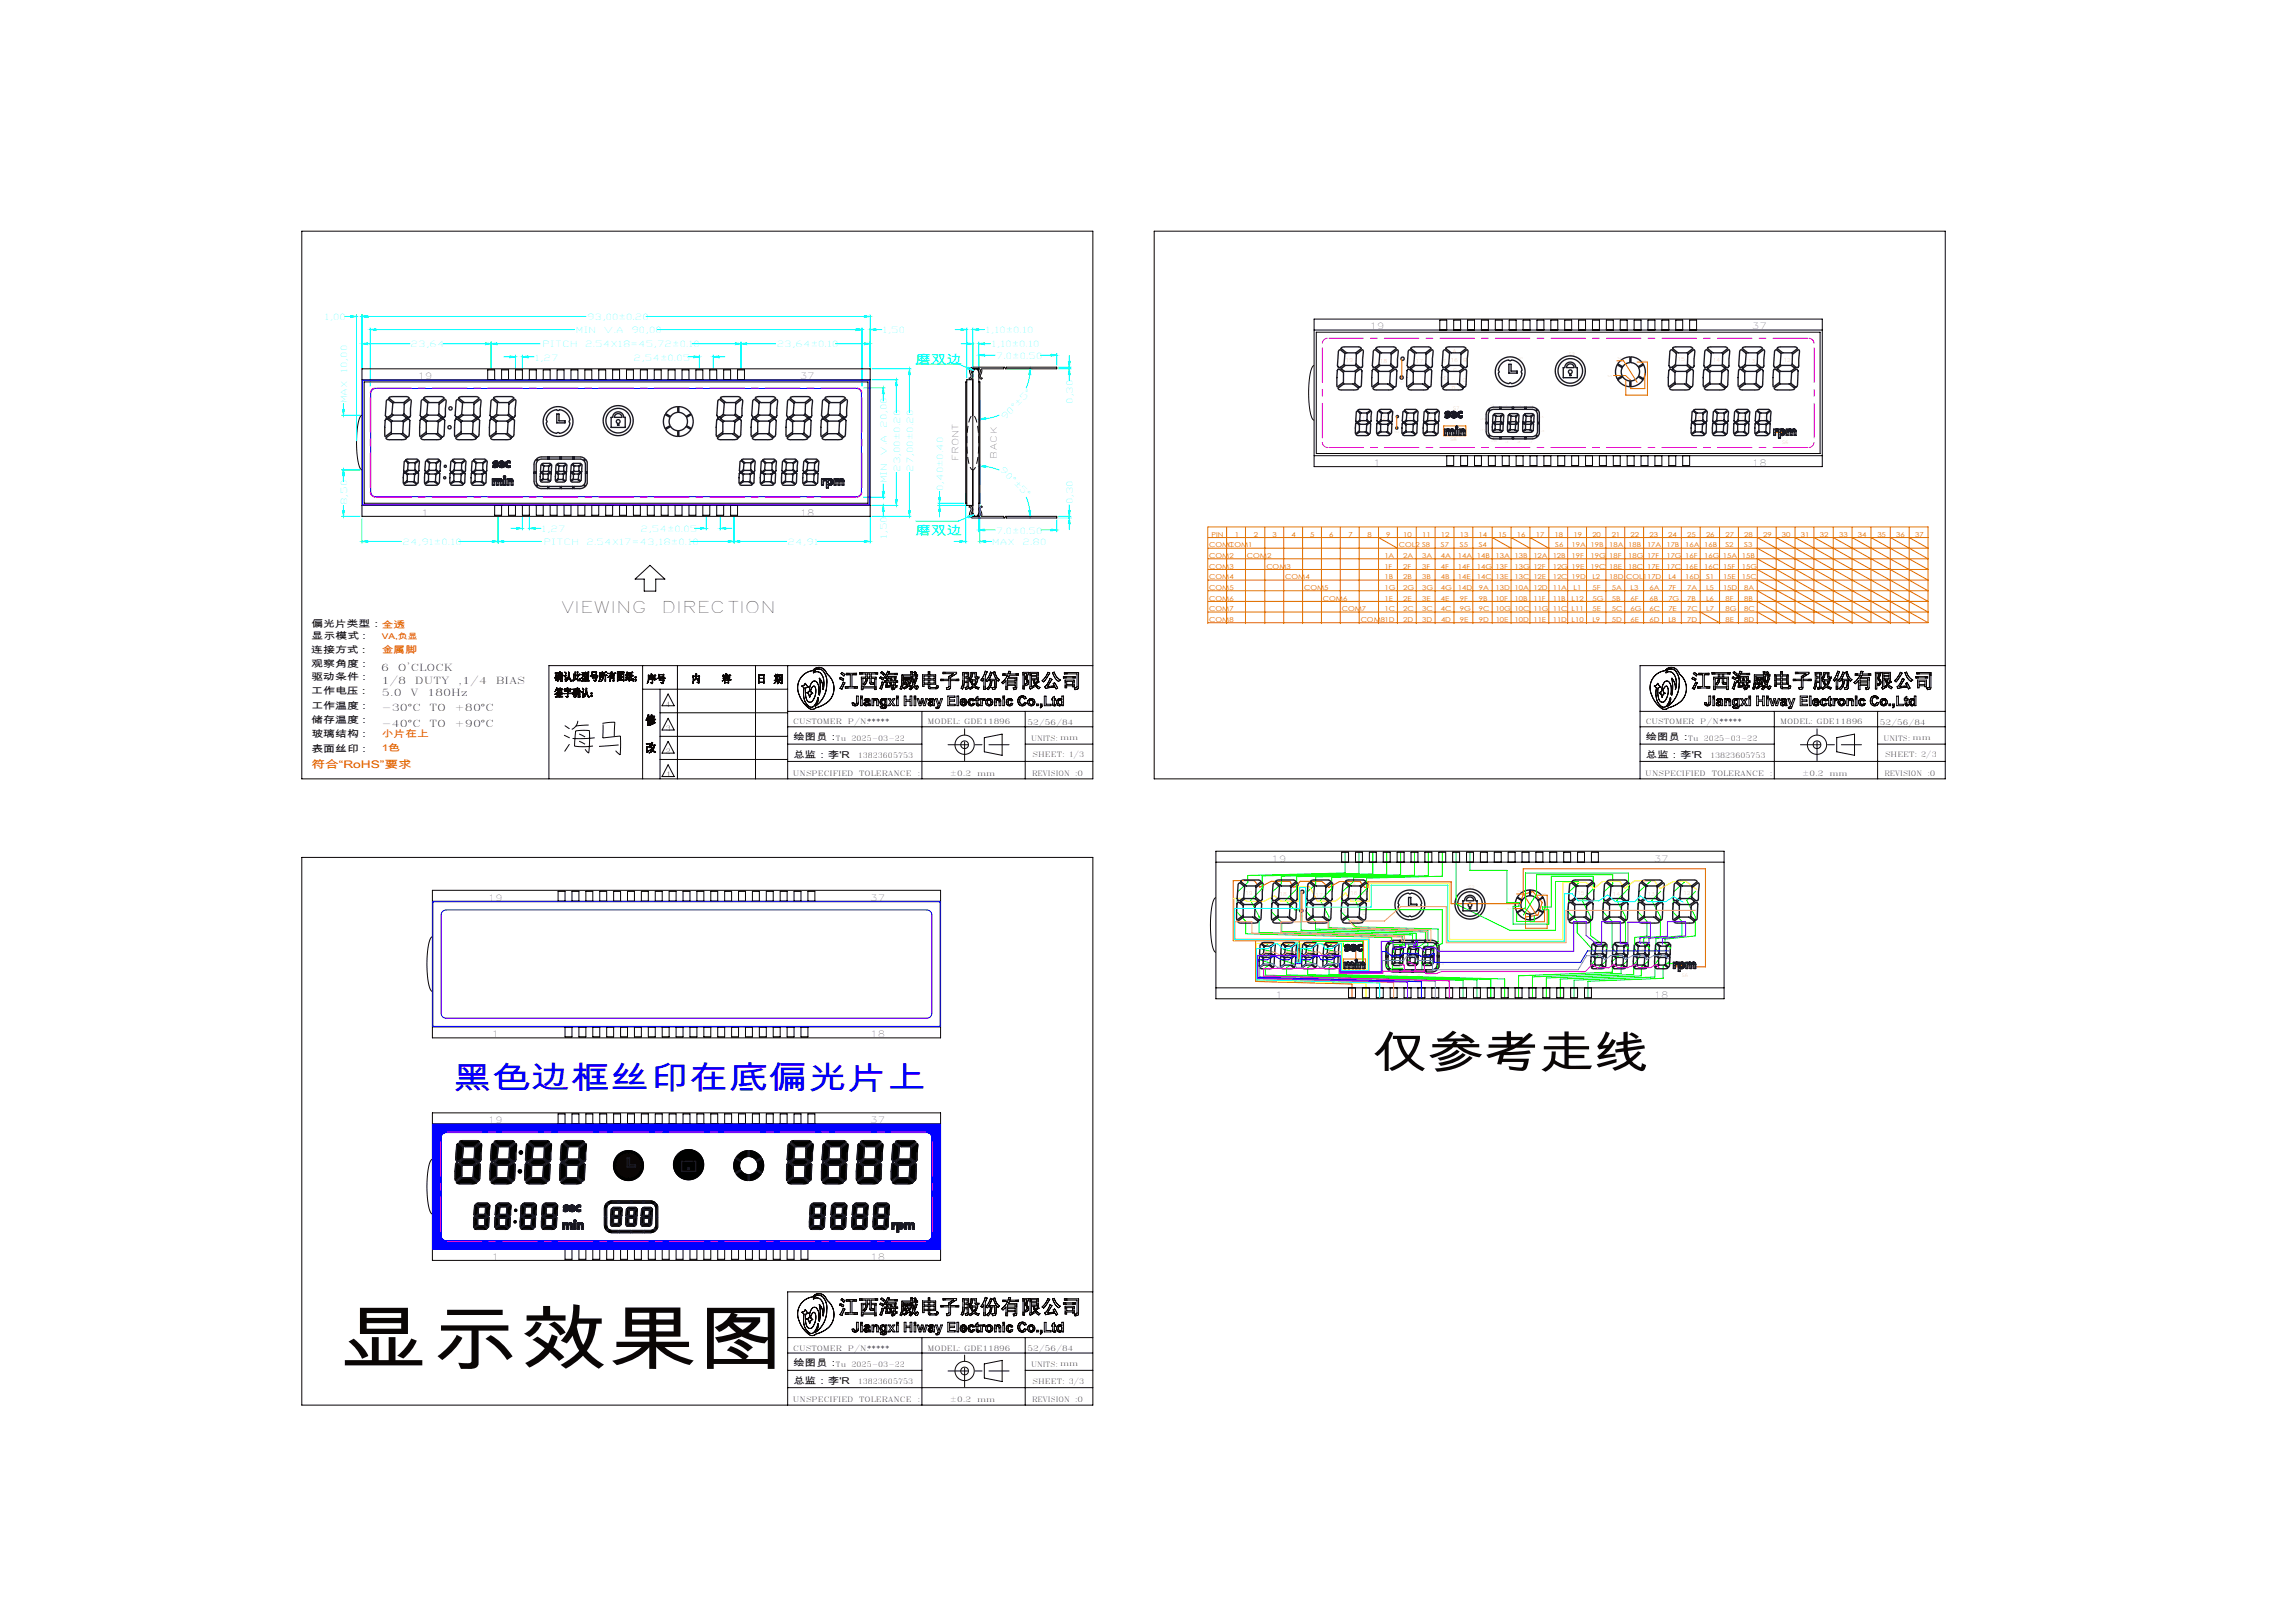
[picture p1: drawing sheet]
<svg xmlns="http://www.w3.org/2000/svg" width="420mm" height="297mm" viewBox="0 0 420 297" stroke-linecap="round" stroke-linejoin="round" font-family="sans-serif">
<defs><g id="words">
<text font-size="13.1" fill="#0a0605" x="62.2" y="249.6">显示效果图</text>
<text font-size="8.1" fill="#0a0605" x="251.3" y="195.5">仅参考走线</text>
<text font-size="5.8" fill="#00f" x="82.8" y="199.2">黑色边框丝印在底偏光片上</text>
<g font-size="2.9" fill="#0a0605">
<text x="102.8" y="112.2">VIEWING</text>
<text x="121" y="112.2">DIRECTION</text>
</g>
<g font-size="2.3" fill="#0ff">
<text x="167.5" y="66.6">磨双边</text>
<text x="167.5" y="97.9">磨双边</text>
</g>
<text font-size="1.9" fill="#f00" x="57" y="140.5">符合“RoHS”要求</text>
<g font-size="1.7" fill="#0a0605">
<text x="56.9" y="119.5">连接方式 :</text>
<text x="57" y="114.7">偏光片类型：全透</text>
<text x="57" y="116.9">显示模式 :</text>
<text x="57" y="122">观察角度 :</text>
<text x="57" y="124.5">驱动条件 :</text>
<text x="69.8" y="122.9">6</text>
<text x="69.8" y="125.1">1/8</text>
<text x="72.8" y="122.9">O'CLOCK</text>
<text x="75.9" y="125.1">DUTY</text>
<text x="83.8" y="125.1">,1/4</text>
<text x="90.7" y="125.1">BIAS</text>
<text x="56.9" y="127">工作电压 :</text>
<text x="57" y="129.7">工作温度 :</text>
<text x="69.8" y="130.2">-30°C</text>
<text x="69.9" y="127.4">5.0</text>
<text x="75.1" y="127.4">V</text>
<text x="78.1" y="127.4">180Hz</text>
<text x="78.6" y="130.2">TO</text>
<text x="83.2" y="130.2">+80°C</text>
<text x="57" y="134.8">玻璃结构 :</text>
<text x="57" y="137.6">表面丝印 :</text>
<text x="57" y="132.3">储存温度 :</text>
<text x="69.8" y="133.1">-40°C</text>
<text x="78.6" y="133.1">TO</text>
<text x="83.2" y="133.1">+90°C</text>
<text x="145.2" y="135.5">绘图员：</text>
<text x="301.2" y="135.5">绘图员：</text>
<text x="145.2" y="138.6">总监：李'R</text>
<text x="301.2" y="138.6">总监：李'R</text>
<text x="145.2" y="250.1">绘图员：</text>
<text x="145.2" y="253.2">总监：李'R</text>
</g>
<g font-size="1.7" fill="#f00">
<text x="69.9" y="119.6">金属脚</text>
<text x="69.9" y="137.5">1色</text>
<text x="69.9" y="134.8">小片在上</text>
</g>
<g font-size="1.5" fill="#0ff">
<text x="59.4" y="58.6">1,00</text>
<text x="107.4" y="58.6">93,00±0.20</text>
<text x="75.1" y="63.6">23,64</text>
<text x="97.9" y="66">1,27</text>
<text x="99.3" y="63.6">PITCH</text>
<text x="105.4" y="61">MIN</text>
<text x="107.1" y="63.6">2.54X18=45,72±0.10</text>
<text x="110.5" y="61">V.A</text>
<text x="115.5" y="61">90,00</text>
<text x="116" y="66">2,54±0.05</text>
<text x="142.1" y="63.6">23,64±0.10</text>
<text x="161.5" y="61">1,50</text>
<text x="180.4" y="61">1,10±0.10</text>
<text x="181.5" y="63.6">1,10±0.10</text>
<text x="182.2" y="65.7">7.0±0.50</text>
<text x="63.5" y="68.2" transform="rotate(-90 63.5 68.2)">10,00</text>
<text x="63.5" y="73.8" transform="rotate(-90 63.5 73.8)">MAX</text>
<text x="183.9" y="76.9" transform="rotate(-45 183.9 76.9)">9 0°± 5 °</text>
<text x="196.4" y="73.9" transform="rotate(-90 196.4 73.9)">0,30</text>
<text x="162.3" y="83.4" transform="rotate(-90 162.3 83.4)">V.A</text>
<text x="162.3" y="78.3" transform="rotate(-90 162.3 78.3)">20,00</text>
<text x="162.3" y="88.4" transform="rotate(-90 162.3 88.4)">MIN</text>
<text x="164.7" y="86.3" transform="rotate(-90 164.7 86.3)">23,00±0.20</text>
<text x="167.1" y="86.3" transform="rotate(-90 167.1 86.3)">27,00±0.20</text>
<text x="172.6" y="89.9" transform="rotate(-90 172.6 89.9)">0,40±0.40</text>
<text x="182.9" y="86.1" transform="rotate(45 182.9 86.1)">9 0°± 5 °</text>
<text x="63.5" y="92.4" transform="rotate(-90 63.5 92.4)">8,50</text>
<text x="196.4" y="92.3" transform="rotate(-90 196.4 92.3)">0,30</text>
<text x="73.7" y="99.8">24,91±0.10</text>
<text x="99.1" y="97.4">1,27</text>
<text x="99.5" y="99.8">PITCH</text>
<text x="107.3" y="99.8">2.54X17=43,18±0.10</text>
<text x="117.2" y="97.4">2,54±0.05</text>
<text x="144.1" y="99.8">24,91</text>
<text x="162.3" y="98.7" transform="rotate(-90 162.3 98.7)">1,50</text>
<text x="181.6" y="99.8">MAX</text>
<text x="182.2" y="97.7">7.0±0.50</text>
<text x="187.1" y="99.8">2.80</text>
</g>
<g font-size="1.5" fill="#0a0605">
<text x="250.6" y="60.3">19</text>
<text x="320.6" y="60.3">37</text>
<text x="76.4" y="69.4">19</text>
<text x="146.4" y="69.4">37</text>
<text x="175.4" y="84.4" transform="rotate(-90 175.4 84.4)">FRONT</text>
<text x="182.4" y="84" transform="rotate(-90 182.4 84)">BACK</text>
<text x="251.3" y="85.3">1</text>
<text x="320.6" y="85.3">18</text>
<text x="77.1" y="94.4">1</text>
<text x="146.4" y="94.4">18</text>
<text x="232.7" y="157.7">19</text>
<text x="302.7" y="157.7">37</text>
<text x="89.3" y="164.8">19</text>
<text x="159.3" y="164.8">37</text>
<text x="233.3" y="182.7">1</text>
<text x="302.7" y="182.7">18</text>
<text x="90" y="189.8">1</text>
<text x="159.3" y="189.8">18</text>
<text x="89.3" y="205.5">19</text>
<text x="159.3" y="205.5">37</text>
<text x="90" y="230.5">1</text>
<text x="159.3" y="230.5">18</text>
</g>
<text font-size="1.5" fill="#f00" x="69.9" y="117">VA,负显</text>
<g font-size="1.3" fill="#0a0605">
<text x="121.8" y="129.3">4</text>
<text x="121.9" y="133.8">3</text>
<text x="145.2" y="132.6">CUSTOMER</text>
<text x="153" y="135.6">Tu</text>
<text x="155.2" y="132.6">P/N:*****</text>
<text x="155.8" y="135.6">2025-03-22</text>
<text x="169.8" y="132.6">MODEL: GDE11896</text>
<text x="188" y="132.7">52/56/84</text>
<text x="188.7" y="135.5">UNITS: mm</text>
<text x="301.2" y="132.6">CUSTOMER</text>
<text x="309" y="135.6">Tu</text>
<text x="311.2" y="132.6">P/N:*****</text>
<text x="311.8" y="135.6">2025-03-22</text>
<text x="325.8" y="132.6">MODEL: GDE11896</text>
<text x="344" y="132.7">52/56/84</text>
<text x="344.7" y="135.5">UNITS: mm</text>
<text x="121.8" y="138">2</text>
<text x="121.9" y="142.2">1</text>
<text x="145.1" y="142">UNSPECIFIED</text>
<text x="157" y="138.7">13823605753</text>
<text x="157.3" y="142">TOLERANCE</text>
<text x="167.9" y="142">:</text>
<text x="173.8" y="142">±0.2</text>
<text x="178.8" y="142">mm</text>
<text x="188.9" y="142">REVISION</text>
<text x="189" y="138.6">SHEET: 1/3</text>
<text x="196.8" y="142">:0</text>
<text x="301.1" y="142">UNSPECIFIED</text>
<text x="313" y="138.7">13823605753</text>
<text x="313.3" y="142">TOLERANCE</text>
<text x="323.9" y="142">:</text>
<text x="329.8" y="142">±0.2</text>
<text x="334.8" y="142">mm</text>
<text x="344.9" y="142">REVISION</text>
<text x="345" y="138.6">SHEET: 2/3</text>
<text x="352.8" y="142">:0</text>
<text x="145.2" y="247.2">CUSTOMER</text>
<text x="153" y="250.2">Tu</text>
<text x="155.2" y="247.2">P/N:*****</text>
<text x="155.8" y="250.2">2025-03-22</text>
<text x="169.8" y="247.2">MODEL: GDE11896</text>
<text x="188" y="247.3">52/56/84</text>
<text x="188.7" y="250.1">UNITS: mm</text>
<text x="145.1" y="256.6">UNSPECIFIED</text>
<text x="157" y="253.3">13823605753</text>
<text x="157.3" y="256.6">TOLERANCE</text>
<text x="167.9" y="256.6">:</text>
<text x="173.8" y="256.6">±0.2</text>
<text x="178.8" y="256.6">mm</text>
<text x="188.9" y="256.6">REVISION</text>
<text x="189" y="253.2">SHEET: 3/3</text>
<text x="196.8" y="256.6">:0</text>
</g>
<g font-size="1.2" fill="#e17100">
<text x="221.3" y="100.2">COM1</text>
<text x="221.7" y="98.2">PIN</text>
<text x="224.8" y="100.2">COM1</text>
<text x="226" y="98.2">1</text>
<text x="229.4" y="98.2">2</text>
<text x="232.9" y="98.2">3</text>
<text x="236.3" y="98.2">4</text>
<text x="239.8" y="98.2">5</text>
<text x="243.2" y="98.2">6</text>
<text x="246.8" y="98.2">7</text>
<text x="250.2" y="98.2">8</text>
<text x="253.7" y="98.2">9</text>
<text x="256" y="100.2">COL2 S8</text>
<text x="256.8" y="98.2">10</text>
<text x="260.2" y="98.2">11</text>
<text x="263.7" y="98.2">12</text>
<text x="263.7" y="100.2">S7</text>
<text x="267.2" y="98.2">13</text>
<text x="267.2" y="100.2">S5</text>
<text x="270.6" y="98.2">14</text>
<text x="270.6" y="100.2">S4</text>
<text x="274.1" y="98.2">15</text>
<text x="277.6" y="98.2">16</text>
<text x="281.1" y="98.2">17</text>
<text x="284.5" y="98.2">18</text>
<text x="284.6" y="100.1">S6</text>
<text x="287.6" y="100.2">19A</text>
<text x="288" y="98.2">19</text>
<text x="291.1" y="100.2">19B</text>
<text x="291.4" y="98.2">20</text>
<text x="294.5" y="100.2">18A</text>
<text x="295" y="98.2">21</text>
<text x="298" y="100.2">18B</text>
<text x="298.4" y="98.2">22</text>
<text x="301.4" y="100.2">17A</text>
<text x="301.9" y="98.2">23</text>
<text x="305" y="100.2">17B</text>
<text x="305.3" y="98.2">24</text>
<text x="308.4" y="100.2">16A</text>
<text x="308.8" y="98.2">25</text>
<text x="311.9" y="100.2">16B</text>
<text x="312.2" y="98.2">26</text>
<text x="315.8" y="98.2">27</text>
<text x="315.8" y="100.2">S2</text>
<text x="319.2" y="98.2">28</text>
<text x="319.2" y="100.2">S3</text>
<text x="322.7" y="98.2">29</text>
<text x="326.1" y="98.2">30</text>
<text x="329.6" y="98.2">31</text>
<text x="333" y="98.2">32</text>
<text x="336.6" y="98.2">33</text>
<text x="340" y="98.2">34</text>
<text x="343.6" y="98.2">35</text>
<text x="347" y="98.2">36</text>
<text x="350.5" y="98.2">37</text>
<text x="221.3" y="102.1">COM2</text>
<text x="221.3" y="104.1">COM3</text>
<text x="221.3" y="106">COM4</text>
<text x="221.3" y="108">COM5</text>
<text x="228.2" y="102.1">COM2</text>
<text x="231.7" y="104.1">COM3</text>
<text x="235.2" y="106">COM4</text>
<text x="238.7" y="108">COM5</text>
<text x="253.3" y="102.1">1A</text>
<text x="253.3" y="104.1">1F</text>
<text x="253.4" y="106">1B</text>
<text x="253.4" y="108">1G</text>
<text x="256.8" y="102.1">2A</text>
<text x="256.8" y="104.1">2F</text>
<text x="256.8" y="106">2B</text>
<text x="256.8" y="108">2G</text>
<text x="260.3" y="102.1">3A</text>
<text x="260.3" y="104.1">3F</text>
<text x="260.3" y="106">3B</text>
<text x="260.3" y="108">3G</text>
<text x="263.7" y="102.1">4A</text>
<text x="263.7" y="104.1">4F</text>
<text x="263.7" y="106">4B</text>
<text x="263.7" y="108">4G</text>
<text x="266.8" y="102.1">14A</text>
<text x="266.8" y="104.1">14F</text>
<text x="266.8" y="106">14E</text>
<text x="266.8" y="108">14D</text>
<text x="270.3" y="102.1">14B</text>
<text x="270.3" y="104.1">14G</text>
<text x="270.3" y="106">14C</text>
<text x="270.6" y="108">9A</text>
<text x="273.7" y="102.1">13A</text>
<text x="273.7" y="104.1">13F</text>
<text x="273.7" y="106">13E</text>
<text x="273.7" y="108">13D</text>
<text x="277.2" y="102.1">13B</text>
<text x="277.2" y="104.1">13G</text>
<text x="277.2" y="106">13C</text>
<text x="277.2" y="108">10A</text>
<text x="280.6" y="102.1">12A</text>
<text x="280.6" y="104.1">12F</text>
<text x="280.6" y="106">12E</text>
<text x="280.6" y="108">12D</text>
<text x="284.2" y="102.1">12B</text>
<text x="284.2" y="104.1">12G</text>
<text x="284.2" y="106">12C</text>
<text x="284.2" y="108">11A</text>
<text x="287.6" y="102.1">19F</text>
<text x="287.6" y="104.1">19E</text>
<text x="287.6" y="106">19D</text>
<text x="288" y="108">L1</text>
<text x="291.1" y="102.1">19G</text>
<text x="291.1" y="104.1">19C</text>
<text x="291.4" y="106">L2</text>
<text x="291.4" y="108">5F</text>
<text x="294.5" y="102.1">18F</text>
<text x="294.5" y="104.1">18E</text>
<text x="294.5" y="106">18D</text>
<text x="295" y="108">5A</text>
<text x="297.6" y="106">COL117D</text>
<text x="298" y="102.1">18G</text>
<text x="298" y="104.1">18C</text>
<text x="298.4" y="108">L3</text>
<text x="301.4" y="102.1">17F</text>
<text x="301.4" y="104.1">17E</text>
<text x="301.9" y="108">6A</text>
<text x="305" y="102.1">17G</text>
<text x="305" y="104.1">17C</text>
<text x="305.3" y="106">L4</text>
<text x="305.3" y="108">7F</text>
<text x="308.4" y="102.1">16F</text>
<text x="308.4" y="104.1">16E</text>
<text x="308.4" y="106">16D</text>
<text x="308.8" y="108">7A</text>
<text x="311.9" y="102.1">16G</text>
<text x="311.9" y="104.1">16C</text>
<text x="312.2" y="106">S1</text>
<text x="312.2" y="108">L5</text>
<text x="315.3" y="102.1">15A</text>
<text x="315.3" y="104.1">15F</text>
<text x="315.3" y="106">15E</text>
<text x="315.3" y="108">15D</text>
<text x="318.8" y="102.1">15B</text>
<text x="318.8" y="104.1">15G</text>
<text x="318.8" y="106">15C</text>
<text x="319.2" y="108">8A</text>
<text x="221.3" y="109.9">COM6</text>
<text x="221.3" y="111.9">COM7</text>
<text x="221.3" y="113.8">COM8</text>
<text x="242.1" y="109.9">COM6</text>
<text x="245.6" y="111.9">COM7</text>
<text x="249" y="113.8">COM81D</text>
<text x="253.4" y="109.9">1E</text>
<text x="253.4" y="111.9">1C</text>
<text x="256.8" y="109.9">2E</text>
<text x="256.8" y="111.9">2C</text>
<text x="256.8" y="113.8">2D</text>
<text x="260.3" y="109.9">3E</text>
<text x="260.3" y="111.9">3C</text>
<text x="260.3" y="113.8">3D</text>
<text x="263.7" y="109.9">4E</text>
<text x="263.7" y="111.9">4C</text>
<text x="263.7" y="113.8">4D</text>
<text x="267.2" y="109.9">9F</text>
<text x="267.2" y="111.9">9G</text>
<text x="267.2" y="113.8">9E</text>
<text x="270.6" y="109.9">9B</text>
<text x="270.6" y="111.9">9C</text>
<text x="270.6" y="113.8">9D</text>
<text x="273.7" y="109.9">10F</text>
<text x="273.7" y="111.9">10G</text>
<text x="273.7" y="113.8">10E</text>
<text x="277.2" y="109.9">10B</text>
<text x="277.2" y="111.9">10C</text>
<text x="277.2" y="113.8">10D</text>
<text x="280.6" y="109.9">11F</text>
<text x="280.6" y="111.9">11G</text>
<text x="280.6" y="113.8">11E</text>
<text x="284.2" y="109.9">11B</text>
<text x="284.2" y="111.9">11C</text>
<text x="284.2" y="113.8">11D</text>
<text x="287.6" y="109.9">L12</text>
<text x="287.6" y="111.9">L11</text>
<text x="287.6" y="113.8">L10</text>
<text x="291.4" y="109.9">5G</text>
<text x="291.4" y="111.9">5E</text>
<text x="291.4" y="113.8">L9</text>
<text x="295" y="109.9">5B</text>
<text x="295" y="111.9">5C</text>
<text x="295" y="113.8">5D</text>
<text x="298.4" y="109.9">6F</text>
<text x="298.4" y="111.9">6G</text>
<text x="298.4" y="113.8">6E</text>
<text x="301.9" y="109.9">6B</text>
<text x="301.9" y="111.9">6C</text>
<text x="301.9" y="113.8">6D</text>
<text x="305.3" y="109.9">7G</text>
<text x="305.3" y="111.9">7E</text>
<text x="305.3" y="113.8">L8</text>
<text x="308.8" y="109.9">7B</text>
<text x="308.8" y="111.9">7C</text>
<text x="308.8" y="113.8">7D</text>
<text x="312.2" y="109.9">L6</text>
<text x="312.2" y="111.9">L7</text>
<text x="315.8" y="109.9">8F</text>
<text x="315.8" y="111.9">8G</text>
<text x="315.8" y="113.8">8E</text>
<text x="319.2" y="109.9">8B</text>
<text x="319.2" y="111.9">8C</text>
<text x="319.2" y="113.8">8D</text>
</g>
<g font-size=".9" fill="#e17100">
<text x="265.9" y="64.5">A</text>
<text x="246.2" y="66.3">19</text>
<text x="252.5" y="66.4">18</text>
<text x="259.1" y="66.5">17</text>
<text x="264.1" y="66.5">F</text>
<text x="264.1" y="69.6">E</text>
<text x="265.6" y="71.3">D</text>
<text x="265.9" y="68">G</text>
<text x="267.6" y="69.8">C</text>
<text x="267.8" y="66.3">B</text>
<text x="313.5" y="66.3">14</text>
<text x="326.4" y="66.2">12</text>
<text x="249.2" y="76.9">1</text>
<text x="253" y="76.8">2</text>
<text x="257.6" y="77">3</text>
<text x="261.5" y="77">4</text>
<text x="273.8" y="77.1">5</text>
<text x="276.6" y="77.1">6</text>
<text x="279.5" y="77.2">7</text>
<text x="310.7" y="76.9">8</text>
<text x="314.6" y="76.9">9</text>
<text x="318" y="76.8">10</text>
<text x="321.9" y="76.8">11</text>
<text x="227.9" y="163.9">19</text>
<text x="234.2" y="163.9">18</text>
<text x="240.7" y="164.1">17</text>
<text x="245.7" y="164">F</text>
<text x="245.8" y="167.1">E</text>
<text x="247.1" y="163.8">16</text>
<text x="247.5" y="162.1">A</text>
<text x="247.6" y="165.6">G</text>
<text x="249.3" y="167.4">C</text>
<text x="249.4" y="163.8">B</text>
<text x="295.1" y="163.9">14</text>
<text x="301.5" y="163.9">13</text>
<text x="308" y="163.8">12</text>
<text x="247.3" y="168.9">D</text>
<text x="231.5" y="174.5">1</text>
<text x="235.4" y="174.5">2</text>
<text x="239.3" y="174.5">3</text>
<text x="243.1" y="174.5">4</text>
<text x="255.4" y="174.7">5</text>
<text x="258.2" y="174.7">6</text>
<text x="261.1" y="174.8">7</text>
<text x="292.4" y="174.5">8</text>
<text x="296.2" y="174.5">9</text>
<text x="299.7" y="174.4">10</text>
<text x="303.6" y="174.4">11</text>
</g>
<g font-size=".8" fill="#e17100">
<text x="287" y="65.1">S2</text>
<text x="265.9" y="75.1">S7</text>
<text x="265.4" y="80.7">S8</text>
<text x="268.7" y="162.7">S2</text>
<text x="247.6" y="172.6">S7</text>
<text x="247" y="178.3">S8</text>
<text x="307.8" y="178.8">S6</text>
</g>
<g font-size=".5" fill="#e17100">
<text x="278" y="65.7">S1</text>
<text x="296" y="65.7">S4</text>
<text x="300.5" y="66.2">S5</text>
<text x="270.9" y="76.8">L12</text>
<text x="272.8" y="74.3">L1</text>
<text x="275.2" y="74.5">L2</text>
<text x="277.7" y="74.5">L3</text>
<text x="280" y="74.4">L4</text>
<text x="281.9" y="76.4">L5</text>
<text x="270.9" y="78.9">L11</text>
<text x="273" y="81">L10</text>
<text x="275.4" y="81">L9</text>
<text x="237.7" y="167.7">COL1</text>
<text x="259.7" y="163.3">S1</text>
<text x="275.9" y="166.6">S3</text>
<text x="277.6" y="163.3">S4</text>
<text x="282.2" y="163.7">S5</text>
<text x="254.4" y="171.9">L1</text>
<text x="256.9" y="172">L2</text>
<text x="259.4" y="172">L3</text>
<text x="261.6" y="172">L4</text>
<text x="263.5" y="174">L5</text>
<text x="237.3" y="176.9">COL2</text>
<text x="252.5" y="176.4">L11</text>
<text x="252.6" y="174.4">L12</text>
<text x="254.6" y="178.5">L10</text>
<text x="257.1" y="178.5">L9</text>
<text x="259.3" y="178.6">L8</text>
<text x="261.5" y="178.7">L7</text>
<text x="263.6" y="176.5">L6</text>
</g>
</g></defs>
<g fill="none" stroke="#0ff" stroke-width=".18">
<path d="M63.1 57.9h1.1M64.2 57.7l1 .2-1 .2zM65.2 57.6v23.1M66.2 57.9l1.1-.2v.4zM66.2 57.6v9.8M67.3 57.9h40M67.7 60v10.7M118.2 57.9h40M157.7 60v10.7M158.2 57.7l1 .2-1 .2zM159.2 57.6v9.6M176.9 60v9.2"/>
<path d="M178 60v9.2M62.5 76h3.4M62.7 74.9h.3l-.1 1.1zM62.9 73.9v1M66.2 62.9l1.1-.2v.4zM67.3 62.9h7.7M67.7 60.3l1.1-.2v.4zM68.8 60.3h36.4M81.1 62.9h7.7M88.8 62.7l1.1 .2-1.1 .2zM89.9 62.9l1.1-.2v.4zM89.9 62.6v4.8"/>
<path d="M91 62.9h7.8M92.2 65.3h1.1M93.3 65.1l1 .2-1 .2zM94.3 65v2.4M95.6 65.3l1.1-.2v.4zM95.6 65v2.4M96.7 65.3h1M120.3 60.3h36.4M125.9 65.3h1M126.6 62.9h7.9M126.9 65.1l1.1 .2-1.1 .2zM128 65v2.4"/>
<path d="M130.5 65.3l1.1-.2v.4zM130.5 65v2.4M131.6 65.3h1.1M134.5 62.7l1.1 .2-1.1 .2zM135.6 62.9l1.1-.2v.4zM135.6 62.6v4.8M136.7 62.9h5.3M152.9 62.9h5.3M156.7 60.1l1 .2-1 .2zM158.1 71h3.9M158.2 62.7l1 .2-1 .2zM159.2 60.3l1.1-.2v.4z"/>
<path d="M159.6 67.5h7.2M159.6 69.5h4.8M160.3 60.3h1.1M161.6 71l.2 1.1h-.3zM161.6 72.1v1.3M164 69.5l.2 1.1h-.3zM164 70.6v4.9M166.4 67.5l.2 1.1h-.3zM166.4 68.6v6.9M167.6 66.6h7.8l1.8 .8M174.8 60.3h1.1M175.9 60.1l1 .2-1 .2z"/>
<path d="M175.9 62.9h1.1M177 62.7l1 .2-1 .2zM177.3 67.2l.9 .6-1-.3zM178 60.3l1.1-.2v.4zM179.1 60.3h1.1M179.1 65l1.1-.2v.4zM179.1 62.9l1.1-.2v.4zM179.1 62.6v5.1M179.3 76.7l1.1-.3v.4zM179.3 73.3v3.7M180.2 65h1.9M180.2 62.9h1.1"/>
<path d="M182.9 76l-2.5 .6M184.3 67.5h4.5M188.4 68.6l-.6 2.4M188.5 67.5l.1 1.1-.3-.1zM190.4 65h1.9M192.3 64.8l1.1 .2-1.1 .2zM193.4 64.7v2.2M193.7 67.5h2.3M193.7 67.2h2.3M195.5 66.1h.4l-.2 1.1zM195.7 67.5l.2 1.1h-.4zM195.7 65.1v1"/>
<path d="M195.7 68.6v1M62.5 86h3.4M62.5 94.5h3.4M62.7 93.4h.3l-.1 1.1zM62.9 87.1v1M62.9 86l.1 1.1h-.3zM62.9 92.5v.9M66.2 99.1l1.1-.2v.4zM66.2 94.8v4.6M67.3 99.1h6.1M84 99.1h6.1M90.1 98.9l1.1 .2-1.1 .2z"/>
<path d="M91.2 99.1l1-.2v.4zM91.2 94.6v4.8M92.2 99.1h6.9M93.5 96.7h1M94.5 96.5l1.1 .2-1.1 .2zM95.6 94.6v2.4M96.9 96.7l1-.2v.4zM96.9 94.6v2.4M97.9 96.7h1.1M126.4 99.1h6.9M127.1 96.7h1.1M128.2 96.5l1.1 .2-1.1 .2z"/>
<path d="M129.3 94.6v2.4M131.8 96.7l1.1-.2v.4zM131.8 94.6v2.4M132.9 96.7h1M133.3 98.9l1 .2-1 .2zM134.3 94.6v4.8M134.3 99.1l1.1-.2v.4zM135.4 99.1h8.6M149.6 99.1h8.6M158.1 91h3.9M158.2 98.9l1 .2-1 .2zM159.2 94.6v4.8"/>
<path d="M159.6 94.5h7.2M161.5 89.9h.3l-.2 1.1zM161.6 88.6v1.3M161.6 92.5l.2 1.1h-.3zM161.6 93.6v1M163.9 91.4h.3l-.2 1.1zM164 86.5v4.9M164.4 92.5h-4.8M166.3 93.4h.3l-.2 1.1zM166.4 86.5v6.9M171.6 92.5h5M171.6 92.1h4.8"/>
<path d="M171.8 91h.3l-.2 1.1zM171.9 90v1M171.9 93.6v1M171.9 92.5l.2 1.1h-.3zM174.6 99.1h1.1M175.7 98.9l1 .2-1 .2zM176.7 90.3v9.1M177.2 94.4l1-.2-.9 .6zM177.2 94.6l-1.8 .8h-7.8M179.1 97l1.1-.2v.4zM179.1 94.2v3.1M179.3 85.3l1.1-.1v.4z"/>
<path d="M179.3 99.1l1.1-.2v.4zM179.3 85v3.7M179.3 90.3v9.1M180.2 97h1.9M180.4 85.4l2.5 .6M180.4 99.1h1.1M184.3 94.5h4.5M187.8 90.9l.6 2.5M188.3 93.4h.3l-.1 1.1zM190.4 97h1.9M192.3 96.8l1.1 .2-1.1 .2zM193.4 95.1v2.2"/>
<path d="M193.7 94.8h2.3M193.7 94.5h2.3M195.5 93.4h.4l-.2 1.1zM195.7 92.4v1M195.7 95.9v1M195.7 94.8l.2 1.1h-.4zM308 165.1l-1.7-1-1.4 .9h-3.3l-1.4-1-1 1h-3.6l-1.4-1.2-1.6 1.1h-3.8l-1.1-1.3h-1.4v8.6h-21.3v-10.2h-14.1v4h-11.9v-3.6h-1.1v3.8h-12v5.7h24.6v5.7h-5v-4.9h-.7l-1.1 .9h-1.2l-.5-.9h-1l-1.1 .9h-1.8l-.2 2.6h-.6l.2-3.5h-.4l-1.1 .9h-1.2l-.9-.9h-.7l-1.1 .9h-2.2v5.7l22.6 .6v2.7"/>
</g>
<g fill="none" stroke="#0a0605" stroke-width=".18">
<path d="M55.2 42.3h144.8v100.2h-144.8zM211.2 42.3h144.8v100.2h-144.8zM240.5 58.4h93v27h-93zM66.2 67.5h93v27h-93zM66.2 69.5h93M66.2 76a4.9 4.9 0 0 0-.9 3.3v.9a11.5 11.5 0 0 0 .8 5.7l.1 .1M66.6 69.9h92.2v22.2h-92.2zM89.3 69.5v-1.8h1.2v1.8M91.8 69.5v-1.8h1.3v1.8M94.3 69.5v-1.8h1.3v1.8M96.9 69.5v-1.8h1.2v1.8M99.4 69.5v-1.8h1.3v1.8"/>
<path d="M102 69.5v-1.8h1.2v1.8M104.5 69.5v-1.8h1.3v1.8M107 69.5v-1.8h1.3v1.8M109.6 69.5v-1.8h1.2v1.8M112.1 69.5v-1.8h1.3v1.8M114.7 69.5v-1.8h1.2v1.8M117.2 69.5v-1.8h1.3v1.8M119.7 69.5v-1.8h1.3v1.8M122.3 69.5v-1.8h1.2v1.8M124.8 69.5v-1.8h1.3v1.8M127.4 69.5v-1.8h1.2v1.8M129.9 69.5v-1.8h1.3v1.8"/>
<path d="M132.4 69.5v-1.8h1.3v1.8M135 69.5v-1.8h1.2v1.8M176.9 69.9h-.2v22.2h.2M177.6 67.4l.4-.2h5.8l-.1 .3h-4.1a1.33 1.33 0 0 1-.2 1.3l.1 .3 .3 .1-.2 .2a.75 .75 0 0 1-.2-1.3v-.4l-.1-.2h-1.3a.61 .61 0 0 0 0 1.1 .7 .7 0 0 1-.5 .8l-.2-.2a.49 .49 0 0 0 .4-.4 .49 .49 0 0 0-.2-.5l-.1-.5zM178 67.5v27M178 69.5h-1.1v23h1.1M178.4 67.5l-.4 .6M178.8 67.5l.3 .6M179.1 69.9h.2v22.2h-.2M179.1 67.5v27M184.1 67.2h9.3v.3h-9.4zM240.5 60.4h93"/>
<path d="M240.5 66.9h-.1a4.9 4.9 0 0 0-.9 3.3v.9a11.5 11.5 0 0 0 .8 5.7l.2 .1M240.9 60.8h92.2v22.2h-92.2zM263.5 60.4v-1.8h1.3v1.8M266 60.4v-1.8h1.3v1.8M268.6 60.4v-1.8h1.2v1.8M271.1 60.4v-1.8h1.3v1.8M273.7 60.4v-1.8h1.2v1.8M276.2 60.4v-1.8h1.3v1.8M278.7 60.4v-1.8h1.3v1.8M281.3 60.4v-1.8h1.2v1.8M283.8 60.4v-1.8h1.3v1.8M286.4 60.4v-1.8h1.2v1.8"/>
<path d="M288.9 60.4v-1.8h1.3v1.8M291.4 60.4v-1.8h1.3v1.8M294 60.4v-1.8h1.2v1.8M296.5 60.4v-1.8h1.3v1.8M299.1 60.4v-1.8h1.2v1.8M301.6 60.4v-1.8h1.3v1.8M304.1 60.4v-1.8h1.3v1.8M306.7 60.4v-1.8h1.2v1.8M309.2 60.4v-1.8h1.3v1.8M66.2 92.5h93M90.5 92.5v1.8h1.3v-1.8M93.1 92.5v1.8h1.2v-1.8"/>
<path d="M95.6 92.5v1.8h1.3v-1.8M98.1 92.5v1.8h1.3v-1.8M100.7 92.5v1.8h1.3v-1.8M103.2 92.5v1.8h1.3v-1.8M105.8 92.5v1.8h1.2v-1.8M108.3 92.5v1.8h1.3v-1.8M110.8 92.5v1.8h1.3v-1.8M113.4 92.5v1.8h1.3v-1.8M115.9 92.5v1.8h1.3v-1.8M118.5 92.5v1.8h1.2v-1.8M121 92.5v1.8h1.3v-1.8M123.5 92.5v1.8h1.3v-1.8"/>
<path d="M126.1 92.5v1.8h1.3v-1.8M128.6 92.5v1.8h1.3v-1.8M131.2 92.5v1.8h1.2v-1.8M133.7 92.5v1.8h1.3v-1.8M177.3 92.8l.2-.2a.76 .76 0 0 1 .3 1.2l-.1 .5 .2 .2h1.3a.71 .71 0 0 0 0-1.1 .68 .68 0 0 1 .4-.8l.2 .2a.5 .5 0 0 0-.4 .4 .5 .5 0 0 0 .2 .5v.8h4.1l.1 .3h-5.8a.84 .84 0 0 1-.6-.7 .84 .84 0 0 1 .3-.8 .44 .44 0 0 0-.4-.5zM178 93.9l.4 .6M179.1 93.9l-.3 .6M184 94.5h9.4v.3h-9.3zM240.5 83.4h93M264.8 83.4v1.8h1.2v-1.8M267.3 83.4v1.8h1.3v-1.8M269.8 83.4v1.8h1.3v-1.8"/>
<path d="M272.4 83.4v1.8h1.3v-1.8M274.9 83.4v1.8h1.3v-1.8M277.5 83.4v1.8h1.2v-1.8M280 83.4v1.8h1.3v-1.8M282.5 83.4v1.8h1.3v-1.8M285.1 83.4v1.8h1.3v-1.8M287.6 83.4v1.8h1.3v-1.8M290.2 83.4v1.8h1.2v-1.8M292.7 83.4v1.8h1.3v-1.8M295.2 83.4v1.8h1.3v-1.8M297.8 83.4v1.8h1.3v-1.8M300.3 83.4v1.8h1.3v-1.8"/>
<path d="M302.9 83.4v1.8h1.2v-1.8M305.4 83.4v1.8h1.3v-1.8M307.9 83.4v1.8h1.3v-1.8M116.2 106l2.8-2.5 2.7 2.5h-1.7v2.2h-2.1v-2.2zM101.6 124.1h.1M101.6 126.6h.1M101.6 123.2l.5-.1 .1 .1zM101.6 127.5h1.2l.1-.1 .1 .1zM101.7 123.8l-.1 .3M101.7 123.8h.1M101.7 123.7v.1M101.7 124.5v.1"/>
<path d="M101.7 123.8v.7M101.7 126.4l-.1 .2M101.7 126.4h.1M101.8 123.7l.2-.1 .1 .1M101.8 123.7h-.1M101.8 123.2l-.1 .5M101.9 127l.2 .3v.1zM101.9 126.1l.3-.1 .1 .2M101.9 126.1l.4 .1M101.9 126.1l.1-.2h-.1l-.3 .7M101.9 123.2l-.1 .5M101.9 126.2l.1 .1"/>
<path d="M101.9 126.9l.6-.1 .1 .1zM102 126.2l.1 .3M102 126.3h.1M102 124.3h-.2M102 123.7h-.2l-.1 .9M102 126.3l.1 .2M102 124.7h.1M102.1 126.5h.1M102.1 123.7l-.1 .7v-.7M102.1 123.7h-.1M102.2 127l.1 .4M102.2 126.9l.2 .3-.1 .2"/>
<path d="M102.2 126.9v.1M102.2 124.1h.6h-.5l-.3 .6M102.2 124.1l-.2 .6M102.3 123.4l-.1 .7M102.3 123.5h.5M102.3 123.4v.1M102.3 123.4h.1M102.3 126.5l.2 .2M102.3 127.4h.1M102.3 126.2h-.4l-.2 .2M102.3 123.8h.5M102.3 123.8v.3h.5"/>
<path d="M102.3 126.5l.5 .3M102.3 126.5h.1M102.3 126.5v-.2l-.7 .8 .7-.6M102.3 123.5h.7M102.4 127.5h.1M102.5 126.7h.1M102.5 126.7l.1 .2M102.5 126.2h.5M102.5 126.2h.1M102.5 126.1l.4-.1 .1 .2M102.5 126.1l.5 .1M102.5 126.1l.1-.2h-.1l-.2 .5 .2-.2"/>
<path d="M102.5 123l-.1 .1 .4 .1M102.5 123l-.1-.1-.3 .7 .2-.2M102.5 123h.1M102.6 123.5v1.2v-1.2M102.6 126.2l.1 .3M102.6 127l.2 .1-.4 .4zM102.6 124.1h-.4M102.6 123.8h.1M102.6 126.9h.1M102.6 126.2h.1M102.7 124.6h.2M102.7 124.5h.1"/>
<path d="M102.7 124.5v.1M102.7 126.2l.1 .3M102.7 123.1l.1 .1-.2 .3zM102.8 126.5h-.1M102.8 124.5h.1M102.8 126.8h.1M102.8 126.5h.1M102.8 126.8l.2 .1-.1 .1-.2-.1M102.8 123.5h-.5v.3M102.8 123.2h-.4l-.1 .2M102.8 123.2h.1M102.8 123.5v1"/>
<path d="M102.9 124.6h.1M102.9 124.5v.1M103 123.5l-.1 1M103.2 126.9h1.2l.1-.1 .1 .1zM103.3 134.6l.9 .4M103.3 126.2v.2h.1M103.3 126.2h.1M103.4 126.1v-.1v.3M103.4 126.1l1 .1M103.4 126.1l-.1 .1M103.4 123l.2 .2v.1zM103.4 126.4l.8 .1"/>
<path d="M103.4 126.4h.8l.2 .1M103.4 126.3v.1M103.4 132.8l.8 .5M103.4 126.2h1M103.4 126.1h1v-.1l.2 .2-.3 .2 .1-.2M103.4 123.7v.7l.1 .1 .1-.1M103.5 124.7h.1M103.5 124.3l.1 .1M103.6 123.7l-.1-.2-.3 .1 .2 .1M103.6 123.7l-.1 .6M103.6 123.7h-.2M103.6 127.5l.2 .2"/>
<path d="M103.8 127.5h-.2M103.8 127.7h.1M103.8 125.9l.1 .2M103.8 124h.1M103.8 124l-.3 .3M103.8 125.8l.2 .2v.1h-.6M103.8 125.8v.1M103.8 127.5h.1M103.8 124l-.2 .4M103.9 124.3l-.4 .4M103.9 124.2v.1M103.9 126.1h.1"/>
<path d="M103.9 124.4l-.4 .3M103.9 124.4h.1M103.9 126.8v-.1l-.1 .8M103.9 126.8h.1M104 126.8l-.1 .7-.1 .2M104.1 123.4v.1M104.1 123.4l-.2 1M104.1 123.5l.4 1.1M104.1 123.4h.1M104.1 123.4l.1-.3-.2-.1-.1 1.2M104.1 123.5l.2 .7 .3 .3M104.2 126.5h.1"/>
<path d="M104.2 126.5l-.3 .3M104.2 136.2l-.8 1.3M104.3 126.5l-.3 .3M104.3 126.5h.1M104.5 124.6h.1M104.6 124.6h-.1M104.6 124.5v.1M104.8 127h.1M104.8 126.1l.5-.1 .1 .1zM104.9 124.6h.1M104.9 126.7l.1 .1M104.9 126.7l-.1 .3"/>
<path d="M104.9 126.6v.1M104.9 127.5h.1M105 126.8l-.1 .7M105 126.8l-.2 .2M105 124.4l-.2 .1 .1 .1M105 126.6l.3-.1v.1M105 126.6h-.1M105 124.4l.1-1-.2-.1 .1 1.1M105 124.4h.1M105.1 126.1l-.2 .5M105.2 126.1l-.2 .5M105.2 126.6h-.2l-.1 .9"/>
<path d="M105.2 127.2h-.2M105.2 127.6h.1M105.2 123.6l.3-.1 .1 .1h-.3M105.2 124.3l-.2 .1M105.3 124.3l.1-1.3-.2-.1v1.4M105.3 124.3h-.1M105.3 126.6l-.1 .8v-.8M105.3 126.6h-.1M105.4 127.3l-.2 .3M105.4 127.3h.1M105.5 127.1h.6h-.6l-.3 .6M105.5 127.1l-.1 .2"/>
<path d="M105.5 126.4v.7M105.5 126.5h.6M105.5 126.4h.1M105.6 126.4h.6M105.6 124.2l-.7 .4M105.6 124.2h.1M105.6 124.2l-.3 .1M105.6 126.1l-.1 .3M105.6 126.1h.5M105.6 126.1h.1M105.7 126.1l.3-.1 .1 .1M105.7 126.1h.4"/>
<path d="M105.7 123.7l.1-.7-.1-.1v1.6l.5 .1M105.7 123.7h.1M105.8 131.9a1.89 1.89 0 0 1-1.2 1.6M105.8 125.9l-.1 .2M105.8 125.9l-.1-.1-.4 .7 .2-.1M105.8 125.9h.1M105.8 126.5v1.1l.1-1.1M105.8 123.7v.8M105.8 124.5h.4M105.9 127l-.4 .1M105.9 126.7l-.1 .1M105.9 127.5h.1"/>
<path d="M105.9 126.1l-.1 .3M106 134.3l1.1 .6M106 135.6l1.1 .6M106 123.6l-.2 .1M106 127.5h.2M106 123.6l.2-.1-.1-.2-.4 .4M106 123.6h.1M106.1 126.1l-.3 .3M106.1 126.5h-.5v.2h.5M106.1 126.8h-.5v.2h.5M106.1 126.5l-.1 1M106.1 126.1h.1"/>
<path d="M106.1 124.4l-.3 .1M106.1 124.4l.1-.3v.4M106.1 124.4h.1M106.2 127.5l-.2 .1-.1-.1M106.2 124.6h.1M106.2 126.4v1.1M106.2 124.5v.1M106.4 124.6h1.3v-.1l.2 .1zM106.4 123.4l.8-.1 .1 .2zM106.5 123.1l.7-.1 .1 .1zM106.6 124.2l1-.1 .1 .2zM106.6 126.6h-.2h.3"/>
<path d="M106.6 125.9l.2 .2v.2zM106.6 126.6l.1-.1 .1 .1M106.6 127.4h.1M106.7 126.6l-.1 .8M106.7 127.6h.1M106.7 123.1v.3M106.7 127.3h.1M106.7 127.3l.3-.4-.2 .4M106.8 123.1v.6l-.3 .4 .2-.6M106.8 127.3l-.1 .2-.1-.1M106.8 126.6l-.1 .7M106.8 126.6h-.1"/>
<path d="M107 123.1v.9l.1-.9M107.1 124.6v-.6h.1v.6M107.3 126.6a1.06 1.06 0 0 1-.6 1.1v-.1M107.4 126.5l.3 1.1M107.4 126.3v.2M107.4 126.3a1.46 1.46 0 0 0 .5 1.2M107.4 126.3v-.3l-.1-.1v.5a1.26 1.26 0 0 1-.6 1.2M107.4 123.1l.1 .1-.1 .5zM107.4 123.9l.2 .1M107.5 123.9h-.1M107.5 123.9l.1-.1v-.9l.2 .1-.1 .9-.1 .1M107.6 124h.1"/>
<path d="M107.7 127.6h.1M107.7 132.7l-2.3 .1M107.8 127.5l-.1 .1M107.9 127.5h-.1M108 123.7h1.3v-.1l.1 .1zM108.2 126.8h.2l-.1 .2h-.1zM108.3 126.8h.1M108.3 123v.5M108.3 123h.8M108.4 124l.1 .1 .6-.1M108.4 124h.1M108.4 123h.8"/>
<path d="M108.4 123h-.1M108.5 123.7l-.1 .3M108.5 136.5l-1.7 .1-1.7-.1 .3-2.8h2.5l-.2 4.1-.6-.7M108.5 124l.7-.1v.1M108.5 124h.7M108.6 123.7l-.1 .3M108.7 124.5l.1 .2 .2-.1M108.8 135l-4 .1M108.9 124.5h-.2M109 124.5h-.1M109 124.5h.1M109 124.6h.1"/>
<path d="M109.1 123.4l-.8 .1M109.1 123h-.7l-.1 .6v-.1M109.1 123v.6v-.1M109.1 124l-.1 .5M109.1 123.5h-.7M109.2 123l-.1 .5M109.2 124l-.2 .6M109.2 124h-.1M109.6 124.7h.1M109.8 124.1l-.2 .6M109.8 124.1h.1M109.8 123.9h.4h-.3l-.3 .8"/>
<path d="M109.8 123.9v.2M109.9 123.9h.3M109.9 123.9h-.1M109.9 123.4h.3l.1 .1M109.9 123.4l.4 .1M109.9 123.1h-.1v.8M109.9 123.1l.1 .1M110 124.7h.1M110 123.2l-.1 .2M110.2 123.5h-.3v.4M110.2 132.4l2.3-.2-.1 2.5M110.3 123.5l-.1 .5v-.5"/>
<path d="M110.3 123.5h-.1M110.3 123.1h.1M110.3 123.1l-.3 .1M110.3 123.1v-.2l-.4 .2M110.4 132.6l-.1 2.4 3.2-.3v3.4l-.8-.7M110.5 123.6l.5-.1 .1 .1M110.5 123.6h.6M110.5 123.1h.1M110.5 123.1l-.1-.1a1.89 1.89 0 0 1-.4 1.7M110.6 123.1l-.1 .1v.4M110.7 123.1h-.2M110.7 123.1h.3"/>
<path d="M110.7 123.1l.2-.2 .1 .2M110.7 123.6v1.1h.1v-1.1M111 123.1h-.4M111 123.1h.1M111.1 123.6h-.6l-.2 .7-.3 .4M111.2 123.2h1.3l.1-.1 .1 .1zM111.2 124h.1M111.3 123.9l-.1 .1M111.4 123.9l-.2 .1M111.6 123.6l-.3 .3M111.6 123.6v.1M111.6 124.7h.1"/>
<path d="M111.6 123.7l-.2 .2M111.6 123.7v1M111.7 124.2h.6M111.7 123.5l.6-.1 .2 .2M111.7 123.5l.8 .1M111.8 123.2l-.2 .4M111.8 123.2l.1-.3 .1 .1-.1 .2M111.9 123.2l-.2 .3M112.1 124.5h.1M112.2 124.5h.2M112.3 123.6h-.6l-.1 1.1M112.3 123.9h-.6"/>
<path d="M112.3 123.6l-.1 .9M112.4 124.5l-.2 .2-.1-.2M112.5 123.6l-.1 .9M112.5 123.6h-.2M113 123v1.7h.1v-1.7h1M113 123h1.1M113.1 123h1.1M113.1 123l-.1-.1v.1M113.2 136.3l-3.6 .3M113.3 124.2h.1M113.3 124.2l.5 .2M113.3 124.2h.4l.1 .2"/>
<path d="M113.3 123.3l-.1 .4 .2-.4M113.3 123.3h.1M113.4 123.3l.1 .3M113.4 123l-.1 .3M113.4 123l.1 .2M113.4 123.2h.4l.1 .1a.26 .26 0 0 0-.2 .2 .26 .26 0 0 0 .1 .3l.3 .1M113.4 123.2l.3 .1M113.4 123.9l.2 .2M113.5 123.9h.1M113.5 123.9l.2 .1v.1M113.5 123.7l-.4 .3M113.5 123.7h.1"/>
<path d="M113.5 123.2h-.1M113.5 123.2h.1M113.5 123.6v.1M113.6 123.7h-.1M113.6 123.6h-.1M113.6 123.7l.3 .3 .2-.1M113.6 123.6h.1M113.6 124.1h.1M113.7 123.3l-.1 .3M113.7 123.3h-.3l.2 .3M113.8 124.4h.1M114.1 123.9h.1"/>
<path d="M114.1 124.5h-1M114.2 123l-.1 1.7v-1.7M114.5 124.4h.1M114.5 124l.1 .2 .2-.1M114.5 124h.1M114.6 123.6h.2l.1-.3 .2 .1-.5 .6M114.6 123.6h.2M114.6 123.6l.3-.6-.1-.1-.3 .7 .1 .1 .2-.1M114.6 124l.2 .1M114.7 124.3l-.2 .1M114.7 124.3h.3l-.5 .2v-.1M114.7 124.3h.1"/>
<path d="M114.8 123.6l-.3 .4M115 124h-.4M115 124l-.2 .1M115 124h.1M115.1 124.5h.1M115.2 123.2l-.1-.1v1.4M115.2 123.2h.2M115.2 123.7h.7M115.2 124.5h.1M115.2 123.6l.6-.1 .1 .2zM115.3 124.5l-.2 .2v-.2M115.4 123.2v.4"/>
<path d="M115.4 123.2h-.2v1.3M115.4 123.6h.1M115.4 123.7l.2 .7M115.5 124.3h.1M115.5 124.3l-.3 .2M115.5 124.3l-.2 .2M115.5 123.2v.4M115.5 123.2h.1M115.5 123.7l.2 .7M115.7 124.4h.1M115.8 124.4h-.2M115.8 123.1l-.3 .1"/>
<path d="M115.8 123.1h.1M115.8 123.1l-.1-.2-.5 .3M115.9 124.2l-.1 .2M115.9 124.2v.4l-.3-.2M115.9 124.2h.1M116.2 124.7h.1M116.3 124.6l-.1 .1M116.3 124.6l-.1-.2 .1-.1 .1 .2-.1 .2M116.3 124.6h.1M117.6 121.8v20.7M117.6 126.1h26.5M118.3 136.1l.6-.1 .1 .1v.6l-.1 .1v-.6z"/>
<path d="M118.6 130.8l.2 .1-.2 .4v1.4h-.1v-1.3l-.3 .4zM118.6 123.5l1.2 .1 .1-.1 .1 .1h-1.2l-.1 1-.2 .5 .1-.6zM118.7 132.7l.6-.2 .5-.4 .1 .2zM118.7 131.1l.2 .1-.2 1.2zM118.8 124.1h.1M118.8 130.9h.1M118.8 124.3l1.1-.1 .2 .1-.3 .2v-.2h-.4v.6l-.1 .2-.2-.2h.3v-.6zM118.9 123.8l.9-.1 .1 .2-.5 .2 .3-.3zM118.9 136.7l-.6-.1 .1 1.1 .7-.5-.7 .3v-.8h.5M118.9 132.2l.5-.5 .2 .1zM118.9 132.5h.1M118.9 131.5l.3-.7 .2 .1-.2 .2 .5-.1 .1 .2a.21 .21 0 0 0-.3 .2 .21 .21 0 0 0 .2 .2l.3 .1"/>
<path d="M118.9 131.5h.1M119 132.4l-.1 .1M119 136.8h.1M119 136.8l.2-.3v.2a.62 .62 0 0 1 .1 .7 .62 .62 0 0 1-.5 .4l.5-.3a.28 .28 0 0 1 .5 .2l.2-.1M119 132.5h-.1M119 132.4h.1M119.1 123.4l.3 .1zM119.1 123.3v.1M119.2 131.1l-.3 .4M119.2 131.1h.1M119.2 131.1l.2 .4M119.2 131.1h.4l-.2 .3z"/>
<path d="M119.2 136.4h.4l-.1 .8zM119.3 132.2l-.3 .2M119.3 132.2h.1M119.4 131.5h.1M119.4 131.5l-.5 .3 .5-.3M119.4 136l-.1 .4 .5-.1 .1 .1h-.2l-.1 .6a.37 .37 0 0 0 0 .4 .37 .37 0 0 0 .4 .2M119.4 136l-.1-.2-.3 1M119.4 136h.1M119.4 124.1l-.3-.1 .3 .3M119.4 131.5l.4 .3 .2-.1M119.4 124.1l.1 .1M119.5 124.2l-.1 .1"/>
<path d="M119.5 124.2h.1M119.5 132.1l-.4 .3M119.6 131.8h-.1M119.6 132.1h-.1M119.7 132l-.1 .1M119.7 132h.1M119.7 132l-.1-.1-.3 .3M120 137.6h.1M120 131.7h.1M120.1 124.3h.1M120.2 124.1h1.4l.1-.1 .1 .1h-.9l-.2 .4-.1-.1 .2-.3zM120.6 123.4h.8l.1 .6h-.1v-.5h-.7v.5h-.1z"/>
<path d="M120.7 123.9h.8M120.8 124.5h.6M120.8 126.1v16.4M120.8 130.4h23.3M120.8 134.7h23.3M120.8 139h23.3M121.3 124.9h-.4l.2 .2h.2M121.3 124.9h.1M121.3 125.1h.1M121.4 124.4l.1-.1 .1 .2-.3 .6M121.4 124.5l-.1 .4M122.3 131.4l1.1 2.2h-2.2z"/>
<path d="M122.3 127l1.1 2.2h-2.2zM122.3 135.7l1.1 2.1h-2.2zM122.3 140l1.1 2.1h-2.2zM124 121.8v20.7M126.9 124.6h.1M127.4 123.7v-.4l.1 .1v.3l.4-.1 .1 .1v1.2l-.2 .1M127.4 123.7h.1M127.4 123.7l-.6-.1v1.5l.1-.1v-1.2h.5l-.1 .4-.4 .4M127.6 124.3l-.2-.2-.5 .5M127.6 124.3h.1M127.6 124.3l.1 .3 .1-.2M127.6 124.8h.1"/>
<path d="M127.6 124.8l.2 .2M127.6 124.8l.2 .1M127.8 124.3h-.1a.38 .38 0 0 1-.2-.5h.4l-.1 1.1M127.8 124.3v.1M127.8 125h.1M127.8 124.9h.1M132.2 124.6h.1M132.2 123.8h.1M132.3 123.7l-.1 .1M132.3 123.7h.1M132.4 123.6v-.1l-.1 .2M132.4 123.6l-.1 .2"/>
<path d="M132.4 123.6h1.2M132.5 124.4l-.3 .2M132.6 124.3l-.1 .1M132.7 123.9h.1M132.7 124.5l-.1 .6v-.7l-.4 .2M132.7 124.9h.6M132.7 124.4l.6 .1M132.7 123.6l.1 .2-.5 .3zM133 123.5h.1M133.1 123.7l.4 .2v.2zM133.3 124.4l.1 .1-.1 .5v-.5M133.3 124.4h-.1"/>
<path d="M133.3 124.4l-.1-.1a.23 .23 0 0 0-.1-.3 .23 .23 0 0 0-.3 .2l-.1 .2M133.3 124.4l.3 .1 .2-.1M133.4 124.3l-.5-.5-.3 .5M133.4 124.3h.1M133.4 124.3l.4 .1M133.4 124h.1M133.4 123.8h.1M133.5 123.6l.1-.1 .1 .1M133.6 123.6l-.2 .2M133.7 123.6l-.2 .2M133.7 123.6h.1M133.8 124.4h.1"/>
<path d="M138.3 121.8v20.7M138.8 123.4h1l.1 .1v1.5l-.1 .1v-1.6h-.9v1.5l-.1 .1zM138.9 124.8h.9M138.9 124.2h.9M138.9 124.1h.9M138.9 124.9h.9M141.7 125.1h.1M141.9 123.4l.2 .1-.1 1h.3v-1.1l.1 .1v1l.1-.1 .1 .1h-.9h.2zM141.9 123.7h-.2h.2M142 124.6l.1 .1-.4 .4zM142 124.2h.3M142 124h.3"/>
<path d="M142 123.7h.3M142 123.9h.3M142.2 124.6l.2 .3v-.1M142.2 124.6h.1M142.3 124.6l.1 .1M142.4 124.5h.1M142.4 123.7l.1-.1 .1 .1h-.2M142.4 124.7v.1M142.7 124h.4M142.7 123.9h.4M142.7 123.6v.8h.4M142.7 123.6h.4"/>
<path d="M142.7 123.5h-.1v.3a1.46 1.46 0 0 1-.3 1.3l.3-.3 .1-.4h.4M143.1 123.5h.1l-.1 1.5M143.1 123.6v1.3l-.3 .1 .2 .1 .1-.1M143.1 125h.1M144.1 121.8v20.7M144.1 136.2h24.6M144.1 139.3h55.9M144.1 133h55.9M144.1 130.2h55.9M146.9 123.6a3.1 3.1 0 0 1 1.8-.9 1.5 1.5 0 0 1 1.6-.5 1.5 1.5 0 0 1 1.1 1.2 3.4 3.4 0 0 1 1.1 3.4 3.4 3.4 0 0 1-2.5 2.5l-.7 .2a1.05 1.05 0 0 1-1.6-.2 4.1 4.1 0 0 1-1.1-5.3zM149.1 122.7a1.19 1.19 0 0 1 1.9 .7 5 5 0 0 1-1.8 5.8l.3-.4a1.1 1.1 0 0 0 .2-1.1l-.3 .8a1.06 1.06 0 0 1-1.2 .9 2.99 2.99 0 0 1-1-3.5l-.4-.4 .4-.1 .2-.4 .5 .7-.4 .2a2.52 2.52 0 0 0 .5 2.5 .7 .7 0 0 0 .9-.5 1.99 1.99 0 0 0 .1-2.3 .95 .95 0 0 0-.6 .8v.2l.3 .3-.3 .1-.2 .6-.2-.6-.4-.2 .4-.2 .1-.2a2.04 2.04 0 0 1 .8-1.8 1.2 1.2 0 0 1 1 1.5l-.1 .9 .2 .2a7.1 7.1 0 0 0-.1-3.1 2.83 2.83 0 0 1 .7 2.2 2.73 2.73 0 0 0-.8-3.3l-.5-.1-.5 .3zM153.8 123.9h.1"/>
<path d="M153.8 123.9l.6 .4-.1 .2-.7-.3zM154.1 123l.5 .4-.2 .3-.5-.4zM154.1 123h.1M154.3 124.8l.3 .2-.5 1.1-.4-.1zM154.9 123.2h1.9v.3h-.9v2.1h1v.3h-2.2v-.3h.9v-2.1h-.7zM156.1 129h.1M156.3 128.8h.1M156.3 128.8v-.2h-.4l.2 .4M156.3 128.8a.26 .26 0 0 0 .3 .1 .26 .26 0 0 0 .1-.4v-1.1h.4l-.1 1.4M156.7 123.2h.1M157 128.8a.59 .59 0 0 1-.9 .2M157 128.8h.1"/>
<path d="M157.3 123.1h3.3v.2h-1.1v.6h.8v2.3h-.3v-.3h-2.1v.3h-.3v-2.3h.9v-.6h-1.2zM157.5 127.4h.3v.2h-.3zM157.5 127.9h.3v1.2h-.3zM157.9 124.1l.6 .1a1.15 1.15 0 0 1-.5 1 .34 .34 0 0 0 .4 .1 .34 .34 0 0 0 .2-.4l.1-.8h.5v1l.7 .1v-.3h-.4v-.8h.5v1.6h-2.1zM158.2 129.1h.1M158.2 129.1h.5M158.3 127.9l-.2 .3h.3a.26 .26 0 0 1 .3-.1 .26 .26 0 0 1 .2 .2M158.3 127.9l.4-.1a.43 .43 0 0 1 .5 .5v.7M158.3 127.9h.1M158.5 128.6l.4-.1a.28 .28 0 0 1-.1 .4 .28 .28 0 0 1-.4-.2zM158.7 129.1h.1M158.7 123.3h.5v.6h-.5z"/>
<path d="M158.9 128.3l-.2 .1a.44 .44 0 0 0-.5 .1 .44 .44 0 0 0 0 .6M158.9 128.8h.1M158.9 128.3h.1M159.2 129h.1M159.2 129l.1 .1h-.3l-.1-.1-.2 .1M159.3 125.2h.1M159.6 127.9h.3v.2a.46 .46 0 0 1 .5-.3 .46 .46 0 0 1 .3 .5v.8h-.3v-.6a.32 .32 0 0 0-.3-.4 .32 .32 0 0 0-.2 .5v.5h-.3zM161.1 128.5a.52 .52 0 0 1 .3-.6 .52 .52 0 0 1 .6 .2v-.2h.3l-.1 1.5M161.1 128.5h.1M161.1 128.5l.1 .5a.47 .47 0 0 0 .8-.1v.4M161.1 129.3l.6 .1 .3-.1M161.1 129.3h.1"/>
<path d="M161.1 129.3a.65 .65 0 0 0 1.1 .1M161.2 123.1l.2-.2 .5 .4-.2 .3zM161.2 123.8l.6 .4-.2 .2-.6-.3zM161.4 124.8a.44 .44 0 0 1 .1 .7l-.2 .6-.3-.1zM161.5 128.1l-.1 .1M161.6 124.4h.1M161.7 128.1h-.2M161.7 128.1h.1M161.7 128.1a.38 .38 0 0 1 .3 .5 .38 .38 0 0 1-.6 .1v-.5M161.7 123.6h.1M161.8 124h.1M162 129.3h.1"/>
<path d="M162.2 123.5l-.4 .5M162.2 123.5l.2-.7 .4 .2-.2 .2h1.6v.3h-1.7l-.2 .3M162.2 123.5h.1M162.2 124.9l-.1 .8h1.5l-.1 .2h-.4a.36 .36 0 0 0 .5 .3 .36 .36 0 0 0 .2-.5h.4v-.2M162.2 124.8v.1M162.2 129.4h.1M162.3 123.8l-.1 .8h-.4v.3l.4-.1M162.3 123.8l-.2 .3-.3-.1M162.3 123.8h1.7l-.1 .8h.4v.3l-.4-.1-.1 .7h.3M162.4 124.8h1.2v.7h-1.2zM162.5 124h1.2l-.1 .6h-1.1zM162.5 127.9h.4l.3 .3 .2-.3h.4l-.5 .6 .5 .6h-.4l-.2-.4-.3 .4h-.4l.5-.6z"/>
<path d="M162.8 125l.3-.1 .1 .4-.2 .1zM162.9 124.2l.2-.1 .1 .3-.2 .1zM163.6 125.5h.1M164.1 127.4h.3v.2h-.3zM164.1 127.9h.3v1.2h-.3zM164.2 125.5h-.1M164.7 126h.1M165 125.1l-.3 .9M165 125.1h.1M165.3 125.8h.1M165.5 127.4h.3v.7h.8v-.7h.3v1.7h-.3v-.8h-.8v.8h-.3zM165.7 124.8l-.2 .4 .5 .2-.7 .4"/>
<path d="M165.7 124.8h-.4l-.3 1.4-.3-.2M165.7 124.8h.1M165.8 125.1h.1M165.9 124.3l-.1 .3h-.5v-.9h1.5l.1 .9a.91 .91 0 0 1-.2 1.1l-.3 .4M165.9 124.3h-.5v-.3h1.2v.3h-.5l-.1 .3h.7l-.3 .7 .3 .2-.1 .2-.3-.2-.8 .6-.2-.3M165.9 124.3h.1M166 124.8h.4l-.2 .4-.4-.1zM166.4 126.1h.1M167 122.9h-.3v.6h-1.6l-.1 1.6M167 122.9h.1M167 122.9v.6h.9v.2h-.9l.2 1.3 .3-1 .4 .1-.5 1.2M167.2 123l.3-.1 .2 .3-.2 .2z"/>
<path d="M167.3 127.4h.3v.2h-.3zM167.3 127.9h.3v1.2h-.3zM167.4 125.3l.3 .5 .1-.4M167.4 125.3h.1M167.5 123.4h.1M167.8 127.9h.3l.3 .9 .2-.9h.3l.3 .9 .2-.9h.3l-.4 1.2h-.3l-.2-.9-.3 .9h-.3zM167.8 125.4l.3 .2M167.8 125.4h.1M168.1 125.6h.1M168.1 125.6a.41 .41 0 0 1-.4 .5 .41 .41 0 0 1-.4-.4l-.1-.1-.5 .6-.3-.1M168.7 130.2v12.3M168.8 123.5h1.1v-.6h.3l-.1 .6h1.1v1.7"/>
<path d="M168.8 123.5v2.1h.3v-.4h.8v.7l.2 .1h1.2a.32 .32 0 0 0 .4-.2 .32 .32 0 0 0-.3-.4M168.8 123.5h.1M169.1 123.7h.8v.5h-.8zM169.1 124.4h.8v.6h-.8zM170 129.1h.1M170 129.1l.3 .1M170.1 127.9l-.2 .3h.3a.26 .26 0 0 1 .3-.1 .26 .26 0 0 1 .2 .2M170.1 127.9l.3-.1a.43 .43 0 0 1 .6 .5v.7M170.1 127.9h.1M170.1 123.7h.9v.5h-.9zM170.1 124.4h.9v.6h-.9zM170.2 128.6l.5-.1a.28 .28 0 0 1-.1 .4 .28 .28 0 0 1-.4-.2z"/>
<path d="M170.3 129.2h.1M170.5 129.1l-.2 .1M170.5 129.1h.1M170.6 128.3l-.1 .1a.44 .44 0 0 0-.5 .1 .44 .44 0 0 0 0 .6M170.7 128.8h-.1M170.7 128.3h-.1M171 129h.1M171 129v.1h-.3v-.1l-.2 .1M171.2 127.9h.3l.3 .9 .4-.9h.3l-.6 1.4a.49 .49 0 0 1-.6 .3v-.2h.2l.2-.2zM171.2 125.2h-1.1l.1 .5 1.1 .1 .1-.4M171.2 125.2h.1M171.4 125.4h.1"/>
<path d="M171.8 129.6h.1M172.6 123h2.5v.3l-1.1 .7v.3h1.5v.3l-1.5-.1-.1 1.5a.36 .36 0 0 1-.4 .2 .36 .36 0 0 1-.3-.4l.5-.1v-1.2l-1.5 .1v-.3h1.5a.77 .77 0 0 1 .6-.9l.2-.1h-1.9zM173.5 127.4h1.3v.2h-1v.5h.9v.2h-.9v.6h1v.2h-1.3zM175.1 127.4h.3v1.7h-.3zM175.9 129h.1M175.9 128l-.2 .5 .2 .5M175.9 128a.6 .6 0 0 1 .7-.1 .6 .6 0 0 1 .3 .7h-.9a.29 .29 0 0 0 .2 .3 .29 .29 0 0 0 .4-.1h.3l-.4 .3-.6-.1M175.9 128h.1M176.1 128.2l.3-.1 .2 .3h-.5zM176.2 126.1h-.1M176.5 123.3h.5v.6h-.5zM176.5 124.1h.5v.6h-.5z"/>
<path d="M176.9 125.8h-.3l.1 .3 .4-.1 .1-.1 .1-2.8h-1.1v1.9l-.3 .9 .2 .2M176.9 125.8l.1-.9h-.5l-.3 1.2M176.9 125.8h.1M177.2 128.5h.1M177.3 128l-.1 .5M177.3 128l.4-.2a.53 .53 0 0 1 .6 .4l-.3 .1-.2-.2-.2 .1M177.3 128h.1M177.5 124.4h1.4l-.5 1.1 .8 .3-.2 .3-.3-.1a.74 .74 0 0 0-1.1 .1l-.3-.2 .7-.4-.4-.9h-.1zM177.6 128.2h-.1a.35 .35 0 0 0 0 .6 .35 .35 0 0 0 .5-.1h.3a.61 .61 0 0 1-.6 .5 .61 .61 0 0 1-.5-.7M177.6 128.2h.1M177.7 123.1h1v.7l.5 .1-.1 .2-.6-.1-.1-.7h-.4a.98 .98 0 0 1-.4 .9l-.2-.2a.94 .94 0 0 0 .3-.9zM177.9 124.6h.7l-.4 .7z"/>
<path d="M178 125h.1M178.6 125.9h.1M178.7 127.6l.3-.2v.5h.2v.2h-.2v.7l.2 .1v.2a.36 .36 0 0 1-.4 0 .36 .36 0 0 1-.1-.4v-.6h-.2zM178.7 129.1h.1M179.2 125.8h.1M179.5 124.4h.1M179.9 128.1v.1M179.9 127.9l-.2 .2v-.2h-.2v1.2h.3l.1-.9M179.9 127.9h.4M179.9 127.9h.1M180.1 135l3.3-.7v3.9l-3.3-.6zM180.3 127.9h.1"/>
<path d="M180.3 127.9l-.1 .3-.3-.1M180.3 122.8l.4 .1-.4 .8v2.5h-.3v-2l-.3 .5-.2-.3 .5-.8zM180.7 127.9a.67 .67 0 0 0-.2 1 .67 .67 0 0 0 1 .1M180.7 127.9a.67 .67 0 0 1 .9 .2 .67 .67 0 0 1-.1 .9M180.7 127.9h.1M181.3 123l-.4 .9-.5 .6 .3 .2 .3-.4v.3l.3-.1-.2 1-.6 .5 .3 .2 .6-.7M181.3 123l.3 .1-.6 1.2h1.3l-.5-1.3 .3-.1 .3 1 .5 .5M181.3 123h.1M181.4 125.4l.1-.9h.6l-.1 .5a.56 .56 0 0 1-.5 .8 .37 .37 0 0 0 .4 .4 .37 .37 0 0 0 .3-.3M181.4 125.4v.1M181.5 129h.1M182 127.9h.3v.2a.46 .46 0 0 1 .5-.3 .46 .46 0 0 1 .3 .5v.8h-.3v-.6a.32 .32 0 0 0-.3-.4 .32 .32 0 0 0-.2 .5v.5h-.3z"/>
<path d="M182.3 125.9h-.1M182.7 128.1h.1M182.9 124.4h.1M182.9 124.4l-.2 .3-.3-.3-.1 1.5M183.5 123.3h1l.1-.5 .4 .1-.2 .4h1.6v.3h-1.7l-.2 .4h1.6l-.1 2.1-.5 .1-.1-.3 .4-.1v-.4h-1.4v.8h-.3v-1.6l-.6 .5-.2-.2 .6-.6 .5-.7h-.9zM183.5 127.4h.3v.2h-.3zM183.5 127.9h.3v1.2h-.3zM184.2 128.5h.1M184.3 128l-.1 .5M184.3 128l.4-.2a.53 .53 0 0 1 .6 .4l-.3 .1-.2-.2-.2 .1M184.3 128h.1M184.4 124.8h1.4v.4h-1.4z"/>
<path d="M184.4 124.2h1.4v.4h-1.4zM184.6 128.2h-.1a.35 .35 0 0 0 0 .6 .35 .35 0 0 0 .5-.1h.3a.61 .61 0 0 1-.6 .5 .61 .61 0 0 1-.5-.7M184.6 128.2h.1M184.7 122.9h.1M186.5 127.6h.1M187.1 127.3h.1M187.1 127.3l-.6 .3M187.1 127.3l.6 .3 .1 .2-.3 .1a.49 .49 0 0 0-.7-.2 .49 .49 0 0 0-.2 .7 .44 .44 0 0 0 .4 .5 .44 .44 0 0 0 .5-.4l.3 .1a.83 .83 0 0 1-1.2 .4 .83 .83 0 0 1-.2-1.2l.1-.2M187.2 123h1.1l-.2 .4a.9 .9 0 0 0 .1 1.3 .62 .62 0 0 1-.5 .8l-.1-.3a.51 .51 0 0 0 .4-.5 .51 .51 0 0 0-.4-.5l.3-.9h-.4v2.8h-.3zM187.6 130.2v12.3M187.6 136.2h12.4M188 124.8h.1"/>
<path d="M188.4 125.9h.1M188.5 123h1.5v1.4h-.7l.2 .6 .4-.5 .3 .3-.7 .4 .9 .6-.3 .3-.7-.7-.3-1h-.3v1.3l.4-.3v.3l-.6 .4-.2-.2 .1-.3zM188.8 123.8h.9v.4h-.9zM188.8 123.3h.9v.3h-.9zM189.2 129h.1M189.7 128.8h.3v.3h-.3zM190.4 128.8h.3a.56 .56 0 0 1-.3 .7l.2-.4h-.2zM191.1 127.4h.3v1.5h.9v.2h-1.2zM191.3 123.9h.1M191.8 123l.3 .2-1.1 1.6-.3-.2 .6-.7zM192.6 123.1h.1M192.7 127.6l.3-.2v.5h.2v.2h-.2v.7l.2 .1v.2a.36 .36 0 0 1-.4 0 .36 .36 0 0 1-.1-.4v-.6h-.2z"/>
<path d="M192.7 129.1h.1M192.9 123l-.3 .1M192.9 123h.1M192.9 123l.4 .8 .8 .6-.4 .3-.6-.6-.5-1M193 124.9l-.3 .2 .3 .4-1.3 .1 .8-1.3-.3-.2-.6 1.2-.4 .4a.41 .41 0 0 0 .3 .3 .41 .41 0 0 0 .4-.1l1.2-.2 .2 .4 .3-.2-.3-.5M193 124.9l.3 .5M193 124.9h.1M193.3 125.4h.1M193.4 128.5h.1M193.4 128.5l.2 .5 .3 .2M193.6 128l-.2 .5M193.6 128l.3-.2 .4 .3v-.7h.3v1.7h-.2v-.2l-.5 .3"/>
<path d="M193.6 128h.1M193.8 128.1v.1M193.9 129.2h.1M194 128.1h-.2M194 128.1h.1M194.1 128.1a.42 .42 0 0 1 .2 .5 .42 .42 0 0 1-.5 .3l-.1-.3 .1-.4M194.6 123.8h2.2v.3h-2.2zM194.8 123.1h2.6v2.8a.46 .46 0 0 1-.7 .2l-.1-.2 .5-.1v-2.5h-2.3zM194.9 124.4h1.7v1.3h-.3v-.2h-1.1v.4h-.3zM195.2 124.7h1.1v.5h-1.1zM196.8 123.8h.1M200 121.8h-99.5v20.7"/>
<path d="M300.1 136.2h24.6M300.1 139.3h55.9M300.1 133h55.9M300.1 130.2h55.9M302.9 123.6a3.1 3.1 0 0 1 1.8-.9 1.5 1.5 0 0 1 1.6-.5 1.5 1.5 0 0 1 1.1 1.2 3.4 3.4 0 0 1 1.1 3.4 3.4 3.4 0 0 1-2.6 2.5l-.6 .2a1.06 1.06 0 0 1-1.6-.2 4.1 4.1 0 0 1-1.1-5.3zM305.1 122.7a1.19 1.19 0 0 1 1.9 .7 5 5 0 0 1-1.8 5.8l.3-.4a1.1 1.1 0 0 0 .2-1.1l-.3 .8a1.06 1.06 0 0 1-1.2 .9 2.99 2.99 0 0 1-1.1-3.5l-.4-.4 .5-.1 .2-.4 .5 .7-.5 .2a2.52 2.52 0 0 0 .6 2.5 .7 .7 0 0 0 .9-.5 1.99 1.99 0 0 0 .1-2.3 .95 .95 0 0 0-.6 .8v.2l.3 .3-.3 .1-.2 .6-.2-.6-.4-.2 .4-.2 .1-.2a2.04 2.04 0 0 1 .8-1.8 1.2 1.2 0 0 1 1 1.5l-.1 .9 .2 .2a7.1 7.1 0 0 0-.1-3.1 2.83 2.83 0 0 1 .7 2.2 2.73 2.73 0 0 0-.8-3.3l-.5-.1-.5 .3zM305.3 129.5h.1M309.8 123.9h.1M309.8 123.9l.6 .4-.2 .2-.6-.3zM310.1 123l.5 .4-.2 .3-.5-.4zM310.3 124.8l.3 .2-.5 1.1-.4-.1zM310.9 123.2h1.8l.1 .3h-.9v2.1h1v.3h-2.2v-.3h.9v-2.1h-.7z"/>
<path d="M312.3 128.8h.1M312.3 128.8l-.1-.2h-.3a.55 .55 0 0 0 .5 .6 .55 .55 0 0 0 .6-.4M312.3 128.8l.2 .1M312.5 128.9h.1M312.7 123.2h.1M313 128.8l.1-1.4h-.4v1.3l-.2 .2M313 128.8h.1M313.3 123.1h3.3v.2h-1.2v.6h.9v2.3h-.3v-.3h-2.1v.3h-.3v-2.3h.9v-.6h-1.2zM313.5 127.4h.3v.2h-.3zM313.5 127.9h.3v1.2h-.3zM313.9 124.1l.6 .1a1.15 1.15 0 0 1-.5 1 .34 .34 0 0 0 .4 .1 .34 .34 0 0 0 .2-.4l.1-.8h.5v1l.7 .1v-.3h-.4l-.1-.8h.6v1.6h-2.1zM314.2 129.1h.1"/>
<path d="M314.2 129.1h.5M314.5 128.6l.4-.1a.26 .26 0 0 1-.1 .4 .26 .26 0 0 1-.3-.3zM314.7 129.1h.1M314.7 123.3h.5v.6h-.5zM315 127.9h-.7l-.2 .3h.3a.24 .24 0 0 1 .3-.2 .24 .24 0 0 1 .2 .3l-.2 .1a.44 .44 0 0 0-.5 .1 .44 .44 0 0 0 0 .6M315 127.9h.1M315 127.9l.2 .2v.9M315.2 129h.1M315.2 129l.1 .1h-.3l-.1-.1-.2 .1M315.3 125.2h.1M315.6 127.9h.3v.2a.46 .46 0 0 1 .5-.3 .46 .46 0 0 1 .3 .5v.8h-.3v-.6a.32 .32 0 0 0-.3-.4 .32 .32 0 0 0-.2 .5v.5h-.3zM316.3 128.1h.1"/>
<path d="M316.6 123.1h.1M317 128.5h.1M317 128.5l.2 .5a.47 .47 0 0 0 .8-.1v.4M317.1 129.3l.6 .1 .3-.1M317.1 129.3h.1M317.1 129.3l.1 .3M317.2 123.1l.2-.2 .5 .4-.2 .3zM317.2 123.8l.6 .4-.2 .2-.6-.3zM317.2 129.6h.1M317.4 124.8l.3 .1-.4 1.2-.3-.1zM317.5 128.1a.36 .36 0 0 1 .5 .4 .36 .36 0 0 1-.6 .3v-.3zM317.6 127.8h.1"/>
<path d="M317.6 127.8a.56 .56 0 0 0-.6 .7M317.6 124.4h.1M317.6 127.8l.4 .3v-.2h.3l-.1 1.5M317.6 128.9h.1M317.7 124.9v.1M317.7 123.6h.1M317.8 124h.1M317.8 124l.3 .1 .2-.3-.1 .8h-.4v.3l.4-.1M318 129.3h.1M318.1 123.5l-.3 .5M318.2 123.5l.2-.7 .4 .2-.2 .2h1.6v.3h-1.7l-.2 .3h1.7l-.1 .8h.4v.3l-.4-.1-.1 .7h.4v.2h-.4v.2a.34 .34 0 0 1-.3 .3 .34 .34 0 0 1-.4-.3h.4v-.2h-1.4l.1-.8M318.2 123.5h-.1"/>
<path d="M318.2 124.8v.1M318.2 129.4a.72 .72 0 0 1-.9 .2M318.2 129.4h.1M318.4 124.8h1.2v.7h-1.2zM318.5 124h1.2l-.1 .6h-1.1zM318.5 127.9h.4l.2 .3 .3-.3h.4l-.5 .6 .5 .6h-.4l-.3-.4-.2 .4h-.4l.5-.6zM318.8 125l.3-.1 .1 .4-.2 .1zM318.9 124.2l.2-.1 .1 .3-.2 .1zM319.6 125.5h.1M320.1 127.4h.3v.2h-.3zM320.1 127.9h.3v1.2h-.3zM320.7 126h.1"/>
<path d="M321 125.1l-.3 .9M321 125.1l.1-1.6h1.6v-.6h.3v.6h.9v.2h-.9l.2 1.3 .3-1 .4 .1-.5 1.2M321 125.1h.1M321.3 125.8h.1M321.3 125.8l.2 .3 .4-.2M321.5 127.4h.3v.7h.7v-.7h.4v1.7h-.4v-.8h-.7v.8h-.3zM321.7 124.8l-.2 .4 .5 .2-.7 .4M321.7 124.8h-.4l-.3 1.4-.3-.2M321.7 124.8h.1M321.8 125.1h.1M321.8 124.3v.3h-.5v-.9h1.5l.1 .9a.91 .91 0 0 1-.2 1.1l-.3 .4M321.9 124.3h-.1"/>
<path d="M321.9 125.8v.1M322 124.8h.4l-.2 .4-.4-.1zM322 124h.1M322 124h-.6v.3h.5M322.1 124h.5v.3h-.5l-.1 .3h.7l-.3 .7 .3 .2-.2 .2-.2-.1M322.3 125.5l-.4 .3M322.3 125.5v.1M322.4 126.1h.1M323.2 123l.3-.1 .2 .3-.3 .2zM323.3 127.4h.3v.2h-.3zM323.3 127.9h.3v1.2h-.3zM323.4 125.3l.3 .5 .1-.4"/>
<path d="M323.4 125.3h.1M323.4 123.4h.1M323.8 127.9h.3l.3 .9 .2-.9h.3l.2 .9 .3-.9h.3l-.4 1.2h-.3l-.2-.9-.3 .9h-.3zM323.8 125.4a.34 .34 0 0 1 .2 .6 .34 .34 0 0 1-.6-.1l-.2-.3-.5 .6-.3-.1M323.8 125.4h.1M324.7 130.2v12.3M324.8 123.5h1.1v-.6h.3l-.1 .6h1.1v1.7M324.8 123.5v2.1h.3v-.4h.8v.7l.2 .1h1.2a.32 .32 0 0 0 .4-.2 .32 .32 0 0 0-.3-.4M324.8 123.5h.1M325.1 123.7h.8v.5h-.8zM325.1 124.4h.8v.6h-.8zM326 129.1h.1"/>
<path d="M326 129.1l.3 .1M326.1 127.9l-.2 .3h.3a.24 .24 0 0 1 .3-.2 .24 .24 0 0 1 .1 .3l-.1 .1a.44 .44 0 0 0-.5 .1 .44 .44 0 0 0 0 .6M326.1 127.9h.1M326.1 123.7h.9v.5h-.9zM326.1 124.4h.9v.6h-.9zM326.2 128.6l.5-.1a.26 .26 0 0 1-.1 .4 .26 .26 0 0 1-.4-.3zM326.3 129.2h.1M326.5 129.1l-.2 .1M326.5 129.1h.1M326.8 127.9h-.7M326.8 127.9h.1M326.8 127.9l.1 .2 .1 .9"/>
<path d="M327 129h.1M327 129v.1h-.3v-.1l-.2 .1M327.2 127.9h.3l.3 .9 .4-.9h.3l-.6 1.4a.49 .49 0 0 1-.6 .3v-.2h.2l.2-.2zM327.2 125.2h-1.1v.4l.2 .2 1.1-.1M327.2 125.2h.1M327.4 125.7h.1M327.4 125.4v.3M327.4 125.4h.1M327.8 129.6h.1M328.6 123h2.5v.3l-1.1 .7v.3h1.5v.3l-1.5-.1-.1 1.5a.36 .36 0 0 1-.5 .2 .36 .36 0 0 1-.2-.4l.5-.1v-1.2l-1.5 .1v-.3h1.5a.77 .77 0 0 1 .6-.9l.2-.1h-1.9zM329.5 127.4h1.2v.2h-.9v.5h.9v.2h-.9v.6h1v.2h-1.3zM331.1 127.4h.3v1.7h-.3z"/>
<path d="M331.9 128a.66 .66 0 0 0-.1 .9 .66 .66 0 0 0 .9 .2M331.9 128a.6 .6 0 0 1 .7-.1 .6 .6 0 0 1 .3 .7h-.9l.1 .2M331.9 128h.1M332.1 128.8v.1M332.1 128.2l.3-.1 .2 .3h-.6zM332.1 128.9l.2 .1M332.1 126.1h.1M332.2 124.6l-.1 .8-.2 .5 .2 .2M332.2 124.6v-1.5h1.1l-.1 2.8-.1 .1-.4 .1M332.2 124.6h.1M332.3 129h.1M332.3 129l.3-.2h.3l-.2 .2"/>
<path d="M332.5 123.3h.5v.6h-.5zM332.5 124.1h.5v.6h-.5zM332.5 128.1v.1M332.7 126.1h.1M332.7 129v.1M332.9 125.8h-.3l.1 .3M332.9 125.8l.1-.9h-.5l-.4 1.2M332.9 125.8h.1M333.2 128.5h.1M333.2 128.5a.61 .61 0 0 0 .4 .7 .61 .61 0 0 0 .7-.5h-.3l-.2 .2M333.3 128l-.1 .5M333.3 128l.4-.2a.53 .53 0 0 1 .6 .4l-.3 .1a.35 .35 0 0 0-.5-.1 .35 .35 0 0 0 0 .5l.2 .2"/>
<path d="M333.3 128h.1M333.5 124.4h1.4l-.5 1.1 .8 .3-.2 .3-.3-.1a.74 .74 0 0 0-1.1 .1l-.3-.2 .7-.4-.4-.9h-.1zM333.5 124.6h.1M333.7 123.1h1v.7l.5 .1-.1 .2-.6-.1-.1-.7h-.4a.98 .98 0 0 1-.4 .9l-.2-.2a.94 .94 0 0 0 .3-.9zM333.7 128.9h.1M333.9 124.6h.7l-.4 .7zM334.6 125.9h.1M334.7 129.1h.1M335.2 128.9l-.2-.1v-.7h.2v-.2h-.2v-.5l-.3 .2v.3h-.2v.2h.2v1M335.2 128.9v.2h-.5M335.2 128.9h.1M335.5 124.4h.1"/>
<path d="M335.9 127.9l-.2 .2v-.2h-.2v1.2h.3v-.3a.38 .38 0 0 1 0-.5 .38 .38 0 0 1 .4-.1l.1-.3M335.9 127.9h.4M335.9 127.9h.1M336.1 135l3.3-.7v3.9l-3.3-.6zM336.3 127.9h.1M336.3 122.8l.4 .1-.4 .8v2.5h-.3v-2l-.3 .5-.2-.3 .5-.8zM336.7 127.9a.67 .67 0 0 0-.2 1 .67 .67 0 0 0 1 .1M336.7 127.9h.1M337 124.3v.3l.3-.1-.1 .6-.2 .5-.5 .4 .3 .2 .6-.7M337 127.8l-.3 .1M337 124.3h1.3l-.5-1.3 .3-.1 .3 1 .5 .5M337 127.8h.1"/>
<path d="M337 127.8l.3 .1 .3 .3 .1 .4-.2 .4M337.3 123l.3 .1-.9 1.6-.3-.2 .5-.6zM337.4 125.4l.1-.9h.6l-.1 .5a.56 .56 0 0 1-.5 .8 .37 .37 0 0 0 .4 .4 .37 .37 0 0 0 .3-.3M337.4 125.4v.1M337.4 123.5h.1M337.5 129h.1M338.2 125.9h.1M338.6 128.1l-.3 .2v.8h-.3v-1.2h.3v.2a.46 .46 0 0 1 .5-.3 .46 .46 0 0 1 .3 .5v.8h-.3l-.1-1M338.6 128.1h.1M338.7 128.1h.1M338.9 124.4h.1M338.9 124.4l-.2 .3-.3-.3-.2 1.5"/>
<path d="M339.5 123.3h1l.1-.5 .4 .1-.2 .4h1.6v.3h-1.7l-.2 .4h1.6l-.1 2.1-.5 .1-.1-.3 .4-.1v-.4h-1.4v.8h-.3v-1.6l-.6 .5-.2-.2 .6-.6 .5-.7h-.9zM339.5 127.4h.3v.2h-.3zM339.5 127.9h.3v1.2h-.3zM340.2 128.5h.1M340.2 128.5a.61 .61 0 0 0 .4 .7 .61 .61 0 0 0 .7-.5h-.3l-.2 .2M340.3 128l-.1 .5M340.3 128l.4-.2a.53 .53 0 0 1 .6 .4l-.3 .1a.35 .35 0 0 0-.5-.1 .35 .35 0 0 0 0 .5l.2 .2M340.3 128h.1M340.4 124.8h1.4v.4h-1.4zM340.4 124.2h1.4v.4h-1.4zM340.7 128.9h.1M342.4 123.3h-.1"/>
<path d="M342.5 128.9h.1M342.5 127.6l-.2 .7 .2 .6M342.5 127.6a.77 .77 0 0 1 1.3 .2l-.3 .1a.49 .49 0 0 0-.7-.2 .49 .49 0 0 0-.2 .7 .44 .44 0 0 0 .4 .5 .44 .44 0 0 0 .5-.4l.3 .1a.76 .76 0 0 1-1.3 .3M342.5 127.6h.1M343.2 123h1.1l-.2 .4a.9 .9 0 0 0 .1 1.3 .62 .62 0 0 1-.5 .8l-.1-.3a.51 .51 0 0 0 .4-.5 .51 .51 0 0 0-.4-.5l.3-.9h-.4v2.8h-.3zM343.6 136.2h12.4M343.6 130.2v12.3M344 124.8h.1M344.4 127.9a.67 .67 0 0 0-.2 1 .67 .67 0 0 0 1 .1M344.4 125.9h.1M344.4 127.9a.67 .67 0 0 1 .9 .2 .67 .67 0 0 1-.1 .9M344.4 127.9h.1"/>
<path d="M344.8 123.8h.9v.4h-.9zM344.8 123.3h.9v.3h-.9zM345.1 125.5l-.3 .2v-1.3h.3l.2 .9 .4 .5 .4 .3 .2-.3-.8-.6 .7-.4-.3-.3-.4 .5-.2-.4v-.2h.7v-1.4h-1.5v2.6l-.1 .3M345.2 125.4v.3l-.7 .4-.1-.2M345.2 125.4l-.1 .1M345.2 129h.1M345.7 128.8h.3v.3h-.3zM346.4 128.8h.3v.5l-.3 .2 .2-.4h-.2zM346.7 129.3h.1M347.1 127.4h.3v1.5h.9v.2h-1.2zM347.3 123.9h.1M347.4 125.5l-.2 .2 .1 .3 .6-.1"/>
<path d="M347.4 125.5h.1M347.8 123l.3 .2-1.1 1.6-.3-.2 .6-.7zM347.9 125.9h.1M348.6 123.1l.3-.1 .4 .8 .7 .6M348.6 123.1h.1M348.6 123.1l.8 1.3 .3 .3 .4-.3M348.7 129.1h.1M349 124.9l-.3 .2 .3 .4-1.3 .1 .8-1.3-.3-.2-.8 1.4M349 124.9l.3 .5M349 124.9h.1M349.2 128.9l-.2-.1v-.7h.2v-.2h-.2v-.5l-.3 .2v.3h-.2v.2h.2v1M349.2 128.9v.2h-.5"/>
<path d="M349.2 128.9h.1M349.3 125.4h.1M349.3 125.4l.3 .5-.3 .2-.2-.4-1.2 .2M349.4 128.5h.1M349.4 128.5l.2 .5 .3 .2M349.5 128l-.1 .5M349.5 128h.1M349.8 128.1a.39 .39 0 0 1 .5 .4 .39 .39 0 0 1-.5 .4l-.1-.4zM349.9 127.8h.1M349.9 127.8l-.4 .2M349.9 129.2h.1M349.9 127.8l.4 .3v-.7h.3v1.7h-.2v-.2l-.2 .2"/>
<path d="M350 124.4h.1M350.1 129.1l-.2 .1M350.2 129.1h-.1M350.2 128.8h.1M350.6 123.8h2.2v.3h-2.2zM350.8 123.1h2.6v2.8a.46 .46 0 0 1-.7 .2l-.1-.2 .5-.1v-2.5h-2.3zM350.9 124.4h1.7v1.3h-.3v-.2h-1.1v.4h-.3zM351.2 124.7h1.1v.5h-1.1zM356 121.8h-55.9v20.7M55.2 156.9h144.8v100.2h-144.8zM222.5 157.8h93M222.5 155.8h93v27h-93z"/>
<path d="M245.5 157.8v-1.8h1.3v1.8M248.1 157.8v-1.8h1.2v1.8M250.6 157.8v-1.8h1.3v1.8M253.1 157.8v-1.8h1.3v1.8M255.7 157.8v-1.8h1.3v1.8M258.2 157.8v-1.8h1.3v1.8M260.8 157.8v-1.8h1.2v1.8M263.3 157.8v-1.8h1.3v1.8M265.8 157.8v-1.8h1.3v1.8M268.4 157.8v-1.8h1.3v1.8M270.9 157.8v-1.8h1.3v1.8M273.5 157.8v-1.8h1.2v1.8"/>
<path d="M276 157.8v-1.8h1.3v1.8M278.5 157.8v-1.8h1.3v1.8M281.1 157.8v-1.8h1.3v1.8M283.6 157.8v-1.8h1.3v1.8M286.2 157.8v-1.8h1.2v1.8M288.7 157.8v-1.8h1.3v1.8M291.2 157.8v-1.8h1.3v1.8M79.1 162.9h93v27h-93zM79.1 164.9h93M79.1 171.4a4.9 4.9 0 0 0-.9 3.3l-.1 .9a11.5 11.5 0 0 0 .8 5.7l.2 .1M102.1 164.9v-1.8h1.3v1.8M104.7 164.9v-1.8h1.2v1.8"/>
<path d="M107.2 164.9v-1.8h1.3v1.8M109.8 164.9v-1.8h1.2v1.8M112.3 164.9v-1.8h1.3v1.8M114.8 164.9v-1.8h1.3v1.8M117.4 164.9v-1.8h1.2v1.8M119.9 164.9v-1.8h1.3v1.8M122.5 164.9v-1.8h1.2v1.8M125 164.9v-1.8h1.3v1.8M127.5 164.9v-1.8h1.3v1.8M130.1 164.9v-1.8h1.2v1.8M132.6 164.9v-1.8h1.3v1.8M135.2 164.9v-1.8h1.2v1.8"/>
<path d="M137.7 164.9v-1.8h1.3v1.8M140.2 164.9v-1.8h1.3v1.8M142.8 164.9v-1.8h1.2v1.8M145.3 164.9v-1.8h1.3v1.8M147.9 164.9v-1.8h1.2v1.8M222.5 164.3a4.9 4.9 0 0 0-.9 3.2l-.1 1a11.5 11.5 0 0 0 .8 5.7l.2 .1M79.1 187.9h93M103.4 187.9v1.8h1.3v-1.8M105.9 187.9v1.8h1.3v-1.8M108.5 187.9v1.8h1.3v-1.8M111 187.9v1.8h1.3v-1.8M113.6 187.9v1.8h1.2v-1.8"/>
<path d="M116.1 187.9v1.8h1.3v-1.8M118.6 187.9v1.8h1.3v-1.8M121.2 187.9v1.8h1.3v-1.8M123.7 187.9v1.8h1.3v-1.8M126.3 187.9v1.8h1.2v-1.8M128.8 187.9v1.8h1.3v-1.8M131.3 187.9v1.8h1.3v-1.8M133.9 187.9v1.8h1.3v-1.8M136.4 187.9v1.8h1.3v-1.8M139 187.9v1.8h1.2v-1.8M141.5 187.9v1.8h1.3v-1.8M144 187.9v1.8h1.3v-1.8"/>
<path d="M146.6 187.9v1.8h1.3v-1.8M222.5 180.8h93M246.8 180.8v1.8h1.3v-1.8M249.3 180.8v1.8h1.3v-1.8M251.9 180.8v1.8h1.2v-1.8M254.4 180.8v1.8h1.3v-1.8M257 180.8v1.8h1.2v-1.8M259.5 180.8v1.8h1.3v-1.8M262 180.8v1.8h1.3v-1.8M264.6 180.8v1.8h1.2v-1.8M267.1 180.8v1.8h1.3v-1.8M269.7 180.8v1.8h1.2v-1.8"/>
<path d="M272.2 180.8v1.8h1.3v-1.8M274.7 180.8v1.8h1.3v-1.8M277.3 180.8v1.8h1.2v-1.8M279.8 180.8v1.8h1.3v-1.8M282.4 180.8v1.8h1.2v-1.8M284.9 180.8v1.8h1.3v-1.8M287.4 180.8v1.8h1.3v-1.8M290 180.8v1.8h1.2v-1.8M79.1 205.6h93M79.1 203.6h93v27h-93zM79.1 212.1v.1a4.9 4.9 0 0 0-.9 3.2l-.1 .9a11.5 11.5 0 0 0 .8 5.8h.2M79.5 206h92.2v22.2h-92.2z"/>
<path d="M83.5 216.3l1.1-.8h1.7l1 .8-.1 .2-.5 .1h-2.5a.52 .52 0 0 1-.7-.3zM83.5 212.8h.3l.7 .6v1.8l-1.1 .9-.1-1.8 .1-1.2zM83.7 209.4l.2-.2 .9 .7-.2 2.1-.7 .5h-.3l-.2-.3zM84.1 212.7l.7-.6h1.8l.7 .6-.8 .5h-1.8zM84.1 208.9l.6-.2h2.6l.5 .3-1 .8h-1.7l-1-.8zM86.7 213.4l.8-.6h.2l.2 .3-.1 2.6-.1 .3-.2 .1-.9-.7zM86.9 210.1l1.1-.9 .1 .1-.1 2.9-.1 .3h-.4l-.7-.6zM89.9 216.3l1-.8h1.8l1 .8-.2 .2-.4 .1h-2.5a.52 .52 0 0 1-.7-.3zM89.9 212.8h.2l.8 .6v1.8l-1.1 .9-.1-1.8 .1-1.2zM90.1 209.4l.2-.2 .9 .7-.2 2.1-.7 .5h-.3l-.2-.3zM90.5 212.7l.7-.6h1.8l.7 .6-.8 .5h-1.8zM90.5 208.9l.5-.2h2.7l.5 .3-1.1 .8h-1.6l-1-.8z"/>
<path d="M93.1 213.4l.8-.6h.2l.2 .3-.1 2.6-.1 .3-.2 .1-.9-.7zM93.2 210.1l1.2-.9 .1 .1-.1 2.9-.2 .3h-.3l-.7-.6zM96.3 216.3l1-.8h1.7l1 .8-.1 .2-.4 .1h-2.5a.52 .52 0 0 1-.7-.3zM96.3 212.8h.2l.8 .6v1.8l-1.2 .9v-1.8v-1.2zM96.5 209.4l.2-.2 .8 .7-.1 2.1-.7 .5h-.4l-.1-.3zM96.8 212.7l.8-.6h1.8l.7 .6-.8 .5h-1.8zM96.9 208.9l.5-.2h2.7l.5 .3-1.1 .8h-1.7l-1-.8zM99.5 213.4l.8-.6h.2l.2 .3-.1 2.6-.1 .3-.3 .1-.8-.7zM99.6 210.1l1.1-.9 .2 .1-.1 2.9-.2 .3h-.3l-.7-.6zM102.1 205.6v-1.8h1.3v1.8M102.7 216.3l1-.8h1.7l1 .8-.1 .2-.4 .1h-2.5a.52 .52 0 0 1-.7-.3zM102.7 212.8h.2l.8 .6v1.8l-1.2 .9v-1.8v-1.2z"/>
<path d="M102.8 209.4l.3-.2 .8 .7-.1 2.1-.7 .5h-.4l-.1-.3zM103.2 212.7l.8-.6h1.8l.7 .6-.8 .5h-1.8zM103.3 208.9l.5-.2h2.6l.5 .3-1 .8h-1.7l-1-.8zM104.7 205.6v-1.8h1.2v1.8M105.9 213.4l.8-.6h.2l.1 .3-.1 2.6v.3l-.3 .1-.9-.7zM106 210.1l1.1-.9 .1 .1v2.9l-.2 .3h-.3l-.7-.6zM107.2 205.6v-1.8h1.3v1.8M109.8 205.6v-1.8h1.2v1.8M112 219.8h1.1v.4h-1.3l-.4 .2-.3-.3 .9-.3M112.3 205.6v-1.8h1.3v1.8M112.8 213.1a.18 .18 0 0 1 .2 .2 .18 .18 0 0 1-.2 .2 2.07 2.07 0 0 0 2.1 1.9 .18 .18 0 0 1 .1-.1 .18 .18 0 0 1 .2 .2 2.18 2.18 0 0 0 2-2M112.9 213.4l-.1 .1"/>
<path d="M113.3 219.8h2.1v.4h-2.1zM113.8 211.5l-.6 .6M114.1 211.3l-1.1 1.1M114.3 211.2l-1.4 1.4M114.5 211.2l-1.6 1.6M114.7 211.1l-1.8 1.9M114.8 211.9h.4v1.3h1.1v.3h-1.5zM114.8 205.6v-1.8h1.3v1.8M114.8 211.1a.18 .18 0 0 0 .2 .2 .18 .18 0 0 0 .2-.2 2.18 2.18 0 0 1 2 2M114.8 211.1a2.18 2.18 0 0 0-2 2M114.8 211.1l-2 2M114.8 215.4v.1"/>
<path d="M114.9 211.2l-2 2M115 211.3l-2 1.9M115.1 211.3l-2.1 2.1M115.2 211.1v.1M115.4 211.1l-2.5 2.5M115.5 211.2l-2.6 2.6M115.6 211.2l-2.7 2.7M115.6 219.8h2.1v.4h-2.1zM115.7 211.2l-2.8 2.8M115.8 211.3l-2.8 2.8M115.9 211.3l-2.9 2.9M116 211.3l-2.9 3"/>
<path d="M116.1 211.4l-3 2.9M116.2 211.4l-3 3M116.2 211.5l-3 3M116.3 211.5l-3 3.1M116.4 211.6l-3.1 3.1M116.5 211.7l-3.1 3M116.5 211.7l-3.1 3.1M116.6 211.8l-3.1 3.1M116.7 211.9l-3.1 3M116.7 211.9l-3 3.1M116.8 212l-3.1 3.1M116.8 214.5l-.5 .6"/>
<path d="M116.8 212.1l-3 3M116.9 212.2l-3 3M116.9 212.3l-2.9 2.9M117 212.3l-2.9 3M117 214.2l-1.1 1.1M117 212.4l-2.8 2.9M117 213.2l-2 2.1M117 213.4l-1.9 1.9M117.1 212.5l-2.8 2.8M117.1 214l-1.4 1.4M117.1 212.6l-2.7 2.8M117.1 213.4l-1.9 2"/>
<path d="M117.1 212.7l-2.6 2.7M117.1 213.8l-1.6 1.6M117.2 212.8l-2.6 2.6M117.2 213.6l-1.8 1.8M117.2 213l-2.5 2.5M117.2 213.1h-.1M117.2 213.5l-2 2M117.2 213.1a.18 .18 0 0 0-.2 .2 .18 .18 0 0 0 .2 .2M117.4 205.6v-1.8h1.2v1.8M119 219.8h-1.1v.4h1.3l.4 .2 .3-.3-.9-.3M119.9 205.6v-1.8h1.3v1.8M122.5 205.6v-1.8h1.2v1.8"/>
<path d="M125 205.6v-1.8h1.3v1.8M125.4 211.8a1.01 1.01 0 0 1 1-.2 1.01 1.01 0 0 1 .6 .9h.3v1.9h-2.6v-1.9h.3zM125.5 212.1a.69 .69 0 0 1 .8-.2 .69 .69 0 0 1 .4 .6h-1.4zM125.8 213.1a.35 .35 0 0 1 .5 0 .35 .35 0 0 1-.2 .5v.4h-.2v-.4a.35 .35 0 0 1-.1-.5zM127.5 205.6v-1.8h1.3v1.8M130.1 205.6v-1.8h1.2v1.8M132.6 205.6v-1.8h1.3v1.8M134.6 212l.9 .5a1.68 1.68 0 0 0 0 1.5l-.9 .6a2.73 2.73 0 0 1 0-2.6zM134.7 214.7l.9-.5a1.68 1.68 0 0 0 1.3 .8v1a2.73 2.73 0 0 1-2.2-1.3zM135.2 205.6v-1.8h1.2v1.8M135.2 211.3a2.73 2.73 0 0 1 1.7-.7v1a1.68 1.68 0 0 0-1.3 .8l-.9-.6zM137.1 210.6a2.73 2.73 0 0 1 2.2 1.2l-.9 .6a1.68 1.68 0 0 0-1.3-.8z"/>
<path d="M137.1 215a1.68 1.68 0 0 0 1.3-.8l.9 .5a2.73 2.73 0 0 1-2.2 1.3zM137.7 205.6v-1.8h1.3v1.8M138.5 212.5l.9-.5a2.73 2.73 0 0 1 0 2.6l-.9-.6a1.68 1.68 0 0 0 0-1.5zM140.2 205.6v-1.8h1.3v1.8M142.8 205.6v-1.8h1.2v1.8M144.2 216.3l1-.8h1.7l1 .8-.1 .2-.4 .1h-2.5a.52 .52 0 0 1-.7-.3zM144.2 212.8h.2l.8 .6v1.8l-1.2 .9v-1.8v-1.2zM144.3 209.4l.3-.2 .8 .7-.1 2.1-.7 .5h-.4l-.1-.3zM144.7 212.7l.8-.6h1.8l.7 .6-.8 .5h-1.8zM144.8 208.9l.5-.2h2.6l.5 .3-1 .8h-1.7l-1-.8zM145.3 205.6v-1.8h1.3v1.8M147.4 213.4l.8-.6h.2l.1 .3-.1 2.6v.3l-.3 .1-.9-.7z"/>
<path d="M147.5 210.1l1.1-.9 .1 .1v2.9l-.2 .3h-.3l-.7-.6zM147.9 205.6v-1.8h1.2v1.8M150.6 216.3l1-.8h1.7l1 .8-.1 .2-.4 .1h-2.6a.52 .52 0 0 1-.6-.3zM150.6 212.8h.2l.8 .6-.1 1.8-1.1 .9-.1-1.8 .1-1.2zM150.7 209.4l.2-.2 .9 .7-.1 2.1-.7 .5h-.4l-.1-.3zM151.1 212.7l.8-.6h1.8l.6 .6-.7 .5h-1.8zM151.2 208.9l.5-.2h2.6l.5 .3-1 .8h-1.7l-1-.8zM153.8 213.4l.7-.6h.3l.1 .3-.1 2.6-.1 .3-.2 .1-.9-.7zM153.9 210.1l1.1-.9 .1 .1v2.9l-.2 .3h-.3l-.8-.6zM157 216.3l1-.8h1.7l1 .8-.1 .2-.4 .1h-2.6a.52 .52 0 0 1-.6-.3zM157 212.8h.2l.7 .6v1.8l-1.1 .9-.1-1.8 .1-1.2zM157.1 209.4l.2-.2 .9 .7-.2 2.1-.6 .5h-.4l-.2-.3z"/>
<path d="M157.5 212.7l.8-.6h1.8l.6 .6-.7 .5h-1.9zM157.6 208.9l.5-.2h2.6l.5 .3-1 .8h-1.7l-1-.8zM160.1 213.4l.8-.6h.2l.2 .3-.1 2.6-.1 .3-.2 .1-.9-.7zM160.3 210.1l1.1-.9 .1 .1-.1 2.9-.1 .3h-.3l-.8-.6zM163.3 216.3l1.1-.8h1.7l1 .8-.1 .2-.5 .1h-2.5a.52 .52 0 0 1-.7-.3zM163.3 212.8h.3l.7 .6v1.8l-1.1 .9-.1-1.8 .1-1.2zM163.5 209.4l.2-.2 .9 .7-.2 2.1-.6 .5h-.4l-.2-.3zM163.9 212.7l.8-.6h1.8l.6 .6-.8 .5h-1.8zM164 208.9l.5-.2h2.6l.5 .3-1 .8h-1.7l-1-.8 .1-.1M166.5 213.4l.8-.6h.2l.2 .3-.1 2.6-.1 .3-.2 .1-.9-.7zM166.7 210.1l1.1-.9 .1 .1-.1 2.9-.1 .3h-.3l-.8-.6zM79.1 228.6h93"/>
<path d="M86.8 224.8l.7-.5h1l.6 .5-.3 .2h-1.6zM86.8 222.7l.6 .3v1.1l-.7 .5v-1zM86.9 220.6l.2-.1 .5 .4-.1 1.2-.4 .4h-.2l-.1-.2zM87.2 222.6l.4-.4h1.1l.4 .4-.5 .3h-1.1zM87.2 220.3l1.9-.1 .3 .2-.6 .4h-1l-.6-.5zM88.8 223l.4-.3 .3 .1-.1 1.6-.2 .3-.5-.5zM88.9 221l.6-.5a.97 .97 0 0 1 0 1v.8v.2h-.2l-.5-.4zM90.7 224.8l.6-.5h1.1l.6 .5-.3 .2h-1.6zM90.7 222.7l.6 .3v1.1l-.7 .5v-1zM90.8 220.6l.1-.1 .6 .4-.1 1.2-.4 .4h-.3l-.1-.2zM91 222.6l.5-.4h1.1l.4 .4-.5 .3h-1.1zM91.1 220.3l1.9-.1 .3 .2-.6 .4h-1l-.7-.5z"/>
<path d="M92.6 223l.5-.3 .3 .1-.1 1.6-.2 .3-.5-.5zM92.7 221l.7-.5a.97 .97 0 0 1 0 1v.8l-.1 .2h-.1l-.5-.4zM95.3 224.8l.7-.5h1l.6 .5-.3 .2h-1.6zM95.3 222.7l.6 .3v1.1l-.6 .5-.1-1zM95.4 220.6l.2-.1 .5 .4-.1 1.2-.4 .4h-.2l-.1-.2zM95.7 222.6l.5-.4h1l.4 .4-.4 .3h-1.1zM95.7 220.3l1.9-.1 .3 .2-.6 .4h-1l-.6-.5zM97.3 223l.5-.3 .2 .1-.1 1.6-.2 .3-.5-.5zM97.4 221l.7-.5a.97 .97 0 0 1 0 1v.8l-.1 .2h-.2l-.5-.4zM99.2 224.8l.7-.5h1l.6 .5-.3 .2h-1.6zM99.2 222.7l.6 .3v1.1l-.7 .5v-1zM99.3 220.6l.2-.1 .5 .4-.1 1.2-.4 .4h-.2l-.1-.2z"/>
<path d="M99.6 222.6l.4-.4h1.1l.4 .4-.4 .3h-1.1zM99.6 220.3l1.9-.1 .3 .2-.6 .4h-1l-.6-.5zM101.2 223l.5-.3 .2 .1-.1 1.6-.2 .3-.5-.5zM101.3 221l.6-.5a.97 .97 0 0 1 .1 1v.8l-.1 .2h-.2l-.5-.4zM103.3 224h.1M103.4 228.6v1.8h1.3v-1.8M103.5 221.3h.1M103.6 221h.1M103.6 221a.39 .39 0 0 1 .4 .5 .39 .39 0 0 1-.6 .2h-.3v-.3a.27 .27 0 0 0 .3 .1 .27 .27 0 0 0 .2-.2h-.1M103.6 220.8h.1M103.6 220.8l-.2 .1 .2 .1M103.6 220.8l.3 .1v-.3l-.2-.1a.39 .39 0 0 0-.6 .2 .39 .39 0 0 0 .4 .6"/>
<path d="M103.7 223.8l-.4 .2M103.7 223.8l.3 .2a.4 .4 0 0 1 .5-.2 .4 .4 0 0 1 .3 .4v.7h-.4v-.6a.2 .2 0 0 0-.2-.3 .2 .2 0 0 0-.2 .3v.6h-.3v-.6a.2 .2 0 0 0-.2-.3 .2 .2 0 0 0-.2 .3v.6h-.3v-1.1h.3v.2M103.7 223.8h.1M104.1 221.1v.1M104.3 220.7l.4-.2a.54 .54 0 0 1 .5 .7h-.8a.42 .42 0 0 0 .7 .2v.2a.62 .62 0 0 1-.8-.1 .62 .62 0 0 1 0-.8zM104.5 220.9l.3-.1 .1 .2h-.5zM105 223.8h.4v1.1h-.4zM105.3 221.2h.1M105.5 220.7l.7-.1 .1 .3a.35 .35 0 0 0-.5 0 .35 .35 0 0 0 0 .5 .35 .35 0 0 0 .5 0v.2a.6 .6 0 0 1-.8-.1 .6 .6 0 0 1 0-.8zM105.7 223.8h.3v.2a.4 .4 0 0 1 .5-.2 .4 .4 0 0 1 .3 .4v.7h-.4v-.6a.21 .21 0 0 0-.2-.3 .21 .21 0 0 0-.2 .3v.6h-.3zM105.9 228.6v1.8h1.3v-1.8M106 224h.1"/>
<path d="M108.5 228.6v1.8h1.3v-1.8M110.6 222.8h.4v1.5l.2 .5-.2 .3-.4-.7zM111 220.3l.2 .2-.2 .6v1.5h-.4v-1.7zM111 228.6v1.8h1.3v-1.8M111.1 225.2l.3-.3 .4 .3h1.3v.4l-1.3-.1zM111.7 223.9l.1 .2 .5-.3v-.8l-.4-.3-.1 .1-.1 1.1M111.8 224.2l.5-.3h.7l.5 .3-.3 .2h-1.1zM111.9 221.2h.1l.4 .3-.1 .9-.3 .2-.2-.2zM112.1 222.7l.3-.3h.8l.3 .3-.4 .2h-.7zM112.1 221l1.4-.1 .2 .2-.5 .3h-.7zM113.2 223l.4-.3 .1 .2v1.1l-.1 .2-.4-.3zM113.3 221.5l.5-.3-.1 1.4-.4-.3z"/>
<path d="M113.3 225.2h2.1v.4h-2.1zM113.6 228.6v1.8h1.2v-1.8M114.5 223.9l.1 .2 .4-.3v-.8l-.3-.3-.1 .1-.1 1.1M114.6 224.2l.5-.3h.7l.4 .3-.2 .2h-1.1zM114.7 221.2h.1l.4 .3-.1 .9-.3 .2-.2-.2zM114.9 222.7l.3-.3h.8l.3 .3-.4 .2h-.8zM114.9 221l1.4-.1 .2 .2-.5 .3h-.7zM115.6 225.2h2.1v.4h-2.1zM116 223l.3-.3 .2 .2v1.1l-.2 .2-.4-.3zM116.1 221.5l.5-.3-.1 1.4-.5-.3zM116.1 228.6v1.8h1.3v-1.8M117.3 223.9v.2l.5-.3v-.8l-.3-.3-.2 .1v1.1"/>
<path d="M117.4 224.2l.4-.3h.8l.4 .3-.2 .2h-1.1zM117.5 221.2h.1l.3 .3v.9l-.3 .2-.3-.2zM117.6 222.7l.4-.3h.8l.2 .3-.3 .2h-.8zM117.7 221l1.3-.1 .2 .2-.4 .3h-.7zM117.9 225.2h1.3l.4-.3 .3 .3-.6 .3-1.4 .1zM118.6 228.6v1.8h1.3v-1.8M118.8 223l.3-.3 .2 .2-.1 1.1-.1 .2-.4-.3zM118.8 221.5l.6-.3-.1 1.4-.5-.3zM119.8 220.5l.3-.2 .3 .4v1.9h-.4v-1.5zM120 222.8h.4v1.8l-.3 .5-.3-.3 .2-.5zM121.2 228.6v1.8h1.3v-1.8M123.7 228.6v1.8h1.3v-1.8"/>
<path d="M126.3 228.6v1.8h1.2v-1.8M128.8 228.6v1.8h1.3v-1.8M131.3 228.6v1.8h1.3v-1.8M133.9 228.6v1.8h1.3v-1.8M136.4 228.6v1.8h1.3v-1.8M139 228.6v1.8h1.2v-1.8M141.5 228.6v1.8h1.3v-1.8M144 228.6v1.8h1.3v-1.8M146.6 228.6v1.8h1.3v-1.8M146.9 238.2a3.1 3.1 0 0 1 1.8-.9 1.5 1.5 0 0 1 1.6-.5 1.5 1.5 0 0 1 1.1 1.2 3.4 3.4 0 0 1 1.1 3.4 3.4 3.4 0 0 1-2.5 2.5l-.7 .2a1.05 1.05 0 0 1-1.6-.2 4.1 4.1 0 0 1-1.1-5.3zM148.3 224.8l.6-.5h1l.7 .5-.4 .2h-1.6zM148.3 222.7l.6 .3v1.1l-.7 .5-.1-1z"/>
<path d="M148.4 220.6l.1-.1 .5 .4-.1 1.2-.4 .4h-.2l-.1-.2zM148.6 222.6l.5-.4h1.1l.4 .4-.5 .3h-1.1zM148.6 220.3l2-.1 .3 .2-.7 .4h-1l-.6-.5zM149.1 237.3a1.19 1.19 0 0 1 1.9 .7 5 5 0 0 1-1.8 5.8l.3-.4a1.1 1.1 0 0 0 .2-1.1l-.3 .8a1.06 1.06 0 0 1-1.2 .9 2.99 2.99 0 0 1-1-3.5l-.4-.4 .4-.1 .2-.4 .5 .7-.4 .2a2.52 2.52 0 0 0 .5 2.5 .7 .7 0 0 0 .9-.5 1.99 1.99 0 0 0 .1-2.3l-.3 .1a.75 .75 0 0 0 0 1.2l-.3 .1-.2 .6-.2-.6-.4-.2 .4-.2 .1-.2a2.04 2.04 0 0 1 .8-1.8 1.2 1.2 0 0 1 1 1.5l-.1 .9 .2 .2a7.1 7.1 0 0 0-.1-3.1 2.83 2.83 0 0 1 .7 2.2 2.73 2.73 0 0 0-.8-3.3h-.6l-.4 .2zM150.2 223l.5-.3 .2 .1v1.6l-.2 .3-.6-.5zM150.3 221l.7-.5a.97 .97 0 0 1 0 1v.8l-.1 .2h-.2l-.4-.4zM152.2 224.8l.6-.5h1l.6 .5-.3 .2h-1.6zM152.2 222.7l.6 .3v1.1l-.7 .5-.1-1zM152.3 220.6l.1-.1 .5 .4-.1 1.2-.4 .4h-.2l-.1-.2zM152.5 222.6l.5-.4h1.1l.4 .4-.5 .3h-1.1zM152.5 220.3l1.9-.1 .4 .2-.7 .4h-1l-.6-.5zM153.8 238.5h.1"/>
<path d="M153.8 238.5l.6 .4-.1 .2-.7-.3zM154.1 237.6l.5 .4-.2 .3-.5-.4zM154.1 237.6h.1M154.1 223l.5-.3 .2 .1-.1 1.6-.1 .3-.6-.5zM154.2 221l.7-.5a.97 .97 0 0 1 0 1v.8l-.1 .2h-.2l-.4-.4zM154.3 239.4l.3 .2-.5 1.1-.4-.1zM154.9 237.8h1.9v.3h-.9v2.1h1v.3h-2.2v-.3h.9v-2.1h-.7zM156 224.8l.7-.5h1l.6 .5-.3 .2h-1.6zM156 222.7l.6 .3v1.1l-.6 .5-.1-1zM156.1 220.6l.2-.1 .5 .4-.1 1.2-.4 .4h-.2l-.1-.2zM156.4 222.6l.5-.4h1l.4 .4-.4 .3h-1.1zM156.4 220.3l1.9-.1 .3 .2-.6 .4h-1l-.6-.5z"/>
<path d="M156.7 237.8h.1M157.3 237.7h3.3v.2h-1.1v.6h.8v2.3h-.3v-.3h-2.1v.3h-.3v-2.3h.9v-.6h-1.2zM157.9 238.7l.6 .1a1.15 1.15 0 0 1-.5 1 .34 .34 0 0 0 .4 .1 .34 .34 0 0 0 .2-.4l.1-.8h.5v.8a.46 .46 0 0 0 .7 .3v-.3h-.4v-.8h.5v1.6h-2.1zM158 223l.5-.3 .2 .1-.1 1.6-.2 .3-.5-.5zM158.1 221l.7-.5a.97 .97 0 0 1 0 1v.8l-.1 .2h-.2l-.5-.4zM158.7 237.9h.5v.6h-.5zM159.9 224.8l.7-.5h1l.6 .5-.3 .2h-1.6zM159.9 222.7l.6 .3v1.1l-.7 .5v-1zM160 220.6l.2-.1 .5 .4-.1 1.2-.4 .4h-.2l-.1-.2zM160.3 222.6l.4-.4h1.1l.4 .4-.4 .3h-1.1zM160.3 220.3l1.9-.1 .3 .2-.6 .4h-1l-.6-.5zM161.2 237.7l.2-.2 .5 .4-.2 .3z"/>
<path d="M161.2 238.4l.6 .4-.2 .2-.6-.3zM161.4 239.4a.44 .44 0 0 1 .1 .7l-.2 .6-.3-.1zM161.6 239h.1M161.8 238.6h.1M161.9 223l.5-.3 .2 .1-.1 1.6-.2 .3-.5-.5zM162 221l.6-.5a.97 .97 0 0 1 .1 1v.8l-.1 .2h-.2l-.5-.4zM162.3 238.4l-.1 .8h-.4v.3l.4-.1-.1 .9h1.5l-.1 .2h-.4a.36 .36 0 0 0 .5 .3 .36 .36 0 0 0 .2-.5h.4v-.2M162.3 238.4l-.2 .3-.3-.1M162.3 238.4h1.7l-.1 .8h.4v.3l-.4-.1-.1 .7h.3M162.3 238.4l.2-.3h1.7v-.3h-1.6l.2-.2-.4-.2-.6 1.2M162.4 239.4h1.2v.7h-1.2zM162.5 238.6h1.2l-.1 .6h-1.1z"/>
<path d="M162.8 239.6l.3-.1 .1 .4-.2 .1zM162.9 238.8l.2-.1 .1 .3-.2 .1zM163.2 223.8h.4v.2l.2-.2h.2v.3h-.3l-.1 .1v.7h-.4zM163.6 224h.1M164.5 224v-.2h-.4v1.7h.4v-.7M164.5 224h.1M164.5 224.8h.1M164.5 224a.46 .46 0 0 1 .5-.2 .46 .46 0 0 1 .3 .5M164.5 224.8l.3 .1M164.7 224.7h.1M164.8 224.9h.1M165 224.3l-.1 .3-.2 .1"/>
<path d="M165 224.3a.29 .29 0 0 0-.4-.2 .29 .29 0 0 0-.1 .4l.2 .2M165 224.3h.1M165 239.7l-.3 .9M165 239.7h.1M165.3 224.3h.1M165.3 224.3v.1a.52 .52 0 0 1-.5 .5M165.5 223.8h.4v.2a.39 .39 0 0 1 .7 0 .4 .4 0 0 1 .4-.2 .4 .4 0 0 1 .3 .4v.7h-.3v-.6a.2 .2 0 0 0-.2-.3 .2 .2 0 0 0-.2 .3v.6h-.3v-.6a.2 .2 0 0 0-.2-.3 .2 .2 0 0 0-.2 .3v.6h-.4zM165.7 239.4l-.2 .4 .5 .2-.7 .4M165.7 239.4h-.4l-.3 1.4-.3-.2M165.7 239.4h.1M165.9 238.9l-.1 .3h-.5v-.9h1.5l.1 .9a.91 .91 0 0 1-.2 1.1l-.3 .4M165.9 238.9h-.5v-.3h1.2v.3h-.5l-.1 .2"/>
<path d="M165.9 238.9h.1M166 239.4h.4l-.2 .4-.4-.1zM166 239.2h.7l-.3 .7 .3 .2-.1 .2-.3-.2-.8 .6-.2-.3M166 239.1v.1M166.2 223.8h.1M166.4 239.4h.1M167 237.5h.1M167 237.5h-.3v.6h-1.6l-.1 1.6M167 237.5v.6h.9v.2h-.9l.2 1.3 .3-1 .4 .1-.5 1.2M167.2 237.6l.3-.1 .2 .3-.2 .2zM167.4 239.9l.3 .4 .1-.3 .3 .2M167.4 239.9h.1"/>
<path d="M167.5 238h.1M168.8 238.1v2.1h.3v-.4h.8v.7l.2 .1h1.2a.32 .32 0 0 0 .4-.2 .32 .32 0 0 0-.3-.4M168.8 238.1h.1M168.8 238.1h1.1v-.6h.3l-.1 .6h1.1v1.7M169.1 238.3h.8v.5h-.8zM169.1 239h.8v.6h-.8zM170.1 238.3h.9v.5h-.9zM170.1 239h.9v.6h-.9zM171.2 239.8h-1.1l.1 .5 1.1 .1 .1-.4M171.2 239.8h.1M172.6 237.6h2.5v.3l-1.1 .7v.3h1.5v.3l-1.5-.1-.1 1.5a.36 .36 0 0 1-.4 .2 .36 .36 0 0 1-.3-.4l.5-.1v-1.2l-1.5 .1v-.3h1.5a.77 .77 0 0 1 .6-.9l.2-.1h-1.9zM176.2 237.7h1.1l-.1 2.8-.1 .1-.4 .1-.1-.3 .4-.1v-.8h-.5l-.4 1.2-.2-.2 .3-.9z"/>
<path d="M176.5 237.9h.5v.6h-.5zM176.5 238.7h.5v.6h-.5zM177.7 237.7h1v.7l.5 .1-.1 .2-.6-.1-.1-.7h-.4a.98 .98 0 0 1-.4 .9l-.2-.2a.94 .94 0 0 0 .3-.9zM177.9 239.2h.7l-.4 .7zM178 239.6h.1M178.7 239.6l-.3 .5M178.8 239.5l.1-.5h-1.4v.2h.1l.4 .9-.7 .4 .3 .2a.82 .82 0 0 1 1.3 0h.1l.2-.3M178.8 239.5l-.1 .1M179.5 239h.1M180.3 237.4l.4 .1-.4 .8v2.5h-.3v-2l-.3 .4-.2-.2 .5-.8zM181.3 237.6l-.4 .9-.5 .6 .3 .2 .3-.4v.3l.3-.1-.2 1-.6 .5 .3 .2 .4-.4 .2-.5 .1-.8h.6l-.1 .5a.56 .56 0 0 1-.5 .8 .37 .37 0 0 0 .4 .4 .37 .37 0 0 0 .3-.3M181.3 237.6l.3 .1-.6 1.2h1.3l-.5-1.3 .3-.1 .3 1 .5 .5-.2 .2-.3-.2-.1 1.4"/>
<path d="M181.3 237.6h.1M184.4 238.8h1.4v.4h-1.4zM184.4 239.4h1.4v.4h-1.4zM184.7 237.4h-.1l-.1 .5h-1v.3h.9l-.5 .7-.6 .6 .2 .2 .6-.5v1.6h.3v-.8h1.4v.4l-.4 .1 .1 .3 .5-.1M184.7 237.4h.1M184.7 237.4l.3 .1-.2 .4h1.6v.3h-1.7l-.2 .4h1.6l-.1 2.1M187.2 237.6h1.1l-.1 .2a1.06 1.06 0 0 0 0 1.4 .62 .62 0 0 1-.5 .9l-.1-.3a.51 .51 0 0 0 .4-.5 .51 .51 0 0 0-.4-.5l.3-.9h-.4v2.8h-.3zM188 239.4h.1M188.5 237.6h1.5v1.4h-.7v.2l.2 .4 .4-.5 .3 .3-.7 .4 .9 .6-.3 .3-.4-.3-.4-.5-.2-.9h-.3v1.3l.4-.3v.3l-.6 .4-.2-.2M188.5 237.6v.1M188.5 237.7v2.5l-.1 .3M188.8 237.9h.9v.3h-.9z"/>
<path d="M188.8 238.4h.9v.4h-.9zM191.3 238.5h.1M191.8 237.6l.3 .2-1.1 1.6-.3-.2 .6-.7zM192.6 237.7h.1M192.9 237.6l-.3 .1M192.9 237.6h.1M192.9 237.6l.4 .8 .8 .6-.4 .3-.6-.6-.5-1M193 239.5l-.3 .2 .3 .4-1.3 .1 .8-1.3-.3-.2-.6 1.2-.4 .4a.41 .41 0 0 0 .3 .3 .41 .41 0 0 0 .4-.1l1.2-.2 .2 .4 .3-.2-.3-.5M193 239.5l.3 .5M193 239.5h.1M194.6 238.4h2.2v.3h-2.2zM194.8 237.7h2.6v2.8a.46 .46 0 0 1-.7 .2l-.1-.2 .5-.1v-2.5h-2.3z"/>
<path d="M194.9 239h1.7v1.3h-.3v-.2h-1.1v.4h-.3zM195.2 239.3h1.1v.5h-1.1zM196.8 238.4h.1M200 236.4h-55.9v20.7M144.1 250.8h24.6M144.1 253.9h55.9M144.1 247.6h55.9M144.1 244.8h55.9M148.4 241h.1M156.1 243.6h.1M156.3 243.4h.1M156.3 243.4v-.2h-.4l.2 .4"/>
<path d="M156.3 243.4a.26 .26 0 0 0 .3 .1 .26 .26 0 0 0 .1-.4v-1.1h.4l-.1 1.4a.59 .59 0 0 1-.9 .2M157.5 242h.3v.2h-.3zM157.5 242.5h.3v1.2h-.3zM158.2 243.7h.1M158.2 243.7h.5M158.3 242.5l-.2 .3h.3a.24 .24 0 0 1 .3-.2 .24 .24 0 0 1 .2 .3l-.2 .1a.44 .44 0 0 0-.5 .1 .44 .44 0 0 0 0 .6M158.3 242.5l.4-.1a.43 .43 0 0 1 .5 .5v.7M158.3 242.5h.1M158.5 243.2l.4-.1a.26 .26 0 0 1-.1 .4 .26 .26 0 0 1-.3-.3zM158.7 243.7h.1M159.2 243.6h.1M159.2 243.6l.1 .1h-.3l-.1-.1-.2 .1"/>
<path d="M159.6 242.5h.3v.2a.46 .46 0 0 1 .5-.3 .46 .46 0 0 1 .3 .5v.8h-.3v-.6a.32 .32 0 0 0-.3-.4 .32 .32 0 0 0-.2 .5v.5h-.3zM161.1 243.9h.1M161.1 243.9l.6 .1 .3-.1M161.1 243.9a.65 .65 0 0 0 1.1 .1M161.5 242.7l-.1 .1M161.7 242.7h-.2M161.7 242.7h.1M161.7 242.7a.38 .38 0 0 1 .3 .5 .38 .38 0 0 1-.6 .1v-.5M162 243.9v-.4a.6 .6 0 0 1-1-.2 .6 .6 0 0 1 .5-.8h.3l.2 .2v-.2h.3l-.1 1.4M162 243.9h.1M162.2 243.9v.1M162.5 242.5h.4l.3 .3 .2-.3h.4l-.5 .6 .5 .6h-.4l-.2-.4-.3 .4h-.4l.5-.6z"/>
<path d="M163.6 240.1h.1M164.1 242h.3v.2h-.3zM164.1 242.5h.3v1.2h-.3zM164.2 240.1h-.1M164.7 240.6h.1M165.3 240.4h.1M165.5 242h.3v.7h.8v-.7h.3v1.7h-.3v-.8h-.8v.8h-.3zM166.4 240.7h.1M166.4 240.7l.3 .1 .5-.6 .6 .5M167.3 242h.3v.2h-.3zM167.3 242.5h.3v1.2h-.3zM167.8 240.7h.1"/>
<path d="M167.8 242.5h.3l.3 .9 .2-.9h.3l.3 .9 .2-.9h.3l-.4 1.2h-.3l-.2-.9-.3 .9h-.3zM168.1 240.2h.1M168.1 240.2l-.3 .5M168.7 244.8v12.3M170 243.7h.1M170 243.7l.3 .1M170.1 242.5l-.2 .3h.3M170.1 242.5l.3-.1a.43 .43 0 0 1 .6 .5v.7M170.1 242.5h.1M170.2 242.8a.24 .24 0 0 1 .3-.1 .24 .24 0 0 1 .1 .2l-.1 .1a.44 .44 0 0 0-.5 .1 .44 .44 0 0 0 0 .6M170.2 242.8h.1M170.2 243.2l.5-.1a.26 .26 0 0 1-.1 .4 .26 .26 0 0 1-.4-.3z"/>
<path d="M170.3 243.8h.1M170.5 243.7l-.2 .1M170.5 243.7h.1M171 243.6h.1M171 243.6v.1h-.3v-.1l-.2 .1M171.2 242.5h.3l.3 .9 .4-.9h.3l-.6 1.4a.49 .49 0 0 1-.6 .3v-.2h.2l.2-.2zM171.4 240h.1M171.8 244.2h.1M173.5 242h1.3v.2h-1v.5h.9v.2h-.9v.6h1v.2h-1.3zM175.1 242h.3v1.7h-.3zM175.9 242.6a.6 .6 0 0 1 .7-.1 .6 .6 0 0 1 .3 .7h-.9a.29 .29 0 0 0 .2 .3 .29 .29 0 0 0 .4-.1h.3a.65 .65 0 0 1-1 .2 .65 .65 0 0 1 0-1zM175.9 242.6h.1"/>
<path d="M176.1 242.8l.3-.1 .2 .3h-.5zM176.9 240.4h.1M177.2 243.1h.1M177.3 242.6l-.1 .5M177.3 242.6l.4-.2a.53 .53 0 0 1 .6 .4l-.3 .1-.2-.2h-.2M177.3 242.6h.1M177.6 242.8h-.1a.35 .35 0 0 0 0 .6 .35 .35 0 0 0 .5-.1h.3a.61 .61 0 0 1-.6 .5 .61 .61 0 0 1-.5-.7M177.6 242.7v.1M178.4 240.1l.8 .3M178.4 240.1h.1M178.6 240.5h.1M178.7 242.2l.3-.2v.5h.2v.2h-.2v.7l.2 .1v.2a.36 .36 0 0 1-.4 0 .36 .36 0 0 1-.1-.4v-.6h-.2z"/>
<path d="M178.7 243.7h.1M179.2 240.4h.1M179.9 242.7v.1M179.9 242.5l-.2 .2v-.2h-.2v1.2h.3l.1-.9M179.9 242.5h.4M179.9 242.5h.1M180.1 249.6l3.3-.7v3.9l-3.3-.6zM180.3 242.5h.1M180.3 242.5l-.1 .3-.3-.1M180.5 242.8a.66 .66 0 0 0 .1 .8 .66 .66 0 0 0 .9 0M180.5 242.8h.1M180.7 242.5l-.2 .3"/>
<path d="M180.7 242.5a.67 .67 0 0 1 .9 .2 .67 .67 0 0 1-.1 .9M180.7 242.5h.1M181.5 243.6h.1M182 242.5h.3v.2a.46 .46 0 0 1 .5-.3 .46 .46 0 0 1 .3 .5v.8h-.3v-.6a.32 .32 0 0 0-.3-.4 .32 .32 0 0 0-.2 .5v.5h-.3zM182.3 240.4l-.1 .1M182.7 242.7h.1M183.5 242h.3v.2h-.3zM183.5 242.5h.3v1.2h-.3zM184.2 243.1h.1M184.3 242.6l-.1 .5M184.3 242.6l.4-.2a.53 .53 0 0 1 .6 .4l-.3 .1-.2-.2h-.2M184.3 242.6h.1"/>
<path d="M184.6 242.8h-.1a.35 .35 0 0 0 0 .6 .35 .35 0 0 0 .5-.1h.3a.61 .61 0 0 1-.6 .5 .61 .61 0 0 1-.5-.7M184.6 242.7v.1M186 240.7h.1M186.5 242.2h.1M187.1 241.9h.1M187.1 241.9l-.6 .3M187.1 241.9l.6 .3 .1 .2-.3 .1a.49 .49 0 0 0-.7-.2 .49 .49 0 0 0-.2 .7 .44 .44 0 0 0 .4 .5 .44 .44 0 0 0 .5-.4l.3 .1a.83 .83 0 0 1-1.2 .4 .83 .83 0 0 1-.2-1.2l.1-.2M187.6 244.8v12.3M187.6 250.8h12.4M188.2 242.8a.66 .66 0 0 0 .1 .8 .66 .66 0 0 0 .9 0M188.2 242.8a.67 .67 0 0 1 .9-.2 .67 .67 0 0 1 .1 1M188.2 242.8h.1"/>
<path d="M188.4 240.5h.1M189.2 243.6h.1M189.7 243.4h.3v.3h-.3zM190.4 243.4h.3a.56 .56 0 0 1-.3 .7l.2-.4h-.2zM191.1 242h.3v1.5h.9v.2h-1.2zM192.7 242.2l.3-.2v.5h.2v.2h-.2v.7l.2 .1v.2a.36 .36 0 0 1-.4 0 .36 .36 0 0 1-.1-.4v-.6h-.2zM192.7 243.7h.1M193.3 240h.1M193.6 242.6l-.2 .5 .2 .5M193.6 242.6l.3-.2 .4 .3v-.7h.3v1.7h-.2v-.2l-.5 .3M193.6 242.6h.1M193.6 243.6h.1"/>
<path d="M193.6 243.6l.3 .2M193.8 242.8a.38 .38 0 0 0-.1 .5 .38 .38 0 0 0 .6 0v-.5M193.8 242.7v.1M193.9 243.8h.1M194 242.7h-.2M194 242.7h.1M194.1 242.7l.1 .1M194.2 242.8h.1"/>
<circle cx="108.2" cy="127.4" r=".12"/>
<circle cx="116.3" cy="123.9" r=".12"/>
<circle cx="132.9" cy="123.4" r=".14"/>
<circle cx="176.5" cy="136.3" r="1.76"/>
<circle cx="176.5" cy="136.3" r=".71"/>
<circle cx="181" cy="128.5" r=".39"/>
<circle cx="188.7" cy="128.5" r=".39"/>
<circle cx="188.7" cy="128.5" r=".66"/>
<circle cx="332.5" cy="136.3" r=".71"/>
<circle cx="332.5" cy="136.3" r="1.76"/>
<circle cx="337" cy="128.5" r=".39"/>
<circle cx="344.7" cy="128.5" r=".39"/>
<circle cx="95.2" cy="214.3" r=".3"/>
<circle cx="95.3" cy="210.9" r=".3"/>
<circle cx="115" cy="213.3" r="2.73"/>
<circle cx="126" cy="213.1" r="2.75"/>
<circle cx="126" cy="213.1" r="2.25"/>
<circle cx="94.3" cy="223.6" r=".2"/>
<circle cx="94.4" cy="221.5" r=".2"/>
<circle cx="105.2" cy="223.4" r=".19"/>
<circle cx="176.5" cy="250.9" r="1.76"/>
<circle cx="176.5" cy="250.9" r=".71"/>
<circle cx="181" cy="243.1" r=".39"/>
<circle cx="188.7" cy="243.1" r=".39"/>
</g>
<path d="M178 86h.1a4.5 4.5 0 0 0 1-3.2 13.6 13.6 0 0 0-.8-6.6 .46 .46 0 0 0-.5-.2 .46 .46 0 0 0-.3 .5 16.3 16.3 0 0 0 .1 9.1l.4 .4" fill="none" stroke="#0a0605" stroke-width=".18" stroke-dasharray="1.3 .6" stroke-dashoffset=".5" stroke-linecap="butt"/>
<g fill="none" stroke="#191924" stroke-width=".25">
<path d="M70.6 76.7h.3l.7 .6v1.8l-1.1 .8-.1-1.7 .1-1.3zM70.8 73.2l.2-.1 .9 .7-.2 2-.6 .5h-.4l-.2-.3zM71.2 76.6l.8-.6h1.8l.6 .5-.8 .6h-1.8zM71.3 72.7l.5-.1h2.6l.5 .3-1 .8h-1.7l-1-.8zM73.8 77.3l.8-.6h.2l.2 .3-.1 2.5-.1 .3-.2 .2-.9-.7zM74 73.9l1.1-.8 .1 .1-.1 2.9-.1 .2h-.3l-.8-.6zM77 76.7h.3l.7 .6v1.8l-1.1 .8-.1-1.7 .1-1.3zM77.2 73.2l.2-.1 .9 .7-.2 2-.7 .5h-.3l-.2-.3zM77.6 76.6l.7-.6h1.8l.7 .5-.8 .6h-1.8zM77.6 72.7l.6-.1h2.6l.5 .3-1 .8h-1.7l-1-.8zM80.2 77.3l.8-.6h.2l.2 .3-.1 2.5-.1 .3-.2 .2-.9-.7zM80.4 73.9l1.1-.8 .1 .1-.1 2.9-.1 .2h-.4l-.7-.6z"/>
<path d="M83.4 76.7h.2l.8 .6v1.8l-1.1 .8-.1-1.7 .1-1.3zM83.6 73.2l.2-.1 .9 .7-.2 2-.7 .5h-.3l-.2-.3zM84 76.6l.7-.6h1.8l.7 .5-.8 .6h-1.8zM84 72.7l.5-.1h2.7l.5 .3-1.1 .8h-1.6l-1-.8zM86.6 77.3l.8-.6h.2l.2 .3-.1 2.5-.1 .3-.2 .2-.9-.7zM86.7 73.9l1.2-.8 .1 .1-.1 2.9-.2 .2h-.3l-.7-.6zM89.8 76.7h.2l.8 .6v1.8l-1.2 .8v-1.7v-1.3zM90 73.2l.2-.1 .8 .7-.1 2-.7 .5h-.3l-.2-.3zM90.3 76.6l.8-.6h1.8l.7 .5-.8 .6h-1.8zM90.4 72.7l.5-.1h2.7l.5 .3-1.1 .8h-1.6l-1.1-.8zM93 77.3l.8-.6h.2l.2 .3-.1 2.5-.1 .3-.3 .2-.8-.7zM93.1 73.9l1.1-.8 .2 .1-.1 2.9-.2 .2h-.3l-.7-.6z"/>
<path d="M100.6 75.6a1.74 1.74 0 0 1 1.4-.6 .18 .18 0 0 0 .2 .1 .18 .18 0 0 0 .1-.1 2.07 2.07 0 0 1 2 2 .18 .18 0 0 0-.2 .2 .18 .18 0 0 0 .2 .1 2.06 2.06 0 0 1-2 2 .18 .18 0 0 0-.2-.2 .18 .18 0 0 0-.1 .2 2.07 2.07 0 0 1-2-2 .18 .18 0 0 0 .1-.2 .18 .18 0 0 0-.1-.1l.1-.7zM101.9 75.8h.4v1.2h1.1v.4h-1.5zM112.4 75.7a1.01 1.01 0 0 1 1.1-.3 1.01 1.01 0 0 1 .6 1h.3v1.8h-2.6v-1.8h.3zM112.7 75.8a.69 .69 0 0 1 .7 0 .69 .69 0 0 1 .4 .6h-1.4zM112.9 76.9a.34 .34 0 0 1 .5 0 .34 .34 0 0 1-.2 .6v.3h-.2v-.3a.34 .34 0 0 1-.1-.6zM121.7 75.9l.9 .5a1.68 1.68 0 0 0 0 1.5l-.9 .5a2.73 2.73 0 0 1 0-2.5zM121.8 78.6l.9-.5a1.68 1.68 0 0 0 1.3 .7v1.1a2.73 2.73 0 0 1-2.2-1.3zM122.3 75.1a2.73 2.73 0 0 1 1.7-.7v1.1a1.68 1.68 0 0 0-1.3 .7l-.9-.5zM124.2 74.4a2.73 2.73 0 0 1 2.2 1.3l-.9 .5a1.68 1.68 0 0 0-1.3-.7zM124.2 78.8a1.68 1.68 0 0 0 1.3-.7l.9 .5a2.73 2.73 0 0 1-2.2 1.3zM125.6 76.4l.9-.5a2.73 2.73 0 0 1 0 2.5l-.9-.5a1.68 1.68 0 0 0 0-1.5zM131.3 76.7h.2l.8 .6v1.8l-1.2 .8v-1.7l.1-1.3z"/>
<path d="M131.5 73.2l.2-.1 .8 .7-.1 2-.7 .5h-.3l-.2-.3zM131.9 76.6l.7-.6h1.8l.7 .5-.8 .6h-1.8zM131.9 72.7l.5-.1h2.7l.5 .3-1.1 .8h-1.6l-1.1-.8zM134.5 77.3l.8-.6h.2l.2 .3-.1 2.5-.1 .3-.3 .2-.8-.7zM134.6 73.9l1.1-.8 .2 .1-.1 2.9-.2 .2h-.3l-.7-.6zM137.7 76.7h.2l.8 .6v1.8l-1.2 .8v-1.7v-1.3zM137.8 73.2l.3-.1 .8 .7-.1 2-.7 .5h-.4l-.1-.3zM138.2 76.6l.8-.6h1.8l.7 .5-.8 .6h-1.8zM138.3 72.7l.5-.1h2.6l.5 .3-1 .8h-1.7l-1-.8zM140.9 77.3l.8-.6h.2l.2 .3-.2 2.5v.3l-.3 .2-.9-.7zM141 73.9l1.1-.8 .2 .1-.1 2.9-.2 .2h-.3l-.7-.6zM144.1 76.7h.2l.8 .6-.1 1.8-1.1 .8-.1-1.7 .1-1.3z"/>
<path d="M144.2 73.2l.2-.1 .9 .7-.1 2-.7 .5h-.4l-.1-.3zM144.6 76.6l.8-.6h1.8l.6 .5-.7 .6h-1.8zM144.7 72.7l.5-.1h2.6l.5 .3-1 .8h-1.7l-1-.8zM147.3 77.3l.7-.6h.3l.1 .3-.1 2.5-.1 .3-.2 .2-.9-.7zM147.4 73.9l1.1-.8 .1 .1v2.9l-.2 .2h-.3l-.8-.6zM150.5 76.7h.2l.7 .6v1.8l-1.1 .8-.1-1.7 .1-1.3zM150.6 73.2l.2-.1 .9 .7-.2 2-.6 .5h-.4l-.2-.3zM151 76.6l.8-.6h1.8l.6 .5-.7 .6h-1.9zM151.1 72.7l.5-.1h2.6l.5 .3-1 .8h-1.7l-1-.8zM153.6 77.3l.8-.6h.2l.2 .3-.1 2.5-.1 .3-.2 .2-.9-.7zM153.8 73.9l1.1-.8 .1 .1-.1 2.9-.1 .2h-.3l-.8-.6zM244.9 71l1-.7h1.7l1 .8-.1 .2h-.4l-2.5 .1a.52 .52 0 0 1-.7-.4z"/>
<path d="M244.9 67.6h.2l.8 .6v1.8l-1.2 .8v-1.7v-1.3zM245 64.1l.3-.1 .8 .7-.1 2-.7 .5h-.4l-.1-.3zM245.4 67.5l.8-.6h1.8l.7 .5-.8 .6h-1.8zM245.5 63.6l.5-.1h2.6l.5 .3-1 .8h-1.7l-1-.8zM248.1 68.2l.8-.6h.2l.1 .3-.1 2.5v.3l-.3 .2-.9-.7zM248.2 79.5l.6-.5h1l.7 .5-.4 .2h-1.5zM248.2 77.4l.6 .4v1.1l-.7 .5-.1-1.1zM248.2 64.8l1.1-.8 .1 .1v2.9l-.2 .2h-.3l-.7-.6zM248.3 75.3l.1-.1 .5 .4-.1 1.3-.4 .3h-.2l-.1-.2zM248.5 77.3l.5-.3h1.1l.4 .3-.5 .3h-1.1zM248.6 75l1.9-.1 .3 .2-.7 .5h-1l-.6-.5zM250.1 77.8l.5-.4 .2 .2v1.5l-.2 .3-.6-.4z"/>
<path d="M250.2 75.7l.7-.5a.97 .97 0 0 1 0 1v.9l-.1 .1h-.2l-.4-.4zM251.3 71l1-.7h1.7l1 .8-.1 .2h-.4l-2.6 .1a.52 .52 0 0 1-.6-.4zM251.3 67.6h.2l.8 .6-.1 1.8-1.1 .8-.1-1.7 .1-1.3zM251.4 64.1l.2-.1 .9 .7-.2 2-.6 .5h-.4l-.2-.3zM251.8 67.5l.8-.6h1.8l.6 .5-.7 .6h-1.9zM251.9 63.6l.5-.1h2.6l.5 .3-1 .8h-1.7l-1-.8zM252.1 79.5l.6-.5h1l.6 .5-.3 .2h-1.6zM252.1 77.4l.6 .4v1.1l-.7 .5-.1-1.1zM252.2 75.3l.1-.1 .5 .4-.1 1.3-.4 .3h-.2l-.1-.2zM252.4 77.3l.5-.3h1.1l.4 .3-.5 .3h-1.1zM252.4 75l1.9-.1 .4 .2-.7 .5h-1l-.6-.5zM254 77.8l.5-.4 .2 .2v1.5l-.2 .3-.6-.4z"/>
<path d="M254.1 75.7l.7-.5a.97 .97 0 0 1 0 1v.9l-.1 .1h-.2l-.4-.4zM254.4 68.2l.8-.6h.3l.1 .3-.1 2.5-.1 .3-.2 .2-.9-.7zM254.6 64.8l1.1-.8 .1 .1-.1 2.9-.1 .2h-.3l-.8-.6zM256.7 79.5l.6-.5h1.1l.6 .5-.4 .2h-1.5zM256.7 77.4l.6 .4v1.1l-.7 .5v-1.1zM256.8 75.3l.1-.1 .6 .4-.1 1.3-.4 .3h-.3l-.1-.2zM257 77.3l.5-.3h1.1l.4 .3-.5 .3h-1.1zM257.1 75l1.9-.1 .3 .2-.6 .5h-1.1l-.6-.5zM257.6 71l1.1-.7h1.7l1 .8-.1 .2h-.5l-2.5 .1a.52 .52 0 0 1-.7-.4zM257.7 67.6h.2l.7 .6v1.8l-1.1 .8-.1-1.7 .1-1.3zM257.8 64.1l.2-.1 .9 .7-.2 2-.6 .5h-.4l-.2-.3zM258.2 67.5l.8-.6h1.8l.6 .5-.7 .6h-1.9z"/>
<path d="M258.3 63.6l.5-.1h2.6l.5 .3-1 .8h-1.7l-1-.8zM258.6 77.8l.5-.4 .3 .2-.1 1.5-.2 .3-.5-.4zM258.7 75.7l.7-.5a.97 .97 0 0 1 0 1v.9l-.1 .1h-.2l-.4-.4zM260.6 79.5l.6-.5h1.1l.6 .5-.4 .2h-1.5zM260.6 77.4l.6 .4v1.1l-.7 .5v-1.1zM260.7 75.3l.1-.1 .6 .4-.2 1.3-.4 .3h-.2l-.1-.2zM260.8 68.2l.8-.6h.2l.2 .3-.1 2.5-.1 .3-.2 .2-.9-.7zM260.9 77.3l.5-.3h1.1l.4 .3-.5 .3h-1.1zM261 75l1.9-.1 .3 .2-.6 .5h-1.1l-.6-.5zM261 64.8l1.1-.8 .1 .1-.1 2.9-.1 .2h-.3l-.8-.6zM262.5 77.8l.5-.4 .2 .2v1.5l-.2 .3-.5-.4zM262.6 75.7l.7-.5a.97 .97 0 0 1 0 1v.9l-.1 .1h-.2l-.4-.4z"/>
<path d="M264 71l1.1-.7h1.7l1 .8-.1 .2h-.5l-2.5 .1a.52 .52 0 0 1-.7-.4zM264 67.6h.3l.7 .6v1.8l-1.1 .8-.1-1.7 .1-1.3zM264.2 64.1l.2-.1 .9 .7-.2 2-.6 .5h-.4l-.2-.3zM264.6 67.5l.8-.6h1.8l.6 .5-.8 .6h-1.8zM264.6 63.6l.6-.1h2.6l.5 .3-1 .8h-1.7l-1-.8zM264.7 78.7v-.2h-.4v1.2h.4v-.7a.2 .2 0 0 1 .2-.2 .2 .2 0 0 1 .2 .2v.7h.3v-.7a.2 .2 0 0 1 .2-.2 .2 .2 0 0 1 .2 .2v.7h.3v-.7a.4 .4 0 0 0-.2-.5 .4 .4 0 0 0-.5 .2M264.7 78.7h.1M264.8 76h.1M264.9 75.7h.1M264.9 75.7a.39 .39 0 0 1 .4 .5 .39 .39 0 0 1-.6 .2h-.2v-.3a.27 .27 0 0 0 .2 .1 .27 .27 0 0 0 .3-.2h-.1M265 75.5h.1M265 75.5l-.2 .1 .1 .1"/>
<path d="M265.3 75.3h-.2a.39 .39 0 0 0-.6 .2 .39 .39 0 0 0 .3 .5M265.3 75.3h.1M265.3 75.3v.3l-.3-.1M265.4 78.7a.39 .39 0 0 0-.7 0M265.4 78.7h.1M265.5 75.9h.1M265.6 75.4l.4-.1a.54 .54 0 0 1 .6 .7h-.8a.42 .42 0 0 0 .7 .1v.3a.62 .62 0 0 1-.9-.1 .62 .62 0 0 1 0-.9zM265.9 75.6l.2-.1 .1 .3h-.4zM266.4 78.5h.3v1.2h-.3zM266.7 75.9h.1M267 75.9a.35 .35 0 0 0 .2 .3 .35 .35 0 0 0 .4-.1v.3l-.3 .1a.54 .54 0 0 1-.6-.6M267 75.8a.36 .36 0 0 1 .6-.2v-.3h-.5l-.3 .2-.1 .4"/>
<path d="M267 75.8v.1M267 78.5h.4v.2a.39 .39 0 0 1 .5-.2 .39 .39 0 0 1 .2 .5v.7h-.3v-.7a.21 .21 0 0 0-.2-.2 .21 .21 0 0 0-.2 .2v.7h-.4zM267.2 68.2l.8-.6h.2l.2 .3-.1 2.5-.1 .3-.2 .2-.9-.7zM267.4 78.7h.1M267.4 64.8l1.1-.8 .1 .1-.1 2.9-.1 .2h-.3l-.8-.6zM272 77.5h.4v1.5l.2 .5-.3 .3-.3-.6zM272.3 75l.3 .3-.2 .5v1.5h-.4v-1.6zM272.5 74.9l.6-.4h1.4v.4h-1.3l-.5 .2zM272.7 79.7l.5 .2h1.3v.4l-1.6-.1-.4-.2zM273.2 79l.4-.4h.8l.4 .4-.2 .1h-1.1zM273.2 77.5l.4 .2v.8l-.5 .4zM273.3 76l.1-.1 .3 .3v.9l-.3 .2-.3-.1z"/>
<path d="M273.4 77.4l.4-.2h.8l.2 .2-.3 .2h-.8zM273.5 75.7h1.3l.3 .1-.5 .4h-.7zM274.6 77.7l.3-.2 .2 .1-.1 1.1-.1 .2-.4-.3zM274.6 76.3l.6-.3-.1 1.3-.5-.2zM274.7 79.9h2.1v.4h-2.1zM274.7 74.5h2.1v.4h-2.1zM274.8 66.5a1.74 1.74 0 0 1 1.4-.6 .18 .18 0 0 0 .2 .1 .18 .18 0 0 0 .1-.1 2.07 2.07 0 0 1 2 2 .18 .18 0 0 0-.1 .2 .18 .18 0 0 0 .1 .1 2.07 2.07 0 0 1-2 2 .18 .18 0 0 0-.2-.2 .18 .18 0 0 0-.1 .2 2.07 2.07 0 0 1-1.9-2 .18 .18 0 0 0 .1-.2 .18 .18 0 0 0-.2-.1l.2-.9zM276 79l.4-.4h.8l.4 .4-.2 .1h-1.2zM276 77.5l.4 .2v.8l-.5 .4zM276 76l.1-.1 .4 .3-.1 .9-.2 .2-.3-.1zM276.1 66.7h.4v1.2h1.1v.4h-1.5zM276.2 77.4l.3-.2h.8l.3 .2-.3 .2h-.8z"/>
<path d="M276.2 75.7h1.4l.2 .1-.4 .4h-.7zM277 79.9h2.1v.4h-2.1zM277 74.5h2.1v.4h-2.1zM277.4 77.7l.3-.2 .2 .1-.1 1.1-.1 .2-.4-.3zM277.4 76.3l.6-.3-.1 1.3-.5-.2zM278.8 79l.4-.4h.7l.5 .4-.3 .1h-1.1zM278.8 77.5l.4 .2v.8l-.5 .4zM278.8 76l.1-.1 .4 .3-.1 .9-.3 .2-.2-.1zM279 77.4l.3-.2h.8l.3 .2-.3 .2h-.8zM279 75.7h1.4l.2 .1-.4 .4h-.8zM279.3 74.5h1.3l.7 .4-.3 .2-.5-.2h-1.2zM279.3 79.9h1.2l.5-.2 .3 .3-.7 .3h-1.3z"/>
<path d="M280.1 77.7l.4-.2 .1 .1v1.1l-.1 .2-.4-.3zM280.2 76.3l.5-.3-.1 1.3-.4-.2zM281.4 77.5h.3v1.8l-.3 .5-.3-.3 .3-.5zM281.4 75l.3 .5v1.8h-.3v-1.5l-.3-.5zM286.7 66.5a1.01 1.01 0 0 1 1.1-.1 1.01 1.01 0 0 1 .6 .9h.3v1.8h-2.6v-1.8h.3zM286.8 66.8a.69 .69 0 0 1 .8-.2 .69 .69 0 0 1 .5 .7h-1.4zM287.1 67.8a.35 .35 0 0 1 .6 0 .35 .35 0 0 1-.2 .6v.3h-.2v-.3a.34 .34 0 0 1-.2-.6zM296 66.8l.9 .5a1.68 1.68 0 0 0 0 1.5l-.9 .5a2.73 2.73 0 0 1 0-2.5zM296.1 69.5l.9-.5a1.68 1.68 0 0 0 1.3 .7v1.1a2.73 2.73 0 0 1-2.2-1.3zM296.5 66a2.73 2.73 0 0 1 1.8-.7v1.1a1.68 1.68 0 0 0-1.3 .7l-.9-.5zM298.5 65.3a2.73 2.73 0 0 1 2.2 1.3l-.9 .5a1.68 1.68 0 0 0-1.3-.7zM298.5 69.7a1.68 1.68 0 0 0 1.3-.7l.9 .5a2.73 2.73 0 0 1-2.2 1.3z"/>
<path d="M299.9 67.3l.9-.5a2.73 2.73 0 0 1 0 2.5l-.9-.5a1.68 1.68 0 0 0 0-1.5zM305.5 71l1.1-.7h1.7l1 .8-.1 .2h-.5l-2.5 .1a.52 .52 0 0 1-.7-.4zM305.5 67.6h.3l.7 .6v1.8l-1.1 .8-.1-1.7 .1-1.3zM305.7 64.1l.2-.1 .9 .7-.2 2-.6 .5h-.4l-.2-.3zM306.1 67.5l.8-.6h1.8l.6 .5-.8 .6h-1.8zM306.2 63.6l.5-.1h2.6l.5 .3-1 .8h-1.7l-1-.8zM308.7 68.2l.8-.6h.2l.2 .3-.1 2.5-.1 .3-.2 .2-.9-.7zM308.9 64.8l1.1-.8 .1 .1-.1 2.9-.1 .2h-.3l-.8-.6zM309.6 79.5l.7-.5h1l.6 .5-.3 .2h-1.6zM309.6 77.4l.6 .4v1.1l-.7 .5v-1.1zM309.7 75.3l.2-.1 .5 .4-.1 1.3-.4 .3h-.2l-.1-.2zM310 77.3l.4-.3h1.1l.4 .3-.4 .3h-1.2z"/>
<path d="M310 75l1.9-.1 .3 .2-.6 .5h-1l-.6-.5zM311.6 77.8l.5-.4 .2 .2-.1 1.5-.2 .3-.5-.4zM311.7 75.7l.6-.5a.97 .97 0 0 1 .1 1v.9l-.1 .1h-.2l-.5-.4zM311.9 71l1.1-.7h1.7l1 .8-.1 .2h-.5l-2.5 .1a.52 .52 0 0 1-.7-.4zM311.9 67.6h.3l.7 .6v1.8l-1.1 .8-.1-1.7 .1-1.3zM312.1 64.1l.2-.1 .9 .7-.2 2-.7 .5h-.3l-.2-.3zM312.5 67.5l.7-.6h1.8l.7 .5-.8 .6h-1.8zM312.5 63.6l.6-.1h2.6l.5 .3-1 .8h-1.7l-1-.8zM313.5 79.5l.6-.5h1.1l.6 .5-.3 .2h-1.6zM313.5 77.4l.6 .4v1.1l-.7 .5v-1.1zM313.6 75.3l.1-.1 .6 .4-.1 1.3-.4 .3h-.3l-.1-.2zM313.9 77.3l.4-.3h1.1l.4 .3-.5 .3h-1.1z"/>
<path d="M313.9 75l1.9-.1 .3 .2-.6 .5h-1l-.7-.5zM315.1 68.2l.8-.6h.2l.2 .3-.1 2.5-.1 .3-.2 .2-.9-.7zM315.3 64.8l1.1-.8 .1 .1-.1 2.9-.1 .2h-.4l-.7-.6zM315.5 77.8l.4-.4 .3 .2-.1 1.5-.2 .3-.5-.4zM315.5 75.7l.7-.5a.97 .97 0 0 1 0 1v.9v.1h-.2l-.5-.4zM317.4 77.4l.6 .4v1.1l-.7 .5v-1.1zM317.5 75.3l.1-.1 .6 .4-.1 1.3-.4 .3h-.3l-.1-.2zM317.7 77.3l.5-.3h1.1l.4 .3-.5 .3h-1.1zM317.8 75l1.9-.1 .3 .2-.6 .5h-1.1l-.6-.5zM317.8 79.7h-.3l-.1-.2 .6-.5h1.1l.6 .5-.4 .2h-1.5M318.3 71l1-.7h1.8l1 .8-.2 .2h-.4l-2.5 .1a.52 .52 0 0 1-.7-.4zM318.3 67.6h.2l.8 .6v1.8l-1.1 .8-.1-1.7 .1-1.3z"/>
<path d="M318.5 64.1l.2-.1 .9 .7-.2 2-.7 .5h-.3l-.2-.3zM318.9 67.5l.7-.6h1.8l.7 .5-.8 .6h-1.8zM318.9 63.6l.5-.1h2.7l.5 .3-1.1 .8h-1.6l-1-.8zM319.3 77.8l.5-.4 .3 .2-.1 1.5-.2 .3-.5-.4zM319.4 75.7l.7-.5a.97 .97 0 0 1 0 1v.9l-.1 .1h-.2l-.4-.4zM321.3 79.5l.6-.5h1.1l.6 .5-.4 .2h-1.5zM321.3 77.4l.6 .4v1.1l-.7 .5v-1.1zM321.4 75.3l.1-.1 .5 .4-.1 1.3-.4 .3h-.2l-.1-.2zM321.5 68.2l.8-.6h.2l.2 .3-.1 2.5-.1 .3-.2 .2-.9-.7zM321.6 77.3l.5-.3h1.1l.4 .3-.5 .3h-1.1zM321.6 64.8l1.2-.8 .1 .1-.1 2.9-.2 .2h-.3l-.7-.6zM321.7 75l1.9-.1 .3 .2-.6 .5h-1.1l-.6-.5z"/>
<path d="M323.2 77.8l.5-.4 .2 .2v1.5l-.2 .3-.5-.4zM323.3 75.7l.7-.5a.97 .97 0 0 1 0 1v.9l-.1 .1h-.2l-.4-.4zM324.6 78.5h.3v.3l.2-.3h.2v.4l-.2-.1-.2 .2v.7h-.3zM324.7 71l1-.7h1.7l1 .8-.1 .2h-.4l-2.5 .1a.52 .52 0 0 1-.7-.4zM324.7 67.6h.2l.8 .6v1.8l-1.2 .8v-1.7v-1.3zM324.9 64.1l.2-.1 .8 .7-.1 2-.7 .5h-.3l-.2-.3zM324.9 78.8h.1M325.2 67.5l.8-.6h1.8l.7 .5-.8 .6h-1.8zM325.3 63.6l.5-.1h2.7l.5 .3-1.1 .8h-1.6l-1.1-.8zM325.8 79.5h.1M325.8 78.7v-.2h-.3v1.7h.3v-.7M325.8 78.7h.1"/>
<path d="M325.8 78.7a.46 .46 0 0 1 .6-.1 .46 .46 0 0 1 .3 .5M325.8 79.5l.3 .2M326.1 79.4h.1M326.2 79.7h-.1M326.7 79.1h.1M326.7 79.1v.1a.52 .52 0 0 1-.5 .5M327.2 78.7v-.2h-.3v1.2h.3v-.7a.2 .2 0 0 1 .2-.2 .2 .2 0 0 1 .2 .2v.7h.3v-.7a.2 .2 0 0 1 .2-.2 .2 .2 0 0 1 .2 .2v.7h.4v-.7a.4 .4 0 0 0-.3-.5 .4 .4 0 0 0-.5 .2M327.2 78.7h.1M327.6 78.5l-.4 .2M327.6 78.5h.1M327.6 78.5l.3 .2M327.9 68.2l.8-.6h.2l.2 .3-.1 2.5-.1 .3-.3 .2-.8-.7z"/>
<path d="M327.9 78.7h.1M328 64.8l1.1-.8 .2 .1-.1 2.9-.2 .2h-.3l-.7-.6zM70.6 80.1l1.1-.7h1.7l1 .8-.1 .2-.5 .1h-2.5a.52 .52 0 0 1-.7-.4zM73.9 88.6l.7-.5h1l.6 .5-.3 .2h-1.6zM73.9 86.5l.6 .4v1.1l-.7 .5v-1.1zM74 84.4l.2-.1 .5 .4-.1 1.3-.4 .3h-.2l-.1-.2zM74.3 86.4l.4-.3h1.1l.4 .3-.4 .3h-1.1zM74.3 84.1l1.9-.1 .3 .2-.6 .5h-1l-.6-.5zM75.9 86.9l.5-.4 .2 .2-.1 1.5-.2 .3-.5-.4zM76 84.8l.6-.5a.97 .97 0 0 1 .1 1v.9l-.1 .1h-.2l-.5-.4zM77 80.1l1.1-.7h1.7l1 .8-.1 .2-.5 .1h-2.5a.52 .52 0 0 1-.7-.4zM77.8 88.6l.7-.5h1l.6 .5-.3 .2h-1.6z"/>
<path d="M77.8 86.5l.6 .4v1.1l-.7 .5v-1.1zM77.9 84.4l.2-.1 .5 .4-.1 1.3-.4 .3h-.2l-.1-.2zM78.2 86.4l.4-.3h1.1l.4 .3-.4 .3h-1.2zM78.2 84.1l1.9-.1 .3 .2-.6 .5h-1l-.6-.5zM79.8 86.9l.4-.4 .3 .2-.1 1.5-.2 .3-.5-.4zM79.9 84.8l.6-.5a.97 .97 0 0 1 .1 1v.9l-.1 .1h-.2l-.5-.4zM82.5 88.6l.6-.5h1l.6 .5-.3 .2h-1.6zM82.5 86.5l.6 .4v1.1l-.7 .5-.1-1.1zM82.6 84.4l.1-.1 .5 .4-.1 1.3-.4 .3h-.2l-.1-.2zM82.8 86.4l.5-.3h1.1l.4 .3-.5 .3h-1.1zM82.8 84.1l1.9-.1 .4 .2-.7 .5h-1l-.6-.5zM83.4 80.1l1-.7h1.8l1 .8-.2 .2-.4 .1h-2.5a.52 .52 0 0 1-.7-.4z"/>
<path d="M84.4 86.9l.5-.4 .2 .2v1.5l-.2 .3-.6-.4zM84.5 84.8l.7-.5a.97 .97 0 0 1 0 1v.9l-.1 .1h-.2l-.4-.4zM86.3 88.6l.7-.5h1l.6 .5-.3 .2h-1.6zM86.4 86.5l.6 .4-.1 1.1-.6 .5-.1-1.1zM86.4 84.4l.2-.1 .5 .4-.1 1.3-.4 .3h-.2l-.1-.2zM86.7 86.4l.5-.3h1l.4 .3-.4 .3h-1.1zM86.7 84.1l1.9-.1 .3 .2-.6 .5h-1l-.6-.5zM88.3 86.9l.5-.4 .2 .2-.1 1.5-.2 .3-.5-.4zM88.4 84.8l.7-.5a.97 .97 0 0 1 0 1v.9l-.1 .1h-.2l-.5-.4zM89.8 80.1l1-.7h1.7l1 .8-.1 .2-.4 .1h-2.5a.52 .52 0 0 1-.7-.4zM90.1 87.6h.3v.2a.39 .39 0 0 1 .7 0 .4 .4 0 0 1 .5-.2 .4 .4 0 0 1 .3 .5v.7h-.4v-.7a.2 .2 0 0 0-.2-.2 .2 .2 0 0 0-.1 .2v.7h-.4v-.7a.2 .2 0 0 0-.2-.2 .2 .2 0 0 0-.2 .2v.7h-.3zM90.4 87.8h.1"/>
<path d="M90.6 85.6h.1M90.7 84.8h.1M90.7 84.8a.37 .37 0 0 1 .4 .5 .37 .37 0 0 1-.5 .3M91 84.4h-.2a.41 .41 0 0 0-.6 .3 .41 .41 0 0 0 .5 .4 .27 .27 0 0 1-.2 .2 .27 .27 0 0 1-.3-.1v.3l.4 .1M91 84.4h.1M91 84.4v.3a.24 .24 0 0 0-.2-.1 .24 .24 0 0 0-.2 .2h.1M91.2 85h.1M91.2 85a.52 .52 0 0 0 .6 .6M91.6 84.7l.3-.1 .1 .3h-.4zM91.8 84.4a.56 .56 0 0 0-.6 .6M91.8 84.4a.54 .54 0 0 1 .5 .7h-.7a.42 .42 0 0 0 .6 .1v.3l-.4 .1M91.8 84.4h.1"/>
<path d="M91.8 85.6h.1M92.2 87.6h.3v1.2h-.3zM92.5 85h.1M92.5 85l.1-.4 .3-.2h.5v.3a.34 .34 0 0 0-.6 .1 .34 .34 0 0 0 .3 .5M92.5 85a.6 .6 0 0 0 .9 .5v-.3l-.3 .1M92.8 87.6h.3v.2a.39 .39 0 0 1 .5-.2 .39 .39 0 0 1 .3 .5v.7h-.4v-.7a.21 .21 0 0 0-.2-.2 .21 .21 0 0 0-.2 .2v.7h-.3zM93.1 85.3h.1M93.1 87.8h.1M97.7 86.6h.4v1.5l.3 .5-.3 .3-.3-.6zM98.1 84.1l.3 .3-.3 .5v1.5h-.4l.1-1.6zM98.2 84l.7-.4h1.3v.4h-1.2l-.5 .2zM98.5 88.8l.5 .2h1.2v.4l-1.6-.1-.4-.2z"/>
<path d="M99 88.1l.4-.4h.8l.4 .4-.3 .1h-1.1zM99 86.6l.4 .2v.8l-.5 .4zM99 85.1l.1-.1 .4 .3-.1 .9-.3 .2-.2-.1zM99.2 86.5l.3-.2h.8l.3 .2-.3 .2h-.8zM99.2 84.9l1.4-.1 .2 .1-.4 .4h-.8zM100.3 86.8l.4-.2 .2 .1-.1 1.1-.1 .2-.4-.3zM100.4 85.4l.5-.3-.1 1.3-.4-.2zM100.4 89h2.1v.4h-2.1zM100.4 83.6h2.1v.4h-2.1zM101.7 88.1l.5-.4h.7l.5 .4-.3 .1h-1.1zM101.7 86.6l.5 .2v.8l-.5 .4zM101.8 85.1l.1-.1 .4 .3-.1 .9-.3 .2-.2-.1z"/>
<path d="M102 86.5l.3-.2h.8l.3 .2-.4 .2h-.8zM102 84.9l1.4-.1 .2 .1-.5 .4h-.7zM102.7 89h2.1v.4h-2.1zM102.7 83.6h2.1v.4h-2.1zM103.1 86.8l.4-.2 .1 .1v1.1l-.2 .2-.3-.3zM103.2 85.4l.5-.3-.1 1.3-.4-.2zM104.5 88.1l.5-.4h.7l.4 .4-.2 .1h-1.1zM104.5 86.6l.4 .2v.8l-.5 .4zM104.6 85.1l.1-.1 .4 .3-.1 .9-.3 .2-.2-.1zM104.8 86.5l.3-.2h.8l.3 .2-.4 .2h-.8zM104.8 84.9l1.3-.1 .3 .1-.5 .4h-.7zM105 83.6h1.4l.6 .4-.2 .2-.5-.2h-1.3z"/>
<path d="M105 89h1.3l.5-.2 .2 .3-.6 .3h-1.4zM105.9 86.8l.3-.2 .2 .1v1.1l-.2 .2-.4-.3zM106 85.4l.5-.3-.1 1.3-.5-.2zM107.1 86.6h.4v1.8l-.3 .5-.3-.3 .2-.5zM107.2 84.1l.3 .5v1.8h-.4v-1.5l-.2-.5zM131.3 80.1l1-.7h1.7l1 .8-.1 .2-.4 .1h-2.5a.52 .52 0 0 1-.7-.4zM135.4 88.6l.6-.5h1.1l.6 .5-.4 .2h-1.5zM135.4 86.5l.6 .4v1.1l-.7 .5v-1.1zM135.5 84.4l.1-.1 .5 .4-.1 1.3-.4 .3h-.2l-.1-.2zM135.7 86.4l.5-.3h1.1l.4 .3-.5 .3h-1.1zM135.8 84.1l1.9-.1 .3 .2-.6 .5h-1.1l-.6-.5zM137.3 86.9l.5-.4 .2 .2v1.5l-.2 .3-.5-.4z"/>
<path d="M137.4 84.8l.7-.5a.97 .97 0 0 1 0 1v.9l-.1 .1h-.2l-.4-.4zM137.7 80.1l1-.7h1.7l1 .8-.1 .2-.4 .1h-2.5a.52 .52 0 0 1-.7-.4zM139.3 88.6l.6-.5h1l.7 .5-.4 .2h-1.5zM139.3 86.5l.6 .4v1.1l-.7 .5-.1-1.1zM139.4 84.4l.1-.1 .5 .4-.1 1.3-.4 .3h-.2l-.1-.2zM139.6 86.4l.5-.3h1.1l.4 .3-.5 .3h-1.1zM139.6 84.1l2-.1 .3 .2-.7 .5h-1l-.6-.5zM141.2 86.9l.5-.4 .2 .2v1.5l-.2 .3-.6-.4zM141.3 84.8l.7-.5a.97 .97 0 0 1 0 1v.9l-.1 .1h-.2l-.4-.4zM143.2 88.6l.6-.5h1l.6 .5-.3 .2h-1.6zM143.2 86.5l.6 .4v1.1l-.7 .5-.1-1.1zM143.3 84.4l.1-.1 .5 .4-.1 1.3-.4 .3h-.2l-.1-.2z"/>
<path d="M143.5 86.4l.5-.3h1.1l.4 .3-.5 .3h-1.1zM143.5 84.1l1.9-.1 .4 .2-.7 .5h-1l-.6-.5zM144.1 80.1l1-.7h1.7l1 .8-.1 .2-.4 .1h-2.6a.52 .52 0 0 1-.6-.4zM145.1 86.9l.5-.4 .2 .2v1.5l-.2 .3-.6-.4zM145.2 84.8l.7-.5a.97 .97 0 0 1 0 1v.9l-.1 .1h-.2l-.4-.4zM147 88.6l.7-.5h1l.6 .5-.3 .2h-1.6zM147 86.5l.6 .4v1.1l-.6 .5-.1-1.1zM147.1 84.4l.2-.1 .5 .4-.1 1.3-.4 .3h-.2l-.1-.2zM147.4 86.4l.5-.3h1l.4 .3-.4 .3h-1.1zM147.4 84.1l1.9-.1 .3 .2-.6 .5h-1l-.6-.5zM149 86.9l.5-.4 .2 .2-.1 1.5-.2 .3-.5-.4zM149.1 84.8l.7-.5a.97 .97 0 0 1 0 1v.9l-.1 .1h-.2l-.5-.4z"/>
<path d="M150.5 80.1l1-.7h1.7l1 .8-.1 .2-.4 .1h-2.6a.52 .52 0 0 1-.6-.4zM150.7 87.9h.1M151 87.6l-.3 .3M151 87.6l.1 .4-.3-.1-.1 .2v.7h-.3v-1.2h.3v.3M151 87.6h.1M151.6 88.6h.1M151.6 87.8v-.2h-.3v1.7h.3v-.7M151.6 87.8h.1M151.6 87.8a.46 .46 0 0 1 .5-.1 .46 .46 0 0 1 .3 .5M151.6 88.6l.3 .2M151.8 88.5h.1M151.9 88.8h.1"/>
<path d="M152.1 88.2a.29 .29 0 0 0-.4-.3 .29 .29 0 0 0-.1 .5l.2 .1M152.1 88.2l-.1 .3h-.2M152.1 88.2h.1M152.4 88.2h.1M152.4 88.2v.1a.52 .52 0 0 1-.5 .5M152.7 87.6h.3v.2a.39 .39 0 0 1 .7 0 .4 .4 0 0 1 .5-.2 .4 .4 0 0 1 .2 .5v.7h-.3v-.7a.2 .2 0 0 0-.2-.2 .2 .2 0 0 0-.2 .2v.7h-.3v-.7a.2 .2 0 0 0-.2-.2 .2 .2 0 0 0-.2 .2v.7h-.3zM153 87.8h.1M226.5 168.6l1.1-.8h1.7l1 .8-.1 .2-.5 .1h-2.5a.52 .52 0 0 1-.7-.3zM226.5 165.1h.3l.7 .6v1.8l-1.1 .9-.1-1.7 .1-1.3zM226.7 161.7l.2-.2 .9 .7-.2 2.1-.7 .5h-.3l-.2-.3zM227.1 165l.7-.6h1.8l.7 .6-.8 .5h-1.8zM227.1 161.2l.6-.2h2.6l.5 .3-1 .8h-1.7l-1-.8z"/>
<path d="M229.7 165.7l.8-.5h.2l.2 .2-.1 2.6-.1 .3-.2 .1-.9-.7zM229.9 162.4l1.1-.9 .1 .1-.1 2.9-.1 .3h-.4l-.7-.6zM230.6 177.1l.6-.5h1l.7 .5-.4 .2h-1.5zM230.6 175l.6 .3v1.1l-.7 .5-.1-1zM230.7 172.9l.1-.1 .5 .4-.1 1.2-.4 .4h-.2l-.1-.2zM230.9 174.9l.5-.4h1.1l.4 .4-.5 .3h-1.1zM230.9 172.6l2-.1 .3 .2-.7 .4h-1l-.6-.4zM232.5 175.3l.5-.3 .2 .1v1.6l-.2 .3-.6-.5zM232.6 173.3l.7-.5a.97 .97 0 0 1 0 1v.8l-.1 .2h-.2l-.4-.4zM232.9 168.6l1-.8h1.8l1 .8-.2 .2-.4 .1h-2.5a.52 .52 0 0 1-.7-.3zM232.9 165.1h.2l.8 .6v1.8l-1.1 .9-.1-1.7 .1-1.3zM233.1 161.7l.2-.2 .9 .7-.2 2.1-.7 .5h-.3l-.2-.3z"/>
<path d="M233.5 165l.7-.6h1.8l.7 .6-.8 .5h-1.8zM233.5 161.2l.5-.2h2.7l.5 .3-1.1 .8h-1.6l-1-.8zM234.5 177.1l.6-.5h1l.6 .5-.3 .2h-1.6zM234.5 175l.6 .3v1.1l-.7 .5-.1-1zM234.6 172.9l.1-.1 .5 .4-.1 1.2-.4 .4h-.2l-.1-.2zM234.8 174.9l.5-.4h1.1l.4 .4-.5 .3h-1.1zM234.8 172.6l1.9-.1 .4 .2-.7 .4h-1l-.6-.4zM236.1 165.7l.8-.5h.2l.2 .2-.1 2.6-.1 .3-.2 .1-.9-.7zM236.2 162.4l1.2-.9 .1 .1-.1 2.9-.2 .3h-.3l-.7-.6zM236.4 175.3l.5-.3 .2 .1-.1 1.6-.1 .3-.6-.5zM236.5 173.3l.7-.5a.97 .97 0 0 1 0 1v.8l-.1 .2h-.2l-.4-.4zM238.3 177.1l.7-.5h1l.6 .5-.3 .2h-1.6z"/>
<path d="M238.3 175l.6 .3v1.1l-.6 .5-.1-1zM238.4 172.9l.2-.1 .5 .4-.1 1.2-.4 .4h-.2l-.1-.2zM238.7 174.9l.5-.4h1l.4 .4-.4 .3h-1.1zM238.7 172.6l1.9-.1 .3 .2-.6 .4h-1l-.6-.4zM239.3 168.6l1-.8h1.7l1 .8-.1 .2-.4 .1h-2.5a.52 .52 0 0 1-.7-.3zM239.3 165.1h.2l.8 .6v1.8l-1.2 .9v-1.7v-1.3zM239.5 161.7l.2-.2 .8 .7-.1 2.1-.7 .5h-.3l-.2-.3zM239.8 165l.8-.6h1.8l.7 .6-.8 .5h-1.8zM239.9 161.2l.5-.2h2.7l.5 .3-1.1 .8h-1.6l-1.1-.8zM240.3 175.3l.5-.3 .2 .1-.1 1.6-.2 .3-.5-.5zM240.4 173.3l.7-.5a.97 .97 0 0 1 0 1v.8l-.1 .2h-.2l-.5-.4zM242.2 177.1l.7-.5h1l.6 .5-.3 .2h-1.6z"/>
<path d="M242.2 175l.6 .3v1.1l-.7 .5v-1zM242.3 172.9l.2-.1 .5 .4-.1 1.2-.4 .4h-.2l-.1-.2zM242.5 165.7l.8-.5h.2l.2 .2-.1 2.6-.1 .3-.3 .1-.8-.7zM242.6 174.9l.4-.4h1.1l.4 .4-.4 .3h-1.1zM242.6 172.6l1.9-.1 .3 .2-.6 .4h-1l-.6-.4zM242.6 162.4l1.1-.9 .2 .1-.1 2.9-.2 .3h-.3l-.7-.6zM244.2 175.3l.5-.3 .2 .1-.1 1.6-.2 .3-.5-.5zM244.3 173.3l.6-.5a.97 .97 0 0 1 .1 1v.8l-.1 .2h-.2l-.5-.4zM245.7 168.6l1-.8h1.7l1 .8-.1 .2-.4 .1h-2.5a.52 .52 0 0 1-.7-.3zM245.7 165.1h.2l.8 .6v1.8l-1.2 .9v-1.7v-1.3zM245.8 161.7l.3-.2 .8 .7-.1 2.1-.7 .5h-.4l-.1-.3zM246.2 165l.8-.6h1.8l.7 .6-.8 .5h-1.8z"/>
<path d="M246.3 176.3v-.2h-.3v1.1h.3v-.6a.2 .2 0 0 1 .2-.3 .2 .2 0 0 1 .2 .3v.6h.3v-.6a.2 .2 0 0 1 .2-.3 .2 .2 0 0 1 .2 .3v.6h.4v-.7a.4 .4 0 0 0-.3-.4 .4 .4 0 0 0-.5 .2M246.3 176.3h.1M246.5 174h.1M246.6 173.3h.1M246.6 173.3a.37 .37 0 0 1 .4 .4 .37 .37 0 0 1-.5 .3M246.6 173.1h.1M246.6 173.1l-.2 .1 .2 .1M246.9 161h2.5l.5 .3-1 .8h-1.7l-1-.8 .2-.2 .5-.1M246.9 172.9l-.2-.1a.41 .41 0 0 0-.6 .3 .41 .41 0 0 0 .5 .5 .27 .27 0 0 1-.2 .2 .27 .27 0 0 1-.3-.1v.3h.4M246.9 172.9h.1M246.9 172.9v.3l-.3-.1M247 176.3a.39 .39 0 0 0-.7 0"/>
<path d="M247 176.3h.1M247.3 173l.4-.2a.54 .54 0 0 1 .5 .7h-.8a.42 .42 0 0 0 .7 .2v.2a.62 .62 0 0 1-.8 0 .62 .62 0 0 1 0-.9zM247.5 173.2l.3-.1 .1 .2h-.5zM247.7 174h.1M248 176.1h.4v1.1h-.4zM248.3 173.5l.1-.4 .4-.2h.5v.3a.34 .34 0 0 0-.6 .1 .34 .34 0 0 0 .3 .5M248.3 173.5a.6 .6 0 0 0 1 .4v-.2l-.3 .1M248.3 173.5h.1M248.7 176.1h.3v.2a.4 .4 0 0 1 .5-.2 .4 .4 0 0 1 .3 .4v.7h-.4v-.6a.21 .21 0 0 0-.2-.3 .21 .21 0 0 0-.2 .3v.6h-.3zM248.9 165.7l.8-.5h.2l.1 .2-.1 2.6v.3l-.3 .1-.9-.7zM249 173.8h.1M249 176.3h.1"/>
<path d="M249 162.4l1.1-.9 .1 .1v2.9l-.2 .3h-.3l-.7-.6zM253.6 175.1h.4v1.5l.2 .5-.2 .3-.4-.7zM254 172.6l.2 .2-.2 .6v1.5h-.4v-1.7zM254.1 172.4l.7-.3h1.3v.4h-1.3l-.4 .2zM254.4 177.2l.4 .3h1.3v.4l-1.6-.1-.4-.3zM254.8 176.5l.5-.3h.7l.5 .3-.3 .2h-1.1zM254.8 175l.5 .3v.8l-.5 .3zM254.9 173.5h.1l.4 .3-.1 .9-.3 .2-.2-.2zM255.1 175l.3-.3h.8l.3 .3-.4 .2h-.7zM255.1 173.3h1.4l.2 .1-.5 .3h-.7zM256.2 175.3l.4-.3 .1 .2v1.1l-.1 .2-.4-.3zM256.3 173.8l.5-.3-.1 1.4-.4-.3z"/>
<path d="M256.3 177.5h2.1v.4h-2.1zM256.3 172.1h2.1v.4h-2.1zM256.5 164.1a1.74 1.74 0 0 1 1.4-.6 .18 .18 0 0 0 .1 .1 .18 .18 0 0 0 .2-.2 2.07 2.07 0 0 1 1.9 2 .18 .18 0 0 0-.1 .2 .18 .18 0 0 0 .2 .2 2.06 2.06 0 0 1-2 1.9 .18 .18 0 0 0-.2-.1 .18 .18 0 0 0-.2 .2 2.06 2.06 0 0 1-1.9-2 .18 .18 0 0 0 .1-.2 .18 .18 0 0 0-.2-.2l.2-.6zM257.6 176.5l.5-.3h.7l.4 .3-.2 .2h-1.1zM257.6 175l.4 .3v.8l-.4 .3zM257.7 173.5h.1l.4 .3-.1 .9-.3 .2-.2-.2zM257.8 164.2h.4v1.3h1.1v.3h-1.5zM257.9 175l.3-.3h.8l.3 .3-.4 .2h-.8zM257.9 173.3h1.4l.2 .1-.5 .3h-.7zM258.6 177.5h2.1v.4h-2.1zM258.6 172.1h2.1v.4h-2.1zM259 175.3l.3-.3 .2 .2v1.1l-.2 .2-.3-.3z"/>
<path d="M259.1 173.8l.5-.3-.1 1.4-.5-.3zM260.4 176.5l.4-.3h.8l.4 .3-.2 .2h-1.1zM260.4 175l.4 .3v.8l-.5 .3zM260.5 173.5h.1l.3 .3v.9l-.3 .2-.3-.2zM260.6 175l.4-.3h.8l.2 .3-.3 .2h-.8zM260.7 173.3h1.3l.2 .1-.4 .3h-.7zM260.9 172.1h1.4l.6 .3-.2 .3-.5-.2h-1.3zM260.9 177.5h1.3l.5-.3 .2 .3-.6 .3-1.4 .1zM261.8 175.3l.3-.3 .2 .2-.1 1.1-.1 .2-.4-.3zM261.8 173.8l.6-.3-.1 1.4-.5-.3zM263 175.1h.4v1.8l-.3 .5-.3-.3 .2-.5zM263.1 172.6l.3 .5v1.8h-.4v-1.5l-.2-.6z"/>
<path d="M268.3 164.2a1.01 1.01 0 0 1 1.1-.3 1.01 1.01 0 0 1 .6 .9h.3v1.9h-2.6v-1.9h.3zM268.6 164.3a.69 .69 0 0 1 .7-.1 .69 .69 0 0 1 .4 .6h-1.4zM268.8 165.4a.34 .34 0 0 1 .5 0 .34 .34 0 0 1-.2 .5v.4h-.2v-.4a.34 .34 0 0 1-.1-.5zM277.6 164.3l.9 .5a1.68 1.68 0 0 0 0 1.6l-.9 .5a2.73 2.73 0 0 1 0-2.6zM277.7 167l.9-.5a1.68 1.68 0 0 0 1.4 .8v1a2.73 2.73 0 0 1-2.3-1.3zM278.2 163.6a2.73 2.73 0 0 1 1.8-.7v1a1.68 1.68 0 0 0-1.4 .8l-.9-.5zM280.1 167.3a1.68 1.68 0 0 0 1.3-.8l1 .5a2.73 2.73 0 0 1-2.3 1.3zM280.1 162.9a2.73 2.73 0 0 1 2.3 1.3l-1 .5a1.68 1.68 0 0 0-1.3-.8zM281.5 164.8l.9-.5a2.73 2.73 0 0 1 0 2.6l-.9-.5a1.68 1.68 0 0 0 0-1.6zM287.2 168.6l1-.8h1.7l1 .8-.1 .2-.4 .1h-2.5a.52 .52 0 0 1-.7-.3zM287.2 165.1h.2l.8 .6v1.8l-1.2 .9v-1.7v-1.3zM287.3 161.7l.3-.2 .8 .7-.1 2.1-.7 .5h-.4l-.1-.3z"/>
<path d="M287.7 165l.8-.6h1.8l.7 .6-.8 .5h-1.8zM287.8 161.2l.5-.2h2.6l.5 .3-1 .8h-1.7l-1-.8zM290.4 165.7l.8-.5h.2l.1 .2-.1 2.6v.3l-.3 .1-.9-.7zM290.5 162.4l1.1-.9 .2 .1-.1 2.9-.2 .3h-.3l-.7-.6zM291.3 177.1l.6-.5h1l.7 .5-.4 .2h-1.6zM291.3 175l.6 .3v1.1l-.7 .5-.1-1zM291.4 172.9l.1-.1 .5 .4-.1 1.2-.4 .4h-.2l-.1-.2zM291.6 174.9l.5-.4h1.1l.4 .4-.5 .3h-1.1zM291.6 172.6l2-.1 .3 .2-.7 .4h-1l-.6-.4zM293.2 175.3l.5-.3 .2 .1v1.6l-.2 .3-.6-.5zM293.3 173.3l.7-.5a.97 .97 0 0 1 0 1v.8l-.1 .2h-.2l-.4-.4zM293.6 168.6l1-.8h1.7l1 .8-.1 .2-.4 .1h-2.6a.52 .52 0 0 1-.6-.3z"/>
<path d="M293.6 165.1h.2l.8 .6-.1 1.8-1.1 .9-.1-1.7 .1-1.3zM293.7 161.7l.2-.2 .9 .7-.1 2.1-.7 .5h-.4l-.1-.3zM294.1 165l.8-.6h1.8l.6 .6-.7 .5h-1.8zM294.2 161.2l.5-.2h2.6l.5 .3-1 .8h-1.7l-1-.8zM295.2 177.1l.6-.5h1l.6 .5-.3 .2h-1.6zM295.2 175l.6 .3v1.1l-.7 .5-.1-1zM295.3 172.9l.1-.1 .5 .4-.1 1.2-.4 .4h-.2l-.1-.2zM295.5 174.9l.5-.4h1.1l.4 .4-.5 .3h-1.1zM295.5 172.6l1.9-.1 .4 .2-.7 .4h-1l-.6-.4zM296.8 165.7l.7-.5h.3l.1 .2-.1 2.6-.1 .3-.2 .1-.9-.7zM296.9 162.4l1.1-.9 .1 .1v2.9l-.2 .3h-.3l-.8-.6zM297.1 175.3l.5-.3 .2 .1v1.6l-.2 .3-.6-.5z"/>
<path d="M297.2 173.3l.7-.5a.97 .97 0 0 1 0 1v.8l-.1 .2h-.2l-.4-.4zM299 177.1l.7-.5h1l.6 .5-.3 .2h-1.6zM299 175l.6 .3v1.1l-.6 .5-.1-1zM299.1 172.9l.2-.1 .5 .4-.1 1.2-.4 .4h-.2l-.1-.2zM299.4 174.9l.5-.4h1l.4 .4-.4 .3h-1.1zM299.4 172.6l1.9-.1 .3 .2-.6 .4h-1l-.6-.4zM300 168.6l1-.8h1.7l1 .8-.1 .2-.4 .1h-2.6a.52 .52 0 0 1-.6-.3zM300 165.1h.2l.7 .6v1.8l-1.1 .9-.1-1.7 .1-1.3zM300.1 161.7l.2-.2 .9 .7-.2 2.1-.6 .5h-.4l-.2-.3zM300.5 165l.8-.6h1.8l.6 .6-.7 .5h-1.9zM300.6 161.2l.5-.2h2.6l.5 .3-1 .8h-1.7l-1-.8zM301 175.3l.5-.3 .2 .1-.1 1.6-.2 .3-.5-.5z"/>
<path d="M301.1 173.3l.7-.5a.97 .97 0 0 1 0 1v.8l-.1 .2h-.2l-.5-.4zM302.9 177.1l.7-.5h1l.6 .5-.3 .2h-1.6zM302.9 175l.6 .3v1.1l-.7 .5v-1zM303 172.9l.2-.1 .5 .4-.1 1.2-.4 .4h-.2l-.1-.2zM303.1 165.7l.8-.5h.2l.2 .2-.1 2.6-.1 .3-.2 .1-.9-.7zM303.3 174.9l.4-.4h1.1l.4 .4-.4 .3h-1.1zM303.3 162.4l1.1-.9 .1 .1-.1 2.9-.1 .3h-.3l-.8-.6zM303.3 172.6l1.9-.1 .3 .2-.6 .4h-1l-.6-.4zM304.9 175.3l.5-.3 .2 .1-.1 1.6-.2 .3-.5-.5zM305 173.3l.6-.5a.97 .97 0 0 1 .1 1v.8l-.1 .2h-.2l-.5-.4zM306.3 168.6l1.1-.8h1.7l1 .8-.1 .2-.5 .1h-2.5a.52 .52 0 0 1-.7-.3zM306.3 165.1h.3l.7 .6v1.8l-1.1 .9-.1-1.7 .1-1.3z"/>
<path d="M306.5 161.7l.2-.2 .9 .7-.2 2.1-.6 .5h-.4l-.2-.3zM306.6 176.3h.1M306.9 176.1l-.3 .2M306.9 176.1l.1 .3h-.3l-.1 .1v.7h-.4v-1.1h.4v.2M306.9 176.1h.1M306.9 165l.8-.6h1.8l.6 .6-.8 .5h-1.8zM307 161.2l.5-.2h2.6l.5 .3-1 .8h-1.7l-1-.8zM307.5 177.1h.1M307.5 176.3v-.2h-.4v1.7h.4v-.7M307.5 176.3h.1M307.5 176.3a.55 .55 0 0 1 .8 .2 .55 .55 0 0 1-.5 .8l-.3-.2M307.7 177h.1"/>
<path d="M308 176.6a.29 .29 0 0 0-.4-.2 .29 .29 0 0 0-.1 .4l.2 .2M308 176.6l-.1 .3-.2 .1M308 176.6h.1M308.9 176.3v-.2h-.4v1.1h.4v-.6a.2 .2 0 0 1 .2-.3 .2 .2 0 0 1 .2 .3v.6h.3v-.6a.2 .2 0 0 1 .2-.3 .2 .2 0 0 1 .2 .3v.6h.3v-.7a.4 .4 0 0 0-.3-.4 .4 .4 0 0 0-.4 .2M308.9 176.3h.1M309.5 165.7l.8-.5h.2l.2 .2-.1 2.6-.1 .3-.2 .1-.9-.7zM309.6 176.3a.39 .39 0 0 0-.7 0M309.6 176.3h.1M309.7 162.4l1.1-.9 .1 .1-.1 2.9-.1 .3h-.3l-.8-.6zM83.5 216.3l1.1-.8h1.7l1 .8-.1 .2-.5 .1h-2.5a.52 .52 0 0 1-.7-.3zM83.5 212.8h.3l.7 .6v1.8l-1.1 .9-.1-1.8 .1-1.2zM83.7 209.4l.2-.2 .9 .7-.2 2.1-.7 .5h-.3l-.2-.3z"/>
<path d="M84.1 212.7l.7-.6h1.8l.7 .6-.8 .5h-1.8zM84.1 208.9l.6-.2h2.6l.5 .3-1 .8h-1.7l-1-.8zM86.7 213.4l.8-.6h.2l.2 .3-.1 2.6-.1 .3-.2 .1-.9-.7zM86.9 210.1l1.1-.9 .1 .1-.1 2.9-.1 .3h-.4l-.7-.6zM89.9 216.3l1-.8h1.8l1 .8-.2 .2-.4 .1h-2.5a.52 .52 0 0 1-.7-.3zM89.9 212.8h.2l.8 .6v1.8l-1.1 .9-.1-1.8 .1-1.2zM90.1 209.4l.2-.2 .9 .7-.2 2.1-.7 .5h-.3l-.2-.3zM90.5 212.7l.7-.6h1.8l.7 .6-.8 .5h-1.8zM90.5 208.9l.5-.2h2.7l.5 .3-1.1 .8h-1.6l-1-.8zM93.1 213.4l.8-.6h.2l.2 .3-.1 2.6-.1 .3-.2 .1-.9-.7zM93.2 210.1l1.2-.9 .1 .1-.1 2.9-.2 .3h-.3l-.7-.6zM96.3 216.3l1-.8h1.7l1 .8-.1 .2-.4 .1h-2.5a.52 .52 0 0 1-.7-.3z"/>
<path d="M96.3 212.8h.2l.8 .6v1.8l-1.2 .9v-1.8v-1.2zM96.5 209.4l.2-.2 .8 .7-.1 2.1-.7 .5h-.4l-.1-.3zM96.8 212.7l.8-.6h1.8l.7 .6-.8 .5h-1.8zM96.9 208.9l.5-.2h2.6l.6 .3-1.1 .8h-1.7l-1-.8zM99.5 213.4l.8-.6h.2l.2 .3-.1 2.6-.1 .3-.3 .1-.8-.7zM99.6 210.1l1.1-.9 .2 .1-.1 2.9-.2 .3h-.3l-.7-.6zM102.7 216.3l1-.8h1.7l1 .8-.1 .2-.4 .1h-2.5a.52 .52 0 0 1-.7-.3zM102.7 212.8h.2l.8 .6v1.8l-1.2 .9v-1.8v-1.2zM102.8 209.4l.3-.2 .8 .7-.1 2.1-.7 .5h-.4l-.1-.3zM103.2 212.7l.8-.6h1.8l.7 .6-.8 .5h-1.8zM103.3 208.9l.5-.2h2.6l.5 .3-1 .8h-1.7l-1-.8zM105.9 213.4l.8-.6h.2l.1 .3-.1 2.6v.3l-.3 .1-.9-.7z"/>
<path d="M106 210.1l1.1-.9 .1 .1v2.9l-.2 .3h-.3l-.7-.6zM113.3 219.8h2.1v.4h-2.1zM113.5 211.7a1.74 1.74 0 0 1 1.4-.5 .18 .18 0 0 0 .1 .1 .18 .18 0 0 0 .2-.2 2.07 2.07 0 0 1 1.9 2 .18 .18 0 0 0-.1 .2 .18 .18 0 0 0 .2 .2 2.07 2.07 0 0 1-2 1.9 .18 .18 0 0 0-.2-.1 .18 .18 0 0 0-.2 .2 2.07 2.07 0 0 1-1.9-2 .18 .18 0 0 0 .1-.2 .18 .18 0 0 0-.2-.2l.3-.8zM114.8 211.9h.4v1.3h1.1v.3h-1.5zM115.6 219.8h2.1v.4h-2.1zM117.9 219.8h1.4l.6 .3-.3 .3-.4-.2h-1.3zM125.4 211.8a1.01 1.01 0 0 1 1-.2 1.01 1.01 0 0 1 .6 .9h.3v1.9h-2.6v-1.9h.3zM125.5 212.1a.69 .69 0 0 1 .8-.2 .69 .69 0 0 1 .4 .6h-1.4zM125.8 213.1a.35 .35 0 0 1 .5 0 .35 .35 0 0 1-.2 .5v.4h-.2v-.4a.35 .35 0 0 1-.1-.5zM134.6 212l.9 .5a1.68 1.68 0 0 0 0 1.5l-.9 .6a2.73 2.73 0 0 1 0-2.6zM134.7 214.7l.9-.5a1.68 1.68 0 0 0 1.3 .8v1a2.73 2.73 0 0 1-2.2-1.3zM135.2 211.3a2.73 2.73 0 0 1 1.7-.7v1a1.68 1.68 0 0 0-1.3 .8l-.9-.6z"/>
<path d="M137.1 215a1.68 1.68 0 0 0 1.3-.8l.9 .5a2.73 2.73 0 0 1-2.2 1.3zM137.1 210.6a2.73 2.73 0 0 1 2.2 1.2l-.9 .6a1.68 1.68 0 0 0-1.3-.8zM138.5 212.5l.9-.5a2.73 2.73 0 0 1 0 2.6l-.9-.6a1.68 1.68 0 0 0 0-1.5zM144.2 216.3l1-.8h1.7l1 .8-.1 .2-.4 .1h-2.5a.52 .52 0 0 1-.7-.3zM144.2 212.8h.2l.8 .6v1.8l-1.2 .9v-1.8v-1.2zM144.3 209.4l.3-.2 .8 .7-.1 2.1-.7 .5h-.4l-.1-.3zM144.7 212.7l.8-.6h1.8l.7 .6-.8 .5h-1.8zM144.8 208.9l.5-.2h2.6l.5 .3-1 .8h-1.7l-1-.8zM147.4 213.4l.8-.6h.2l.1 .3-.1 2.6v.3l-.3 .1-.9-.7zM147.5 210.1l1.1-.9 .1 .1v2.9l-.2 .3h-.3l-.7-.6zM150.6 216.3l1-.8h1.7l1 .8-.1 .2-.4 .1h-2.6a.52 .52 0 0 1-.6-.3zM150.6 212.8h.2l.8 .6-.1 1.8-1.1 .9-.1-1.8 .1-1.2z"/>
<path d="M150.7 209.4l.2-.2 .9 .7-.1 2.1-.7 .5h-.4l-.1-.3zM151.1 212.7l.8-.6h1.8l.6 .6-.7 .5h-1.8zM151.2 208.9l.5-.2h2.6l.5 .3-1 .8h-1.7l-1-.8zM153.8 213.4l.7-.6h.3l.1 .3-.1 2.6-.1 .3-.2 .1-.9-.7zM153.9 210.1l1.1-.9 .1 .1v2.9l-.2 .3h-.3l-.8-.6zM157 216.3l1-.8h1.7l1 .8-.1 .2-.4 .1h-2.6a.52 .52 0 0 1-.6-.3zM157 212.8h.2l.7 .6v1.8l-1.1 .9-.1-1.8 .1-1.2zM157.1 209.4l.2-.2 .9 .7-.2 2.1-.6 .5h-.4l-.2-.3zM157.5 212.7l.8-.6h1.8l.6 .6-.7 .5h-1.9zM157.6 208.9l.5-.2h2.6l.5 .3-1 .8h-1.7l-1-.8zM160.1 213.4l.8-.6h.2l.2 .3-.1 2.6-.1 .3-.2 .1-.9-.7zM160.3 210.1l1.1-.9 .1 .1-.1 2.9-.1 .3h-.3l-.8-.6z"/>
<path d="M163.3 216.3l1.1-.8h1.7l1 .8-.1 .2-.5 .1h-2.5a.52 .52 0 0 1-.7-.3zM163.3 212.8h.3l.7 .6v1.8l-1.1 .9-.1-1.8 .1-1.2zM163.5 209.4l.2-.2 .9 .7-.2 2.1-.6 .5h-.4l-.2-.3zM163.9 212.7l.8-.6h1.8l.6 .6-.8 .5h-1.8zM164 208.9l.5-.2h2.6l.5 .3-1 .8h-1.7l-1-.8zM166.5 213.4l.8-.6h.2l.2 .3-.1 2.6-.1 .3-.2 .1-.9-.7zM166.7 210.1l1.1-.9 .1 .1-.1 2.9-.1 .3h-.3l-.8-.6zM86.8 224.8l.7-.5h1l.6 .5-.3 .2h-1.6zM86.8 222.7l.6 .3v1.1l-.7 .5v-1zM86.9 220.6l.2-.1 .5 .4-.1 1.2-.4 .4h-.2l-.1-.2zM87.2 222.6l.4-.4h1.1l.4 .4-.5 .3h-1.1zM87.2 220.3l1.9-.1 .3 .1-.6 .5h-1l-.6-.5z"/>
<path d="M88.8 223l.4-.3 .3 .1-.1 1.6-.2 .3-.5-.5zM88.9 221l.6-.5a.97 .97 0 0 1 0 1v.8v.2h-.2l-.5-.4zM90.7 224.8l.6-.5h1.1l.6 .5-.3 .2h-1.6zM90.7 222.7l.6 .3v1.1l-.7 .5v-1zM90.8 220.6l.1-.1 .6 .4-.1 1.2-.4 .4h-.3l-.1-.2zM91 222.6l.5-.4h1.1l.4 .4-.5 .3h-1.1zM91.1 220.3l1.9-.1 .3 .1-.6 .5h-1l-.7-.5zM92.6 223l.5-.3 .3 .1-.1 1.6-.2 .3-.5-.5zM92.7 221l.7-.5a.97 .97 0 0 1 0 1v.8l-.1 .2h-.1l-.5-.4zM95.3 224.8l.7-.5h1l.6 .5-.3 .2h-1.6zM95.3 222.7l.6 .3v1.1l-.6 .5-.1-1zM95.4 220.6l.2-.1 .5 .4-.1 1.2-.4 .4h-.2l-.1-.2z"/>
<path d="M95.7 222.6l.5-.4h1l.4 .4-.4 .3h-1.1zM95.7 220.3l1.9-.1 .3 .1-.6 .5h-1l-.6-.5zM97.3 223l.5-.3 .2 .1-.1 1.6-.2 .3-.5-.5zM97.4 221l.7-.5a.97 .97 0 0 1 0 1v.8l-.1 .2h-.2l-.5-.4zM99.2 224.8l.7-.5h1l.6 .5-.3 .2h-1.6zM99.2 222.7l.6 .3v1.1l-.7 .5v-1zM99.3 220.6l.2-.1 .5 .4-.1 1.2-.4 .4h-.2l-.1-.2zM99.6 222.6l.4-.4h1.1l.4 .4-.4 .3h-1.1zM99.6 220.3l1.9-.1 .3 .1-.6 .5h-1l-.6-.5zM101.2 223l.5-.3 .2 .1-.1 1.6-.2 .3-.5-.5zM101.3 221l.6-.5a.97 .97 0 0 1 .1 1v.8l-.1 .2h-.2l-.5-.4zM103.3 224h.1"/>
<path d="M103.5 221.3h.1M103.6 221h.1M103.6 221a.39 .39 0 0 1 .4 .5 .39 .39 0 0 1-.6 .2h-.3v-.3a.27 .27 0 0 0 .3 .1 .27 .27 0 0 0 .2-.2h-.1M103.6 220.8h.1M103.6 220.8l-.2 .1 .2 .1M103.6 220.8l.3 .1v-.3l-.2-.1a.39 .39 0 0 0-.6 .2 .39 .39 0 0 0 .4 .6M103.7 223.8l-.4 .2M103.7 223.8l.3 .2a.4 .4 0 0 1 .5-.2 .4 .4 0 0 1 .3 .4v.7h-.4v-.6a.2 .2 0 0 0-.2-.3 .2 .2 0 0 0-.2 .3v.6h-.3v-.6a.2 .2 0 0 0-.2-.3 .2 .2 0 0 0-.2 .3v.6h-.3v-1.1h.3v.2M103.7 223.8h.1M104.1 221.1v.1M104.3 220.7l.4-.2a.54 .54 0 0 1 .5 .7h-.8a.42 .42 0 0 0 .7 .2v.2a.62 .62 0 0 1-.8-.1 .62 .62 0 0 1 0-.8zM104.5 220.9l.3-.1 .1 .2h-.5z"/>
<path d="M105 223.8h.4v1.1h-.4zM105.3 221.2h.1M105.5 220.7l.7-.1 .1 .3a.35 .35 0 0 0-.5 0 .35 .35 0 0 0 0 .5 .35 .35 0 0 0 .5 0v.2a.6 .6 0 0 1-.8-.1 .6 .6 0 0 1 0-.8zM105.7 223.8h.3v.2a.39 .39 0 0 1 .5-.2 .39 .39 0 0 1 .3 .4v.7h-.4v-.6a.21 .21 0 0 0-.2-.3 .21 .21 0 0 0-.2 .3v.6h-.3zM106 224h.1M110.6 222.8h.4v1.5l.2 .5-.2 .3-.4-.7zM111 220.3l.2 .2-.2 .6v1.5h-.4v-1.7zM111.1 220.1l.7-.3h1.3v.4h-1.3l-.4 .2zM111.4 224.9l.4 .3h1.3v.4l-1.6-.1-.4-.3zM111.7 223.9l.1-1.1 .1-.1 .4 .3v.8l-.5 .3-.1-.2M111.8 224.2l.5-.3h.7l.5 .3-.3 .2h-1.1zM111.9 221.2h.1l.4 .3-.1 .9-.3 .2-.2-.2z"/>
<path d="M112.1 222.7l.3-.3h.8l.3 .3-.4 .2h-.7zM112.1 221l1.4-.1 .2 .2-.5 .3h-.7zM113.2 223l.4-.3 .1 .2v1.1l-.1 .2-.4-.3zM113.3 221.5l.5-.3-.1 1.4-.4-.3zM113.3 225.2h2.1v.4h-2.1zM114.5 223.9l.1-1.1 .1-.1 .3 .3v.8l-.4 .3-.1-.2M114.6 224.2l.5-.3h.7l.4 .3-.2 .2h-1.1zM114.7 221.2h.1l.4 .3-.1 .9-.3 .2-.2-.2zM114.9 222.7l.3-.3h.8l.3 .3-.4 .2h-.8zM114.9 221l1.4-.1 .2 .2-.5 .3h-.7zM115.6 225.2h2.1v.4h-2.1zM116 223l.3-.3 .2 .2v1.1l-.2 .2-.4-.3z"/>
<path d="M116.1 221.5l.5-.3-.1 1.4-.5-.3zM117.3 223.9v-1.1l.2-.1 .3 .3v.8l-.5 .3v-.2M117.4 224.2l.4-.3h.8l.4 .3-.2 .2h-1.1zM117.5 221.2h.1l.3 .3v.9l-.3 .2-.3-.2zM117.6 222.7l.4-.3h.8l.2 .3-.3 .2h-.8zM117.7 221l1.3-.1 .2 .2-.4 .3h-.7zM117.9 225.2h1.3l.4-.3 .3 .3-.6 .3-1.4 .1zM118.8 223l.3-.3 .2 .2-.1 1.1-.1 .2-.4-.3zM118.8 221.5l.6-.3-.1 1.4-.5-.3zM120 222.8h.4v1.8l-.3 .5-.3-.3 .2-.5zM120.1 220.3l.3 .4v1.9h-.4v-1.5l-.2-.6zM148.3 224.8l.6-.5h1l.7 .5-.4 .2h-1.6z"/>
<path d="M148.3 222.7l.6 .3v1.1l-.7 .5-.1-1zM148.4 220.6l.1-.1 .5 .4-.1 1.2-.4 .4h-.2l-.1-.2zM148.6 222.6l.5-.4h1.1l.4 .4-.5 .3h-1.1zM148.6 220.3l2-.1 .3 .1-.7 .5h-1l-.6-.5zM150.2 223l.5-.3 .2 .1v1.6l-.2 .3-.6-.5zM150.3 221l.7-.5a.97 .97 0 0 1 0 1v.8l-.1 .2h-.2l-.4-.4zM152.2 224.8l.6-.5h1l.6 .5-.3 .2h-1.6zM152.2 222.7l.6 .3v1.1l-.7 .5-.1-1zM152.3 220.6l.1-.1 .5 .4-.1 1.2-.4 .4h-.2l-.1-.2zM152.5 222.6l.5-.4h1.1l.4 .4-.5 .3h-1.1zM152.5 220.3l1.9-.1 .4 .1-.7 .5h-1l-.6-.5zM154.1 223l.5-.3 .2 .1-.1 1.6-.1 .3-.6-.5z"/>
<path d="M154.2 221l.7-.5a.97 .97 0 0 1 0 1v.8l-.1 .2h-.2l-.4-.4zM156 224.8l.7-.5h1l.6 .5-.3 .2h-1.6zM156 222.7l.6 .3v1.1l-.6 .5-.1-1zM156.1 220.6l.2-.1 .5 .4-.1 1.2-.4 .4h-.2l-.1-.2zM156.4 222.6l.5-.4h1l.4 .4-.4 .3h-1.1zM156.4 220.3l1.9-.1 .3 .1-.6 .5h-1l-.6-.5zM158 223l.5-.3 .2 .1-.1 1.6-.2 .3-.5-.5zM158.1 221l.7-.5a.97 .97 0 0 1 0 1v.8l-.1 .2h-.2l-.5-.4zM159.9 224.8l.7-.5h1l.6 .5-.3 .2h-1.6zM159.9 222.7l.6 .3v1.1l-.7 .5v-1zM160 220.6l.2-.1 .5 .4-.1 1.2-.4 .4h-.2l-.1-.2zM160.3 222.6l.4-.4h1.1l.4 .4-.4 .3h-1.1z"/>
<path d="M160.3 220.3l1.9-.1 .3 .1-.6 .5h-1l-.6-.5zM161.9 223l.5-.3 .2 .1-.1 1.6-.2 .3-.5-.5zM162 221l.6-.5a.97 .97 0 0 1 .1 1v.8l-.1 .2h-.2l-.5-.4zM163.2 223.8h.4v.2l.2-.2h.2v.3h-.3l-.1 .1v.7h-.4zM163.6 224h.1M164.5 224.8h.1M164.5 224v-.2h-.4v1.7h.4v-.7M164.5 224h.1M164.5 224a.46 .46 0 0 1 .5-.2 .46 .46 0 0 1 .3 .5M164.5 224.8l.3 .1M164.7 224.7h.1M164.8 224.9h.1"/>
<path d="M165 224.3a.29 .29 0 0 0-.4-.2 .29 .29 0 0 0-.1 .4l.2 .2M165 224.3l-.1 .3-.2 .1M165 224.3h.1M165.3 224.3h.1M165.3 224.3v.1a.52 .52 0 0 1-.5 .5M165.5 223.8h.4v.2a.39 .39 0 0 1 .7 0 .4 .4 0 0 1 .4-.2 .4 .4 0 0 1 .3 .4v.7h-.3v-.6a.2 .2 0 0 0-.2-.3 .2 .2 0 0 0-.2 .3v.6h-.3v-.6a.2 .2 0 0 0-.2-.3 .2 .2 0 0 0-.2 .3v.6h-.4zM166.2 223.8h.1"/>
<circle cx="82.3" cy="78.2" r=".3"/>
<circle cx="82.4" cy="74.7" r=".3"/>
<circle cx="102.1" cy="77.1" r="2.73"/>
<circle cx="113.1" cy="77" r="2.25"/>
<circle cx="113.1" cy="77" r="2.75"/>
<circle cx="255.6" cy="78.3" r=".2"/>
<circle cx="255.7" cy="76.2" r=".2"/>
<circle cx="256.5" cy="69.1" r=".3"/>
<circle cx="256.7" cy="65.6" r=".3"/>
<circle cx="266.6" cy="78.2" r=".19"/>
<circle cx="276.4" cy="68" r="2.73"/>
<circle cx="287.4" cy="67.9" r="2.75"/>
<circle cx="287.4" cy="67.9" r="2.25"/>
<circle cx="326.1" cy="79.1" r=".3"/>
<circle cx="81.4" cy="87.4" r=".2"/>
<circle cx="81.5" cy="85.3" r=".2"/>
<circle cx="92.3" cy="87.3" r=".19"/>
<circle cx="237.7" cy="175.9" r=".2"/>
<circle cx="237.8" cy="173.8" r=".2"/>
<circle cx="238.2" cy="166.7" r=".3"/>
<circle cx="238.3" cy="163.2" r=".3"/>
<circle cx="248.2" cy="175.7" r=".19"/>
<circle cx="258" cy="165.6" r="2.73"/>
<circle cx="269" cy="165.4" r="2.25"/>
<circle cx="269" cy="165.4" r="2.75"/>
<circle cx="95.2" cy="214.3" r=".3"/>
<circle cx="95.3" cy="210.9" r=".3"/>
<circle cx="115" cy="213.3" r="2.73"/>
<circle cx="126" cy="213.1" r="2.25"/>
<circle cx="126" cy="213.1" r="2.75"/>
<circle cx="94.3" cy="223.6" r=".2"/>
<circle cx="94.4" cy="221.5" r=".2"/>
<circle cx="105.2" cy="223.4" r=".19"/>
</g>
<g fill="none" stroke="#00f" stroke-width=".18">
<path d="M66.3 69.6h92.8v22.8h-92.8zM68.1 71.4l.6-.3h88a.9 .9 0 0 1 .9 .9v18a.9 .9 0 0 1-.9 .9h-88a.9 .9 0 0 1-.9-.9v-18zM79.2 165h92.8v22.8h-92.8zM81 166.8l.6-.3h88a.9 .9 0 0 1 .9 .9v18a.9 .9 0 0 1-.9 .9h-88a.9 .9 0 0 1-.9-.9v-18zM305.4 174h-14.9l-1.2 2.1h-26.8v-1.6h-.3l-.7 .5h-1.5l-.6-.5h-2.8l-.4 .4h-1.5l-1-.8h-.8v3.8h-7.7v-3h-.6l-.9 .7h-2l-.3-.6h-.7l-1 .6h-1.6v.7h-.9v-1.3h-.4l-1 .6h-1.3l-1.2-.6h-.4l-.9 .6h-1.8v3.3l29.9 .8v2.9M79.2 205.7v22.8M79.2 205.7h92.8v22.8h-92.8M79.3 205.7l-.1 .1M79.4 205.7l-.2 .2M79.5 205.7l-.3 .3M79.7 205.7l-.5 .5M79.8 205.7l-.6 .6"/>
<path d="M79.9 205.7l-.7 .8M80.1 205.7l-.9 .9M80.2 205.7l-1 1M80.3 205.7l-1.1 1.2M80.5 205.7l-1.3 1.3M80.6 205.7l-1.4 1.4M80.7 208.1v18a.9 .9 0 0 0 .9 .9h88M80.7 208.2l-1.5 1.5M80.7 208.3l-1.5 1.5M80.7 208.5l-1.5 1.5M80.7 208.6l-1.5 1.5M80.7 208.7l-1.5 1.5"/>
<path d="M80.7 208.9l-1.5 1.5M80.7 209l-1.5 1.5M80.7 209.1l-1.5 1.5M80.7 209.3l-1.5 1.5M80.7 209.4l-1.5 1.5M80.7 209.5l-1.5 1.5M80.7 209.7l-1.5 1.5M80.7 209.8l-1.5 1.5M80.7 209.9l-1.5 1.5M80.7 210.1l-1.5 1.5M80.7 210.2l-1.5 1.5M80.7 210.3l-1.5 1.5"/>
<path d="M80.7 210.5l-1.5 1.5M80.7 210.6l-1.5 1.5M80.7 210.7l-1.5 1.5M80.7 210.9l-1.5 1.5M80.7 211l-1.5 1.5M80.7 211.1l-1.5 1.5M80.7 211.3l-1.5 1.5M80.7 211.4l-1.5 1.5M80.7 211.6l-1.5 1.5M80.7 211.7l-1.5 1.5M80.7 211.8l-1.5 1.5M80.7 212l-1.5 1.5"/>
<path d="M80.7 212.1l-1.5 1.5M80.7 212.2l-1.5 1.5M80.7 212.4l-1.5 1.5M80.7 212.5l-1.5 1.5M80.7 212.6l-1.5 1.5M80.7 212.8l-1.5 1.5M80.7 212.9l-1.5 1.5M80.7 213l-1.5 1.5M80.7 213.2l-1.5 1.5M80.7 213.3l-1.5 1.5M80.7 213.4l-1.5 1.5M80.7 213.6l-1.5 1.5"/>
<path d="M80.7 213.7l-1.5 1.5M80.7 213.8l-1.5 1.5M80.7 214l-1.5 1.5M80.7 214.1l-1.5 1.5M80.7 214.2l-1.5 1.5M80.7 214.4l-1.5 1.5M80.7 214.5l-1.5 1.5M80.7 214.7l-1.5 1.5M80.7 214.8l-1.5 1.5M80.7 214.9l-1.5 1.5M80.7 215.1l-1.5 1.5M80.7 215.2l-1.5 1.5"/>
<path d="M80.7 215.3l-1.5 1.5M80.7 215.5l-1.5 1.5M80.7 215.6l-1.5 1.5M80.7 215.7l-1.5 1.5M80.7 215.9l-1.5 1.5M80.7 216l-1.5 1.5M80.7 216.1l-1.5 1.5M80.7 216.3l-1.5 1.5M80.7 216.4l-1.5 1.5M80.7 216.5l-1.5 1.5M80.7 216.7l-1.5 1.5M80.7 216.8l-1.5 1.5"/>
<path d="M80.7 216.9l-1.5 1.5M80.7 217.1l-1.5 1.5M80.7 217.2l-1.5 1.5M80.7 217.3l-1.5 1.5M80.7 217.5l-1.5 1.5M80.7 217.6l-1.5 1.5M80.7 217.8l-1.5 1.5M80.7 217.9l-1.5 1.5M80.7 218l-1.5 1.5M80.7 218.2l-1.5 1.5M80.7 218.3l-1.5 1.5M80.7 218.4l-1.5 1.5"/>
<path d="M80.7 218.6l-1.5 1.5M80.7 218.7l-1.5 1.5M80.7 218.8l-1.5 1.5M80.7 219l-1.5 1.5M80.7 219.1l-1.5 1.5M80.7 219.2l-1.5 1.5M80.7 219.4l-1.5 1.5M80.7 219.5l-1.5 1.5M80.7 219.6l-1.5 1.5M80.7 219.8l-1.5 1.5M80.7 219.9l-1.5 1.5M80.7 208l-1.5 1.6"/>
<path d="M80.7 205.7l-1.5 1.6M80.8 207.9l-1.6 1.5M80.9 205.7l-1.7 1.7M80.9 207.6l-1.7 1.7M81 205.7l-1.8 1.8M81.1 205.7l-1.9 2M81.3 205.7l-2.1 2.1M81.4 205.7l-2.2 2.2M81.6 205.7l-2.4 2.4M81.7 205.7l-2.5 2.5M81.8 205.7l-2.6 2.6M82 205.7l-2.8 2.8"/>
<path d="M82.1 205.7l-2.9 2.9M82.2 205.7l-3 3M82.4 205.7l-3.2 3.2M82.5 205.7l-3.3 3.3M82.6 205.7l-3.4 3.4M82.8 205.7l-1.7 1.7M82.9 205.7l-1.5 1.6M83 205.7l-1.5 1.6M83.2 205.7l-1.5 1.5M83.3 205.7l-1.5 1.5M83.4 205.7l-1.5 1.5M83.6 205.7l-1.5 1.5"/>
<path d="M83.7 205.7l-1.5 1.5M83.8 205.7l-1.5 1.5M84 205.7l-1.5 1.5M84.1 205.7l-1.5 1.5M84.2 205.7l-1.5 1.5M84.4 205.7l-1.5 1.5M84.5 205.7l-1.5 1.5M84.7 205.7l-1.5 1.5M84.8 205.7l-1.5 1.5M84.9 205.7l-1.5 1.5M85.1 205.7l-1.5 1.5M85.2 205.7l-1.5 1.5"/>
<path d="M85.3 205.7l-1.5 1.5M85.5 205.7l-1.5 1.5M85.6 205.7l-1.5 1.5M85.7 205.7l-1.5 1.5M85.9 205.7l-1.5 1.5M86 205.7l-1.5 1.5M86.1 205.7l-1.5 1.5M86.3 205.7l-1.5 1.5M86.4 205.7l-1.5 1.5M86.5 205.7l-1.5 1.5M86.7 205.7l-1.5 1.5M86.8 205.7l-1.5 1.5"/>
<path d="M86.9 205.7l-1.5 1.5M87.1 205.7l-1.5 1.5M87.2 205.7l-1.5 1.5M87.3 205.7l-1.5 1.5M87.5 205.7l-1.5 1.5M87.6 205.7l-1.5 1.5M87.7 205.7l-1.5 1.5M87.9 205.7l-1.5 1.5M88 205.7l-1.5 1.5M88.2 205.7l-1.5 1.5M88.3 205.7l-1.5 1.5M88.4 205.7l-1.5 1.5"/>
<path d="M88.6 205.7l-1.5 1.5M88.7 205.7l-1.5 1.5M88.8 205.7l-1.5 1.5M89 205.7l-1.5 1.5M89.1 205.7l-1.5 1.5M89.2 205.7l-1.5 1.5M89.4 205.7l-1.5 1.5M89.5 205.7l-1.5 1.5M89.6 205.7l-1.5 1.5M89.8 205.7l-1.5 1.5M89.9 205.7l-1.5 1.5M90 205.7l-1.5 1.5"/>
<path d="M90.2 205.7l-1.5 1.5M90.3 205.7l-1.5 1.5M90.4 205.7l-1.5 1.5M90.6 205.7l-1.5 1.5M90.7 205.7l-1.5 1.5M90.8 205.7l-1.5 1.5M91 205.7l-1.5 1.5M91.1 205.7l-1.5 1.5M91.3 205.7l-1.5 1.5M91.4 205.7l-1.5 1.5M91.5 205.7l-1.5 1.5M91.7 205.7l-1.5 1.5"/>
<path d="M91.8 205.7l-1.5 1.5M91.9 205.7l-1.5 1.5M92.1 205.7l-1.5 1.5M92.2 205.7l-1.5 1.5M92.3 205.7l-1.5 1.5M92.5 205.7l-1.5 1.5M92.6 205.7l-1.5 1.5M92.7 205.7l-1.5 1.5M92.9 205.7l-1.5 1.5M93 205.7l-1.5 1.5M93.1 205.7l-1.5 1.5M93.3 205.7l-1.5 1.5"/>
<path d="M93.4 205.7l-1.5 1.5M93.5 205.7l-1.5 1.5M93.7 205.7l-1.5 1.5M93.8 205.7l-1.5 1.5M93.9 205.7l-1.5 1.5M94.1 205.7l-1.5 1.5M94.2 205.7l-1.5 1.5M94.4 205.7l-1.5 1.5M94.5 205.7l-1.5 1.5M94.6 205.7l-1.5 1.5M94.8 205.7l-1.5 1.5M94.9 205.7l-1.5 1.5"/>
<path d="M95 205.7l-1.5 1.5M95.2 205.7l-1.5 1.5M95.3 205.7l-1.5 1.5M95.4 205.7l-1.5 1.5M95.6 205.7l-1.5 1.5M95.7 205.7l-1.5 1.5M95.8 205.7l-1.5 1.5M96 205.7l-1.5 1.5M96.1 205.7l-1.5 1.5M96.2 205.7l-1.5 1.5M96.4 205.7l-1.5 1.5M96.5 205.7l-1.5 1.5"/>
<path d="M96.6 205.7l-1.5 1.5M96.8 205.7l-1.5 1.5M96.9 205.7l-1.5 1.5M97 205.7l-1.5 1.5M97.2 205.7l-1.5 1.5M97.3 205.7l-1.5 1.5M97.4 205.7l-1.5 1.5M97.6 205.7l-1.5 1.5M97.7 205.7l-1.5 1.5M97.9 205.7l-1.5 1.5M98 205.7l-1.5 1.5M98.1 205.7l-1.5 1.5"/>
<path d="M98.3 205.7l-1.5 1.5M98.4 205.7l-1.5 1.5M98.5 205.7l-1.5 1.5M98.7 205.7l-1.5 1.5M98.8 205.7l-1.5 1.5M98.9 205.7l-1.5 1.5M99.1 205.7l-1.5 1.5M99.2 205.7l-1.5 1.5M99.3 205.7l-1.5 1.5M99.5 205.7l-1.5 1.5M99.6 205.7l-1.5 1.5M99.7 205.7l-1.5 1.5"/>
<path d="M99.9 205.7l-1.5 1.5M100 205.7l-1.5 1.5M100.1 205.7l-1.5 1.5M100.3 205.7l-1.5 1.5M100.4 205.7l-1.5 1.5M100.5 205.7l-1.5 1.5M100.7 205.7l-1.5 1.5M100.8 205.7l-1.5 1.5M101 205.7l-1.5 1.5M101.1 205.7l-1.5 1.5M101.2 205.7l-1.5 1.5M101.4 205.7l-1.5 1.5"/>
<path d="M101.5 205.7l-1.5 1.5M101.6 205.7l-1.5 1.5M101.8 205.7l-1.5 1.5M101.9 205.7l-1.5 1.5M102 205.7l-1.5 1.5M102.2 205.7l-1.5 1.5M102.3 205.7l-1.5 1.5M102.4 205.7l-1.5 1.5M102.6 205.7l-1.5 1.5M102.7 205.7l-1.5 1.5M102.8 205.7l-1.5 1.5M103 205.7l-1.5 1.5"/>
<path d="M103.1 205.7l-1.5 1.5M103.2 205.7l-1.5 1.5M103.4 205.7l-1.5 1.5M103.5 205.7l-1.5 1.5M103.6 205.7l-1.5 1.5M103.8 205.7l-1.5 1.5M103.9 205.7l-1.5 1.5M104 205.7l-1.5 1.5M104.2 205.7l-1.5 1.5M104.3 205.7l-1.5 1.5M104.5 205.7l-1.5 1.5M104.6 205.7l-1.5 1.5"/>
<path d="M104.7 205.7l-1.5 1.5M104.9 205.7l-1.5 1.5M105 205.7l-1.5 1.5M105.1 205.7l-1.5 1.5M105.3 205.7l-1.5 1.5M105.4 205.7l-1.5 1.5M105.5 205.7l-1.5 1.5M105.7 205.7l-1.5 1.5M105.8 205.7l-1.5 1.5M105.9 205.7l-1.5 1.5M106.1 205.7l-1.5 1.5M106.2 205.7l-1.5 1.5"/>
<path d="M106.3 205.7l-1.5 1.5M106.5 205.7l-1.5 1.5M106.6 205.7l-1.5 1.5M106.7 205.7l-1.5 1.5M106.9 205.7l-1.5 1.5M107 205.7l-1.5 1.5M107.1 205.7l-1.5 1.5M107.3 205.7l-1.5 1.5M107.4 205.7l-1.5 1.5M107.6 205.7l-1.5 1.5M107.7 205.7l-1.5 1.5M107.8 205.7l-1.5 1.5"/>
<path d="M108 205.7l-1.5 1.5M108.1 205.7l-1.5 1.5M108.2 205.7l-1.5 1.5M108.4 205.7l-1.5 1.5M108.5 205.7l-1.5 1.5M108.6 205.7l-1.5 1.5M108.8 205.7l-1.5 1.5M108.9 205.7l-1.5 1.5M109 205.7l-1.5 1.5M109.2 205.7l-1.5 1.5M109.3 205.7l-1.5 1.5M109.4 205.7l-1.5 1.5"/>
<path d="M109.6 205.7l-1.5 1.5M109.7 205.7l-1.5 1.5M109.8 205.7l-1.5 1.5M110 205.7l-1.5 1.5M110.1 205.7l-1.5 1.5M110.2 205.7l-1.5 1.5M110.4 205.7l-1.5 1.5M110.5 205.7l-1.5 1.5M110.6 205.7l-1.5 1.5M110.8 205.7l-1.5 1.5M110.9 205.7l-1.5 1.5M111.1 205.7l-1.5 1.5"/>
<path d="M111.2 205.7l-1.5 1.5M111.3 205.7l-1.5 1.5M111.5 205.7l-1.5 1.5M111.6 205.7l-1.5 1.5M111.7 205.7l-1.5 1.5M111.9 205.7l-1.5 1.5M112 205.7l-1.5 1.5M112.1 205.7l-1.5 1.5M112.3 205.7l-1.5 1.5M112.4 205.7l-1.5 1.5M112.5 205.7l-1.5 1.5M112.7 205.7l-1.5 1.5"/>
<path d="M112.8 205.7l-1.5 1.5M112.9 205.7l-1.5 1.5M113.1 205.7l-1.5 1.5M113.2 205.7l-1.5 1.5M113.3 205.7l-1.5 1.5M113.5 205.7l-1.5 1.5M113.6 205.7l-1.5 1.5M113.7 205.7l-1.5 1.5M113.9 205.7l-1.5 1.5M114 205.7l-1.5 1.5M114.2 205.7l-1.5 1.5M114.3 205.7l-1.5 1.5"/>
<path d="M114.4 205.7l-1.5 1.5M114.6 205.7l-1.5 1.5M114.7 205.7l-1.5 1.5M114.8 205.7l-1.5 1.5M115 205.7l-1.5 1.5M115.1 205.7l-1.5 1.5M115.2 205.7l-1.5 1.5M115.4 205.7l-1.5 1.5M115.5 205.7l-1.5 1.5M115.6 205.7l-1.5 1.5M115.8 205.7l-1.5 1.5M115.9 205.7l-1.5 1.5"/>
<path d="M116 205.7l-1.5 1.5M116.2 205.7l-1.5 1.5M116.3 205.7l-1.5 1.5M116.4 205.7l-1.5 1.5M116.6 205.7l-1.5 1.5M116.7 205.7l-1.5 1.5M116.8 205.7l-1.5 1.5M117 205.7l-1.5 1.5M117.1 205.7l-1.5 1.5M117.2 205.7l-1.5 1.5M117.4 205.7l-1.5 1.5M117.5 205.7l-1.5 1.5"/>
<path d="M117.7 205.7l-1.5 1.5M117.8 205.7l-1.5 1.5M117.9 205.7l-1.5 1.5M118.1 205.7l-1.5 1.5M118.2 205.7l-1.5 1.5M118.3 205.7l-1.5 1.5M118.5 205.7l-1.5 1.5M118.6 205.7l-1.5 1.5M118.7 205.7l-1.5 1.5M118.9 205.7l-1.5 1.5M119 205.7l-1.5 1.5M119.1 205.7l-1.5 1.5"/>
<path d="M119.3 205.7l-1.5 1.5M119.4 205.7l-1.5 1.5M119.5 205.7l-1.5 1.5M119.7 205.7l-1.5 1.5M119.8 205.7l-1.5 1.5M119.9 205.7l-1.5 1.5M120.1 205.7l-1.5 1.5M120.2 205.7l-1.5 1.5M120.3 205.7l-1.5 1.5M120.5 205.7l-1.5 1.5M120.6 205.7l-1.5 1.5M120.8 205.7l-1.5 1.5"/>
<path d="M120.9 205.7l-1.5 1.5M121 205.7l-1.5 1.5M121.2 205.7l-1.5 1.5M121.3 205.7l-1.5 1.5M121.4 205.7l-1.5 1.5M121.6 205.7l-1.5 1.5M121.7 205.7l-1.5 1.5M121.8 205.7l-1.5 1.5M122 205.7l-1.5 1.5M122.1 205.7l-1.5 1.5M122.2 205.7l-1.5 1.5M122.4 205.7l-1.5 1.5"/>
<path d="M122.5 205.7l-1.5 1.5M122.6 205.7l-1.5 1.5M122.8 205.7l-1.5 1.5M122.9 205.7l-1.5 1.5M123 205.7l-1.5 1.5M123.2 205.7l-1.5 1.5M123.3 205.7l-1.5 1.5M123.4 205.7l-1.5 1.5M123.6 205.7l-1.5 1.5M123.7 205.7l-1.5 1.5M123.9 205.7l-1.5 1.5M124 205.7l-1.5 1.5"/>
<path d="M124.1 205.7l-1.5 1.5M124.3 205.7l-1.5 1.5M124.4 205.7l-1.5 1.5M124.5 205.7l-1.5 1.5M124.7 205.7l-1.5 1.5M124.8 205.7l-1.5 1.5M124.9 205.7l-1.5 1.5M125.1 205.7l-1.5 1.5M125.2 205.7l-1.5 1.5M125.3 205.7l-1.5 1.5M125.5 205.7l-1.5 1.5M125.6 205.7l-1.5 1.5"/>
<path d="M125.7 205.7l-1.5 1.5M125.9 205.7l-1.5 1.5M126 205.7l-1.5 1.5M126.1 205.7l-1.5 1.5M126.3 205.7l-1.5 1.5M126.4 205.7l-1.5 1.5M126.5 205.7l-1.5 1.5M126.7 205.7l-1.5 1.5M126.8 205.7l-1.5 1.5M126.9 205.7l-1.5 1.5M127.1 205.7l-1.5 1.5M127.2 205.7l-1.5 1.5"/>
<path d="M127.4 205.7l-1.5 1.5M127.5 205.7l-1.5 1.5M127.6 205.7l-1.5 1.5M127.8 205.7l-1.5 1.5M127.9 205.7l-1.5 1.5M128 205.7l-1.5 1.5M128.2 205.7l-1.5 1.5M128.3 205.7l-1.5 1.5M128.4 205.7l-1.5 1.5M128.6 205.7l-1.5 1.5M128.7 205.7l-1.5 1.5M128.8 205.7l-1.5 1.5"/>
<path d="M129 205.7l-1.5 1.5M129.1 205.7l-1.5 1.5M129.2 205.7l-1.5 1.5M129.4 205.7l-1.5 1.5M129.5 205.7l-1.5 1.5M129.6 205.7l-1.5 1.5M129.8 205.7l-1.5 1.5M129.9 205.7l-1.5 1.5M130 205.7l-1.5 1.5M130.2 205.7l-1.5 1.5M130.3 205.7l-1.5 1.5M130.5 205.7l-1.5 1.5"/>
<path d="M130.6 205.7l-1.5 1.5M130.7 205.7l-1.5 1.5M130.9 205.7l-1.5 1.5M131 205.7l-1.5 1.5M131.1 205.7l-1.5 1.5M131.3 205.7l-1.5 1.5M131.4 205.7l-1.5 1.5M131.5 205.7l-1.5 1.5M131.7 205.7l-1.5 1.5M131.8 205.7l-1.5 1.5M131.9 205.7l-1.5 1.5M132.1 205.7l-1.5 1.5"/>
<path d="M132.2 205.7l-1.5 1.5M132.3 205.7l-1.5 1.5M132.5 205.7l-1.5 1.5M132.6 205.7l-1.5 1.5M132.7 205.7l-1.5 1.5M132.9 205.7l-1.5 1.5M133 205.7l-1.5 1.5M133.1 205.7l-1.5 1.5M133.3 205.7l-1.5 1.5M133.4 205.7l-1.5 1.5M133.5 205.7l-1.5 1.5M133.7 205.7l-1.5 1.5"/>
<path d="M133.8 205.7l-1.5 1.5M134 205.7l-1.5 1.5M134.1 205.7l-1.5 1.5M134.2 205.7l-1.5 1.5M134.4 205.7l-1.5 1.5M134.5 205.7l-1.5 1.5M134.6 205.7l-1.5 1.5M134.8 205.7l-1.5 1.5M134.9 205.7l-1.5 1.5M135 205.7l-1.5 1.5M135.2 205.7l-1.5 1.5M135.3 205.7l-1.5 1.5"/>
<path d="M135.4 205.7l-1.5 1.5M135.6 205.7l-1.5 1.5M135.7 205.7l-1.5 1.5M135.8 205.7l-1.5 1.5M136 205.7l-1.5 1.5M136.1 205.7l-1.5 1.5M136.2 205.7l-1.5 1.5M136.4 205.7l-1.5 1.5M136.5 205.7l-1.5 1.5M136.6 205.7l-1.5 1.5M136.8 205.7l-1.5 1.5M136.9 205.7l-1.5 1.5"/>
<path d="M137.1 205.7l-1.5 1.5M137.2 205.7l-1.5 1.5M137.3 205.7l-1.5 1.5M137.5 205.7l-1.5 1.5M137.6 205.7l-1.5 1.5M137.7 205.7l-1.5 1.5M137.9 205.7l-1.5 1.5M138 205.7l-1.5 1.5M138.1 205.7l-1.5 1.5M138.3 205.7l-1.5 1.5M138.4 205.7l-1.5 1.5M138.5 205.7l-1.5 1.5"/>
<path d="M138.7 205.7l-1.5 1.5M138.8 205.7l-1.5 1.5M138.9 205.7l-1.5 1.5M139.1 205.7l-1.5 1.5M139.2 205.7l-1.5 1.5M139.3 205.7l-1.5 1.5M139.5 205.7l-1.5 1.5M139.6 205.7l-1.5 1.5M139.7 205.7l-1.5 1.5M139.9 205.7l-1.5 1.5M140 205.7l-1.5 1.5M140.1 205.7l-1.5 1.5"/>
<path d="M140.3 205.7l-1.5 1.5M140.4 205.7l-1.5 1.5M140.6 205.7l-1.5 1.5M140.7 205.7l-1.5 1.5M140.8 205.7l-1.5 1.5M141 205.7l-1.5 1.5M141.1 205.7l-1.5 1.5M141.2 205.7l-1.5 1.5M141.4 205.7l-1.5 1.5M141.5 205.7l-1.5 1.5M141.6 205.7l-1.5 1.5M141.8 205.7l-1.5 1.5"/>
<path d="M141.9 205.7l-1.5 1.5M142 205.7l-1.5 1.5M142.2 205.7l-1.5 1.5M142.3 205.7l-1.5 1.5M142.4 205.7l-1.5 1.5M142.6 205.7l-1.5 1.5M142.7 205.7l-1.5 1.5M142.8 205.7l-1.5 1.5M143 205.7l-1.5 1.5M143.1 205.7l-1.5 1.5M143.2 205.7l-1.5 1.5M143.4 205.7l-1.5 1.5"/>
<path d="M143.5 205.7l-1.5 1.5M143.7 205.7l-1.5 1.5M143.8 205.7l-1.5 1.5M143.9 205.7l-1.5 1.5M144.1 205.7l-1.5 1.5M144.2 205.7l-1.5 1.5M144.3 205.7l-1.5 1.5M144.5 205.7l-1.5 1.5M144.6 205.7l-1.5 1.5M144.7 205.7l-1.5 1.5M144.9 205.7l-1.5 1.5M145 205.7l-1.5 1.5"/>
<path d="M145.1 205.7l-1.5 1.5M145.3 205.7l-1.5 1.5M145.4 205.7l-1.5 1.5M145.5 205.7l-1.5 1.5M145.7 205.7l-1.5 1.5M145.8 205.7l-1.5 1.5M145.9 205.7l-1.5 1.5M146.1 205.7l-1.5 1.5M146.2 205.7l-1.5 1.5M146.3 205.7l-1.5 1.5M146.5 205.7l-1.5 1.5M146.6 205.7l-1.5 1.5"/>
<path d="M146.8 205.7l-1.5 1.5M146.9 205.7l-1.5 1.5M147 205.7l-1.5 1.5M147.2 205.7l-1.5 1.5M147.3 205.7l-1.5 1.5M147.4 205.7l-1.5 1.5M147.6 205.7l-1.5 1.5M147.7 205.7l-1.5 1.5M147.8 205.7l-1.5 1.5M148 205.7l-1.5 1.5M148.1 205.7l-1.5 1.5M148.2 205.7l-1.5 1.5"/>
<path d="M148.4 205.7l-1.5 1.5M148.5 205.7l-1.5 1.5M148.6 205.7l-1.5 1.5M148.8 205.7l-1.5 1.5M148.9 205.7l-1.5 1.5M149 205.7l-1.5 1.5M149.2 205.7l-1.5 1.5M149.3 205.7l-1.5 1.5M149.4 205.7l-1.5 1.5M149.6 205.7l-1.5 1.5M149.7 205.7l-1.5 1.5M149.8 205.7l-1.5 1.5"/>
<path d="M150 205.7l-1.5 1.5M150.1 205.7l-1.5 1.5M150.3 205.7l-1.5 1.5M150.4 205.7l-1.5 1.5M150.5 205.7l-1.5 1.5M150.7 205.7l-1.5 1.5M150.8 205.7l-1.5 1.5M150.9 205.7l-1.5 1.5M151.1 205.7l-1.5 1.5M151.2 205.7l-1.5 1.5M151.3 205.7l-1.5 1.5M151.5 205.7l-1.5 1.5"/>
<path d="M151.6 205.7l-1.5 1.5M151.7 205.7l-1.5 1.5M151.9 205.7l-1.5 1.5M152 205.7l-1.5 1.5M152.1 205.7l-1.5 1.5M152.3 205.7l-1.5 1.5M152.4 205.7l-1.5 1.5M152.5 205.7l-1.5 1.5M152.7 205.7l-1.5 1.5M152.8 205.7l-1.5 1.5M152.9 205.7l-1.5 1.5M153.1 205.7l-1.5 1.5"/>
<path d="M153.2 205.7l-1.5 1.5M153.4 205.7l-1.5 1.5M153.5 205.7l-1.5 1.5M153.6 205.7l-1.5 1.5M153.8 205.7l-1.5 1.5M153.9 205.7l-1.5 1.5M154 205.7l-1.5 1.5M154.2 205.7l-1.5 1.5M154.3 205.7l-1.5 1.5M154.4 205.7l-1.5 1.5M154.6 205.7l-1.5 1.5M154.7 205.7l-1.5 1.5"/>
<path d="M154.8 205.7l-1.5 1.5M155 205.7l-1.5 1.5M155.1 205.7l-1.5 1.5M155.2 205.7l-1.5 1.5M155.4 205.7l-1.5 1.5M155.5 205.7l-1.5 1.5M155.6 205.7l-1.5 1.5M155.8 205.7l-1.5 1.5M155.9 205.7l-1.5 1.5M156 205.7l-1.5 1.5M156.2 205.7l-1.5 1.5M156.3 205.7l-1.5 1.5"/>
<path d="M156.4 205.7l-1.5 1.5M156.6 205.7l-1.5 1.5M156.7 205.7l-1.5 1.5M156.9 205.7l-1.5 1.5M157 205.7l-1.5 1.5M157.1 205.7l-1.5 1.5M157.3 205.7l-1.5 1.5M157.4 205.7l-1.5 1.5M157.5 205.7l-1.5 1.5M157.7 205.7l-1.5 1.5M157.8 205.7l-1.5 1.5M157.9 205.7l-1.5 1.5"/>
<path d="M158.1 205.7l-1.5 1.5M158.2 205.7l-1.5 1.5M158.3 205.7l-1.5 1.5M158.5 205.7l-1.5 1.5M158.6 205.7l-1.5 1.5M158.7 205.7l-1.5 1.5M158.9 205.7l-1.5 1.5M159 205.7l-1.5 1.5M159.1 205.7l-1.5 1.5M159.3 205.7l-1.5 1.5M159.4 205.7l-1.5 1.5M159.5 205.7l-1.5 1.5"/>
<path d="M159.7 205.7l-1.5 1.5M159.8 205.7l-1.5 1.5M160 205.7l-1.5 1.5M160.1 205.7l-1.5 1.5M160.2 205.7l-1.5 1.5M160.4 205.7l-1.5 1.5M160.5 205.7l-1.5 1.5M160.6 205.7l-1.5 1.5M160.8 205.7l-1.5 1.5M160.9 205.7l-1.5 1.5M161 205.7l-1.5 1.5M161.2 205.7l-1.5 1.5"/>
<path d="M161.3 205.7l-1.5 1.5M161.4 205.7l-1.5 1.5M161.6 205.7l-1.5 1.5M161.7 205.7l-1.5 1.5M161.8 205.7l-1.5 1.5M162 205.7l-1.5 1.5M162.1 205.7l-1.5 1.5M162.2 205.7l-1.5 1.5M162.4 205.7l-1.5 1.5M162.5 205.7l-1.5 1.5M162.6 205.7l-1.5 1.5M162.8 205.7l-1.5 1.5"/>
<path d="M162.9 205.7l-1.5 1.5M163 205.7l-1.5 1.5M163.2 205.7l-1.5 1.5M163.3 205.7l-1.5 1.5M163.5 205.7l-1.5 1.5M163.6 205.7l-1.5 1.5M163.7 205.7l-1.5 1.5M163.9 205.7l-1.5 1.5M164 205.7l-1.5 1.5M164.1 205.7l-1.5 1.5M164.3 205.7l-1.5 1.5M164.4 205.7l-1.5 1.5"/>
<path d="M164.5 205.7l-1.5 1.5M164.7 205.7l-1.5 1.5M164.8 205.7l-1.5 1.5M164.9 205.7l-1.5 1.5M165.1 205.7l-1.5 1.5M165.2 205.7l-1.5 1.5M165.3 205.7l-1.5 1.5M165.5 205.7l-1.5 1.5M165.6 205.7l-1.5 1.5M165.7 205.7l-1.5 1.5M165.9 205.7l-1.5 1.5M166 205.7l-1.5 1.5"/>
<path d="M166.1 205.7l-1.5 1.5M166.3 205.7l-1.5 1.5M166.4 205.7l-1.5 1.5M166.6 205.7l-1.5 1.5M166.7 205.7l-1.5 1.5M166.8 205.7l-1.5 1.5M167 205.7l-1.5 1.5M167.1 205.7l-1.5 1.5M167.2 205.7l-1.5 1.5M167.4 205.7l-1.5 1.5M167.5 205.7l-1.5 1.5M167.6 205.7l-1.5 1.5"/>
<path d="M167.8 205.7l-1.5 1.5M167.9 205.7l-1.5 1.5M168 205.7l-1.5 1.5M168.2 205.7l-1.5 1.5M168.3 205.7l-1.5 1.5M168.4 205.7l-1.5 1.5M168.6 205.7l-1.5 1.5M168.7 205.7l-1.5 1.5M168.8 205.7l-1.5 1.5M169 205.7l-1.5 1.5M169.1 205.7l-1.5 1.5M169.2 205.7l-1.5 1.5"/>
<path d="M169.4 205.7l-1.5 1.5M169.5 205.7l-1.5 1.5M169.6 207.2a.9 .9 0 0 1 .9 .9v18M169.6 207.2h-88a.9 .9 0 0 0-.9 .9M169.6 205.7l-1.5 1.5M169.8 205.7l-1.5 1.5M169.9 205.7l-1.5 1.5M170.1 205.7l-1.5 1.5M170.2 205.7l-1.5 1.5M170.3 205.7l-1.5 1.5M170.5 205.7l-1.5 1.5M170.6 205.7l-1.5 1.5"/>
<path d="M170.7 205.7l-1.5 1.5M170.9 205.7l-1.5 1.5M171 205.7l-1.5 1.5M171.1 205.7l-1.5 1.5M171.3 205.7l-1.5 1.6M171.4 205.7l-1.5 1.6M171.5 205.7l-1.5 1.6M171.7 205.7l-1.6 1.7M171.8 205.7l-1.7 1.7M171.9 205.7l-1.7 1.8M172 205.8l-1.7 1.7M172 205.9l-1.6 1.7"/>
<path d="M172 206.1l-1.6 1.6M172 206.2l-1.5 1.6M172 206.3l-1.5 1.6M172 206.5l-1.5 1.5M172 206.6l-1.5 1.5M172 206.7l-1.5 1.5M172 206.9l-1.5 1.5M172 207l-1.5 1.5M172 207.1l-1.5 1.5M172 207.3l-1.5 1.5M172 207.4l-1.5 1.5M172 207.5l-1.5 1.5"/>
<path d="M172 207.7l-1.5 1.5M172 207.8l-1.5 1.5M172 207.9l-1.5 1.5M172 208.1l-1.5 1.5M172 208.2l-1.5 1.5M172 208.3l-1.5 1.5M172 208.5l-1.5 1.5M172 208.6l-1.5 1.5M172 208.8l-1.5 1.5M172 208.9l-1.5 1.5M172 209l-1.5 1.5M172 209.2l-1.5 1.5"/>
<path d="M172 209.3l-1.5 1.5M172 209.4l-1.5 1.5M172 209.6l-1.5 1.5M172 209.7l-1.5 1.5M172 209.8l-1.5 1.5M172 210l-1.5 1.5M172 210.1l-1.5 1.5M172 210.2l-1.5 1.5M172 210.4l-1.5 1.5M172 210.5l-1.5 1.5M172 210.6l-1.5 1.5M172 210.8l-1.5 1.5"/>
<path d="M172 210.9l-1.5 1.5M172 211l-1.5 1.5M172 211.2l-1.5 1.5M172 211.3l-1.5 1.5M172 211.4l-1.5 1.5M172 211.6l-1.5 1.5M172 211.7l-1.5 1.5M172 211.9l-1.5 1.5M172 212l-1.5 1.5M172 212.1l-1.5 1.5M172 212.3l-1.5 1.5M172 212.4l-1.5 1.5"/>
<path d="M172 212.5l-1.5 1.5M172 212.7l-1.5 1.5M172 212.8l-1.5 1.5M172 212.9l-1.5 1.5M172 213.1l-1.5 1.5M172 213.2l-1.5 1.5M172 213.3l-1.5 1.5M172 213.5l-1.5 1.5M172 213.6l-1.5 1.5M172 213.7l-1.5 1.5M172 213.9l-1.5 1.5M172 214l-1.5 1.5"/>
<path d="M172 214.1l-1.5 1.5M172 214.3l-1.5 1.5M172 214.4l-1.5 1.5M172 214.5l-1.5 1.5M172 214.7l-1.5 1.5M172 214.8l-1.5 1.5M172 215l-1.5 1.5M172 215.1l-1.5 1.5M172 215.2l-1.5 1.5M172 215.4l-1.5 1.5M172 215.5l-1.5 1.5M172 215.6l-1.5 1.5"/>
<path d="M172 215.8l-1.5 1.5M172 215.9l-1.5 1.5M172 216l-1.5 1.5M172 216.2l-1.5 1.5M172 216.3l-1.5 1.5M172 216.4l-1.5 1.5M172 216.6l-1.5 1.5M172 216.7l-1.5 1.5M172 216.8l-1.5 1.5M172 217l-1.5 1.5M172 217.1l-1.5 1.5M172 217.2l-1.5 1.5"/>
<path d="M172 217.4l-1.5 1.5M172 217.5l-1.5 1.5M172 217.6l-1.5 1.5M172 217.8l-1.5 1.5M172 217.9l-1.5 1.5M172 218l-1.5 1.5M172 218.2l-1.5 1.5M172 218.3l-1.5 1.5M172 218.5l-1.5 1.5M172 218.6l-1.5 1.5M172 218.7l-1.5 1.5M172 218.9l-1.5 1.5"/>
<path d="M172 219l-1.5 1.5M172 219.1l-1.5 1.5M172 219.3l-1.5 1.5M172 219.4l-1.5 1.5M172 219.5l-1.5 1.5M172 219.7l-1.5 1.5M172 219.8l-1.5 1.5M172 219.9l-1.5 1.5M80.7 220l-1.5 1.5M80.7 220.2l-1.5 1.5M80.7 220.3l-1.5 1.5M80.7 220.4l-1.5 1.5"/>
<path d="M80.7 220.6l-1.5 1.5M80.7 220.7l-1.5 1.5M80.7 220.8l-1.5 1.5M80.7 221l-1.5 1.5M80.7 221.1l-1.5 1.5M80.7 221.3l-1.5 1.5M80.7 221.4l-1.5 1.5M80.7 221.5l-1.5 1.5M80.7 221.7l-1.5 1.5M80.7 221.8l-1.5 1.5M80.7 221.9l-1.5 1.5M80.7 222.1l-1.5 1.5"/>
<path d="M80.7 222.2l-1.5 1.5M80.7 222.3l-1.5 1.5M80.7 222.5l-1.5 1.5M80.7 222.6l-1.5 1.5M80.7 222.7l-1.5 1.5M80.7 222.9l-1.5 1.5M80.7 223l-1.5 1.5M80.7 223.1l-1.5 1.5M80.7 223.3l-1.5 1.5M80.7 223.4l-1.5 1.5M80.7 223.5l-1.5 1.5M80.7 223.7l-1.5 1.5"/>
<path d="M80.7 223.8l-1.5 1.5M80.7 223.9l-1.5 1.5M80.7 224.1l-1.5 1.5M80.7 224.2l-1.5 1.5M80.7 224.4l-1.5 1.5M80.7 224.5l-1.5 1.5M80.7 224.6l-1.5 1.5M80.7 224.8l-1.5 1.5M80.7 224.9l-1.5 1.5M80.7 225l-1.5 1.5M80.7 225.2l-1.5 1.5M80.7 225.3l-1.5 1.5"/>
<path d="M80.7 225.4l-1.5 1.5M80.7 225.6l-1.5 1.5M80.7 225.7l-1.5 1.5M80.7 225.8l-1.5 1.5M80.7 226l-1.5 1.5M80.7 226.1l-1.5 1.5M80.7 226.2l-1.5 1.5M80.8 226.3l-1.6 1.6M80.8 226.5l-1.6 1.5M80.8 226.5l-1.6 1.6M80.9 226.6l-1.7 1.7M80.9 226.7l-1.7 1.7"/>
<path d="M81 226.8l-1.8 1.7M81.1 226.8l-1.7 1.7M81.1 226.9l-1.6 1.6M81.2 227l-1.6 1.5M81.3 227l-1.5 1.5M81.4 227l-1.5 1.5M81.5 227l-1.5 1.5M81.7 227l-1.5 1.5M81.8 227l-1.5 1.5M81.9 227l-1.5 1.5M82.1 227l-1.5 1.5M82.2 227l-1.5 1.5"/>
<path d="M82.3 227l-1.5 1.5M82.5 227l-1.5 1.5M82.6 227l-1.5 1.5M82.7 227l-1.5 1.5M82.9 227l-1.5 1.5M83 227l-1.5 1.5M83.2 227l-1.5 1.5M83.3 227l-1.5 1.5M83.4 227l-1.5 1.5M83.6 227l-1.5 1.5M83.7 227l-1.5 1.5M83.8 227l-1.5 1.5"/>
<path d="M84 227l-1.5 1.5M84.1 227l-1.5 1.5M84.2 227l-1.5 1.5M84.4 227l-1.5 1.5M84.5 227l-1.5 1.5M84.6 227l-1.5 1.5M84.8 227l-1.5 1.5M84.9 227l-1.5 1.5M85 227l-1.5 1.5M85.2 227l-1.5 1.5M85.3 227l-1.5 1.5M85.4 227l-1.5 1.5"/>
<path d="M85.6 227l-1.5 1.5M85.7 227l-1.5 1.5M85.8 227l-1.5 1.5M86 227l-1.5 1.5M86.1 227l-1.5 1.5M86.3 227l-1.5 1.5M86.4 227l-1.5 1.5M86.5 227l-1.5 1.5M86.7 227l-1.5 1.5M86.8 227l-1.5 1.5M86.9 227l-1.5 1.5M87.1 227l-1.5 1.5"/>
<path d="M87.2 227l-1.5 1.5M87.3 227l-1.5 1.5M87.5 227l-1.5 1.5M87.6 227l-1.5 1.5M87.7 227l-1.5 1.5M87.9 227l-1.5 1.5M88 227l-1.5 1.5M88.1 227l-1.5 1.5M88.3 227l-1.5 1.5M88.4 227l-1.5 1.5M88.5 227l-1.5 1.5M88.7 227l-1.5 1.5"/>
<path d="M88.8 227l-1.5 1.5M88.9 227l-1.5 1.5M89.1 227l-1.5 1.5M89.2 227l-1.5 1.5M89.3 227l-1.5 1.5M89.5 227l-1.5 1.5M89.6 227l-1.5 1.5M89.8 227l-1.5 1.5M89.9 227l-1.5 1.5M90 227l-1.5 1.5M90.2 227l-1.5 1.5M90.3 227l-1.5 1.5"/>
<path d="M90.4 227l-1.5 1.5M90.6 227l-1.5 1.5M90.7 227l-1.5 1.5M90.8 227l-1.5 1.5M91 227l-1.5 1.5M91.1 227l-1.5 1.5M91.2 227l-1.5 1.5M91.4 227l-1.5 1.5M91.5 227l-1.5 1.5M91.6 227l-1.5 1.5M91.8 227l-1.5 1.5M91.9 227l-1.5 1.5"/>
<path d="M92 227l-1.5 1.5M92.2 227l-1.5 1.5M92.3 227l-1.5 1.5M92.4 227l-1.5 1.5M92.6 227l-1.5 1.5M92.7 227l-1.5 1.5M92.9 227l-1.5 1.5M93 227l-1.5 1.5M93.1 227l-1.5 1.5M93.3 227l-1.5 1.5M93.4 227l-1.5 1.5M93.5 227l-1.5 1.5"/>
<path d="M93.7 227l-1.5 1.5M93.8 227l-1.5 1.5M93.9 227l-1.5 1.5M94.1 227l-1.5 1.5M94.2 227l-1.5 1.5M94.3 227l-1.5 1.5M94.5 227l-1.5 1.5M94.6 227l-1.5 1.5M94.7 227l-1.5 1.5M94.9 227l-1.5 1.5M95 227l-1.5 1.5M95.1 227l-1.5 1.5"/>
<path d="M95.3 227l-1.5 1.5M95.4 227l-1.5 1.5M95.5 227l-1.5 1.5M95.7 227l-1.5 1.5M95.8 227l-1.5 1.5M95.9 227l-1.5 1.5M96.1 227l-1.5 1.5M96.2 227l-1.5 1.5M96.4 227l-1.5 1.5M96.5 227l-1.5 1.5M96.6 227l-1.5 1.5M96.8 227l-1.5 1.5"/>
<path d="M96.9 227l-1.5 1.5M97 227l-1.5 1.5M97.2 227l-1.5 1.5M97.3 227l-1.5 1.5M97.4 227l-1.5 1.5M97.6 227l-1.5 1.5M97.7 227l-1.5 1.5M97.8 227l-1.5 1.5M98 227l-1.5 1.5M98.1 227l-1.5 1.5M98.2 227l-1.5 1.5M98.4 227l-1.5 1.5"/>
<path d="M98.5 227l-1.5 1.5M98.6 227l-1.5 1.5M98.8 227l-1.5 1.5M98.9 227l-1.5 1.5M99 227l-1.5 1.5M99.2 227l-1.5 1.5M99.3 227l-1.5 1.5M99.5 227l-1.5 1.5M99.6 227l-1.5 1.5M99.7 227l-1.5 1.5M99.9 227l-1.5 1.5M100 227l-1.5 1.5"/>
<path d="M100.1 227l-1.5 1.5M100.3 227l-1.5 1.5M100.4 227l-1.5 1.5M100.5 227l-1.5 1.5M100.7 227l-1.5 1.5M100.8 227l-1.5 1.5M100.9 227l-1.5 1.5M101.1 227l-1.5 1.5M101.2 227l-1.5 1.5M101.3 227l-1.5 1.5M101.5 227l-1.5 1.5M101.6 227l-1.5 1.5"/>
<path d="M101.7 227l-1.5 1.5M101.9 227l-1.5 1.5M102 227l-1.5 1.5M102.1 227l-1.5 1.5M102.3 227l-1.5 1.5M102.4 227l-1.5 1.5M102.6 227l-1.5 1.5M102.7 227l-1.5 1.5M102.8 227l-1.5 1.5M103 227l-1.5 1.5M103.1 227l-1.5 1.5M103.2 227l-1.5 1.5"/>
<path d="M103.4 227l-1.5 1.5M103.5 227l-1.5 1.5M103.6 227l-1.5 1.5M103.8 227l-1.5 1.5M103.9 227l-1.5 1.5M104 227l-1.5 1.5M104.2 227l-1.5 1.5M104.3 227l-1.5 1.5M104.4 227l-1.5 1.5M104.6 227l-1.5 1.5M104.7 227l-1.5 1.5M104.8 227l-1.5 1.5"/>
<path d="M105 227l-1.5 1.5M105.1 227l-1.5 1.5M105.2 227l-1.5 1.5M105.4 227l-1.5 1.5M105.5 227l-1.5 1.5M105.6 227l-1.5 1.5M105.8 227l-1.5 1.5M105.9 227l-1.5 1.5M106.1 227l-1.5 1.5M106.2 227l-1.5 1.5M106.3 227l-1.5 1.5M106.5 227l-1.5 1.5"/>
<path d="M106.6 227l-1.5 1.5M106.7 227l-1.5 1.5M106.9 227l-1.5 1.5M107 227l-1.5 1.5M107.1 227l-1.5 1.5M107.3 227l-1.5 1.5M107.4 227l-1.5 1.5M107.5 227l-1.5 1.5M107.7 227l-1.5 1.5M107.8 227l-1.5 1.5M107.9 227l-1.5 1.5M108.1 227l-1.5 1.5"/>
<path d="M108.2 227l-1.5 1.5M108.3 227l-1.5 1.5M108.5 227l-1.5 1.5M108.6 227l-1.5 1.5M108.7 227l-1.5 1.5M108.9 227l-1.5 1.5M109 227l-1.5 1.5M109.2 227l-1.5 1.5M109.3 227l-1.5 1.5M109.4 227l-1.5 1.5M109.6 227l-1.5 1.5M109.7 227l-1.5 1.5"/>
<path d="M109.8 227l-1.5 1.5M110 227l-1.5 1.5M110.1 227l-1.5 1.5M110.2 227l-1.5 1.5M110.4 227l-1.5 1.5M110.5 227l-1.5 1.5M110.6 227l-1.5 1.5M110.8 227l-1.5 1.5M110.9 227l-1.5 1.5M111 227l-1.5 1.5M111.2 227l-1.5 1.5M111.3 227l-1.5 1.5"/>
<path d="M111.4 227l-1.5 1.5M111.6 227l-1.5 1.5M111.7 227l-1.5 1.5M111.8 227l-1.5 1.5M112 227l-1.5 1.5M112.1 227l-1.5 1.5M112.2 227l-1.5 1.5M112.4 227l-1.5 1.5M112.5 227l-1.5 1.5M112.7 227l-1.5 1.5M112.8 227l-1.5 1.5M112.9 227l-1.5 1.5"/>
<path d="M113.1 227l-1.5 1.5M113.2 227l-1.5 1.5M113.3 227l-1.5 1.5M113.5 227l-1.5 1.5M113.6 227l-1.5 1.5M113.7 227l-1.5 1.5M113.9 227l-1.5 1.5M114 227l-1.5 1.5M114.1 227l-1.5 1.5M114.3 227l-1.5 1.5M114.4 227l-1.5 1.5M114.5 227l-1.5 1.5"/>
<path d="M114.7 227l-1.5 1.5M114.8 227l-1.5 1.5M114.9 227l-1.5 1.5M115.1 227l-1.5 1.5M115.2 227l-1.5 1.5M115.3 227l-1.5 1.5M115.5 227l-1.5 1.5M115.6 227l-1.5 1.5M115.8 227l-1.5 1.5M115.9 227l-1.5 1.5M116 227l-1.5 1.5M116.2 227l-1.5 1.5"/>
<path d="M116.3 227l-1.5 1.5M116.4 227l-1.5 1.5M116.6 227l-1.5 1.5M116.7 227l-1.5 1.5M116.8 227l-1.5 1.5M117 227l-1.5 1.5M117.1 227l-1.5 1.5M117.2 227l-1.5 1.5M117.4 227l-1.5 1.5M117.5 227l-1.5 1.5M117.6 227l-1.5 1.5M117.8 227l-1.5 1.5"/>
<path d="M117.9 227l-1.5 1.5M118 227l-1.5 1.5M118.2 227l-1.5 1.5M118.3 227l-1.5 1.5M118.4 227l-1.5 1.5M118.6 227l-1.5 1.5M118.7 227l-1.5 1.5M118.8 227l-1.5 1.5M119 227l-1.5 1.5M119.1 227l-1.5 1.5M119.3 227l-1.5 1.5M119.4 227l-1.5 1.5"/>
<path d="M119.5 227l-1.5 1.5M119.7 227l-1.5 1.5M119.8 227l-1.5 1.5M119.9 227l-1.5 1.5M120.1 227l-1.5 1.5M120.2 227l-1.5 1.5M120.3 227l-1.5 1.5M120.5 227l-1.5 1.5M120.6 227l-1.5 1.5M120.7 227l-1.5 1.5M120.9 227l-1.5 1.5M121 227l-1.5 1.5"/>
<path d="M121.1 227l-1.5 1.5M121.3 227l-1.5 1.5M121.4 227l-1.5 1.5M121.5 227l-1.5 1.5M121.7 227l-1.5 1.5M121.8 227l-1.5 1.5M121.9 227l-1.5 1.5M122.1 227l-1.5 1.5M122.2 227l-1.5 1.5M122.4 227l-1.5 1.5M122.5 227l-1.5 1.5M122.6 227l-1.5 1.5"/>
<path d="M122.8 227l-1.5 1.5M122.9 227l-1.5 1.5M123 227l-1.5 1.5M123.2 227l-1.5 1.5M123.3 227l-1.5 1.5M123.4 227l-1.5 1.5M123.6 227l-1.5 1.5M123.7 227l-1.5 1.5M123.8 227l-1.5 1.5M124 227l-1.5 1.5M124.1 227l-1.5 1.5M124.2 227l-1.5 1.5"/>
<path d="M124.4 227l-1.5 1.5M124.5 227l-1.5 1.5M124.6 227l-1.5 1.5M124.8 227l-1.5 1.5M124.9 227l-1.5 1.5M125 227l-1.5 1.5M125.2 227l-1.5 1.5M125.3 227l-1.5 1.5M125.5 227l-1.5 1.5M125.6 227l-1.5 1.5M125.7 227l-1.5 1.5M125.9 227l-1.5 1.5"/>
<path d="M126 227l-1.5 1.5M126.1 227l-1.5 1.5M126.3 227l-1.5 1.5M126.4 227l-1.5 1.5M126.5 227l-1.5 1.5M126.7 227l-1.5 1.5M126.8 227l-1.5 1.5M126.9 227l-1.5 1.5M127.1 227l-1.5 1.5M127.2 227l-1.5 1.5M127.3 227l-1.5 1.5M127.5 227l-1.5 1.5"/>
<path d="M127.6 227l-1.5 1.5M127.7 227l-1.5 1.5M127.9 227l-1.5 1.5M128 227l-1.5 1.5M128.1 227l-1.5 1.5M128.3 227l-1.5 1.5M128.4 227l-1.5 1.5M128.5 227l-1.5 1.5M128.7 227l-1.5 1.5M128.8 227l-1.5 1.5M129 227l-1.5 1.5M129.1 227l-1.5 1.5"/>
<path d="M129.2 227l-1.5 1.5M129.4 227l-1.5 1.5M129.5 227l-1.5 1.5M129.6 227l-1.5 1.5M129.8 227l-1.5 1.5M129.9 227l-1.5 1.5M130 227l-1.5 1.5M130.2 227l-1.5 1.5M130.3 227l-1.5 1.5M130.4 227l-1.5 1.5M130.6 227l-1.5 1.5M130.7 227l-1.5 1.5"/>
<path d="M130.8 227l-1.5 1.5M131 227l-1.5 1.5M131.1 227l-1.5 1.5M131.2 227l-1.5 1.5M131.4 227l-1.5 1.5M131.5 227l-1.5 1.5M131.6 227l-1.5 1.5M131.8 227l-1.5 1.5M131.9 227l-1.5 1.5M132.1 227l-1.5 1.5M132.2 227l-1.5 1.5M132.3 227l-1.5 1.5"/>
<path d="M132.5 227l-1.5 1.5M132.6 227l-1.5 1.5M132.7 227l-1.5 1.5M132.9 227l-1.5 1.5M133 227l-1.5 1.5M133.1 227l-1.5 1.5M133.3 227l-1.5 1.5M133.4 227l-1.5 1.5M133.5 227l-1.5 1.5M133.7 227l-1.5 1.5M133.8 227l-1.5 1.5M133.9 227l-1.5 1.5"/>
<path d="M134.1 227l-1.5 1.5M134.2 227l-1.5 1.5M134.3 227l-1.5 1.5M134.5 227l-1.5 1.5M134.6 227l-1.5 1.5M134.7 227l-1.5 1.5M134.9 227l-1.5 1.5M135 227l-1.5 1.5M135.1 227l-1.5 1.5M135.3 227l-1.5 1.5M135.4 227l-1.5 1.5M135.6 227l-1.5 1.5"/>
<path d="M135.7 227l-1.5 1.5M135.8 227l-1.5 1.5M136 227l-1.5 1.5M136.1 227l-1.5 1.5M136.2 227l-1.5 1.5M136.4 227l-1.5 1.5M136.5 227l-1.5 1.5M136.6 227l-1.5 1.5M136.8 227l-1.5 1.5M136.9 227l-1.5 1.5M137 227l-1.5 1.5M137.2 227l-1.5 1.5"/>
<path d="M137.3 227l-1.5 1.5M137.4 227l-1.5 1.5M137.6 227l-1.5 1.5M137.7 227l-1.5 1.5M137.8 227l-1.5 1.5M138 227l-1.5 1.5M138.1 227l-1.5 1.5M138.2 227l-1.5 1.5M138.4 227l-1.5 1.5M138.5 227l-1.5 1.5M138.7 227l-1.5 1.5M138.8 227l-1.5 1.5"/>
<path d="M138.9 227l-1.5 1.5M139.1 227l-1.5 1.5M139.2 227l-1.5 1.5M139.3 227l-1.5 1.5M139.5 227l-1.5 1.5M139.6 227l-1.5 1.5M139.7 227l-1.5 1.5M139.9 227l-1.5 1.5M140 227l-1.5 1.5M140.1 227l-1.5 1.5M140.3 227l-1.5 1.5M140.4 227l-1.5 1.5"/>
<path d="M140.5 227l-1.5 1.5M140.7 227l-1.5 1.5M140.8 227l-1.5 1.5M140.9 227l-1.5 1.5M141.1 227l-1.5 1.5M141.2 227l-1.5 1.5M141.3 227l-1.5 1.5M141.5 227l-1.5 1.5M141.6 227l-1.5 1.5M141.7 227l-1.5 1.5M141.9 227l-1.5 1.5M142 227l-1.5 1.5"/>
<path d="M142.2 227l-1.5 1.5M142.3 227l-1.5 1.5M142.4 227l-1.5 1.5M142.6 227l-1.5 1.5M142.7 227l-1.5 1.5M142.8 227l-1.5 1.5M143 227l-1.5 1.5M143.1 227l-1.5 1.5M143.2 227l-1.5 1.5M143.4 227l-1.5 1.5M143.5 227l-1.5 1.5M143.6 227l-1.5 1.5"/>
<path d="M143.8 227l-1.5 1.5M143.9 227l-1.5 1.5M144 227l-1.5 1.5M144.2 227l-1.5 1.5M144.3 227l-1.5 1.5M144.4 227l-1.5 1.5M144.6 227l-1.5 1.5M144.7 227l-1.5 1.5M144.8 227l-1.5 1.5M145 227l-1.5 1.5M145.1 227l-1.5 1.5M145.3 227l-1.5 1.5"/>
<path d="M145.4 227l-1.5 1.5M145.5 227l-1.5 1.5M145.7 227l-1.5 1.5M145.8 227l-1.5 1.5M145.9 227l-1.5 1.5M146.1 227l-1.5 1.5M146.2 227l-1.5 1.5M146.3 227l-1.5 1.5M146.5 227l-1.5 1.5M146.6 227l-1.5 1.5M146.7 227l-1.5 1.5M146.9 227l-1.5 1.5"/>
<path d="M147 227l-1.5 1.5M147.1 227l-1.5 1.5M147.3 227l-1.5 1.5M147.4 227l-1.5 1.5M147.5 227l-1.5 1.5M147.7 227l-1.5 1.5M147.8 227l-1.5 1.5M147.9 227l-1.5 1.5M148.1 227l-1.5 1.5M148.2 227l-1.5 1.5M148.3 227l-1.5 1.5M148.5 227l-1.5 1.5"/>
<path d="M148.6 227l-1.5 1.5M148.8 227l-1.5 1.5M148.9 227l-1.5 1.5M149 227l-1.5 1.5M149.2 227l-1.5 1.5M149.3 227l-1.5 1.5M149.4 227l-1.5 1.5M149.6 227l-1.5 1.5M149.7 227l-1.5 1.5M149.8 227l-1.5 1.5M150 227l-1.5 1.5M150.1 227l-1.5 1.5"/>
<path d="M150.2 227l-1.5 1.5M150.4 227l-1.5 1.5M150.5 227l-1.5 1.5M150.6 227l-1.5 1.5M150.8 227l-1.5 1.5M150.9 227l-1.5 1.5M151 227l-1.5 1.5M151.2 227l-1.5 1.5M151.3 227l-1.5 1.5M151.4 227l-1.5 1.5M151.6 227l-1.5 1.5M151.7 227l-1.5 1.5"/>
<path d="M151.9 227l-1.5 1.5M152 227l-1.5 1.5M152.1 227l-1.5 1.5M152.3 227l-1.5 1.5M152.4 227l-1.5 1.5M152.5 227l-1.5 1.5M152.7 227l-1.5 1.5M152.8 227l-1.5 1.5M152.9 227l-1.5 1.5M153.1 227l-1.5 1.5M153.2 227l-1.5 1.5M153.3 227l-1.5 1.5"/>
<path d="M153.5 227l-1.5 1.5M153.6 227l-1.5 1.5M153.7 227l-1.5 1.5M153.9 227l-1.5 1.5M154 227l-1.5 1.5M154.1 227l-1.5 1.5M154.3 227l-1.5 1.5M154.4 227l-1.5 1.5M154.5 227l-1.5 1.5M154.7 227l-1.5 1.5M154.8 227l-1.5 1.5M155 227l-1.5 1.5"/>
<path d="M155.1 227l-1.5 1.5M155.2 227l-1.5 1.5M155.4 227l-1.5 1.5M155.5 227l-1.5 1.5M155.6 227l-1.5 1.5M155.8 227l-1.5 1.5M155.9 227l-1.5 1.5M156 227l-1.5 1.5M156.2 227l-1.5 1.5M156.3 227l-1.5 1.5M156.4 227l-1.5 1.5M156.6 227l-1.5 1.5"/>
<path d="M156.7 227l-1.5 1.5M156.8 227l-1.5 1.5M157 227l-1.5 1.5M157.1 227l-1.5 1.5M157.2 227l-1.5 1.5M157.4 227l-1.5 1.5M157.5 227l-1.5 1.5M157.6 227l-1.5 1.5M157.8 227l-1.5 1.5M157.9 227l-1.5 1.5M158 227l-1.5 1.5M158.2 227l-1.5 1.5"/>
<path d="M158.3 227l-1.5 1.5M158.5 227l-1.5 1.5M158.6 227l-1.5 1.5M158.7 227l-1.5 1.5M158.9 227l-1.5 1.5M159 227l-1.5 1.5M159.1 227l-1.5 1.5M159.3 227l-1.5 1.5M159.4 227l-1.5 1.5M159.5 227l-1.5 1.5M159.7 227l-1.5 1.5M159.8 227l-1.5 1.5"/>
<path d="M159.9 227l-1.5 1.5M160.1 227l-1.5 1.5M160.2 227l-1.5 1.5M160.3 227l-1.5 1.5M160.5 227l-1.5 1.5M160.6 227l-1.5 1.5M160.7 227l-1.5 1.5M160.9 227l-1.5 1.5M161 227l-1.5 1.5M161.1 227l-1.5 1.5M161.3 227l-1.5 1.5M161.4 227l-1.5 1.5"/>
<path d="M161.6 227l-1.5 1.5M161.7 227l-1.5 1.5M161.8 227l-1.5 1.5M162 227l-1.5 1.5M162.1 227l-1.5 1.5M162.2 227l-1.5 1.5M162.4 227l-1.5 1.5M162.5 227l-1.5 1.5M162.6 227l-1.5 1.5M162.8 227l-1.5 1.5M162.9 227l-1.5 1.5M163 227l-1.5 1.5"/>
<path d="M163.2 227l-1.5 1.5M163.3 227l-1.5 1.5M163.4 227l-1.5 1.5M163.6 227l-1.5 1.5M163.7 227l-1.5 1.5M163.8 227l-1.5 1.5M164 227l-1.5 1.5M164.1 227l-1.5 1.5M164.2 227l-1.5 1.5M164.4 227l-1.5 1.5M164.5 227l-1.5 1.5M164.6 227l-1.5 1.5"/>
<path d="M164.8 227l-1.5 1.5M164.9 227l-1.5 1.5M165.1 227l-1.5 1.5M165.2 227l-1.5 1.5M165.3 227l-1.5 1.5M165.5 227l-1.5 1.5M165.6 227l-1.5 1.5M165.7 227l-1.5 1.5M165.9 227l-1.5 1.5M166 227l-1.5 1.5M166.1 227l-1.5 1.5M166.3 227l-1.5 1.5"/>
<path d="M166.4 227l-1.5 1.5M166.5 227l-1.5 1.5M166.7 227l-1.5 1.5M166.8 227l-1.5 1.5M166.9 227l-1.5 1.5M167.1 227l-1.5 1.5M167.2 227l-1.5 1.5M167.3 227l-1.5 1.5M167.5 227l-1.5 1.5M167.6 227l-1.5 1.5M167.7 227l-1.5 1.5M167.9 227l-1.5 1.5"/>
<path d="M168 227l-1.5 1.5M168.2 227l-1.5 1.5M168.3 227l-1.5 1.5M168.4 227l-1.5 1.5M168.6 227l-1.5 1.5M168.7 227l-1.5 1.5M168.8 227l-1.5 1.5M169 227l-1.5 1.5M169.1 227l-1.5 1.5M169.2 227l-1.5 1.5M169.4 227l-1.5 1.5M169.5 227l-1.5 1.5"/>
<path d="M169.6 227l-1.5 1.5M169.8 227l-1.5 1.5M170 227l-1.6 1.5M170.5 226.1a.9 .9 0 0 1-.9 .9M172 220.1l-1.5 1.5M172 220.2l-1.5 1.5M172 220.3l-1.5 1.5M172 220.5l-1.5 1.5M172 220.6l-1.5 1.5M172 220.7l-1.5 1.5M172 220.9l-1.5 1.5M172 221l-1.5 1.5"/>
<path d="M172 221.1l-1.5 1.5M172 221.3l-1.5 1.5M172 221.4l-1.5 1.5M172 221.6l-1.5 1.5M172 221.7l-1.5 1.5M172 221.8l-1.5 1.5M172 222l-1.5 1.5M172 222.1l-1.5 1.5M172 222.2l-1.5 1.5M172 222.4l-1.5 1.5M172 222.5l-1.5 1.5M172 222.6l-1.5 1.5"/>
<path d="M172 222.8l-1.5 1.5M172 222.9l-1.5 1.5M172 223l-1.5 1.5M172 223.2l-1.5 1.5M172 223.3l-1.5 1.5M172 223.4l-1.5 1.5M172 223.6l-1.5 1.5M172 223.7l-1.5 1.5M172 223.8l-1.5 1.5M172 224l-1.5 1.5M172 224.1l-1.5 1.5M172 224.2l-1.5 1.5"/>
<path d="M172 224.4l-1.5 1.5M172 224.5l-1.5 1.5M172 224.6l-1.5 1.5M172 224.8l-1.5 1.5M172 224.9l-1.5 1.6M172 225.1l-3.5 3.4M172 225.2l-3.3 3.3M172 225.3l-3.2 3.2M172 225.5l-3.1 3M172 225.6l-2.9 2.9M172 225.7l-2.8 2.8M172 225.9l-2.7 2.6"/>
<path d="M172 226l-2.5 2.5M172 226.1l-2.4 2.4M172 226.3l-2.3 2.2M172 226.4l-2.1 2.1M172 226.5l-2 2M172 226.7l-1.8 1.8M172 226.8l-1.7 1.7M172 226.9l-1.6 1.6M172 227.1l-1.4 1.4M172 227.2l-1.3 1.3M172 227.3l-1.2 1.2M172 227.5l-1 1"/>
<path d="M172 227.6l-.9 .9M172 227.7l-.8 .8M172 227.9l-.6 .6M172 228l-.5 .5M172 228.2l-.4 .3M172 228.3l-.2 .2M172 228.4l-.1 .1"/>
</g>
<path d="M68.7 71a1 1 0 0 0-1 1M157.7 72a1 1 0 0 0-1-1M243 61.9a1 1 0 0 0-1 1M332 62.9a1 1 0 0 0-1-1M67.7 90a1 1 0 0 0 1 1M156.7 91a1 1 0 0 0 1-1M242 80.9a1 1 0 0 0 1 1M331 81.9a1 1 0 0 0 1-1M81.6 207.1a1 1 0 0 0-1 1M170.6 208.1a1 1 0 0 0-1-1M80.6 226.1a1 1 0 0 0 1 1M169.6 227.1a1 1 0 0 0 1-1" fill="none" stroke="#f0f" stroke-width=".18" stroke-dasharray="6.3 1.3 1.3 1.3" stroke-linecap="butt"/>
<path d="M229.8 172.1v7.5l17.6 .5v2.5M237.8 172.1v3.8M246.7 173.7h1.9M248.1 173.7v3M278.8 163.7l-.6 1.7h-12.6v-4h-15.3v1h-.6l-.8-1.1h-3.7l-2 1.1-1.3-1.1h-3.9l-1 1h-.3l-.6-1h-3.4l-2.1 1-1.1-1.1h-3.8v10.9h23.8v4.6h-1.9M278.8 163.7l1.7-.5 1.7 1.9-.8 2.4-2.2 .3M278.8 163.7v-4.7h33.3v17.9h-5.7" fill="none" stroke="#f00" stroke-width=".18"/>
<g fill="none" stroke="#000100" stroke-width=".18">
<path d="M83.6 216.2l-.1 .1M83.6 212.8l-.2 .3M83.8 212.8l-.4 .4M83.8 209.3l-.2 .2M83.8 212.9l-.4 .5M83.9 213l-.6 .5M84 209.3l-.4 .4M84 213l-.7 .7M84 209.3l-.4 .5M84.1 213.1l-.8 .7M84.1 209.4l-.5 .5M84.1 215.9l-.5 .5"/>
<path d="M84.1 213.1l-.8 .8M84.2 209.5l-.7 .6M84.2 213.2l-.9 .9M84.3 209.5l-.8 .7M84.3 213.2l-1 1M84.3 208.8l-.2 .2M84.3 209.6l-.8 .8M84.3 212.5l-.2 .3M84.4 213.3l-1.1 1.1M84.4 209.6l-.9 .9M84.4 213.4l-1.1 1.1M84.5 209.7l-1 1"/>
<path d="M84.5 208.7l-.4 .4M84.5 215.2l-.1 .1M84.5 215.1l-.6 .6M84.5 214.9l-1.1 1.2M84.5 214.8l-1.2 1.2M84.5 214.7l-1.2 1.1M84.5 214.5l-1.2 1.2M84.5 214.4l-1.2 1.2M84.5 214.2l-1.2 1.3M84.5 214.1l-1.2 1.2M84.5 214l-1.2 1.2M84.5 213.8l-1.2 1.3"/>
<path d="M84.5 213.7l-1.2 1.2M84.5 213.6l-1.2 1.2M84.5 213.4l-1.2 1.2M84.5 209.8l-1 1M84.6 215.5l-1 1M84.6 211.8l-.5 .6M84.6 209.8l-1.1 1.2M84.6 211.7l-.8 .8M84.6 208.7l-.4 .4M84.6 211.6l-.9 .9M84.7 211.4l-1.1 1.1M84.7 211.3l-1.2 1.1"/>
<path d="M84.7 211.1l-1.2 1.2M84.7 211l-1.3 1.2M84.7 209.9l-1.2 1.2M84.7 210.8l-1.3 1.3M84.7 215.5l-1 1M84.7 210.7l-1.3 1.3M84.7 210.5l-1.3 1.3M84.7 210.4l-1.3 1.3M84.7 210.2l-1.3 1.3M84.8 210.1l-1.3 1.3M84.8 208.7l-.5 .5M84.8 209.9l-1.3 1.3"/>
<path d="M84.8 215.5l-1 1.1M84.9 212.1l-.7 .7M84.9 208.7l-.5 .6M85 215.5l-1.1 1.1M85 212.1l-.7 .8M85 208.7l-.6 .6M85.1 215.5l-1.1 1.1M85.1 212.1l-.8 .8M85.2 208.7l-.7 .7M85.3 215.5l-1.1 1.1M85.3 212.1l-.9 .9M85.3 208.7l-.7 .7"/>
<path d="M85.4 215.5l-1.1 1.1M85.4 212.1l-.9 1M85.4 208.7l-.7 .8M85.5 215.5l-1.1 1.1M85.5 212.1l-.9 1M85.6 208.7l-.9 .9M85.7 215.5l-1.1 1.1M85.7 212.1l-1.1 1.1M85.7 208.7l-.9 .9M85.8 215.5l-1.1 1.1M85.8 212.1l-1.1 1.1M85.8 208.7l-.9 1"/>
<path d="M85.9 215.5l-1.1 1.1M86 212.1l-1.1 1.1M86 208.7l-1 1M86.1 215.5l-1.1 1.1M86.1 212.1l-1.1 1.1M86.1 208.7l-1.1 1.1M86.2 215.5l-1.1 1.1M86.2 212.1l-1.1 1.1M86.2 208.7l-1 1.1M86.3 215.5l-1.1 1.1M86.4 212.1l-1.1 1.1M86.4 215.6l-1 1"/>
<path d="M86.4 208.7l-1.1 1.1M86.5 215.7l-1 .9M86.5 212.1l-1.1 1.1M86.5 208.7l-1.1 1.1M86.5 215.7l-.9 .9M86.6 215.8l-.8 .8M86.6 212.1l-1.1 1.1M86.7 208.7l-1.1 1.1M86.7 215.8l-.8 .8M86.7 212.2l-1 1M86.8 215.9l-.8 .7M86.8 212.2l-1 1"/>
<path d="M86.8 208.7l-1.1 1.1M86.8 216l-.6 .6M86.9 212.3l-1 .9M86.9 216l-.6 .6M86.9 208.7l-1.1 1.1M86.9 212.4l-.8 .8M87 216.1l-.6 .5M87 212.4l-.8 .8M87.1 216.1l-.5 .5M87.1 209.9l-.2 .2M87.1 208.7l-1.1 1.1M87.1 213.2l-.4 .3"/>
<path d="M87.1 212.5l-.8 .7M87.1 216.2l-.4 .4M87.2 212.5l-.7 .7M87.2 208.7l-1.1 1.1M87.2 216.3l-.3 .3M87.2 212.6l-.4 .4M87.3 216.3l-.2 .2M87.3 208.7l-1.1 1.1M87.4 208.8l-1 1M87.5 212.8l-.8 .9M87.5 208.8l-1 1M87.6 208.8l-1 1"/>
<path d="M87.7 212.8l-1 1M87.7 209.5l-.8 .8M87.7 208.9l-.9 .9M87.7 212.9l-1 1.1M87.7 215.9l-.2 .2M87.8 209l-.4 .3M87.8 215.7l-.4 .4M87.8 215.5l-.5 .5M87.8 213l-1.1 1.1M87.8 215.4l-.6 .5M87.8 215.3l-.6 .6M87.8 215.1l-.7 .7"/>
<path d="M87.8 215l-.8 .8M87.8 214.8l-.9 .9M87.8 214.7l-.9 .9M87.8 214.6l-1 1M87.8 214.4l-1.1 1.1M87.8 214.3l-1.2 1.2M87.8 214.1l-1.2 1.3M87.8 213.1l-1.1 1.2M87.9 214l-1.3 1.3M87.9 213.9l-1.3 1.2M87.9 213.7l-1.3 1.3M87.9 213.6l-1.3 1.2"/>
<path d="M87.9 213.4l-1.3 1.3M87.9 213.3l-1.3 1.2M87.9 213.2l-1.3 1.2M88 212.2l-.3 .3M88 211l-1 1M88 211.1l-.9 1M88 211.3l-.9 .9M88 211.4l-.8 .8M88 211.6l-.7 .7M88 211.7l-.7 .6M88 211.8l-.6 .6M88 212l-.5 .5"/>
<path d="M88 212.1l-.4 .4M88 209.3l-1.2 1.1M88 210.9l-1.1 1.1M88 210.7l-1.2 1.2M88 210.6l-1.2 1.2M88.1 210.4l-1.3 1.3M88.1 209.3l-1.3 1.3M88.1 210.3l-1.3 1.2M88.1 210.1l-1.3 1.3M88.1 210l-1.3 1.3M88.1 209.4l-1.3 1.3M88.1 209.8l-1.3 1.3"/>
<path d="M88.1 209.7l-1.3 1.3M88.2 209.5l-1.4 1.3M90 212.8l-.2 .2M90.1 212.8l-.3 .4M90.2 212.9l-.5 .4M90.3 212.9l-.6 .6M90.3 216l-.4 .4M90.3 209.3l-.3 .3M90.3 213l-.6 .6M90.4 209.3l-.4 .4M90.4 213l-.7 .7M90.5 209.4l-.6 .5"/>
<path d="M90.5 212.7h.1M90.5 213.1l-.8 .8M90.5 209.4l-.6 .6M90.6 213.2l-.9 .8M90.6 208.8l-.1 .1M90.6 209.5l-.7 .7M90.6 213.2l-.9 1M90.7 209.6l-.8 .7M90.7 213.3l-1 1M90.8 209.6l-.9 .9M90.8 208.8l-.3 .3M90.8 213.3l-1.1 1.2"/>
<path d="M90.8 215.6l-.8 .9M90.8 209.7l-.9 .9M90.9 213.4l-1.2 1.2M90.9 215.1l-.3 .4M90.9 215l-.8 .8M90.9 214.9l-1.2 1.1M90.9 214.7l-1.2 1.2M90.9 214.6l-1.2 1.2M90.9 214.5l-1.2 1.2M90.9 214.3l-1.2 1.2M90.9 214.2l-1.2 1.2M90.9 214.1l-1.2 1.2"/>
<path d="M90.9 213.9l-1.2 1.2M90.9 213.8l-1.2 1.2M90.9 213.6l-1.2 1.3M90.9 213.5l-1.2 1.2M90.9 209.7l-1 1.1M91 208.7l-.4 .4M91 209.8l-1.1 1.1M91 211.9l-.1 .2M91 211.8l-.7 .7M91 211.6l-.8 .9M91 211.5l-1 1M91 215.5l-1 1"/>
<path d="M91 211.3l-1.1 1.1M91.1 209.9l-1.2 1.1M91.1 211.2l-1.2 1.2M91.1 211.1l-1.3 1.2M91.1 210.9l-1.3 1.3M91.1 210.8l-1.3 1.3M91.1 208.7l-.4 .5M91.1 210.6l-1.3 1.3M91.1 212.2l-.6 .6M91.1 210.5l-1.3 1.3M91.1 210.3l-1.3 1.3M91.1 209.9l-1.2 1.3"/>
<path d="M91.1 210.2l-1.3 1.3M91.2 210l-1.4 1.3M91.2 215.5l-1.1 1.1M91.2 208.7l-.5 .5M91.3 215.5l-1.1 1.1M91.3 212.1l-.7 .8M91.4 208.7l-.6 .6M91.4 215.5l-1 1.1M91.5 212.1l-.8 .8M91.5 208.7l-.6 .7M91.6 215.5l-1.1 1.1M91.6 212.1l-.8 .9"/>
<path d="M91.6 208.7l-.6 .7M91.7 215.5l-1.1 1.1M91.7 212.1l-.9 .9M91.8 208.7l-.8 .8M91.9 215.5l-1.1 1.1M91.9 212.1l-1 1M91.9 208.7l-.8 .8M92 215.5l-1.1 1.1M92 212.1l-1 1M92 208.7l-.8 .9M92.1 215.5l-1.1 1.1M92.1 212.1l-1 1.1"/>
<path d="M92.2 208.7l-.9 1M92.3 215.5l-1.1 1.1M92.3 212.1l-1.1 1.1M92.3 208.7l-1 1M92.4 215.5l-1.1 1.1M92.4 212.1l-1.1 1.1M92.4 208.7l-1 1.1M92.5 215.5l-1.1 1.1M92.6 212.1l-1.1 1.1M92.6 208.7l-1.1 1.1M92.7 215.5l-1.1 1.1M92.7 212.1l-1.1 1.1"/>
<path d="M92.7 208.7l-1.1 1.1M92.7 215.6l-1 1M92.8 215.6l-1 1M92.8 212.1l-1.1 1.1M92.8 208.7l-1 1.1M92.9 215.7l-.9 .9M93 212.1l-1.1 1.1M93 215.8l-.9 .8M93 208.7l-1.1 1.1M93 215.8l-.8 .8M93.1 212.2l-1.1 1M93.1 215.9l-.7 .7"/>
<path d="M93.1 208.7l-1.1 1.1M93.1 212.2l-1 1M93.2 215.9l-.7 .7M93.2 212.3l-.9 .9M93.2 213.3l-.1 .2M93.3 208.7l-1.1 1.1M93.3 216l-.7 .6M93.3 212.3l-.9 .9M93.3 216.1l-.5 .5M93.4 212.4l-.9 .8M93.4 208.7l-1.1 1.1M93.4 216.1l-.5 .5"/>
<path d="M93.4 212.5l-.7 .7M93.5 216.2l-.5 .4M93.5 212.5l-.7 .7M93.5 208.7l-1.1 1.1M93.6 216.2l-.4 .4M93.6 212.6l-.6 .5M93.6 216.3l-.2 .3M93.7 212.6l-.2 .2M93.7 208.7l-1.1 1.1M93.7 213l-.6 .6M93.8 208.7l-1.1 1.1M93.8 209.7l-.6 .5"/>
<path d="M93.9 208.8l-1.1 1M94 208.8l-1 1M94 212.8l-.9 1M94 208.9l-.9 .9M94.1 212.9l-1 1M94.1 208.9l-.5 .6M94.1 215.8l-.3 .3M94.2 212.9l-1.1 1.1M94.2 215.6l-.4 .4M94.2 209h.1M94.2 215.5l-.5 .5M94.2 215.3l-.6 .6"/>
<path d="M94.2 215.2l-.7 .7M94.2 215.1l-.7 .7M94.2 214.9l-.8 .8M94.2 214.8l-.9 .9M94.2 213l-1.2 1.2M94.2 214.6l-1 1M94.2 214.5l-1 1.1M94.2 214.4l-1.1 1.1M94.2 214.2l-1.2 1.2M94.2 214.1l-1.2 1.2M94.2 213.9l-1.2 1.3M94.2 213.8l-1.2 1.3"/>
<path d="M94.3 213.7l-1.3 1.2M94.3 213.5l-1.3 1.3M94.3 213.4l-1.3 1.2M94.3 213.1l-1.3 1.2M94.3 213.2l-1.3 1.3M94.3 212.4l-.1 .1M94.4 209.2l-1.2 1.2M94.4 212.2l-.3 .3M94.4 211l-1.1 1M94.4 211.1l-1 1M94.4 211.2l-.9 .9M94.4 211.4l-.8 .8"/>
<path d="M94.4 211.5l-.8 .8M94.4 211.6l-.7 .7M94.4 211.8l-.6 .6M94.4 211.9l-.5 .5M94.4 212l-.5 .5M94.4 210.8l-1.1 1.2M94.4 210.7l-1.2 1.2M94.4 209.3l-1.2 1.2M94.4 210.5l-1.2 1.3M94.5 210.4l-1.3 1.2M94.5 210.2l-1.3 1.3M94.5 210.1l-1.3 1.2"/>
<path d="M94.5 209.4l-1.3 1.2M94.5 209.9l-1.3 1.3M94.5 209.8l-1.3 1.3M94.5 209.5l-1.3 1.3M94.5 209.6l-1.3 1.3M95.1 214.1l-.2 .2M95.2 214.1l-.3 .3M95.3 210.6l-.3 .3M95.3 214.1l-.4 .4M95.4 214.2l-.4 .4M95.4 210.6l-.4 .4M95.5 214.3l-.4 .3"/>
<path d="M95.5 210.7l-.4 .4M95.6 210.7l-.4 .4M95.6 210.8l-.4 .4M95.6 210.9l-.2 .3M96.3 212.8h.1M96.4 212.8l-.3 .3M96.5 216.2l-.2 .1M96.5 212.8l-.4 .5M96.6 212.9l-.5 .5M96.6 209.2l-.2 .3M96.7 213l-.6 .5M96.7 209.3l-.4 .4"/>
<path d="M96.8 213l-.7 .7M96.8 209.3l-.5 .5M96.8 213.1l-.7 .7M96.9 209.4l-.6 .6M96.9 213.1l-.8 .9M97 209.5l-.7 .6M97 215.8l-.7 .6M97 213.2l-.9 .9M97 209.5l-.7 .8M97.1 213.3l-1 1M97.1 208.8l-.2 .2M97.1 209.6l-.8 .8"/>
<path d="M97.2 213.3l-1.1 1.1M97.2 209.6l-.9 .9M97.2 213.4l-1.1 1.1M97.2 212.4l-.3 .4M97.3 209.7l-1 1M97.3 215.2h.1M97.3 215.1l-.6 .5M97.3 214.9l-1.1 1.1M97.3 214.8l-1.2 1.2M97.3 214.7l-1.2 1.2M97.3 214.5l-1.2 1.3M97.3 214.4l-1.2 1.2"/>
<path d="M97.3 214.3l-1.2 1.2M97.3 214.1l-1.2 1.2M97.3 214l-1.2 1.2M97.3 213.9l-1.2 1.2M97.3 213.7l-1.2 1.2M97.3 213.6l-1.2 1.2M97.3 213.5l-1.2 1.2M97.3 208.7l-.4 .4M97.3 209.8l-1 1M97.4 215.5l-1 1M97.4 211.9l-.4 .4M97.4 211.7l-.8 .8"/>
<path d="M97.4 211.6l-.9 .9M97.4 209.8l-1.1 1.2M97.4 211.4l-1 1.1M97.4 208.7l-.4 .5M97.4 211.3l-1.1 1.1M97.4 211.1l-1.1 1.2M97.5 211l-1.3 1.2M97.5 210.8l-1.3 1.3M97.5 210.7l-1.3 1.3M97.5 209.9l-1.3 1.2M97.5 210.6l-1.3 1.2M97.5 210.4l-1.3 1.3"/>
<path d="M97.5 215.5l-1 1.1M97.5 210.3l-1.3 1.3M97.5 210.1l-1.3 1.3M97.5 210l-1.3 1.3M97.6 208.7l-.5 .5M97.6 215.5l-1 1.1M97.7 212.1l-.7 .7M97.7 208.7l-.5 .6M97.8 215.5l-1.1 1.1M97.8 212.1l-.8 .8M97.8 208.7l-.6 .6M97.9 215.5l-1.1 1.1"/>
<path d="M97.9 212.1l-.8 .8M98 208.7l-.7 .7M98 215.5l-1 1.1M98.1 212.1l-.9 .9M98.1 208.7l-.7 .8M98.2 215.5l-1.1 1.1M98.2 212.1l-.9 1M98.2 208.7l-.7 .8M98.3 215.5l-1.1 1.1M98.3 212.1l-1 1M98.4 208.7l-.9 .9M98.5 215.5l-1.1 1.1"/>
<path d="M98.5 212.1l-1.1 1.1M98.5 208.7l-.9 .9M98.6 215.5l-1.1 1.1M98.6 212.1l-1.1 1.1M98.6 208.7l-.9 1M98.7 215.5l-1.1 1.1M98.7 212.1l-1 1.1M98.8 208.7l-1 1.1M98.9 215.5l-1.1 1.1M98.9 212.1l-1.1 1.1M98.9 208.7l-1.1 1.1M99 215.5l-1.1 1.1"/>
<path d="M99 212.1l-1.1 1.1M99 208.7l-1 1.1M99.1 215.6l-1.1 1M99.2 212.1l-1.1 1.1M99.2 215.6l-1 1M99.2 208.7l-1.1 1.1M99.2 215.7l-.9 .9M99.3 212.1l-1.1 1.1M99.3 215.7l-.9 .9M99.3 208.7l-1.1 1.1M99.4 215.8l-.8 .8M99.4 212.1l-1.1 1.1"/>
<path d="M99.5 208.7l-1.1 1.1M99.5 215.9l-.8 .7M99.5 212.2l-1 1M99.5 215.9l-.7 .7M99.6 212.3l-1 .9M99.6 208.7l-1.1 1.1M99.6 216l-.6 .6M99.6 212.3l-.9 .9M99.7 216l-.6 .6M99.7 212.4l-.8 .8M99.7 208.7l-1.1 1.1M99.8 216.1l-.6 .5"/>
<path d="M99.8 212.4l-.8 .8M99.8 216.2l-.4 .4M99.9 208.7l-1.1 1.1M99.9 212.5l-.8 .7M99.9 216.2l-.4 .4M99.9 213.1l-.4 .5M99.9 212.6l-.6 .6M99.9 209.9l-.3 .3M100 216.3l-.3 .3M100 208.7l-1.1 1.1M100 216.4l-.1 .1M100 212.6l-.3 .3"/>
<path d="M100.1 208.7l-1.1 1.1M100.2 208.8l-1 1M100.3 212.8l-.8 .9M100.3 208.8l-1 1M100.4 208.9l-1 .9M100.4 212.8l-.9 1M100.5 208.9l-.8 .8M100.5 215.9l-.2 .2M100.5 212.9l-1.1 1.1M100.5 209l-.2 .2M100.5 209.4l-.9 .9M100.5 215.7l-.3 .4"/>
<path d="M100.6 215.6l-.5 .4M100.6 215.4l-.6 .6M100.6 215.3l-.6 .6M100.6 213l-1.2 1.1M100.6 215.1l-.7 .7M100.6 215l-.8 .8M100.6 214.9l-.9 .8M100.6 214.7l-.9 1M100.6 214.6l-1 1M100.6 214.4l-1.1 1.1M100.6 214.3l-1.2 1.2M100.6 214.2l-1.2 1.2"/>
<path d="M100.6 214l-1.2 1.3M100.6 213.9l-1.2 1.2M100.6 213.1l-1.2 1.2M100.6 213.7l-1.2 1.3M100.6 213.6l-1.2 1.3M100.6 213.5l-1.2 1.2M100.7 213.3l-1.3 1.3M100.7 213.2l-1.3 1.2M100.8 212.3l-.3 .2M100.8 211l-1 1.1M100.8 211.2l-1 .9M100.8 211.3l-.9 .9"/>
<path d="M100.8 211.4l-.8 .8M100.8 211.6l-.7 .7M100.8 211.7l-.7 .7M100.8 211.8l-.6 .6M100.8 212l-.5 .5M100.8 212.1l-.4 .4M100.8 210.9l-1.1 1.1M100.8 209.3l-1.2 1.1M100.8 210.8l-1.2 1.1M100.8 210.6l-1.2 1.2M100.8 210.4l-1.2 1.3M100.9 210.3l-1.3 1.3"/>
<path d="M100.9 209.3l-1.3 1.3M100.9 210.1l-1.3 1.3M100.9 210l-1.3 1.3M100.9 209.8l-1.3 1.3M100.9 209.4l-1.3 1.3M100.9 209.7l-1.3 1.3M100.9 209.5l-1.3 1.4M102.8 212.8l-.2 .2M102.9 212.8l-.4 .4M102.9 209.3l-.1 .1M103 212.9l-.5 .4M103.1 212.9l-.6 .6"/>
<path d="M103.1 209.3l-.4 .3M103.1 213l-.6 .6M103.2 215.9l-.5 .5M103.2 209.3l-.5 .5M103.2 213.1l-.7 .7M103.2 209.4l-.5 .5M103.3 213.1l-.8 .8M103.3 209.4l-.6 .7M103.4 213.2l-.9 .9M103.4 212.6l-.2 .1M103.4 209.5l-.7 .7M103.4 208.8l-.2 .2"/>
<path d="M103.4 213.2l-.9 1M103.5 209.6l-.8 .7M103.5 213.3l-1 1M103.5 209.6l-.8 .9M103.6 213.4l-1.1 1.1M103.6 208.8l-.3 .3M103.6 209.7l-.9 .9M103.7 215.2l-.3 .2M103.7 213.4l-1.2 1.2M103.7 215l-.8 .8M103.7 214.9l-1.2 1.1M103.7 214.8l-1.2 1.1"/>
<path d="M103.7 214.6l-1.2 1.2M103.7 214.5l-1.3 1.2M103.7 214.4l-1.2 1.2M103.7 214.2l-1.2 1.2M103.7 214.1l-1.2 1.2M103.7 213.9l-1.2 1.3M103.7 213.8l-1.2 1.2M103.7 213.7l-1.2 1.2M103.7 213.5l-1.2 1.3M103.7 215.6l-.9 .9M103.7 209.7l-1 1.1M103.8 208.7l-.4 .4"/>
<path d="M103.8 212h.1M103.8 209.8l-1.2 1.1M103.8 211.8l-.7 .7M103.8 211.7l-.8 .8M103.8 211.5l-1 1M103.8 211.4l-1.1 1.1M103.8 211.2l-1.1 1.2M103.8 211.1l-1.2 1.2M103.8 209.9l-1.2 1.2M103.8 215.5l-1 1M103.8 210.9l-1.2 1.3M103.9 210.8l-1.3 1.3"/>
<path d="M103.9 210.6l-1.3 1.3M103.9 210.5l-1.3 1.3M103.9 210.3l-1.3 1.3M103.9 208.7l-.5 .5M103.9 210.2l-1.3 1.3M103.9 209.9l-1.3 1.3M103.9 210.1l-1.3 1.3M104 215.5l-1.1 1.1M104 212.1l-.7 .7M104 208.7l-.5 .5M104.1 215.5l-1.1 1.1M104.1 212.1l-.7 .8"/>
<path d="M104.2 208.7l-.6 .6M104.2 215.5l-1 1.1M104.3 212.1l-.8 .8M104.3 208.7l-.6 .7M104.4 215.5l-1.1 1.1M104.4 212.1l-.8 .9M104.4 208.7l-.7 .7M104.5 215.5l-1.1 1.1M104.5 212.1l-.9 .9M104.6 208.7l-.8 .8M104.6 215.5l-1 1.1M104.7 212.1l-1 1"/>
<path d="M104.7 208.7l-.8 .8M104.8 215.5l-1.1 1.1M104.8 212.1l-1 1.1M104.8 208.7l-.8 .9M104.9 215.5l-1.1 1.1M104.9 212.1l-1 1.1M105 208.7l-1 1M105.1 215.5l-1.1 1.1M105.1 212.1l-1.1 1.1M105.1 208.7l-1 1M105.2 215.5l-1.1 1.1M105.2 212.1l-1.1 1.1"/>
<path d="M105.2 208.7l-1 1.1M105.3 215.5l-1.1 1.1M105.3 212.1l-1 1.1M105.4 208.7l-1.1 1.1M105.4 215.5l-1 1.1M105.5 212.1l-1.1 1.1M105.5 208.7l-1.1 1.1M105.5 215.6l-1 1M105.6 215.7l-1 .9M105.6 212.1l-1.1 1.1M105.6 208.7l-1 1.1M105.7 215.7l-.9 .9"/>
<path d="M105.7 215.8l-.8 .8M105.8 212.1l-1.1 1.1M105.8 208.7l-1.1 1.1M105.8 215.8l-.8 .8M105.8 212.2l-1 1M105.9 215.9l-.7 .7M105.9 208.7l-1.1 1.1M105.9 212.2l-1 1M106 216l-.7 .6M106 212.3l-.9 .9M106 216l-.6 .6M106.1 208.7l-1.1 1.1"/>
<path d="M106.1 212.3l-.9 .9M106.1 210l-.1 .1M106.1 213.2l-.2 .3M106.1 216.1l-.5 .5M106.1 212.4l-.8 .8M106.2 208.7l-1.1 1.1M106.2 216.1l-.5 .5M106.2 212.5l-.7 .7M106.3 216.2l-.5 .4M106.3 212.5l-.7 .7M106.3 208.7l-1.1 1.1M106.3 216.3l-.3 .3"/>
<path d="M106.4 212.6l-.5 .5M106.4 216.3l-.2 .3M106.4 212.7h.1M106.5 208.7l-1.1 1.1M106.6 208.8l-1.1 1M106.6 212.9l-.8 .7M106.7 208.8l-1.1 1M106.7 209.6l-.7 .7M106.8 208.8l-1 1M106.8 212.8l-1 1M106.8 208.9l-.9 .9M106.9 212.9l-1.1 1"/>
<path d="M106.9 209l-.5 .4M106.9 215.8l-.3 .3M106.9 213l-1.1 1.1M106.9 215.7l-.4 .4M106.9 215.5l-.4 .5M107 215.4l-.6 .5M107 215.2l-.7 .7M107 215.1l-.8 .7M107 215l-.8 .8M107 214.8l-.9 .9M107 214.7l-1 .9M107 214.5l-1.1 1.1"/>
<path d="M107 213l-1.2 1.2M107 214.4l-1.1 1.1M107 214.2l-1.2 1.3M107 214.1l-1.3 1.3M107 214l-1.2 1.2M107 213.8l-1.2 1.3M107 213.7l-1.2 1.2M107 213.5l-1.2 1.3M107 213.4l-1.2 1.3M107 213.3l-1.2 1.2M107 212.5h.1M107 213.1l-1.2 1.3"/>
<path d="M107.1 209.2l-1.1 1.2M107.2 212.2l-.3 .3M107.2 211l-1.1 1M107.2 211.1l-1 1M107.2 211.3l-.9 .9M107.2 211.4l-.9 .8M107.2 211.5l-.8 .8M107.2 211.7l-.7 .6M107.2 211.8l-.6 .6M107.2 211.9l-.6 .6M107.2 212.1l-.5 .4M107.2 210.8l-1.2 1.2"/>
<path d="M107.2 210.7l-1.2 1.2M107.2 210.5l-1.2 1.3M107.2 209.3l-1.2 1.2M107.2 210.4l-1.2 1.2M107.2 210.2l-1.2 1.3M107.3 210.1l-1.3 1.3M107.3 209.4l-1.3 1.3M107.3 209.9l-1.3 1.3M107.3 209.8l-1.3 1.3M107.3 209.6l-1.3 1.3M107.3 209.5l-1.3 1.3M111.5 219.9l-.3 .3"/>
<path d="M111.7 219.8l-.5 .4M111.8 219.8l-.5 .5M112 219.8l-.6 .6M112.1 219.8l-.4 .4M112.3 219.8l-.5 .4M112.4 219.8l-.4 .4M112.5 219.8l-.4 .4M112.7 219.8l-.4 .4M112.8 219.8l-.4 .4M112.9 219.8l-.4 .4M113.1 219.8l-.4 .4M113.1 220l-.2 .2"/>
<path d="M113.1 219.8l-.3 .4M113.3 219.8h.1M113.3 211.1l-.4 .5M113.5 219.8l-.2 .1M113.6 219.8l-.3 .3M113.7 210.9l-1.1 1.1M113.7 219.8l-.4 .4M113.9 219.8l-.4 .4M114 210.8l-1.5 1.5M114 219.8l-.4 .4M114.1 219.8l-.4 .4M114.2 210.7l-1.8 1.8"/>
<path d="M114.3 219.8l-.4 .4M114.4 210.6l-2 2.1M114.4 219.8l-.4 .4M114.5 219.8l-.4 .4M114.5 210.6l-2.2 2.2M114.7 219.8l-.4 .4M114.7 210.6l-2.4 2.4M114.8 219.8l-.4 .4M114.9 210.6l-2.6 2.5M114.9 219.8l-.4 .4M115 210.6l-2.7 2.7M115.1 219.8l-.4 .4"/>
<path d="M115.1 210.6l-2.8 2.8M115.2 219.8l-.4 .4M115.3 210.6l-3 2.9M115.4 219.8l-.4 .4M115.4 210.6l-3.1 3M115.4 219.8l-.3 .4M115.4 220l-.2 .2M115.5 210.6l-3.2 3.2M115.6 210.6l-3.2 3.3M115.6 219.8h.1M115.7 210.7l-3.3 3.3M115.8 219.8l-.2 .1"/>
<path d="M115.8 210.7l-3.4 3.4M115.9 219.8l-.3 .2M115.9 210.7l-3.5 3.5M116 210.8l-3.5 3.5M116 219.8l-.4 .4M116.1 210.8l-3.6 3.6M116.2 219.8l-.4 .4M116.2 210.8l-3.6 3.7M116.3 210.9l-3.7 3.7M116.3 219.8l-.4 .4M116.4 210.9l-3.7 3.8M116.4 219.8l-.4 .4"/>
<path d="M116.5 211l-3.8 3.7M116.5 211l-3.7 3.8M116.6 219.8l-.4 .4M116.6 211.1l-3.8 3.8M116.7 219.8l-.4 .4M116.7 211.1l-3.8 3.9M116.8 211.2l-3.9 3.9M116.8 219.8l-.4 .4M116.8 211.3l-3.8 3.8M116.9 211.3l-3.8 3.9M117 219.8l-.4 .4M117 211.4l-3.9 3.9"/>
<path d="M117 211.5l-3.8 3.8M117.1 215.1l-.3 .3M117.1 219.8l-.4 .4M117.1 211.5l-3.8 3.9M117.2 211.6l-3.9 3.8M117.2 211.7l-3.8 3.8M117.2 219.8l-.4 .4M117.3 211.8l-3.8 3.8M117.3 211.9l-3.7 3.7M117.4 219.8l-.4 .4M117.4 211.9l-3.7 3.8M117.4 214.6l-1 1.1"/>
<path d="M117.4 212l-3.6 3.7M117.5 212.1l-3.7 3.7M117.5 219.8l-.4 .4M117.5 212.2l-3.6 3.6M117.5 214.4l-1.4 1.4M117.6 212.3l-3.6 3.5M117.6 212.4l-3.5 3.5M117.6 214.1l-1.7 1.8M117.6 212.5l-3.4 3.4M117.6 219.8l-.4 .4M117.7 212.6l-3.4 3.3M117.7 214l-2 1.9"/>
<path d="M117.7 212.7l-3.3 3.3M117.7 213.8l-2.2 2.2M117.7 212.8l-3.1 3.2M117.7 219.8l-.3 .4M117.7 220l-.2 .2M117.7 213l-3 3M117.7 213.6l-2.4 2.4M117.7 213.1l-2.9 2.9M117.7 213.5l-2.5 2.5M117.7 213.2l-2.8 2.8M117.7 213.3l-2.6 2.7M118 219.8l-.1 .1"/>
<path d="M118.2 219.8l-.3 .2M118.3 219.8l-.4 .4M118.5 219.8l-.4 .4M118.6 219.8l-.4 .4M118.7 219.8l-.4 .4M118.9 219.8l-.4 .4M119 219.8l-.4 .4M119.1 219.8l-.4 .4M119.2 219.8l-.3 .4M119.4 219.8l-.4 .4M119.5 219.8l-.4 .4M119.6 219.9l-.4 .3"/>
<path d="M119.6 219.9l-.3 .3M119.7 220l-.3 .3M124.6 210.8l-1 1M124.7 212.5h.1M124.9 210.6l-1.4 1.4M125.1 210.5l-1.7 1.7M125.3 210.5l-1.9 1.9M125.5 210.4l-2.2 2.2M125.7 210.4l-2.4 2.4M125.8 210.4l-2.5 2.5M126 210.4l-2.7 2.7M126.1 210.4l-2.8 2.8"/>
<path d="M126.2 210.4l-2.9 2.9M126.3 210.4l-3 3.1M126.5 210.4l-3.2 3.2M126.6 210.4l-3.3 3.3M126.7 210.5l-3.4 3.3M126.8 210.5l-3.4 3.4M126.9 210.5l-3.5 3.5M127 210.6l-3.6 3.5M127.1 210.6l-3.6 3.6M127.2 210.6l-3.7 3.7M127.3 210.7l-3.7 3.7M127.4 210.7l-3.8 3.8"/>
<path d="M127.4 210.8l-3.7 3.8M127.5 210.8l-3.8 3.8M127.6 210.9l-3.8 3.8M127.7 210.9l-3.9 3.9M127.8 211l-3.9 3.9M127.8 211.1l-3.9 3.8M127.9 211.1l-3.9 3.9M128 211.2l-3.9 3.9M128 211.3l-3.9 3.8M128.1 211.3l-3.9 3.9M128.2 211.4l-3.9 3.9M128.2 211.5l-3.8 3.8"/>
<path d="M128.3 211.6l-3.9 3.8M128.3 211.6l-3.8 3.8M128.4 214.6l-.9 .9M128.4 211.7l-3.8 3.8M128.4 211.8l-3.7 3.7M128.5 211.9l-3.7 3.7M128.5 214.3l-1.3 1.3M128.5 212l-3.6 3.6M128.6 212.1l-3.6 3.6M128.6 212.2l-3.5 3.5M128.6 214.1l-1.7 1.6M128.6 212.3l-3.4 3.4"/>
<path d="M128.7 212.4l-3.4 3.4M128.7 213.9l-2 1.9M128.7 212.5l-3.3 3.3M128.7 213.7l-2.1 2.1M128.7 212.6l-3.2 3.2M128.7 212.7l-3.1 3.2M128.7 213.5l-2.3 2.4M128.8 212.8l-3.1 3.1M128.8 213.4l-2.5 2.5M128.8 213l-3 2.9M128.8 213.2l-2.7 2.7M128.8 213.1l-2.8 2.8"/>
<path d="M134.7 212l-.2 .2M134.7 212.1l-.3 .3M134.8 212.1l-.4 .5M134.9 214.6l-.2 .2M134.9 212.2l-.6 .6M135 212.2l-.7 .7M135.1 212.3l-.8 .8M135.2 212.3l-.9 .9M135.2 214.4l-.4 .5M135.3 212.4l-1 1M135.3 213.3l-.9 .9M135.3 213.4l-.8 .9"/>
<path d="M135.3 212.4l-1 1.1M135.3 213.1l-.9 1M135.4 213.5l-.9 .9M135.4 213.6l-.9 .9M135.4 213l-1 1M135.4 213.7l-.8 .8M135.4 212.8l-1.1 1M135.4 212.5l-1.1 1.1M135.4 213.8l-.6 .6M135.5 213.9l-.4 .4M135.5 214v.1M135.5 212.5l-1.2 1.2"/>
<path d="M135.5 214.3l-.6 .7M135.6 210.9l-.9 .9M135.7 214.3l-.8 .7M135.7 214.4l-.7 .7M135.8 214.4l-.8 .8M135.8 214.5l-.7 .7M135.9 210.8l-1.1 1.1M135.9 214.6l-.7 .7M136 214.6l-.8 .8M136.1 214.7l-.8 .7M136.1 210.7l-1.2 1.2M136.2 214.7l-.8 .8"/>
<path d="M136.2 214.8l-.7 .7M136.3 210.7l-1.3 1.3M136.3 214.8l-.7 .8M136.4 214.9l-.8 .7M136.5 210.6l-1.4 1.4M136.5 214.9l-.8 .8M136.6 214.9l-.8 .8M136.7 210.6l-1.6 1.5M136.7 214.9l-.8 .9M136.8 210.6l-1.6 1.5M136.9 215l-.9 .8M136.9 210.6l-1.6 1.6"/>
<path d="M136.9 210.7l-1.5 1.5M136.9 210.9l-1.4 1.4M136.9 211l-1.3 1.3M136.9 211.1l-.6 .7M136.9 211.3l-.4 .4M136.9 211.4l-.2 .2M136.9 211.5l-.1 .1M136.9 215l-.8 .9M136.9 215.2l-.7 .7M136.9 215.3l-.6 .6M136.9 215.4l-.5 .6M136.9 215.6l-.4 .4"/>
<path d="M136.9 215.7l-.3 .3M136.9 215.9l-.1 .1M136.9 216h.1M137.1 215h.1M137.2 210.6l-.1 .1M137.3 215l-.2 .1M137.3 210.6l-.2 .2M137.4 214.9l-.3 .3M137.5 210.6l-.4 .3M137.6 210.6l-.5 .5M137.6 214.8l-.5 .6M137.7 210.6l-.6 .6"/>
<path d="M137.8 210.7l-.7 .6M137.9 210.7l-.8 .8M137.9 214.7l-.8 .8M138 210.7l-.9 .9M138.1 210.8l-.9 .8M138.2 210.8l-.9 .8M138.3 210.9l-.8 .8M138.4 210.9l-.8 .8M138.4 211l-.7 .7M138.5 214.3l-1.4 1.3M138.5 211l-.7 .8M138.6 214.3l-1.5 1.5"/>
<path d="M138.6 211.1l-.8 .7M138.7 214.4l-1.6 1.5M138.7 211.1l-.8 .8M138.7 212.4l-.2 .2M138.8 211.2l-.8 .7M138.8 214.4l-1.6 1.6M138.8 211.2l-.7 .8M138.8 214.5l-1.5 1.5M138.9 211.3l-.7 .8M138.9 214.5l-1.4 1.5M139 211.4l-.8 .7M139 214.6l-1.4 1.4"/>
<path d="M139 211.4l-.7 .8M139 212.2l-.4 .5M139.1 211.5l-.8 .8M139.1 214.6l-1.3 1.3M139.2 211.6l-.8 .7M139.2 214.7l-1.2 1.1M139.2 211.7l-.6 .5M139.2 214.9l-.6 .6M139.3 211.7l-.3 .3M139.3 214.7l-1 1M139.3 211.8v.1M139.4 212.1l-.8 .7"/>
<path d="M139.5 214.5l-.1 .1M139.5 212.1l-.8 .8M139.5 212.2l-.8 .8M139.5 212.3l-.8 .8M139.6 214.3l-.3 .2M139.6 212.4l-.9 .9M139.6 212.5l-.9 .9M139.6 214.1l-.4 .4M139.7 212.6l-1 1M139.7 212.7l-1.1 1M139.7 213.9l-.5 .5M139.7 212.8l-1.1 1.1"/>
<path d="M139.7 213.7l-.6 .7M139.7 212.9l-1.1 1.2M139.7 213.6l-.7 .7M139.7 213l-1.1 1.1M139.7 213.2l-1 1M139.7 213.4l-.8 .9M139.7 213.3l-.9 .9M144.3 212.8l-.2 .2M144.4 212.8l-.4 .4M144.5 212.9l-.5 .4M144.5 212.9l-.5 .6M144.6 209.3l-.4 .3"/>
<path d="M144.6 216l-.4 .4M144.6 213l-.6 .6M144.7 209.3l-.5 .5M144.7 213.1l-.7 .7M144.7 209.4l-.5 .5M144.8 213.1l-.8 .8M144.8 212.7h-.1M144.8 209.4l-.6 .6M144.9 213.2l-.9 .8M144.9 209.5l-.7 .7M144.9 208.8l-.1 .1M144.9 213.2l-.9 1"/>
<path d="M145 209.6l-.8 .7M145 213.3l-1 1M145 209.6l-.8 .9M145.1 213.3l-1.1 1.2M145.1 208.8l-.3 .3M145.1 209.7l-.9 .9M145.1 215.6l-.8 .9M145.2 213.4l-1.2 1.2M145.2 215.1l-.3 .3M145.2 215l-.8 .8M145.2 214.9l-1.2 1.1M145.2 214.7l-1.2 1.2"/>
<path d="M145.2 214.6l-1.2 1.2M145.2 214.5l-1.2 1.2M145.2 214.3l-1.2 1.2M145.2 214.2l-1.2 1.2M145.2 214.1l-1.2 1.2M145.2 213.9l-1.2 1.2M145.2 213.8l-1.2 1.2M145.2 213.7l-1.2 1.2M145.2 213.5l-1.2 1.2M145.2 209.7l-1 1.1M145.2 208.7l-.3 .4M145.3 209.8l-1.1 1.1"/>
<path d="M145.3 211.9l-.1 .1M145.3 211.8l-.7 .7M145.3 211.7l-.8 .8M145.3 211.5l-1 1M145.3 211.4l-1.1 1.1M145.3 215.5l-1 1M145.3 211.2l-1.1 1.2M145.3 209.9l-1.2 1.2M145.3 211.1l-1.2 1.2M145.4 210.9l-1.3 1.3M145.4 210.8l-1.3 1.3M145.4 210.6l-1.3 1.3"/>
<path d="M145.4 208.7l-.5 .5M145.4 210.5l-1.3 1.3M145.4 210.3l-1.3 1.3M145.4 209.9l-1.3 1.3M145.4 210.2l-1.3 1.3M145.4 210l-1.3 1.3M145.4 212.2l-.6 .6M145.5 215.5l-1.1 1.1M145.5 208.7l-.5 .5M145.6 215.5l-1.1 1.1M145.6 212.1l-.7 .8M145.7 208.7l-.6 .6"/>
<path d="M145.7 215.5l-1.1 1.1M145.8 212.1l-.8 .8M145.8 208.7l-.6 .7M145.9 215.5l-1.1 1.1M145.9 212.1l-.9 .9M145.9 208.7l-.7 .7M146 215.5l-1.1 1.1M146 212.1l-.9 .9M146.1 208.7l-.8 .8M146.1 215.5l-1.1 1.1M146.2 212.1l-1 1M146.2 208.7l-.8 .8"/>
<path d="M146.3 215.5l-1.1 1.1M146.3 212.1l-1 1.1M146.3 208.7l-.8 .9M146.4 215.5l-1.1 1.1M146.4 212.1l-1 1.1M146.5 208.7l-1 1M146.5 215.5l-1.1 1.1M146.6 212.1l-1.1 1.1M146.6 208.7l-1 1M146.7 215.5l-1.1 1.1M146.7 212.1l-1.1 1.1M146.7 208.7l-1 1.1"/>
<path d="M146.8 215.5l-1.1 1.1M146.8 212.1l-1.1 1.1M146.9 208.7l-1.1 1.1M146.9 215.5l-1.1 1.1M147 212.1l-1.1 1.1M147 208.7l-1.1 1.1M147 215.6l-1 1M147.1 215.6l-1 1M147.1 212.1l-1.1 1.1M147.1 208.7l-1.1 1.1M147.2 215.7l-.9 .9M147.2 215.8l-.8 .8"/>
<path d="M147.2 212.1l-1.1 1.1M147.3 208.7l-1.1 1.1M147.3 215.8l-.8 .8M147.3 212.2l-1 1M147.4 215.9l-.7 .7M147.4 208.7l-1.1 1.1M147.4 212.2l-1 1M147.5 215.9l-.7 .7M147.5 212.3l-.9 .9M147.5 210.1h.1M147.5 216l-.6 .6M147.5 208.7l-1.1 1.1"/>
<path d="M147.6 213.3l-.2 .2M147.6 212.3l-.9 .9M147.6 216.1l-.5 .5M147.6 212.4l-.8 .8M147.7 208.7l-1.1 1.1M147.7 216.1l-.5 .5M147.7 212.5l-.7 .7M147.8 216.2l-.5 .4M147.8 212.5l-.7 .7M147.8 208.7l-1.1 1.1M147.8 216.2l-.3 .4M147.9 212.6l-.6 .5"/>
<path d="M147.9 216.3l-.2 .3M147.9 212.6l-.1 .2M147.9 208.7l-1.1 1.1M148.1 212.9l-.7 .7M148.1 208.7l-1.1 1.1M148.1 209.6l-.6 .6M148.2 208.8l-1.1 1M148.3 208.8l-1 1M148.3 212.8l-1 1M148.3 208.9l-.9 .9M148.4 212.9l-1.1 1M148.4 209l-.5 .5"/>
<path d="M148.4 215.8l-.3 .3M148.4 213l-1.1 1.1M148.4 215.6l-.4 .4M148.5 215.5l-.5 .5M148.5 215.4l-.6 .5M148.5 215.2l-.7 .7M148.5 215.1l-.8 .7M148.5 214.9l-.8 .8M148.5 214.8l-.9 .9M148.5 214.7l-1 .9M148.5 213l-1.2 1.2M148.5 214.5l-1.1 1.1"/>
<path d="M148.5 214.4l-1.1 1.1M148.5 214.2l-1.2 1.3M148.5 214.1l-1.3 1.3M148.5 214l-1.2 1.2M148.5 213.8l-1.2 1.3M148.5 213.7l-1.2 1.2M148.5 213.5l-1.2 1.3M148.5 213.4l-1.2 1.2M148.5 213.2l-1.2 1.3M148.5 213.1l-1.2 1.2M148.6 212.4l-.1 .1M148.6 209.2l-1.1 1.2"/>
<path d="M148.7 211.5l-.8 .8M148.7 211.6l-.7 .7M148.7 211.8l-.6 .6M148.7 211.9l-.6 .5M148.7 212l-.5 .5M148.7 212.2l-.4 .3M148.7 211l-1.1 1M148.7 211.1l-1 1M148.7 211.2l-.9 .9M148.7 211.4l-.9 .8M148.7 210.8l-1.2 1.2M148.7 210.7l-1.2 1.2"/>
<path d="M148.7 210.5l-1.2 1.3M148.7 209.3l-1.2 1.2M148.7 210.4l-1.2 1.2M148.7 210.2l-1.2 1.3M148.8 210.1l-1.3 1.3M148.8 209.4l-1.3 1.3M148.8 209.9l-1.3 1.3M148.8 209.8l-1.3 1.3M148.8 209.5l-1.3 1.3M148.8 209.6l-1.3 1.3M150.6 212.8v.1M150.7 212.8l-.3 .3"/>
<path d="M150.8 216.1l-.2 .2M150.8 212.9l-.4 .4M150.9 212.9l-.5 .5M150.9 209.2l-.3 .3M151 213l-.6 .6M151 209.3l-.4 .4M151.1 213l-.7 .7M151.1 209.4l-.5 .4M151.1 213.1l-.7 .7M151.2 209.4l-.6 .6M151.2 213.1l-.8 .9M151.2 209.5l-.6 .6"/>
<path d="M151.3 213.2l-.9 .9M151.3 215.7l-.7 .7M151.3 209.5l-.7 .8M151.4 213.3l-1.1 1M151.4 209.6l-.8 .8M151.4 208.8l-.3 .2M151.4 213.3l-1.1 1.1M151.5 209.7l-.9 .9M151.5 213.4l-1.2 1.1M151.5 209.7l-1 1M151.5 215.1l-.4 .5M151.5 215l-.9 1"/>
<path d="M151.5 214.8l-1.1 1.2M151.5 214.7l-1.1 1.2M151.6 214.6l-1.3 1.2M151.6 214.4l-1.3 1.2M151.6 214.3l-1.3 1.2M151.6 214.1l-1.3 1.3M151.6 214l-1.3 1.2M151.6 213.9l-1.3 1.2M151.6 213.7l-1.3 1.3M151.6 213.6l-1.3 1.2M151.6 213.5l-1.3 1.2M151.6 212.4l-.4 .4"/>
<path d="M151.6 208.7l-.4 .4M151.6 209.8l-1.1 1M151.7 211.9l-.4 .3M151.7 215.5l-1 1M151.7 211.7l-.8 .8M151.7 211.6l-.9 .9M151.7 209.8l-1.2 1.2M151.7 211.4l-1 1.1M151.7 211.3l-1.1 1.1M151.7 208.7l-.4 .5M151.7 211.2l-1.2 1.1M151.7 211l-1.2 1.2"/>
<path d="M151.7 210.9l-1.2 1.2M151.8 210.7l-1.3 1.3M151.8 209.9l-1.3 1.2M151.8 210.6l-1.3 1.3M151.8 210.4l-1.3 1.3M151.8 210.3l-1.3 1.3M151.8 215.5l-1 1.1M151.8 210.1l-1.3 1.3M151.8 210l-1.3 1.3M151.9 208.7l-.5 .5M151.9 215.5l-1 1.1M152 212.1l-.7 .7"/>
<path d="M152 208.7l-.6 .6M152.1 215.5l-1.1 1.1M152.1 212.1l-.8 .8M152.1 208.7l-.6 .6M152.2 215.5l-1.1 1.1M152.2 212.1l-.8 .8M152.3 208.7l-.7 .7M152.3 215.5l-1.1 1.1M152.4 212.1l-.9 .9M152.4 208.7l-.7 .8M152.5 215.5l-1.1 1.1M152.5 212.1l-.9 1"/>
<path d="M152.5 208.7l-.8 .8M152.6 215.5l-1.1 1.1M152.6 212.1l-1 1M152.7 208.7l-.9 .9M152.7 215.5l-1.1 1.1M152.8 212.1l-1.1 1.1M152.8 208.7l-.9 .9M152.9 215.5l-1.1 1.1M152.9 212.1l-1.1 1.1M152.9 208.7l-.9 1M153 215.5l-1.1 1.1M153 212.1l-1.1 1.1"/>
<path d="M153.1 208.7l-1.1 1.1M153.1 215.5l-1.1 1.1M153.2 212.1l-1.1 1.1M153.2 208.7l-1.1 1.1M153.3 215.5l-1.1 1.1M153.3 212.1l-1.1 1.1M153.3 208.7l-1.1 1.1M153.4 215.6l-1.1 1M153.4 212.1l-1.1 1.1M153.4 215.6l-1 1M153.5 208.7l-1.1 1.1M153.5 215.7l-.9 .9"/>
<path d="M153.6 212.1l-1.1 1.1M153.6 215.7l-.9 .9M153.6 208.7l-1.1 1.1M153.7 215.8l-.8 .8M153.7 212.1l-1.1 1.1M153.7 208.7l-1.1 1.1M153.7 215.9l-.7 .7M153.8 212.2l-1.1 1M153.8 215.9l-.7 .7M153.8 212.3l-.9 .9M153.9 208.7l-1.1 1.1M153.9 216l-.6 .6"/>
<path d="M153.9 212.3l-.9 .9M154 216l-.6 .6M154 212.4l-.8 .8M154 208.7l-1.1 1.1M154 216.1l-.5 .5M154.1 212.4l-.8 .8M154.1 216.2l-.4 .4M154.1 208.7l-1.1 1.1M154.1 212.5l-.7 .7M154.2 216.2l-.4 .4M154.2 212.6l-.6 .6M154.2 213.1l-.5 .5"/>
<path d="M154.2 216.4v.1M154.3 209.8l-.4 .4M154.3 216.3l-.3 .3M154.3 208.7l-1.1 1.1M154.3 212.6l-.3 .3M154.4 208.7l-1.1 1.1M154.5 208.8l-1.1 1M154.6 212.8l-.9 .9M154.6 208.8l-1 1M154.7 208.9l-1 .9M154.7 212.8l-1 1.1M154.8 208.9l-.8 .8"/>
<path d="M154.8 215.9l-.2 .1M154.8 212.9l-1.1 1.1M154.8 209l-.2 .2M154.8 215.7l-.3 .4M154.8 215.6l-.4 .4M154.8 215.4l-.5 .6M154.8 215.3l-.6 .6M154.9 215.2l-.7 .6M154.9 213l-1.2 1.1M154.9 215l-.8 .8M154.9 214.9l-.9 .8M154.9 214.7l-1 1"/>
<path d="M154.9 209.3l-1 1M154.9 214.6l-1 1M154.9 214.5l-1.1 1M154.9 214.3l-1.2 1.2M154.9 214.2l-1.3 1.2M154.9 214l-1.3 1.3M154.9 213.9l-1.3 1.3M154.9 213.1l-1.2 1.2M154.9 213.8l-1.2 1.2M154.9 213.6l-1.2 1.3M154.9 213.5l-1.2 1.2M154.9 213.3l-1.2 1.3"/>
<path d="M154.9 213.2l-1.2 1.2M155 212.3l-.2 .2M155.1 211.5l-.8 .7M155.1 211.6l-.8 .7M155.1 211.9l-.6 .5M155.1 212l-.5 .5M155.1 212.1l-.4 .4M155.1 210.9l-1.1 1.1M155.1 211.1l-1.1 1M155.1 211.2l-1 .9M155.1 211.3l-.9 .9M155.1 211.7l-.7 .7"/>
<path d="M155.1 210.8l-1.2 1.1M155.1 209.3l-1.2 1.2M155.1 210.6l-1.3 1.3M155.1 210.5l-1.2 1.2M155.1 210.3l-1.2 1.3M155.1 209.3l-1.2 1.3M155.1 210.2l-1.2 1.2M155.2 210l-1.3 1.3M155.2 209.9l-1.3 1.3M155.2 209.4l-1.3 1.3M155.2 209.7l-1.3 1.3M155.2 209.6l-1.3 1.3"/>
<path d="M157 216.3h.1M157 212.8l-.2 .3M157.2 212.8l-.4 .4M157.2 209.3l-.1 .1M157.3 212.9l-.5 .5M157.3 212.9l-.5 .6M157.4 209.3l-.4 .3M157.4 213l-.6 .6M157.4 209.3l-.4 .5M157.5 215.9l-.5 .5M157.5 213.1l-.7 .7M157.5 209.4l-.5 .5"/>
<path d="M157.6 213.1l-.8 .8M157.6 209.4l-.6 .7M157.6 213.2l-.9 .9M157.7 209.5l-.7 .7M157.7 212.6l-.2 .1M157.7 208.8l-.2 .2M157.7 213.2l-1 1M157.7 209.6l-.7 .8M157.8 213.3l-1.1 1.1M157.8 209.6l-.9 .9M157.9 213.4l-1.2 1.1M157.9 208.8l-.3 .3"/>
<path d="M157.9 209.7l-1 .9M157.9 215.2l-.1 .2M157.9 215l-.7 .7M157.9 214.9l-1.1 1.1M157.9 214.8l-1.1 1.1M157.9 214.6l-1.2 1.2M157.9 214.5l-1.2 1.2M157.9 214.4l-1.2 1.2M157.9 214.2l-1.2 1.2M157.9 214.1l-1.2 1.2M157.9 214l-1.2 1.2M157.9 213.8l-1.2 1.2"/>
<path d="M157.9 213.4l-1.2 1.2M157.9 213.7l-1.2 1.2M157.9 213.6l-1.2 1.2M158 209.7l-1.1 1.1M158 215.5l-1 1M158 208.7l-.4 .4M158 209.8l-1.1 1.1M158 211.8l-.6 .6M158.1 211.7l-.8 .8M158.1 211.5l-1 1M158.1 211.4l-1.1 1.1M158.1 211.2l-1.1 1.2"/>
<path d="M158.1 211.1l-1.2 1.2M158.1 209.9l-1.2 1.2M158.1 210.9l-1.2 1.3M158.1 215.5l-1 1M158.1 210.8l-1.3 1.3M158.1 210.7l-1.2 1.2M158.2 210.5l-1.3 1.3M158.2 210.4l-1.3 1.3M158.2 210.2l-1.3 1.3M158.2 208.7l-.5 .5M158.2 210.1l-1.3 1.3M158.2 209.9l-1.3 1.3"/>
<path d="M158.3 215.5l-1.1 1.1M158.3 212.1l-.7 .7M158.3 208.7l-.5 .6M158.4 215.5l-1.1 1.1M158.4 212.1l-.7 .8M158.5 208.7l-.6 .6M158.5 215.5l-1.1 1.1M158.6 212.1l-.8 .8M158.6 208.7l-.7 .7M158.7 215.5l-1.1 1.1M158.7 212.1l-.9 .9M158.7 208.7l-.7 .7"/>
<path d="M158.8 215.5l-1.1 1.1M158.8 212.1l-.9 .9M158.9 208.7l-.8 .8M158.9 215.5l-1.1 1.1M159 212.1l-1 1M159 208.7l-.8 .9M159.1 215.5l-1.1 1.1M159.1 212.1l-1 1.1M159.1 208.7l-.9 .9M159.2 215.5l-1.1 1.1M159.2 212.1l-1.1 1.1M159.3 208.7l-1 1"/>
<path d="M159.3 215.5l-1.1 1.1M159.4 212.1l-1.1 1.1M159.4 208.7l-1 1M159.5 215.5l-1.1 1.1M159.5 212.1l-1.1 1.1M159.5 208.7l-1 1.1M159.6 215.5l-1.1 1.1M159.6 212.1l-1.1 1.1M159.7 208.7l-1.1 1.1M159.7 215.5l-1.1 1.1M159.8 212.1l-1.1 1.1M159.8 208.7l-1.1 1.1"/>
<path d="M159.8 215.6l-1 1M159.9 215.7l-1 .9M159.9 212.1l-1.1 1.1M159.9 208.7l-1.1 1.1M159.9 215.7l-.8 .9M160 215.8l-.8 .8M160 212.1l-1.1 1.1M160.1 208.7l-1.1 1.1M160.1 215.8l-.8 .8M160.1 212.2l-1 1M160.2 215.9l-.7 .7M160.2 208.7l-1.1 1.1"/>
<path d="M160.2 212.2l-1 1M160.2 216l-.6 .6M160.3 212.3l-1 .9M160.3 216l-.6 .6M160.3 208.7l-1.1 1.1M160.4 212.4l-.9 .8M160.4 216.1l-.5 .5M160.4 210l-.1 .1M160.4 212.4l-.8 .8M160.4 213.2l-.3 .3M160.5 208.7l-1.1 1.1M160.5 216.1l-.5 .5"/>
<path d="M160.5 212.5l-.7 .7M160.5 216.2l-.4 .4M160.6 212.5l-.7 .7M160.6 208.7l-1.1 1.1M160.6 216.3l-.3 .3M160.6 212.6l-.4 .4M160.7 216.3l-.2 .3M160.7 212.7h.1M160.7 208.7l-1.1 1.1M160.9 208.8l-1.1 1M160.9 212.9l-.8 .8M161 208.8l-1.1 1"/>
<path d="M161 209.5l-.7 .8M161 208.8l-1 1M161.1 212.8l-1 1M161.1 208.9l-.9 .9M161.2 212.9l-1.1 1M161.2 209l-.4 .4M161.2 215.8l-.3 .3M161.2 215.7l-.4 .4M161.2 213l-1.1 1.1M161.2 215.5l-.5 .5M161.2 215.4l-.5 .5M161.2 215.2l-.6 .7"/>
<path d="M161.2 215.1l-.7 .7M161.2 215l-.8 .8M161.2 214.8l-.8 .9M161.3 214.7l-1 .9M161.3 214.5l-1.1 1.1M161.3 214.4l-1.2 1.1M161.3 213l-1.2 1.2M161.3 214.3l-1.2 1.2M161.3 214.1l-1.3 1.3M161.3 214l-1.3 1.2M161.3 213.8l-1.3 1.3M161.3 213.7l-1.3 1.3"/>
<path d="M161.3 212.5h.1M161.3 213.6l-1.2 1.2M161.3 213.4l-1.2 1.3M161.3 213.3l-1.2 1.2M161.3 213.1l-1.2 1.3M161.4 209.3l-1.1 1.1M161.4 211.5l-.7 .8M161.4 211.7l-.6 .6M161.4 211.8l-.6 .6M161.4 211.9l-.5 .6M161.4 212.1l-.4 .4M161.4 212.2l-.3 .3"/>
<path d="M161.4 211l-1 1M161.4 211.1l-.9 1M161.4 211.3l-.9 .9M161.4 211.4l-.8 .8M161.4 210.9l-1.1 1.1M161.5 210.7l-1.2 1.2M161.5 210.5l-1.3 1.3M161.5 209.3l-1.2 1.2M161.5 210.4l-1.3 1.3M161.5 210.2l-1.3 1.3M161.5 210.1l-1.3 1.3M161.5 209.9l-1.2 1.3"/>
<path d="M161.6 209.4l-1.3 1.3M161.6 209.8l-1.3 1.3M161.6 209.6l-1.3 1.4M161.6 209.5l-1.3 1.3M163.4 212.8l-.1 .1M163.5 212.8l-.3 .4M163.6 212.9l-.4 .4M163.7 216l-.3 .4M163.7 212.9l-.5 .5M163.7 209.2l-.3 .4M163.8 213l-.6 .6M163.8 209.3l-.4 .4"/>
<path d="M163.8 213l-.6 .7M163.9 209.4l-.5 .5M163.9 213.1l-.8 .8M164 209.4l-.6 .6M164 213.2l-.9 .8M164 208.8l-.1 .1M164 209.5l-.6 .7M164.1 213.2l-1 1M164.1 209.5l-.8 .8M164.1 213.3l-1 1M164.2 215.7l-.8 .7M164.2 209.6l-.9 .8"/>
<path d="M164.2 208.8l-.3 .2M164.2 213.3l-1.1 1.1M164.3 209.7l-1 .9M164.3 213.4l-1.2 1.2M164.3 215.1l-.4 .4M164.3 215l-.9 .9M164.3 214.9l-1.1 1.1M164.3 214.7l-1.2 1.2M164.3 214.6l-1.2 1.2M164.3 214.4l-1.2 1.3M164.3 214.3l-1.2 1.2M164.3 214.2l-1.2 1.2"/>
<path d="M164.3 214l-1.2 1.2M164.3 213.9l-1.2 1.2M164.3 213.8l-1.2 1.2M164.3 213.6l-1.2 1.2M164.3 213.5l-1.2 1.2M164.3 209.7l-1 1M164.4 208.7l-.4 .4M164.4 209.8l-1.1 1.1M164.4 211.9l-.2 .2M164.4 211.8l-.7 .7M164.5 211.6l-.9 .9M164.5 215.5l-1 1"/>
<path d="M164.5 212.3l-.5 .5M164.5 211.5l-1 1M164.5 211.3l-1.1 1.1M164.5 209.8l-1.2 1.2M164.5 211.2l-1.2 1.1M164.5 211l-1.2 1.3M164.5 210.9l-1.3 1.3M164.5 208.7l-.4 .5M164.5 210.7l-1.3 1.3M164.5 210.6l-1.3 1.3M164.5 210.4l-1.3 1.3M164.6 209.9l-1.3 1.3"/>
<path d="M164.6 210.3l-1.3 1.3M164.6 210.2l-1.3 1.3M164.6 210l-1.3 1.3M164.6 215.5l-1.1 1.1M164.6 208.7l-.5 .5M164.7 215.5l-1 1.1M164.8 212.1l-.8 .7M164.8 208.7l-.6 .6M164.9 215.5l-1.1 1.1M164.9 212.1l-.8 .8M164.9 208.7l-.6 .6M165 215.5l-1.1 1.1"/>
<path d="M165 212.1l-.8 .9M165.1 208.7l-.7 .7M165.1 215.5l-1.1 1.1M165.2 212.1l-.9 .9M165.2 208.7l-.8 .8M165.3 215.5l-1.1 1.1M165.3 212.1l-1 1M165.3 208.7l-.8 .8M165.4 215.5l-1.1 1.1M165.4 212.1l-1 1M165.5 208.7l-.9 .9M165.5 215.5l-1.1 1.1"/>
<path d="M165.6 212.1l-1.1 1.1M165.6 208.7l-.9 .9M165.7 215.5l-1.1 1.1M165.7 212.1l-1.1 1.1M165.7 208.7l-1 1M165.8 215.5l-1.1 1.1M165.8 212.1l-1.1 1.1M165.9 208.7l-1.1 1.1M165.9 215.5l-1.1 1.1M166 212.1l-1.1 1.1M166 208.7l-1.1 1.1M166.1 215.5l-1.1 1.1"/>
<path d="M166.1 212.1l-1.1 1.1M166.1 208.7l-1.1 1.1M166.2 215.6l-1.1 1M166.2 215.6l-1 1M166.2 212.1l-1.1 1.1M166.3 208.7l-1.1 1.1M166.3 215.7l-.9 .9M166.4 212.1l-1.1 1.1M166.4 215.8l-.9 .8M166.4 208.7l-1.1 1.1M166.5 215.8l-.8 .8M166.5 212.1l-1.1 1.1"/>
<path d="M166.5 215.9l-.7 .7M166.5 208.7l-1.1 1.1M166.6 212.2l-1.1 1M166.6 215.9l-.7 .7M166.6 213.4l-.1 .1M166.6 212.3l-.9 .9M166.7 208.7l-1.1 1.1M166.7 216l-.6 .6M166.7 212.3l-.9 .9M166.8 216.1l-.6 .5M166.8 212.4l-.9 .8M166.8 208.7l-1.1 1.1"/>
<path d="M166.8 216.1l-.5 .5M166.9 212.5l-.8 .7M166.9 216.2l-.4 .4M166.9 212.5l-.7 .7M166.9 208.7l-1.1 1.1M167 216.2l-.4 .4M167 216.5h.1M167 212.6l-.6 .6M167.1 216.3l-.3 .3M167.1 208.7l-1.1 1.1M167.1 212.6l-.2 .2M167.1 213l-.6 .6"/>
<path d="M167.2 209.7l-.5 .5M167.2 208.7l-1.1 1.1M167.3 208.8l-1.1 1M167.4 208.8l-1 1M167.4 212.8l-.9 .9M167.5 208.9l-1 .9M167.5 216h.1M167.5 212.9l-1 1M167.5 208.9l-.6 .7M167.6 212.9l-1.1 1.1M167.6 215.8l-.3 .3M167.6 209l-.1 .1"/>
<path d="M167.6 215.6l-.4 .4M167.6 215.5l-.5 .5M167.6 215.3l-.6 .6M167.6 215.2l-.6 .7M167.6 215l-.7 .8M167.6 214.9l-.8 .8M167.6 213l-1.1 1.2M167.6 214.8l-.9 .9M167.6 214.6l-.9 1M167.6 214.5l-1 1.1M167.7 214.3l-1.2 1.2M167.7 214.2l-1.3 1.2"/>
<path d="M167.7 214.1l-1.3 1.2M167.7 213.9l-1.3 1.3M167.7 213.8l-1.3 1.2M167.7 213.6l-1.3 1.3M167.7 213.1l-1.2 1.2M167.7 213.5l-1.3 1.2M167.7 213.4l-1.3 1.2M167.7 213.2l-1.2 1.3M167.8 212.4l-.2 .1M167.8 209.3l-1.1 1M167.8 212.2l-.3 .3M167.8 210.9l-1 1.1"/>
<path d="M167.8 211.1l-1 1M167.8 211.2l-.9 .9M167.8 211.3l-.8 .9M167.8 211.5l-.7 .8M167.8 211.6l-.7 .7M167.8 211.8l-.6 .6M167.8 211.9l-.5 .5M167.8 212l-.5 .5M167.8 210.8l-1.1 1.2M167.9 210.6l-1.3 1.3M167.9 209.3l-1.2 1.2M167.9 210.5l-1.3 1.2"/>
<path d="M167.9 210.3l-1.3 1.3M167.9 210.2l-1.3 1.3M167.9 209.4l-1.2 1.2M167.9 210l-1.3 1.3M167.9 209.9l-1.3 1.3M168 209.7l-1.4 1.3M168 209.5l-1.3 1.3M168 209.6l-1.4 1.3M86.9 222.7l-.1 .1M87 222.7l-.3 .2M87 220.5l-.1 .1M87.1 222.7l-.4 .4"/>
<path d="M87.1 220.5l-.3 .3M87.1 222.8l-.4 .4M87.2 224.5l-.4 .3M87.2 220.6l-.4 .3M87.2 222.9l-.5 .5M87.3 220.6l-.5 .5M87.3 222.9l-.6 .6M87.3 220.2l-.1 .1M87.3 222.5l-.1 .1M87.3 220.7l-.5 .5M87.4 223l-.7 .7M87.4 220.8l-.6 .6"/>
<path d="M87.4 224l-.4 .5M87.4 223.9l-.7 .7M87.4 223.7l-.7 .8M87.4 223.6l-.7 .7M87.4 223.5l-.7 .7M87.4 223.3l-.7 .8M87.4 223.2l-.7 .7M87.4 223l-.7 .8M87.5 220.2l-.3 .2M87.5 220.8l-.7 .7M87.5 222l-.4 .5M87.5 221.9l-.6 .6"/>
<path d="M87.5 221.7l-.7 .7M87.5 224.3l-.6 .6M87.5 221.6l-.7 .7M87.5 221.5l-.7 .7M87.5 221.3l-.7 .8M87.6 221.2l-.8 .7M87.6 220.9l-.8 .8M87.6 221l-.8 .8M87.6 220.2l-.3 .3M87.7 224.3l-.7 .6M87.7 222.2l-.4 .5M87.7 220.2l-.3 .3"/>
<path d="M87.8 224.3l-.7 .7M87.8 222.2l-.5 .5M87.9 220.2l-.4 .4M87.9 224.3l-.6 .7M88 222.2l-.6 .6M88 220.2l-.5 .4M88.1 224.3l-.7 .7M88.1 222.2l-.6 .7M88.1 220.2l-.5 .5M88.2 224.3l-.7 .7M88.2 222.2l-.6 .7M88.3 220.2l-.6 .6"/>
<path d="M88.3 224.3l-.6 .7M88.4 222.2l-.7 .7M88.4 220.2l-.6 .6M88.5 224.3l-.7 .7M88.5 222.2l-.7 .7M88.5 224.3l-.6 .7M88.5 220.2l-.6 .6M88.6 224.4l-.5 .6M88.6 222.2l-.6 .7M88.7 220.2l-.7 .6M88.7 224.5l-.5 .5M88.7 222.3l-.6 .6"/>
<path d="M88.8 224.5l-.5 .5M88.8 220.2l-.6 .6M88.8 222.3l-.6 .6M88.8 224.6l-.3 .4M88.9 222.9l-.1 .2M88.9 222.4l-.5 .5M88.9 224.6l-.3 .4M89 220.2l-.7 .6M89 222.4l-.5 .5M89 224.7l-.3 .3M89 222.5l-.4 .4M89.1 224.8l-.2 .1"/>
<path d="M89.1 220.2l-.7 .6M89.2 220.2l-.6 .6M89.2 220.7l-.4 .4M89.3 222.7l-.6 .5M89.3 220.2l-.6 .6M89.4 220.3l-.4 .4M89.4 222.7l-.7 .6M89.4 224.4l-.2 .2M89.4 224.3l-.3 .3M89.4 224.1l-.4 .4M89.4 224l-.4 .5M89.4 223.9l-.5 .5"/>
<path d="M89.4 222.8l-.7 .7M89.4 223.7l-.6 .6M89.4 223.6l-.7 .7M89.5 223.4l-.8 .8M89.5 223.3l-.8 .8M89.5 223.2l-.8 .7M89.5 223l-.8 .8M89.5 222.9l-.8 .7M89.5 221.7l-.5 .6M89.5 221.9l-.4 .4M89.5 222l-.3 .4M89.5 222.1l-.3 .3"/>
<path d="M89.5 222.3l-.1 .2M89.5 221.6l-.6 .6M89.6 221.5l-.7 .6M89.6 220.5l-.8 .7M89.6 221.3l-.8 .8M89.6 221.1l-.8 .8M89.6 221l-.8 .8M89.6 220.6l-.8 .8M89.6 220.8l-.8 .8M89.6 220.7l-.8 .8M90.8 222.7l-.2 .1M90.9 222.7l-.3 .3"/>
<path d="M90.9 220.5l-.2 .2M91 222.7l-.4 .4M91 220.5l-.3 .3M91 222.8l-.4 .4M91.1 220.6l-.4 .4M91.1 222.9l-.5 .5M91.1 224.4l-.4 .5M91.2 220.7l-.5 .4M91.2 222.9l-.6 .6M91.2 220.2l-.1 .2M91.2 220.7l-.5 .5M91.3 223l-.7 .7"/>
<path d="M91.3 222.4l-.2 .2M91.3 224l-.4 .4M91.3 223.9l-.7 .7M91.3 223.7l-.7 .8M91.3 223.6l-.7 .7M91.3 223.5l-.7 .7M91.3 223.3l-.7 .8M91.3 223.2l-.7 .7M91.3 223.1l-.7 .7M91.3 220.8l-.6 .6M91.4 222.1l-.4 .3M91.4 220.2l-.3 .2"/>
<path d="M91.4 220.8l-.7 .7M91.4 221.9l-.6 .6M91.4 221.8l-.7 .6M91.4 221.6l-.7 .7M91.4 221.5l-.8 .8M91.4 224.3l-.6 .6M91.4 221.3l-.8 .8M91.4 221.2l-.7 .8M91.5 221l-.8 .8M91.5 220.9l-.8 .8M91.5 220.2l-.3 .3M91.6 224.3l-.7 .7"/>
<path d="M91.6 222.2l-.4 .5M91.6 220.2l-.3 .3M91.7 224.3l-.7 .7M91.7 222.2l-.5 .5M91.8 220.2l-.4 .4M91.8 224.3l-.6 .7M91.9 222.2l-.6 .6M91.9 220.2l-.5 .5M92 224.3l-.7 .7M92 222.2l-.6 .7M92.1 220.2l-.6 .5M92.1 224.3l-.7 .7"/>
<path d="M92.1 222.2l-.6 .7M92.2 220.2l-.6 .6M92.2 224.3l-.6 .7M92.3 222.2l-.7 .7M92.3 220.2l-.6 .6M92.4 224.3l-.7 .7M92.4 222.2l-.7 .7M92.4 224.4l-.6 .6M92.5 220.2l-.7 .6M92.5 224.4l-.5 .6M92.5 222.2l-.6 .7M92.6 220.2l-.7 .6"/>
<path d="M92.6 224.5l-.5 .5M92.6 222.3l-.6 .6M92.7 224.5l-.5 .5M92.7 222.3l-.6 .6M92.7 220.2l-.6 .6M92.7 224.6l-.3 .4M92.8 222.4l-.5 .5M92.8 224.7l-.3 .3M92.8 222.9l-.2 .2M92.9 220.2l-.7 .6M92.9 222.5l-.5 .4M92.9 224.7l-.3 .3"/>
<path d="M92.9 222.5l-.3 .4M93 224.8l-.2 .1M93 220.2l-.7 .6M93.1 220.2l-.6 .6M93.2 220.7l-.5 .4M93.2 222.7l-.6 .5M93.2 220.2l-.6 .6M93.3 220.3l-.4 .3M93.3 222.7l-.7 .7M93.3 224.5l-.2 .2M93.3 224.3l-.3 .3M93.3 224.2l-.4 .3"/>
<path d="M93.3 224l-.4 .5M93.3 223.9l-.5 .5M93.3 223.7l-.6 .7M93.3 223.6l-.7 .7M93.3 222.8l-.7 .7M93.3 223.5l-.7 .7M93.3 223.3l-.7 .8M93.4 223.2l-.8 .7M93.4 223l-.8 .8M93.4 222.9l-.8 .8M93.4 221.6l-.6 .6M93.4 221.7l-.5 .6"/>
<path d="M93.4 221.9l-.4 .4M93.4 222l-.3 .4M93.4 222.2l-.3 .3M93.4 222.3l-.1 .2M93.4 221.5l-.6 .6M93.5 221.3l-.8 .8M93.5 220.5l-.8 .7M93.5 221.2l-.8 .7M93.5 221l-.8 .8M93.5 220.9l-.8 .8M93.5 220.6l-.8 .8M93.5 220.7l-.8 .8"/>
<path d="M94.2 223.4l-.1 .1M94.3 221.3l-.1 .1M94.3 223.4l-.2 .3M94.4 223.5l-.3 .2M94.4 221.3l-.2 .2M94.5 223.5l-.3 .3M94.5 221.3l-.3 .3M94.6 221.6l-.1 .1M94.6 221.4l-.3 .3M95.4 222.7h-.1M95.5 222.7l-.2 .2M95.6 222.7l-.4 .3"/>
<path d="M95.6 224.6l-.2 .2M95.6 220.5l-.2 .3M95.6 222.8l-.4 .4M95.7 220.6l-.3 .3M95.7 222.8l-.5 .5M95.8 220.2l-.1 .1M95.8 220.6l-.4 .4M95.8 222.9l-.6 .6M95.8 220.7l-.5 .5M95.9 223l-.7 .6M95.9 220.8l-.6 .5M95.9 223l-.7 .7"/>
<path d="M95.9 224.1l-.1 .1M95.9 224l-.6 .6M95.9 223.8l-.7 .7M95.9 223.7l-.7 .7M95.9 223.6l-.7 .7M95.9 223.4l-.7 .8M95.9 223.3l-.7 .7M95.9 223.1l-.7 .8M96 220.2l-.3 .2M96 220.8l-.7 .7M96 224.3l-.6 .6M96 222l-.4 .5"/>
<path d="M96 221.8l-.6 .7M96 221.7l-.7 .7M96.1 221.6l-.8 .7M96.1 221.4l-.8 .8M96.1 220.9l-.8 .7M96.1 221.3l-.8 .8M96.1 221.1l-.8 .8M96.1 220.2l-.3 .3M96.1 221l-.8 .8M96.1 224.3l-.6 .6M96.2 222.2l-.4 .5M96.2 220.2l-.3 .3"/>
<path d="M96.3 224.3l-.7 .7M96.3 222.2l-.5 .5M96.4 220.2l-.4 .4M96.4 224.3l-.7 .7M96.5 222.2l-.6 .6M96.5 220.2l-.5 .4M96.5 224.3l-.6 .7M96.6 222.2l-.6 .6M96.6 220.2l-.5 .5M96.7 224.3l-.7 .7M96.7 222.2l-.6 .7M96.8 220.2l-.6 .6"/>
<path d="M96.8 224.3l-.7 .7M96.9 222.2l-.7 .7M96.9 220.2l-.6 .6M96.9 224.3l-.6 .7M97 222.2l-.7 .7M97 220.2l-.6 .6M97.1 224.3l-.7 .7M97.1 222.2l-.6 .7M97.1 224.4l-.6 .6M97.2 220.2l-.7 .6M97.2 224.4l-.5 .6M97.3 222.2l-.7 .7"/>
<path d="M97.3 224.5l-.5 .5M97.3 220.2l-.7 .6M97.3 222.3l-.6 .6M97.4 224.6l-.4 .4M97.4 222.4l-.5 .5M97.4 224.6l-.3 .4M97.4 220.2l-.6 .6M97.5 222.4l-.5 .5M97.5 224.7l-.3 .3M97.5 222.5l-.4 .4M97.6 220.9l-.2 .1M97.6 224.9h-.1"/>
<path d="M97.6 220.2l-.7 .6M97.6 224.7l-.2 .2M97.6 222.5l-.1 .1M97.7 220.2l-.7 .6M97.7 222.7l-.4 .5M97.8 220.2l-.6 .6M97.9 220.3l-.6 .5M97.9 224.6h.1M97.9 222.7l-.6 .6M97.9 220.3v.1M97.9 224.4l-.2 .2M97.9 224.2l-.3 .4"/>
<path d="M97.9 222.8l-.6 .7M98 224.1l-.5 .4M98 224l-.5 .4M98 223.8l-.6 .6M98 223.7l-.7 .6M98 223.5l-.8 .8M98 223.4l-.8 .8M98 223.3l-.8 .7M98 223.1l-.8 .8M98 222.4v.1M98 223l-.8 .7M98 222.8l-.8 .8"/>
<path d="M98.1 220.5l-.7 .7M98.1 221.6l-.7 .6M98.1 221.7l-.6 .5M98.1 221.8l-.5 .5M98.1 222l-.4 .4M98.1 222.1l-.4 .3M98.1 222.2l-.3 .3M98.1 221.4l-.7 .7M98.1 221.3l-.8 .7M98.1 221.1l-.8 .8M98.1 220.6l-.7 .7M98.1 221l-.7 .7"/>
<path d="M98.2 220.8l-.8 .8M98.2 220.7l-.8 .8M99.3 222.7h-.1M99.4 222.7l-.3 .2M99.4 220.5l-.1 .1M99.5 222.7l-.4 .4M99.5 220.5l-.2 .3M99.5 224.6l-.2 .2M99.5 222.8l-.4 .4M99.6 220.6l-.3 .3M99.6 222.8l-.5 .5M99.6 222.5v.1"/>
<path d="M99.7 220.6l-.5 .5M99.7 220.2l-.1 .1M99.7 222.9l-.6 .6M99.7 220.7l-.5 .5M99.8 223l-.7 .6M99.8 220.8l-.6 .6M99.8 224.1h.1M99.8 224l-.5 .5M99.8 223.8l-.7 .8M99.8 223.7l-.7 .7M99.8 223.6l-.7 .7M99.8 223.4l-.7 .8"/>
<path d="M99.8 223.3l-.7 .7M99.8 223.2l-.7 .7M99.8 223l-.7 .8M99.9 220.2l-.3 .2M99.9 220.8l-.7 .7M99.9 222l-.4 .5M99.9 224.3l-.6 .6M99.9 221.9l-.6 .6M99.9 221.7l-.7 .7M99.9 221.6l-.7 .7M100 221.4l-.8 .8M100 221.3l-.8 .8"/>
<path d="M100 220.9l-.8 .7M100 221.1l-.8 .8M100 221l-.8 .8M100 220.2l-.3 .3M100 224.3l-.6 .6M100.1 222.2l-.4 .5M100.1 220.2l-.3 .3M100.2 224.3l-.7 .7M100.2 222.2l-.5 .5M100.3 220.2l-.4 .4M100.3 224.3l-.7 .7M100.4 222.2l-.6 .6"/>
<path d="M100.4 220.2l-.5 .4M100.4 224.3l-.6 .7M100.5 222.2l-.6 .6M100.5 220.2l-.5 .5M100.6 224.3l-.7 .7M100.6 222.2l-.6 .7M100.7 220.2l-.6 .6M100.7 224.3l-.6 .7M100.8 222.2l-.7 .7M100.8 220.2l-.6 .6M100.9 224.3l-.7 .7M100.9 222.2l-.7 .7"/>
<path d="M100.9 220.2l-.6 .6M101 224.3l-.7 .7M101 224.4l-.5 .6M101 222.2l-.6 .7M101.1 220.2l-.7 .6M101.1 224.5l-.5 .5M101.2 222.3l-.7 .6M101.2 224.5l-.5 .5M101.2 223h.1M101.2 220.2l-.7 .6M101.2 222.3l-.6 .6M101.3 224.6l-.4 .4"/>
<path d="M101.3 222.4l-.5 .5M101.3 224.6l-.3 .4M101.3 220.2l-.6 .6M101.4 222.4l-.5 .5M101.4 224.7l-.3 .3M101.4 222.5l-.4 .4M101.5 224.8l-.2 .1M101.5 220.2l-.7 .6M101.5 222.6h.1M101.5 220.8l-.2 .3M101.6 220.2l-.7 .6M101.7 222.7l-.5 .5"/>
<path d="M101.7 220.2l-.6 .6M101.8 220.3l-.5 .5M101.8 222.7l-.6 .6M101.8 224.4l-.2 .2M101.8 224.3l-.3 .3M101.8 224.1l-.4 .4M101.8 224l-.4 .5M101.8 222.8l-.7 .7M101.8 223.8l-.5 .6M101.9 223.7l-.7 .6M101.9 223.6l-.8 .7M101.9 223.4l-.8 .8"/>
<path d="M101.9 223.3l-.8 .7M101.9 223.1l-.8 .8M101.9 223l-.8 .8M101.9 222.9l-.8 .7M102 222l-.4 .4M102 222.1l-.4 .3M102 222.2l-.3 .3M102 221.6l-.7 .6M102 221.7l-.6 .6M102 221.8l-.5 .5M102 220.5l-.7 .7M102 221.4l-.7 .7"/>
<path d="M102 221.3l-.8 .7M102 221.1l-.8 .8M102 221l-.8 .8M102 220.6l-.7 .7M102 220.8l-.8 .8M102 220.7l-.8 .8M103.1 223.8l-.1 .1M103.2 221.4l-.1 .1M103.2 223.8l-.2 .2M103.3 221.5l-.2 .1M103.3 223.9l-.3 .3M103.3 224.4l-.3 .3"/>
<path d="M103.3 224.5l-.3 .4M103.3 224.7l-.2 .2M103.3 224.8l-.1 .1M103.3 224.3l-.3 .3M103.4 220.6l-.3 .2M103.4 221.5l-.2 .2M103.5 220.9l-.3 .2M103.5 223.8l-.5 .5M103.5 221l-.2 .2M103.5 220.5l-.4 .5M103.6 221.5l-.3 .2M103.6 221l-.2 .2"/>
<path d="M103.7 223.8l-.7 .7M103.7 220.5l-.5 .6M103.7 221l-.2 .3M103.8 223.8l-.3 .2M103.8 220.6l-.2 .2M103.8 221.1l-.2 .2M103.9 223.8l-.3 .3M103.9 221.1l-.2 .3M103.9 220.6l-.2 .2M103.9 220.7l-.1 .1M103.9 220.8h.1M104 221.2l-.6 .5"/>
<path d="M104 223.9l-.3 .3M104 221.4l-.2 .3M104 221.3l-.4 .4M104 224l-.3 .3M104 224.3l-.3 .4M104 224.5l-.3 .3M104 224.6l-.3 .3M104 224.7l-.1 .2M104 224.9h.1M104.1 224.2l-.4 .3M104.3 223.8l-.6 .6M104.4 220.6l-.2 .2"/>
<path d="M104.5 223.8l-.3 .2M104.5 221.4l-.2 .2M104.6 223.8l-.3 .3M104.6 220.5l-.5 .5M104.6 221.5l-.2 .2M104.7 223.9l-.3 .2M104.7 223.9l-.3 .3M104.7 224l-.3 .4M104.7 220.5l-.6 .7M104.8 221.5l-.3 .2M104.8 224.2l-.4 .3M104.8 224.8l-.1 .1"/>
<path d="M104.8 224.3l-.4 .3M104.8 224.4l-.4 .4M104.8 224.6l-.4 .3M104.8 224.7l-.3 .2M104.9 220.6l-.8 .7M104.9 221.5l-.2 .2M105 220.6l-.8 .8M105 220.7l-.8 .8M105.1 220.7l-.5 .5M105.1 223.3h-.1M105.1 221.4l-.3 .3M105.1 221.5l-.1 .2"/>
<path d="M105.1 223.8l-.1 .1M105.1 220.8l-.4 .4M105.2 220.9l-.3 .3M105.2 221l-.2 .2M105.2 221.2h-.1M105.3 223.3l-.3 .2M105.3 223.8l-.3 .2M105.4 223.3l-.3 .3M105.4 224.2l-.4 .4M105.4 224.4l-.4 .3M105.4 224.5l-.4 .3M105.4 224.6l-.3 .3"/>
<path d="M105.4 224.8l-.2 .1M105.4 224.9h-.1M105.4 223.8l-.4 .4M105.4 224l-.4 .3M105.4 224.1l-.4 .3M105.4 223.4l-.2 .2M105.6 220.6l-.2 .2M105.7 221.1l-.3 .3M105.7 221.2l-.3 .3M105.7 221.3l-.2 .2M105.8 221.4l-.2 .2M105.8 223.8l-.1 .1"/>
<path d="M105.8 220.6l-.4 .4M105.9 221.4l-.2 .3M105.9 223.8l-.2 .3M106 220.5l-.7 .7M106 221.5l-.2 .2M106 223.9l-.3 .3M106 224.4l-.3 .3M106 224.5l-.3 .4M106 224.7l-.3 .2M106 224.8l-.1 .1M106 224.3l-.3 .3M106.1 220.5l-.7 .8"/>
<path d="M106.2 221.4l-.3 .3M106.2 223.8l-.5 .5M106.2 220.6l-.2 .2M106.3 221.5l-.3 .2M106.3 221.6l-.1 .1M106.3 220.6l-.2 .2M106.3 220.8h-.1M106.4 223.8l-.7 .7M106.5 223.8l-.3 .2M106.6 223.8l-.3 .3M106.7 223.9l-.3 .2M106.7 224l-.3 .3"/>
<path d="M106.7 224.1l-.3 .3M106.8 224.2l-.4 .3M106.8 224.3l-.4 .4M106.8 224.5l-.4 .3M106.8 224.6l-.4 .3M106.8 224.7l-.2 .2M106.8 224.9h-.1M110.7 222.8l-.1 .1M110.9 222.8l-.3 .2M111 220.3h-.1M111 222.8l-.4 .4M111 223.8l-.4 .4"/>
<path d="M111 224l-.4 .4M111 224.1l-.3 .4M111 222.2l-.3 .4M111 222.4l-.2 .2M111 222.5l-.1 .1M111 222.9l-.4 .4M111 223l-.4 .4M111 223.2l-.4 .4M111 223.3l-.4 .4M111 223.4l-.4 .4M111 223.6l-.4 .4M111 223.7l-.4 .4"/>
<path d="M111 222.1l-.4 .4M111 221.3l-.4 .4M111 221.4l-.4 .4M111 221.5l-.4 .4M111 221.7l-.4 .4M111 221.8l-.4 .4M111 221.9l-.4 .4M111 221.1l-.4 .4M111 224.2l-.3 .4M111 220.3l-.3 .3M111 221l-.4 .4M111 224.4l-.3 .3"/>
<path d="M111.1 224.5l-.3 .3M111.1 220.8l-.5 .5M111.1 220.4l-.4 .4M111.1 224.6l-.3 .3M111.1 220.1h.1M111.1 224.7l-.2 .2M111.2 220.5l-.6 .5M111.2 224.7l-.3 .3M111.2 220.5l-.6 .6M111.4 224.9l-.3 .3M111.5 225l-.3 .3M111.6 225.1l-.3 .2"/>
<path d="M111.6 225.1l-.3 .3M111.7 225.1l-.3 .3M111.9 225.2l-.4 .3M111.9 222.7l-.1 .1M112 222.7l-.2 .2M112 225.2l-.4 .3M112 221.2l-.1 .2M112 222.8l-.2 .3M112.1 225.2l-.4 .3M112.1 221.3l-.2 .2M112.1 222.9l-.3 .3M112.2 221.3l-.4 .4"/>
<path d="M112.2 222.9l-.5 .5M112.2 225.2l-.3 .4M112.3 221.4l-.5 .4M112.3 223.7l-.4 .4M112.3 223.5l-.6 .5M112.3 223.4l-.6 .5M112.3 223.3l-.6 .5M112.3 223.1l-.6 .5M112.3 223l-.6 .5M112.3 221l-.2 .1M112.3 223.9l-.4 .4M112.3 222.3l-.3 .3"/>
<path d="M112.3 222.1l-.4 .5M112.3 221.4l-.5 .6M112.3 222l-.5 .5M112.4 221.8l-.6 .6M112.4 221.7l-.6 .5M112.4 225.2l-.4 .4M112.4 221.5l-.6 .6M112.4 220.9l-.2 .3M112.4 222.4l-.3 .3M112.4 223.9l-.4 .5M112.5 225.2l-.4 .4M112.6 220.9l-.3 .3"/>
<path d="M112.6 222.4l-.4 .4M112.6 223.9l-.5 .5M112.6 225.2l-.4 .4M112.7 220.9l-.3 .4M112.7 222.4l-.4 .4M112.7 223.9l-.5 .5M112.8 225.2l-.4 .4M112.8 220.9l-.4 .4M112.8 222.4l-.4 .5M112.8 223.9l-.4 .5M112.9 225.2l-.4 .4M113 220.9l-.5 .5"/>
<path d="M113 222.4l-.5 .5M113 223.9l-.5 .5M113.1 225.2l-.4 .4M113.1 223.9l-.5 .5M113.1 220.9l-.5 .5M113.1 222.4l-.5 .5M113.1 220.1v.1M113.1 225.2l-.3 .4M113.1 225.4l-.2 .2M113.1 225.5v.1M113.2 224l-.4 .4M113.2 222.4l-.4 .5"/>
<path d="M113.2 224.1l-.3 .3M113.2 220.9l-.4 .5M113.3 222.5l-.4 .4M113.3 224.1l-.3 .3M113.3 225.2h.1M113.4 220.9l-.5 .5M113.4 222.6l-.4 .3M113.4 221.5l-.1 .1M113.4 224.2l-.2 .2M113.4 222.6l-.2 .3M113.5 224.2l-.2 .2M113.5 225.2l-.2 .1"/>
<path d="M113.5 220.9l-.5 .5M113.6 225.2l-.3 .2M113.6 222.7l-.4 .4M113.6 221l-.4 .4M113.7 221l-.2 .3M113.7 222.8l-.5 .5M113.7 224l-.2 .1M113.7 223.8l-.2 .3M113.7 223.7l-.3 .3M113.7 223.6l-.4 .4M113.7 223.4l-.5 .5M113.7 223.3l-.5 .5"/>
<path d="M113.7 225.2l-.4 .4M113.7 223.1l-.5 .6M113.7 223l-.5 .5M113.7 222.9l-.5 .5M113.8 222l-.4 .4M113.8 222.1l-.3 .4M113.8 222.3l-.3 .2M113.8 222.4l-.2 .2M113.8 221.9l-.5 .5M113.8 221.2l-.5 .5M113.8 221.7l-.5 .6M113.8 221.6l-.5 .5"/>
<path d="M113.8 221.4l-.5 .6M113.9 221.3l-.6 .5M113.9 225.2l-.4 .4M114 225.2l-.4 .4M114.1 225.2l-.4 .4M114.3 225.2l-.4 .4M114.4 225.2l-.4 .4M114.5 225.2l-.4 .4M114.7 225.2l-.4 .4M114.7 222.7l-.1 .2M114.8 221.2l-.1 .1M114.8 222.8l-.3 .2"/>
<path d="M114.8 224.1l-.2 .2M114.8 225.2l-.4 .4M114.8 221.2l-.2 .2M114.8 222.8l-.3 .3M114.9 222.7h.1M114.9 221.3l-.3 .3M114.9 222.9l-.4 .4M114.9 225.2l-.4 .4M115 221l-.1 .1M115 221.3l-.4 .4M115 222.9l-.5 .5M115 223.7l-.2 .2"/>
<path d="M115 223.6l-.5 .5M115 223.4l-.5 .6M115 223.3l-.5 .5M115 223.2l-.5 .5M115 223l-.5 .6M115.1 221.4l-.5 .5M115.1 225.2l-.4 .4M115.1 222.3l-.2 .2M115.1 222.2l-.4 .4M115.1 222l-.5 .5M115.1 220.9l-.2 .2M115.1 221.9l-.5 .5"/>
<path d="M115.1 223.9l-.4 .4M115.1 221.7l-.5 .6M115.1 221.5l-.5 .5M115.2 221.6l-.6 .6M115.2 225.2l-.4 .4M115.3 220.9l-.3 .3M115.3 222.4l-.4 .3M115.3 223.9l-.5 .5M115.3 225.2l-.4 .4M115.4 220.9l-.3 .4M115.4 222.4l-.4 .4M115.4 223.9l-.5 .5"/>
<path d="M115.4 220.1v.1M115.4 225.2l-.3 .4M115.4 225.4l-.2 .2M115.4 225.5l-.1 .1M115.5 220.9l-.3 .4M115.5 222.4l-.4 .5M115.5 223.9l-.4 .5M115.7 220.9l-.5 .5M115.7 222.4l-.5 .5M115.7 223.9l-.5 .5M115.7 225.2l-.1 .1M115.8 220.9l-.5 .5"/>
<path d="M115.8 222.4l-.5 .5M115.8 223.9l-.5 .5M115.9 225.2l-.3 .2M115.9 224l-.4 .4M115.9 220.9l-.5 .5M115.9 222.4l-.4 .5M116 224l-.4 .4M116 225.2l-.4 .4M116 222.5l-.4 .4M116 224.1l-.3 .3M116.1 220.9l-.5 .5M116.1 222.5l-.4 .4"/>
<path d="M116.1 224.1l-.2 .3M116.1 222.9l-.1 .1M116.1 225.2l-.4 .4M116.2 222.6l-.3 .3M116.2 224.2l-.2 .2M116.2 220.9l-.5 .5M116.2 224.3h.1M116.2 222.6v.1M116.3 225.2l-.4 .4M116.3 221l-.4 .4M116.4 221.3l-.3 .3M116.4 221l-.4 .4"/>
<path d="M116.4 225.2l-.4 .4M116.4 222.7l-.4 .5M116.4 224.1h.1M116.5 221.1h.1M116.5 223.9l-.2 .2M116.5 223.8l-.3 .2M116.5 223.6l-.4 .4M116.5 222.8l-.5 .5M116.5 223.5l-.5 .4M116.5 223.3l-.5 .6M116.5 223.2l-.5 .5M116.5 223.1l-.5 .5"/>
<path d="M116.5 222.9l-.5 .6M116.6 225.2l-.4 .4M116.6 222.5l-.2 .1M116.6 221.9l-.5 .5M116.6 222.1l-.4 .3M116.6 222.2l-.3 .3M116.6 222.3l-.3 .3M116.6 221.8l-.6 .5M116.6 221.6l-.6 .6M116.6 221.2l-.5 .6M116.6 221.5l-.5 .5M116.6 221.3l-.5 .6"/>
<path d="M116.7 225.2l-.4 .4M116.8 225.2l-.4 .4M117 225.2l-.4 .4M117.1 225.2l-.4 .4M117.2 225.2l-.4 .4M117.4 225.2l-.4 .4M117.5 225.2l-.4 .4M117.5 222.7l-.2 .2M117.6 221.2l-.2 .1M117.6 222.8l-.3 .3M117.6 225.2l-.4 .4M117.7 221.2l-.3 .3"/>
<path d="M117.7 222.9l-.4 .3M117.7 225.2l-.3 .4M117.7 225.4l-.2 .2M117.7 225.5l-.1 .1M117.7 220.1l-.1 .1M117.7 221.3l-.3 .3M117.7 222.9l-.4 .4M117.8 224l-.4 .3M117.8 221.4l-.4 .4M117.8 221l-.1 .1M117.8 223l-.5 .5M117.8 223.8h.1"/>
<path d="M117.8 223.6l-.5 .5M117.8 223.5l-.5 .5M117.8 223.4l-.5 .5M117.8 223.2l-.5 .6M117.8 223.1l-.5 .5M117.9 222.2l-.4 .4M117.9 221.4l-.5 .5M117.9 222.5l-.2 .2M117.9 222.1l-.5 .5M117.9 221.9l-.5 .6M117.9 221.8l-.6 .6M117.9 221.6l-.5 .6"/>
<path d="M117.9 221.5l-.5 .6M117.9 220.9l-.2 .3M118 223.9l-.5 .5M118 225.2l-.1 .1M118.1 220.9l-.3 .3M118.1 222.4l-.4 .4M118.1 223.9l-.5 .5M118.2 225.2l-.3 .2M118.2 220.9l-.3 .4M118.2 222.4l-.4 .4M118.2 223.9l-.4 .5M118.3 225.2l-.4 .4"/>
<path d="M118.4 220.9l-.4 .4M118.4 222.4l-.5 .5M118.4 223.9l-.5 .5M118.4 225.2l-.4 .4M118.5 220.9l-.5 .5M118.5 222.4l-.5 .5M118.5 223.9l-.5 .5M118.6 225.2l-.4 .4M118.6 223.9l-.4 .5M118.6 220.9l-.5 .5M118.6 222.4l-.5 .5M118.7 224l-.4 .4"/>
<path d="M118.7 225.2l-.4 .4M118.8 220.9l-.5 .5M118.8 222.4l-.5 .5M118.8 224l-.4 .4M118.8 222.5l-.4 .4M118.8 224.1l-.2 .3M118.8 225.2l-.4 .4M118.9 220.9l-.5 .5M118.9 222.5l-.3 .4M118.9 224.2l-.2 .2M119 222.6l-.3 .3M119 225.2l-.4 .4"/>
<path d="M119 224.2l-.2 .2M119 220.9l-.5 .5M119.1 222.8l-.3 .3M119.1 225.2l-.4 .4M119.1 221l-.4 .4M119.2 221l-.3 .4M119.2 222.8l-.4 .4M119.2 224l-.1 .1M119.3 223.8l-.3 .3M119.3 223.7l-.4 .3M119.3 223.5l-.5 .5M119.3 223.4l-.5 .5"/>
<path d="M119.3 223.3l-.6 .5M119.3 223.1l-.6 .6M119.3 222.8l-.5 .6M119.3 225.1l-.5 .5M119.3 223l-.6 .5M119.3 222.6h.1M119.3 221.2l-.5 .5M119.3 222l-.4 .4M119.3 222.1l-.3 .4M119.3 222.2l-.2 .3M119.3 222.4l-.2 .2M119.4 221.8l-.6 .5"/>
<path d="M119.4 221.7l-.6 .5M119.4 221.5l-.6 .6M119.4 221.2l-.6 .6M119.4 221.4l-.6 .5M119.5 225l-.5 .6M119.7 225l-.6 .6M119.8 225.1l-.5 .4M119.8 220l-.3 .3M119.8 225.1l-.3 .4M119.9 220.1l-.3 .3M119.9 225.2l-.2 .2M120 222.8h.1"/>
<path d="M120.1 220.3l-.3 .3M120.2 220.4l-.3 .2M120.2 222.8l-.2 .1M120.2 220.4l-.3 .3M120.2 224.8l-.2 .2M120.3 220.5l-.3 .3M120.3 222.8l-.3 .3M120.3 220.6l-.3 .3M120.3 220.7l-.3 .3M120.3 224.6l-.3 .4M120.4 221.5l-.4 .3M120.4 221.6l-.4 .4"/>
<path d="M120.4 221.8l-.4 .3M120.4 221.9l-.4 .3M120.4 222l-.4 .4M120.4 222.2l-.4 .3M120.4 222.3l-.3 .3M120.4 222.4l-.2 .2M120.4 222.9l-.4 .3M120.4 220.8l-.4 .4M120.4 221l-.4 .3M120.4 221.1l-.4 .3M120.4 221.2l-.4 .4M120.4 221.4l-.4 .3"/>
<path d="M120.4 223l-.4 .3M120.4 223.1l-.4 .4M120.4 223.3l-.4 .3M120.4 223.4l-.4 .3M120.4 223.5l-.4 .4M120.4 223.8l-.4 .3M120.4 223.9l-.4 .4M120.4 224.1l-.4 .3M120.4 224.2l-.5 .5M120.4 224.3l-.6 .5M120.4 224.5l-.5 .4M120.4 223.7l-.4 .3"/>
<path d="M148.3 222.7h-.1M148.4 220.5v.1M148.4 222.7l-.2 .2M148.5 222.7l-.3 .4M148.5 224.6l-.2 .2M148.5 220.5l-.2 .3M148.6 222.8l-.4 .4M148.6 220.6l-.3 .3M148.6 222.8l-.4 .5M148.6 222.6h.1M148.7 220.6l-.4 .5M148.7 220.2l-.1 .1"/>
<path d="M148.7 222.9l-.6 .6M148.8 220.7l-.5 .5M148.8 223l-.7 .6M148.8 220.8l-.5 .5M148.9 224.1l-.1 .1M148.9 224l-.6 .5M148.9 223.8l-.7 .8M148.9 223.7l-.8 .7M148.9 223.6l-.8 .7M148.9 223.4l-.8 .8M148.9 223.3l-.8 .7M148.9 223.2l-.8 .7"/>
<path d="M148.9 223l-.8 .8M148.9 220.2l-.2 .2M148.9 220.8l-.6 .7M148.9 224.3l-.6 .6M148.9 222l-.4 .5M149 221.9l-.6 .6M149 221.7l-.7 .7M149 221.6l-.8 .7M149 221.4l-.8 .8M149 220.9l-.8 .7M149 221.3l-.8 .8M149 221.1l-.8 .8"/>
<path d="M149 221l-.8 .8M149 220.2l-.3 .3M149.1 224.3l-.7 .6M149.1 222.2l-.4 .5M149.2 220.2l-.4 .3M149.2 224.3l-.7 .7M149.3 222.2l-.5 .5M149.3 220.2l-.4 .4M149.3 224.3l-.6 .7M149.4 222.2l-.6 .6M149.4 220.2l-.4 .4M149.5 224.3l-.7 .7"/>
<path d="M149.5 222.2l-.6 .6M149.6 220.2l-.6 .5M149.6 224.3l-.7 .7M149.7 222.2l-.7 .7M149.7 220.2l-.6 .6M149.7 224.3l-.6 .7M149.8 222.2l-.7 .7M149.8 220.2l-.6 .6M149.9 224.3l-.7 .7M149.9 222.2l-.6 .7M150 220.2l-.7 .6M150 224.3l-.6 .7"/>
<path d="M150.1 224.4l-.6 .6M150.1 222.2l-.7 .7M150.1 220.2l-.7 .6M150.1 224.5l-.5 .5M150.2 222.2l-.7 .7M150.2 224.5l-.4 .5M150.2 223h.1M150.2 220.2l-.6 .6M150.3 222.3l-.6 .6M150.3 224.6l-.4 .4M150.3 222.4l-.5 .5M150.4 224.6l-.4 .4"/>
<path d="M150.4 220.2l-.7 .6M150.4 222.4l-.5 .5M150.4 224.7l-.2 .3M150.5 222.5l-.4 .4M150.5 224.8l-.2 .1M150.5 220.2l-.7 .6M150.5 220.8l-.2 .3M150.6 222.6h-.1M150.6 220.2l-.6 .6M150.7 222.7l-.5 .5M150.7 220.2l-.6 .6M150.8 220.3l-.5 .5"/>
<path d="M150.8 222.7l-.6 .6M150.9 224.4l-.3 .2M150.9 224.3l-.3 .3M150.9 224.1l-.4 .4M150.9 222.8l-.7 .7M150.9 224l-.5 .5M150.9 223.8l-.6 .6M150.9 223.7l-.6 .6M150.9 223.6l-.7 .7M150.9 223.4l-.8 .8M150.9 223.3l-.8 .7M150.9 223.1l-.7 .8"/>
<path d="M150.9 223l-.7 .8M150.9 222.9l-.7 .7M151 222l-.4 .4M151 222.1l-.3 .3M151 222.2l-.2 .3M151 220.5l-.7 .7M151 221.6l-.6 .6M151 221.7l-.5 .6M151 221.8l-.5 .5M151 221.4l-.7 .7M151 221.3l-.7 .7M151 221.1l-.7 .8"/>
<path d="M151.1 221l-.8 .8M151.1 220.6l-.8 .7M151.1 220.8l-.8 .8M151.1 220.7l-.8 .8M152.2 222.7l-.1 .1M152.3 222.7l-.2 .2M152.3 220.5l-.1 .1M152.4 222.7l-.3 .4M152.4 220.5l-.2 .3M152.5 222.8l-.5 .4M152.5 224.5l-.3 .3M152.5 220.6l-.3 .3"/>
<path d="M152.5 222.9l-.5 .5M152.6 220.6l-.4 .5M152.6 222.9l-.6 .6M152.6 220.2l-.1 .1M152.6 222.5l-.1 .1M152.7 220.7l-.5 .5M152.7 223l-.7 .6M152.7 220.8l-.6 .6M152.8 224l-.5 .5M152.8 223.9l-.8 .7M152.8 223.7l-.8 .8M152.8 223.6l-.8 .7"/>
<path d="M152.8 223.4l-.8 .8M152.8 223.3l-.8 .7M152.8 223.2l-.8 .7M152.8 223l-.8 .8M152.8 220.2l-.2 .2M152.8 220.8l-.7 .7M152.8 222l-.4 .5M152.8 221.9l-.5 .6M152.8 224.3l-.6 .6M152.9 221.7l-.7 .7M152.9 221.6l-.8 .7M152.9 221.4l-.8 .8"/>
<path d="M152.9 221.3l-.8 .8M152.9 220.9l-.8 .8M152.9 221.2l-.8 .7M152.9 221l-.8 .8M152.9 220.2l-.3 .3M153 224.3l-.7 .6M153 222.2l-.4 .5M153.1 220.2l-.4 .3M153.1 224.3l-.6 .7M153.2 222.2l-.5 .5M153.2 220.2l-.4 .4M153.3 224.3l-.7 .7"/>
<path d="M153.3 222.2l-.6 .6M153.3 220.2l-.4 .4M153.4 224.3l-.7 .7M153.4 222.2l-.6 .7M153.5 220.2l-.6 .5M153.5 224.3l-.6 .7M153.6 222.2l-.7 .7M153.6 220.2l-.6 .6M153.7 224.3l-.7 .7M153.7 222.2l-.7 .7M153.7 220.2l-.6 .6M153.8 224.3l-.7 .7"/>
<path d="M153.8 222.2l-.6 .7M153.9 220.2l-.7 .6M153.9 224.3l-.6 .7M154 224.4l-.6 .6M154 222.2l-.7 .7M154 220.2l-.7 .6M154 224.5l-.5 .5M154.1 222.3l-.7 .6M154.1 224.5l-.4 .5M154.2 220.2l-.7 .6M154.2 222.3l-.6 .6M154.2 223l-.1 .1"/>
<path d="M154.2 224.6l-.4 .4M154.2 222.4l-.5 .5M154.3 224.6l-.4 .4M154.3 220.2l-.7 .6M154.3 222.4l-.5 .5M154.3 224.7l-.2 .3M154.4 222.5l-.4 .4M154.4 224.8l-.2 .1M154.4 220.2l-.6 .6M154.5 222.6h.1M154.5 220.7l-.3 .4M154.5 220.2l-.6 .6"/>
<path d="M154.6 222.7l-.5 .5M154.6 220.2l-.6 .6M154.7 220.3l-.4 .4M154.7 222.7l-.6 .6M154.7 224.4l-.2 .2M154.8 224.3l-.3 .3M154.8 224.1l-.4 .4M154.8 224l-.5 .5M154.8 223.9l-.6 .5M154.8 222.8l-.7 .7M154.8 223.7l-.6 .6M154.8 223.6l-.7 .7"/>
<path d="M154.8 223.4l-.8 .8M154.8 223.3l-.8 .8M154.8 223.2l-.8 .7M154.8 223l-.7 .8M154.8 222.9l-.7 .7M154.9 222l-.4 .4M154.9 222.1l-.3 .3M154.9 222.3l-.2 .2M154.9 221.6l-.6 .6M154.9 221.9l-.5 .4M154.9 221.7l-.5 .6M154.9 221.4l-.7 .7"/>
<path d="M154.9 220.5l-.7 .7M154.9 221.3l-.7 .8M154.9 221.1l-.7 .8M154.9 221l-.7 .8M155 220.6l-.8 .8M155 220.8l-.8 .8M155 220.7l-.8 .8M156.1 222.7l-.1 .1M156.2 222.7l-.3 .3M156.3 220.5l-.2 .2M156.3 222.7l-.4 .4M156.3 220.5l-.2 .3"/>
<path d="M156.4 222.8l-.5 .4M156.4 220.6l-.3 .4M156.4 222.9l-.5 .5M156.5 224.5l-.4 .3M156.5 220.7l-.4 .4M156.5 222.9l-.6 .6M156.5 220.2l-.1 .2M156.6 220.7l-.6 .5M156.6 223l-.7 .7M156.6 222.4l-.2 .2M156.6 224l-.4 .4M156.6 223.9l-.7 .7"/>
<path d="M156.6 223.7l-.7 .8M156.6 223.6l-.7 .7M156.6 223.5l-.7 .7M156.6 220.8l-.6 .6M156.6 223.3l-.7 .8M156.6 223.2l-.7 .7M156.6 223.1l-.7 .7M156.7 220.2l-.2 .2M156.7 222.1l-.4 .3M156.7 220.8l-.7 .7M156.7 221.9l-.5 .6M156.7 221.8l-.6 .6"/>
<path d="M156.7 221.6l-.7 .7M156.8 224.3l-.7 .6M156.8 221.5l-.8 .8M156.8 221.3l-.8 .8M156.8 221.2l-.8 .8M156.8 220.9l-.8 .8M156.8 221l-.8 .8M156.8 220.2l-.3 .3M156.9 224.3l-.7 .7M156.9 222.2l-.4 .5M157 220.2l-.4 .3M157 224.3l-.6 .7"/>
<path d="M157.1 222.2l-.5 .5M157.1 220.2l-.4 .4M157.2 224.3l-.7 .7M157.2 222.2l-.6 .6M157.2 220.2l-.4 .5M157.3 224.3l-.7 .7M157.3 222.2l-.6 .7M157.4 220.2l-.6 .5M157.4 224.3l-.6 .7M157.5 222.2l-.7 .7M157.5 220.2l-.6 .6M157.6 224.3l-.7 .7"/>
<path d="M157.6 222.2l-.7 .7M157.7 220.2l-.7 .6M157.7 224.3l-.7 .7M157.7 222.2l-.6 .7M157.8 224.4l-.6 .6M157.8 220.2l-.7 .6M157.9 224.4l-.6 .6M157.9 222.2l-.7 .7M157.9 220.2l-.6 .6M157.9 224.5l-.5 .5M158 222.3l-.7 .6M158 224.5l-.4 .5"/>
<path d="M158.1 222.3l-.6 .6M158.1 220.2l-.7 .6M158.1 224.6l-.4 .4M158.1 222.4l-.5 .5M158.1 222.9l-.1 .2M158.2 224.7l-.4 .3M158.2 220.2l-.7 .6M158.2 222.4l-.5 .5M158.2 224.7l-.2 .3M158.3 222.5l-.4 .4M158.3 224.8l-.2 .1M158.3 220.2l-.6 .6"/>
<path d="M158.4 220.2l-.6 .6M158.5 220.7l-.4 .4M158.5 222.7l-.5 .5M158.5 220.2l-.6 .6M158.6 220.3l-.4 .4M158.6 222.7l-.6 .7M158.6 224.4l-.2 .3M158.6 224.3l-.2 .3M158.6 224.2l-.3 .3M158.7 224l-.5 .5M158.7 223.9l-.6 .5M158.7 223.7l-.6 .7"/>
<path d="M158.7 222.8l-.7 .7M158.7 223.6l-.7 .7M158.7 223.5l-.8 .7M158.7 223.3l-.8 .8M158.7 223.2l-.8 .7M158.7 223l-.8 .8M158.7 222.9l-.8 .7M158.8 221.6l-.6 .6M158.8 221.7l-.6 .6M158.8 221.9l-.5 .4M158.8 222l-.4 .4M158.8 222.1l-.3 .3"/>
<path d="M158.8 222.3l-.2 .2M158.8 221.5l-.7 .6M158.8 220.5l-.7 .7M158.8 221.3l-.8 .8M158.8 221.2l-.8 .7M158.8 221l-.7 .8M158.8 220.9l-.7 .8M158.8 220.6l-.7 .8M158.9 220.7l-.8 .8M160 222.7l-.2 .1M160.1 222.7l-.3 .3M160.2 220.5l-.2 .2"/>
<path d="M160.2 222.8l-.4 .3M160.2 220.5l-.2 .3M160.3 222.8l-.5 .5M160.3 220.6l-.4 .4M160.3 222.9l-.5 .5M160.4 220.7l-.5 .4M160.4 222.9l-.6 .6M160.4 224.4l-.4 .5M160.5 220.2l-.2 .2M160.5 220.7l-.6 .6M160.5 223l-.7 .7M160.5 224l-.3 .4"/>
<path d="M160.5 223.9l-.7 .7M160.5 223.8l-.7 .7M160.5 223.6l-.7 .8M160.5 223.5l-.7 .7M160.5 223.4l-.7 .7M160.5 223.2l-.7 .8M160.5 223.1l-.7 .7M160.5 220.8l-.6 .6M160.6 222.4l-.3 .2M160.6 222.1l-.3 .2M160.6 221.9l-.5 .6M160.6 220.2l-.2 .2"/>
<path d="M160.6 220.8l-.7 .8M160.6 221.8l-.6 .6M160.6 221.6l-.7 .8M160.6 221.5l-.7 .8M160.7 221.3l-.8 .8M160.7 224.3l-.7 .6M160.7 221.2l-.8 .8M160.7 221l-.8 .8M160.7 220.9l-.8 .8M160.8 220.2l-.4 .3M160.8 224.3l-.7 .7M160.8 222.2l-.4 .5"/>
<path d="M160.9 220.2l-.4 .3M160.9 224.3l-.6 .7M161 222.2l-.5 .6M161 220.2l-.4 .4M161.1 224.3l-.7 .7M161.1 222.2l-.6 .6M161.2 220.2l-.5 .5M161.2 224.3l-.7 .7M161.2 222.2l-.6 .7M161.3 220.2l-.6 .5M161.3 224.3l-.6 .7M161.4 222.2l-.7 .7"/>
<path d="M161.4 220.2l-.6 .6M161.5 224.3l-.7 .7M161.5 222.2l-.7 .7M161.6 220.2l-.7 .6M161.6 224.3l-.7 .7M161.6 222.2l-.6 .7M161.7 224.4l-.6 .6M161.7 220.2l-.7 .6M161.8 224.4l-.6 .6M161.8 222.2l-.7 .7M161.8 220.2l-.6 .6M161.8 224.5l-.5 .5"/>
<path d="M161.9 222.3l-.6 .6M161.9 224.5l-.4 .5M162 222.3l-.6 .6M162 220.2l-.7 .6M162 224.6l-.4 .4M162 222.4l-.5 .5M162.1 224.7l-.4 .3M162.1 220.2l-.7 .6M162.1 222.5l-.4 .4M162.1 222.9l-.2 .2M162.1 224.7l-.2 .3M162.2 222.5l-.3 .3"/>
<path d="M162.2 224.8l-.1 .1M162.2 220.2l-.6 .6M162.3 220.2l-.6 .6M162.4 222.7l-.5 .5M162.4 220.2l-.6 .6M162.5 220.6l-.5 .5M162.5 220.3l-.3 .3M162.5 224.5l-.2 .2M162.5 222.7l-.7 .7M162.5 224.3l-.3 .3M162.5 224.2l-.3 .3M162.5 224l-.4 .5"/>
<path d="M162.5 223.9l-.5 .5M162.6 223.8l-.7 .6M162.6 223.6l-.7 .7M162.6 223.5l-.8 .7M162.6 222.8l-.8 .7M162.6 223.3l-.8 .8M162.6 223.2l-.8 .8M162.6 223.1l-.8 .7M162.6 222.9l-.8 .8M162.7 222.3l-.2 .2M162.7 221.6l-.6 .6M162.7 221.8l-.6 .5"/>
<path d="M162.7 221.9l-.5 .4M162.7 222l-.4 .4M162.7 222.2l-.3 .3M162.7 221.5l-.7 .7M162.7 221.3l-.8 .8M162.7 220.5l-.7 .8M162.7 221.2l-.8 .8M162.7 221l-.8 .8M162.7 220.9l-.8 .8M162.7 220.6l-.8 .8M162.7 220.7l-.8 .8M163.3 223.8l-.1 .1"/>
<path d="M163.5 223.8l-.3 .2M163.6 223.8l-.4 .3M163.6 224l-.4 .3M163.6 224.5l-.4 .3M163.6 224.6l-.3 .3M163.6 224.8l-.2 .1M163.6 224.9h-.1M163.6 224.4l-.4 .3M163.9 223.8l-.7 .6M164 223.8l-.8 .8M164 224l-.1 .1M164 224.1h.1"/>
<path d="M164.3 223.8l-.2 .1M164.4 223.8l-.3 .3M164.5 224.9l-.4 .4M164.5 223.9l-.4 .3M164.5 225.1l-.4 .3M164.5 225.2l-.3 .3M164.5 225.3l-.1 .2M164.6 223.8l-.5 .5M164.8 223.8l-.7 .7M164.9 223.8l-.8 .8M165 223.8l-.9 .9M165.1 223.9l-1 1"/>
<path d="M165.2 223.9l-1.1 1.1M165.2 224l-1.1 1.1M165.3 224.1l-.8 .8M165.3 224.5l-.4 .4M165.3 224.2l-.7 .7M165.3 224.4l-.6 .5M165.6 223.8l-.1 .1M165.7 223.8l-.2 .2M165.9 223.8l-.4 .3M165.9 223.9l-.4 .4M165.9 224.3l-.4 .4M165.9 224.5l-.4 .3"/>
<path d="M165.9 224.6l-.3 .3M165.9 224.7l-.2 .2M165.9 224.9h-.1M165.9 224.2l-.4 .3M166.2 223.8l-.7 .6M166.3 223.8l-.3 .2M166.4 223.8l-.2 .3M166.5 223.9l-.3 .2M166.5 223.9l-.2 .3M166.6 224.4l-.3 .4M166.6 224.6l-.3 .3M166.6 224.7l-.2 .2"/>
<path d="M166.6 224.8l-.1 .1M166.6 224.3l-.3 .3M166.8 223.8l-.5 .6M167 223.8l-.7 .7M167.1 223.8l-.2 .2M167.2 223.8l-.3 .3M167.2 223.9l-.2 .3M167.3 224l-.3 .3M167.3 224.1l-.3 .3M167.3 224.2l-.3 .4M167.3 224.4l-.3 .3M167.3 224.5l-.3 .3"/>
<path d="M167.3 224.7l-.3 .2M167.3 224.8l-.1 .1M167.3 224.9h.1"/>
</g>
<g fill="none" stroke="#e17100" stroke-width=".18">
<path d="M255.6 76.1v2.3M256.5 65.7v3.7M264.2 77.9h4.1v1.8h-4.1zM264.8 75.6l2.2 .2M295.9 66h1.2l2.5 4M299.6 66.3h1.9v6h-4v-2.7M301 68.3v2.8h-2.6v-1.6l-.9-.8h-2.2M324.6 79.1h2.6M221 96.4v17.7M221.1 96.4h131.7v17.5M221.1 98.4h131.7M224.5 96.5v17.6"/>
<path d="M227.9 96.5v17.6M231.5 96.5v17.6M234.9 96.5v17.6M238.4 96.5v17.6M241.8 96.5v17.6M245.3 96.5v17.6M248.7 96.5v17.6M252.3 96.5v17.6M252.3 98.4l3.4 1.9M255.7 96.5v17.6M259.2 96.5v17.6M262.6 96.5v17.6"/>
<path d="M266.1 96.5v17.6M269.5 96.5v17.6M273.1 96.5v17.6M273.1 98.4l3.4 1.9M276.5 96.5v17.6M276.5 98.4l3.5 1.9M280 96.5v17.6M280 98.4l3.4 1.9M283.4 96.5v17.6M286.9 96.5v17.6M290.3 96.5v17.6M293.9 96.5v17.6"/>
<path d="M297.3 96.5v17.6M300.8 96.5v17.6M304.2 96.5v17.6M307.7 96.5v17.6M311.1 96.5v17.6M314.7 96.5v17.6M318.1 96.5v17.6M321.6 96.5v17.6M321.6 98.4l27.8 15.5M325 96.5v17.6M325 98.4l27.8 15.5M328.5 96.5v17.6"/>
<path d="M328.5 98.4l24.3 13.6h-131.7M332 96.5v17.6M332 98.3l20.8 11.8h-131.7M335.5 96.5v17.6M335.5 98.4l17.3 9.7h-131.7M338.9 96.5v17.6M338.9 98.4l13.9 7.8h-131.7M342.4 98.4l10.4 5.8h-131.7M342.4 96.5v17.4l-20.8-11.6M345.9 98.4l6.9 3.9h-131.7M345.9 96.5v17.6M349.4 98.4l3.4 1.9h-131.7"/>
<path d="M349.4 96.5v17.6M221.1 113.9h131.7M311.1 112l3.6 1.9M321.6 100.3l24.3 13.6M321.6 104.2l17.3 9.7M321.6 106.2l13.9 7.5M321.6 108.1l10.4 5.8M321.6 110.1l6.9 3.8M321.6 112l3.4 1.9M237.7 173.8v2.3M238.2 163.2v3.7M245.9 175.5h4v1.8h-4z"/>
<path d="M246.5 173.1l2.2 .3M277.5 163.6h1.3l2.5 3.9M281.2 163.8h1.9v6.1h-3.9v-2.7M282.7 165.9v2.8h-2.7v-1.6l-.9-.8h-2.2M306.3 176.7h2.6"/>
</g>
<g fill="none" stroke="#0f0" stroke-width=".18">
<path d="M246.2 156v3.7l-17.8 .5v1.3l-1.9 1.7-.2 3.6 1.7 1.8v2.3l26.7 .7v.7l-1 1.2v3.2l1.2 1M248.7 156v3.8l-17.7 .5v2.3l-2.1 2.2 1.5 2.9v2.9l26.3 .7v1.5l-1.7 .1v1.3l.6 .8-.8 .9v1.3h1.8v.5M251.2 156v3.9l-16.7 .4v1.4l-1.6 1.5-.2 3.6 1.9 2v1.6l23.9 .7v1.5h-1.4v.3l-1 .1v.6l.7 .6-.1 1.9-.5 .1v.4M253.8 156v4l-16.5 .4v2.3l-2.1 2.1 1.8 1.7h1.1M256.3 156v4.1l-15.5 .4v1.3l-1.5 1.4-.2 3.6 1.6 1.8v1.4l20.2 .5v2l-1.2 .7h-.7v.3l.6 .7-.1 1.9-1 .3M258.9 156v4.2l-15.2 .4v2l-2.1 2.2 1.6 2.9v2.1l18.1 .5v2.8l-.8 .1v.9l.7 .9-1 1.1v1.6M261.4 156v4.3l-13.7 .3v.7l-2.1 1.9-.1 3.6 2.6 2.8 15.1 .4v2.3l-.9 .8h-.6v.3l.6 .8v1.9l-1.5 .5M263.9 156v4.3l-13.8 .4v2l-2.1 2.1 .9 1.7h15.1v6.2l-.8 .2v4.1l-.9 .5M266.5 156v9.4l9.8 4.8h8.4v-8.9h4.1v.4l-1.6 1.5-.2 3.6 1.6 1.8v2.1l3.8 4.2-1.2 1.7M269 156v3.3h6.8v5.9h2.2v.6h-1.1v3.3h6.5v-2.6h-1.1v-.5h1.6v-5.6h7.7v2.3l-2.1 2.1 1.6 2.9v3.5l2.9 2.2-.1 2.5-1.3 1.1M232 172.8l-1 .9 1.8 .4-2 1.6 2.1 .6-1.3 .7v1.4l36.1 1v3.2M237.7 175.9v-3.3h-1.6l-1.3 1.1 1.9 .4-2 1.6 2.1 .6-1.4 .7v1.4l34.9 .9v3.3"/>
<path d="M238.1 163.2v7l21.1 .6v2.1h-1.4v1.3l.6 .8-.8 .9M247.1 176.4h2.3v-4.2h-9l-1.7 1.5 1.9 .4-2 1.6 2 .6-1.3 .7v1.4l33.5 .8v3.4M248.2 175.7v.7M248.6 173.2h-2.8v-.6h-2l-1.2 1.1 1.9 .4-2 1.6 2 .6-1.3 .7v1.3l32.2 .9v3.4M278.8 167.5l2.4-3.9v-3.5h14v1.6l-1.7 1.5-.2 3.6 1.7 1.8v4.8l1.3 1.5-1.2 1v2l-17.2 .7v4M280.8 167.6v1h-3.2v-1.6l1.6-.9v-6.3h18.8v2.8l-2.1 2.2 1.6 2.9v5.4l.4 .3-.1 2.5-1.1 .9v1.3l-16.3 .7v3.8M302.1 161.3l-2.2 1.9-.2 3.6 1.7 1.8v2.7l-2.3 .2v2.2l1.1 1.2-1.2 1.7v1.7l-16 .7v3.6M303.9 163.1l-1.6 1.7 1.6 2.9v3.6l-3.1 .4v.9l1 .8-.1 2.5-1.3 1.1v1.6l-14.9 .6v3.4M305 176.3h5.3M308.4 161.3l-2.1 1.9-.2 3.6 1.7 1.8v2.6l-4.8 .5v2l1.1 1.2-1.2 1.5v2.4l-14.8 .6v3.2M310.3 163.1l-1.6 1.7 1.5 2.9v3.6l-5.5 .6v.8l1 .7-.1 2.5-1.2 1v2.1l-13.8 .6v3"/>
</g>
<path d="M310.5 162.8l-1.9-1.5h-2.3l-2.5 1.3-1-1.4h-3.7l-1.8 1.4-.8-1.3h-3.2l-1.6 1.3-1.5-1.1h-4.2v10.4h-20.7v-10.2h-14.7v3.2h-3.4l-.9-1.5-1.9 1.5h-3.3l-1.5-2.7h-1.9v2.7h-3.2l-1.2-1-2 1.1h-3l-1.4-.6h-1.1v7.6h24.6v5.5h-4.8v-4.8h-7.5l-.2 3.4h-.5l.2-3.4h-7.7v6.8l20.1 .5v2.6" fill="none" stroke="#ff0" stroke-width=".18"/>
<path d="M176.5 139.2v-5.8M332.5 139.2v-5.8M176.5 253.8v-5.8" fill="none" stroke="#0a0605" stroke-width=".18" stroke-dasharray="6.3 1.3 1.3 1.3" stroke-dashoffset="2.9"/>
<path d="M173.5 136.3h11.2M329.5 136.3h11.2M173.5 250.9h11.2" fill="none" stroke="#0a0605" stroke-width=".18" stroke-dasharray="6.3 1.3 1.3 1.3" stroke-dashoffset="2.7"/>
<path d="M310.3 166.6h-23.7v5.9h-21.9v-6.6h-8.3l-3 2.6h-6.5l1.1 1.3 13.9 .3v2.2h-.7v-1.9l-18.1-.5v-1.2h-4.8v-5.5h-.3v5.5h-3.6v1.9l22.6 .6v1h-.4v-.7l-27.5-.7v-2.1h-3.1v3.1h24.6v5.9h-5.2v-3.5h-2.1l-.7 .6h-.6l-.6-.6h-2l-.7 .6h-.6l-.1 1.4h-.7l.1-2h-1.9l-.7 .6h-.5l-1.2-.6h-1.4l-.8 .6h-.9v4.4l25 .6v2.8" fill="none" stroke="#ff8080" stroke-width=".18"/>
<path d="M305.3 175.5l-.5-.6h-2.2l-1.3 .7-.4-.7h-2.2l-1.3 .7-.5-.7h-2.1l-1.1 .7-.8-.7h-2.5l-1.6 2.6h-26.7v-1.7h-2.7l-.4-.8h-1.6l-.5 .8h-3.9v2.2h-7.9v-1.6h-2.1l-.8 .6h-.7l-.9-.6h-1.4l-.9 .6h-1l-.5-.5h-1.7l-.7 .5h-.7l-.7-.6h-1.6l-.9 .6v1.7l32.2 .9v3" fill="none" stroke="#718de1" stroke-width=".18"/>
<path d="M304.2 172.8v-1l4.3-.5v-2.6h-3.3v2.6l-3.4 .4v.9h-1.7v-1l1.9-.2v-2.7h-4.1v4h-1.4v-4h-3.4v4.1h-.8l-2-1.6v-2.6h-2.3v5.5h-24.8l-.7-.8h-1.2l-.8 .6-.5-.5h-1.3v-.4h.7v-.8h-.4v.5h-1.8v.7h-1.6l-.4 .3h-.3v-1.4h-2.1v5.5h-7.5v-2.9h-7.2l-.1 1.4h-.8l.1-1.4h-7.2v4.1l27.5 .7v2.9" fill="none" stroke="#8000ff" stroke-width=".18"/>
<path d="M156.7 71h-88M331 61.9h-88M68.7 91h88M243 81.9h88M169.6 207.1h-88M81.6 227.1h88" fill="none" stroke="#f0f" stroke-width=".18" stroke-dasharray="6.3 1.3 1.3 1.3" stroke-dashoffset="-.2"/>
<path d="M67.7 72v18M242 62.9v18M157.7 90v-18M332 80.9v-18M80.6 208.1v18M170.6 226.1v-18" fill="none" stroke="#f0f" stroke-width=".18" stroke-dasharray="6.3 1.3 1.3 1.3" stroke-dashoffset="-.7"/>
<path d="M256.2 176.6h.8v1.1M257.7 176l1.3 .6v1.1M260.7 177.7h-7.6v.4h-8.1v-.9h-13.8v1.4l34 .9v3.1M260.7 176.5v1.2M303.6 177.1l-.5-.6-1 .6h-2.2l-.6-.6-1.5 .6h-1.7l-.8-.7-.9 .7h-2.1l-.9-.6-1.3 1.3h-26.3l-1 .4h-1.8l-.3-.5" fill="none" stroke="#f0f" stroke-width=".18"/>
<g fill="#0ff">
<path d="M195.7 94.8l-.2 1.1h.4zM195.5 93.4h.4l-.2 1.1z"/>
<path d="M177 62.7v.4l1-.2zM179.1 62.9l1.1-.2v.4zM135.6 62.9l1.1-.2v.4zM158.2 62.7v.4l1-.2zM89.9 62.9l1.1-.2v.4zM134.5 62.7v.4l1.1-.2zM130.5 65.3l1.1-.2v.4zM126.9 65.1v.4l1.1-.2zM93.3 65.1v.4l1-.2zM95.6 65.3l1.1-.2v.4zM90.1 98.9v.4l1.1-.2zM66.2 99.1l1.1-.2v.4zM66.2 57.9l1.1-.2v.4zM64.2 57.7v.4l1-.2zM62.9 86l-.2 1.1h.3zM62.7 93.4h.3l-.1 1.1zM161.5 89.9h.3l-.2 1.1zM161.6 92.5l-.1 1.1h.3zM131.8 96.7l1.1-.2v.4zM128.2 96.5v.4l1.1-.2zM94.5 96.5v.4l1.1-.2zM96.9 96.7l1-.2v.4zM67.7 60.3l1.1-.2v.4zM156.7 60.1v.4l1-.2zM66.2 57.9l1.1-.2v.4zM158.2 57.7v.4l1-.2zM188.3 93.4l.2 1.1 .1-1.1zM179.3 85.3l1.1 .3v-.4zM175.7 98.9v.4l1-.2zM179.3 99.1l1.1-.2v.4zM179.3 76.7l1.1 .1v-.4zM188.5 67.5l-.2 1 .3 .1zM88.8 62.7v.4l1.1-.2zM66.2 62.9l1.1-.2v.4zM134.3 99.1l1.1-.2v.4zM158.2 98.9v.4l1-.2z"/>
<path d="M195.5 66.1h.4l-.2 1.1zM195.7 67.5l-.2 1.1h.4z"/>
<path d="M175.9 60.1v.4l1-.2zM178 60.3l1.1-.2v.4zM62.9 86l-.2 1.1h.3zM62.7 74.9h.3l-.1 1.1zM156.7 60.1v.4l1-.2zM159.2 60.3l1.1-.2v.4zM161.5 89.9h.3l-.2 1.1zM161.6 71l-.1 1.1h.3zM163.9 91.4h.3l-.2 1.1zM164 69.5l-.1 1.1h.3zM166.3 93.4h.3l-.2 1.1zM166.4 67.5l-.1 1.1h.3zM91.2 99.1l1-.2v.4zM133.3 98.9v.4l1-.2zM179.1 97l1.1-.2v.4zM192.3 96.8v.4l1.1-.2zM179.1 65l1.1-.2v.4zM192.3 64.8v.4l1.1-.2z"/>
<path d="M171.9 92.5l-.1 1.1h.3zM171.8 91h.3l-.2 1.1z"/>
</g>
<use href="#words"/>
</svg>
